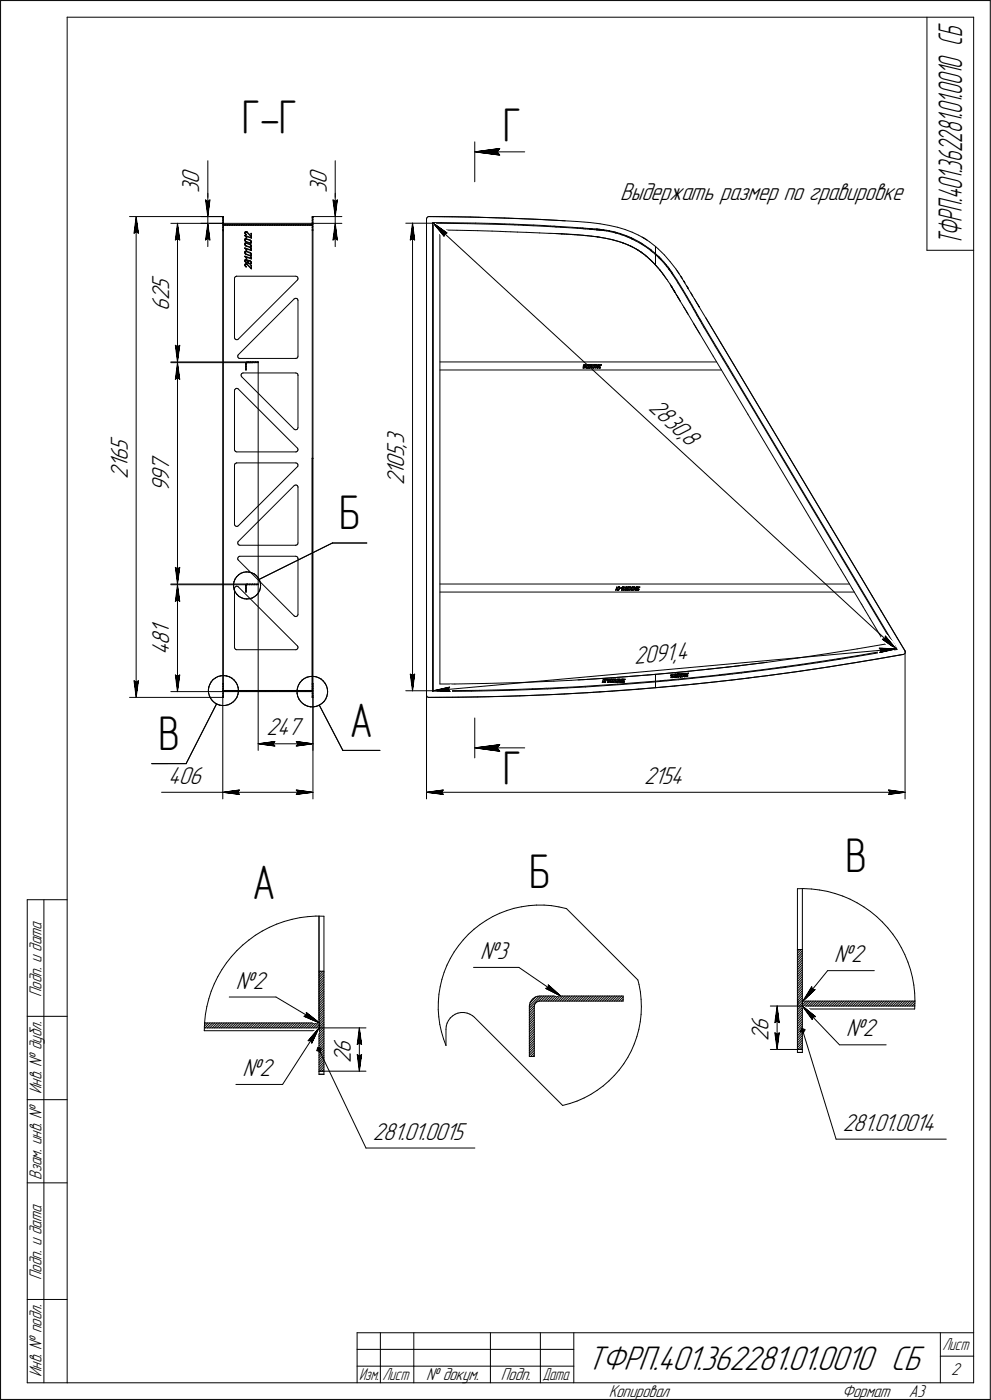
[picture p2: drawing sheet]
<svg xmlns="http://www.w3.org/2000/svg" width="297mm" height="420mm" viewBox="0 0 297 420" stroke-linecap="round" stroke-linejoin="round" font-family="sans-serif">
<defs><g id="words">
<g font-size="14.6">
<text x="72.6" y="40.2">Г-Г</text>
<text x="150.9" y="42.5">Г</text>
<text x="101.7" y="159">Б</text>
<text x="104.9" y="221.2">А</text>
<text x="47.5" y="225.2">В</text>
<text x="150.9" y="235.7">Г</text>
<text x="253.7" y="261.7">В</text>
<text x="75.7" y="270">А</text>
<text x="158.8" y="266.7">Б</text>
</g>
<text font-size="10.9" x="176.1" y="411.2">ТФРП.401.362281.01.0010 СБ</text>
<text font-size="10.5" x="288.7" y="73.7" transform="rotate(-90 288.7 73.7)">ТФРП.401.362281.01.0010 СБ</text>
<g font-size="7.8">
<text x="59.8" y="58" transform="rotate(-90 59.8 58)">3</text>
<text x="59.8" y="55.3" transform="rotate(-90 59.8 55.3)">0</text>
<text x="98" y="58" transform="rotate(-90 98 58)">3</text>
<text x="98" y="55.3" transform="rotate(-90 98 55.3)">0</text>
<text x="186.1" y="60">Выдержать размер по гравировке</text>
<text x="50.7" y="87" transform="rotate(-90 50.7 87)">5</text>
<text x="50.7" y="93.3" transform="rotate(-90 50.7 93.3)">6</text>
<text x="50.7" y="90.2" transform="rotate(-90 50.7 90.2)">2</text>
<text x="194.4" y="122.9" transform="rotate(43 194.4 122.9)">2830,</text>
<text x="204.2" y="131.9" transform="rotate(43 204.2 131.9)">8</text>
<text x="38.3" y="135.3" transform="rotate(-90 38.3 135.3)">5</text>
<text x="121.2" y="137.2" transform="rotate(-90 121.2 137.2)">5</text>
<text x="121.2" y="134.4" transform="rotate(-90 121.2 134.4)">,</text>
<text x="121.2" y="133.4" transform="rotate(-90 121.2 133.4)">3</text>
<text x="38.3" y="143.7" transform="rotate(-90 38.3 143.7)">2</text>
<text x="38.3" y="140.6" transform="rotate(-90 38.3 140.6)">1</text>
<text x="38.3" y="138.4" transform="rotate(-90 38.3 138.4)">6</text>
<text x="50.7" y="141.4" transform="rotate(-90 50.7 141.4)">7</text>
<text x="121.2" y="142.5" transform="rotate(-90 121.2 142.5)">1</text>
<text x="121.2" y="140.4" transform="rotate(-90 121.2 140.4)">0</text>
<text x="50.7" y="147.8" transform="rotate(-90 50.7 147.8)">9</text>
<text x="50.7" y="144.6" transform="rotate(-90 50.7 144.6)">9</text>
<text x="121.2" y="145.7" transform="rotate(-90 121.2 145.7)">2</text>
<text x="50.7" y="190.4" transform="rotate(-90 50.7 190.4)">1</text>
<text x="50.7" y="196.7" transform="rotate(-90 50.7 196.7)">4</text>
<text x="50.7" y="193.6" transform="rotate(-90 50.7 193.6)">8</text>
<text x="190.4" y="199.4" transform="rotate(-5 190.4 199.4)">2091,</text>
<text x="203" y="198.2" transform="rotate(-5 203 198.2)">4</text>
<text x="80" y="220.8">247</text>
<text x="50.5" y="235.3">406</text>
<text x="193.2" y="235.3">2154</text>
<text x="144.1" y="287.9">№3</text>
<text x="250.3" y="288.9">№2</text>
<text x="70.8" y="296.8">№2</text>
<text x="230.6" y="309.5" transform="rotate(-90 230.6 309.5)">6</text>
<text x="253.9" y="311.2">№2</text>
<text x="105.3" y="316" transform="rotate(-90 105.3 316)">6</text>
<text x="230.6" y="312.7" transform="rotate(-90 230.6 312.7)">2</text>
<text x="72.8" y="323.1">№2</text>
<text x="105.3" y="319.2" transform="rotate(-90 105.3 319.2)">2</text>
<text x="252.9" y="339.5">281.01.0014</text>
<text x="111.8" y="342.1">281.01.0015</text>
</g>
<g font-size="5.5">
<text x="12.4" y="299.4" transform="rotate(-90 12.4 299.4)">Подп. и дата</text>
<text x="12.4" y="328.5" transform="rotate(-90 12.4 328.5)">Инв. № дубл.</text>
<text x="12.4" y="354.2" transform="rotate(-90 12.4 354.2)">Взам. инв. №</text>
<text x="12.4" y="384.4" transform="rotate(-90 12.4 384.4)">Подп. и дата</text>
<text x="12.4" y="413.5" transform="rotate(-90 12.4 413.5)">Инв. № подл.</text>
<text x="285.4" y="412.9">2</text>
<text x="127.8" y="414.4">№ докум.</text>
<text x="150.3" y="414.4">Подп.</text>
<text x="182.6" y="419.4">Копировал</text>
<text x="252.6" y="419.4">Формат</text>
<text x="272.7" y="419.4">A3</text>
</g>
<g font-size="5.4">
<text x="282.8" y="405.4">Лист</text>
<text x="107.8" y="414.4">Изм.</text>
<text x="114.8" y="414.4">Лист</text>
<text x="162.8" y="414.4">Дата</text>
</g>
</g></defs>
<g fill="none" stroke="#000" stroke-width=".3">
<path d="M.2 .2v420zM.2 .2h296.9zM20.2 5.2v410zM20.2 5.2h271.9zM278.1 5.2v69.9zM292.1 5.2v410zM297.1 .2v420zM62.4 48.3v11.7zM62.4 58v7zM100.6 48.3v11.7zM100.6 58v7zM142.5 42.6v12z"/>
<path d="M142.5 45.6l7.4-1zM142.5 45.6l7.4 1zM142.5 45.6h14.9zM149.2 45.6l.7 1zM149.9 44.6l-.7 1zM38.9 65h27.9zM40.2 70l.7-.5zM40.9 65l.6 5zM40.9 69.5l.6 .5zM40.9 65l-.7 5zM40.9 65v144.4zM51.3 67.1h15.7z"/>
<path d="M52.6 72.1l.7-.6zM53.3 67.1l.6 5zM53.3 71.5l.6 .6zM53.3 67.1l-.7 5zM53.3 67.1v41.6zM60.3 67.1h6.7zM60.3 65h6.7zM61.7 72.1l.7-.6zM61.7 60l.7 .5zM61.7 60l.7 5zM62.4 60v5zM62.4 67.1l-.7 5z"/>
<path d="M62.4 71.5l.6 .6zM62.4 67.1l.6 5zM62.4 67.1v6.9zM62.4 60.5l.6-.5zM62.4 65v2.1zM63 60l-.6 5zM66.8 67v.2zM66.8 69.3h.2zM66.8 65.2v1.8zM66.8 65.2h.2zM66.8 67.2v2.1zM66.8 65v.2z"/>
<path d="M66.8 69.3v136zM66.8 67h.1M66.8 65h.2zM66.8 67.6l.2-.2zM67 67.4h26.7zM67 67.6h26.7zM67 67.4v.2zM67 67.1h26.7zM67 65.2v4.1zM67 65v.2zM67 69.3v136zM67 68.8l-.2 .2z"/>
<path d="M67 68.1l-.2 .2zM67 66.7l-.2 .2zM67 66l-.2 .2zM67 65.2l-.2 .2zM67.5 67.6l.2-.2zM68.4 67.4l-.2 .2zM68.9 67.6l.2-.2zM69.6 67.6l.2-.2zM70.5 67.4l-.2 .2zM71 67.6l.2-.2zM71.7 67.6l.2-.2zM72.4 67.6l.2-.2z"/>
<path d="M73.3 67.4l-.1 .2zM73.4 79.4h.1M73.4 72.1h.1M73.4 72.2h.1M73.4 78.4h.1M73.4 73.4h.1M73.4 71.8h.1M73.4 74.5h.1M73.4 75.7h.1M73.4 73.2v.2zM73.4 71.9v.2zM73.4 75.8h.1"/>
<path d="M73.4 75.9h.1M73.5 76.9h.1M73.4 77h.1M73.5 74.5h.1M73.4 78.2h.1M73.4 78.1h.1M73.4 79.5h.1M73.4 79.6h.1M73.4 73.1h.1M73.4 70.7h.1M73.4 70.8h.1M73.4 78.3h.1"/>
<path d="M73.4 75.6h.1M73.5 70.7h.1M73.4 69.9h.1M73.4 70h.1M73.4 69.8h.1M73.5 72.3l.1 .1zM73.5 73.6l.1 .1zM73.5 71.8h.1M73.5 76.1l.1 .1zM73.5 74.5l.4 .6zM73.5 70.8l.4 .6zM73.5 78.1h.1"/>
<path d="M73.5 79.8h.1M73.5 73h.1M73.5 77l.4 .6zM73.6 75.4h.1M73.5 75.5h.1M73.5 70.1h.1M73.5 78.4h.1M73.5 78.5h.1M73.5 79.3h.1M73.5 70.2l.1 .1zM73.5 76.9l1.9 .7zM73.5 70.7l1.9 .6z"/>
<path d="M73.5 74.5l1.9 .6zM73.5 69.7l-.1 .1zM73.6 72.1h.1M73.6 79.2h.1M73.6 71.7h.1M73.6 73.2v.2zM73.6 75.7v.2zM73.7 75.4h.1M73.6 76.2h.1M73.6 73.4h.1M73.7 69.6h.1M73.6 75.9h.1"/>
<path d="M73.6 79.2h.1zM73.6 72v.1zM73.6 73.7h.1M73.6 78h.1M73.6 72.9h.1M73.7 71.6h.1M73.6 78.3h.1M73.6 78.6h.1M73.7 72.9h.1M73.6 72.4h.1M73.6 69.6h.1M73.6 72.2h.1"/>
<path d="M73.6 72.3h.1M73.6 78.2h.1M73.6 69.8h.1M73.6 69.9h.1M73.6 75.6h.1M73.6 70.3h.1M73.6 79.9h.1M73.6 73.5h.1M73.6 76h.1M73.6 79.6h.1M73.6 79.5h.1M73.6 73.1h.1"/>
<path d="M73.6 73.2h.1M73.7 79.8h.1M73.6 79.7h.1M73.6 71.8h.1M73.6 71.9h.1M73.7 77.9h.1M73.6 78.4h.1M73.7 70.1h.1M73.6 70.1h.1M73.6 70h.1M73.7 78.1h.1M73.7 73.1h.1"/>
<path d="M73.7 69.8h.1M73.7 78.5h.1M73.7 75.6h.1M73.8 75.4h.1M73.7 76.3l.1 .1zM73.7 71.8h.1M73.7 73.8l.1 .1zM73.8 71.6h.1M73.7 73.6h.1M73.7 70.2h.1M73.7 75.5h.1M73.7 76.1h.1"/>
<path d="M73.7 78.7l.1 .1zM73.7 79.4h.1M73.8 72.9h.1M73.7 72.3h.1M73.7 72.5l.1 .1zM73.7 74.6l.3 .5zM73.7 77.1l.3 .5zM73.7 70.4h.1M73.7 70.9l.3 .4zM73.7 74.6l1.7 .6zM73.8 69.5h.1M73.8 79.2h.1"/>
<path d="M73.8 77.9h.1M73.7 70.3h.1M73.7 77.1l1.7 .6zM73.7 79.9h.1M73.7 70.9l1.7 .6zM73.7 69.7h.1M73.8 73.1h.1M73.7 78.6h.1M73.8 71.8h.1M73.7 73.7h.1M73.8 70.4h.1M73.8 80h.1"/>
<path d="M73.8 75.5h.1M73.8 78.1h.1M73.7 76.2h.1M73.7 72.4h.1M73.8 70.5h.1M73.9 73.1h.1M73.8 78.7h.1M73.9 75.4h.1M73.8 76.4h.1M73.9 71.8h.1M73.8 73.9h.1M73.9 71.7h.1"/>
<path d="M73.8 79.3h.1M73.8 73.7h.1M73.9 75.6h.1M73.9 78.1h.1M73.8 76.2h.1M73.8 69.7h.1M73.8 78.8h.1M73.9 72.9h.1M73.8 72.5h.1M73.8 72.6h.1M73.9 70.4h.1M74 69.6h.1"/>
<path d="M74 79.2h.1M73.9 80h.1M73.9 78h.1M73.8 67.6l.2-.2zM73.9 75.4l1.1 .4zM73.9 73.9l1.1 .4zM73.9 70.5h.1M73.9 78.1h.1zM73.9 73.1l1.1 .3zM73.9 78.8l.1 .1zM73.9 76.4l1.1 .4zM73.9 76.3l1.1 .4z"/>
<path d="M73.9 73.8l1.1 .4zM73.9 72.9l1.1 .4zM73.9 71.8l1.1 .4zM73.9 78.7h.1zM73.9 72.5l1.1 .4zM73.9 75.6l1.1 .3zM73.9 78h.1zM73.9 71.7l1.1 .4zM73.9 72.6l1.1 .4zM73.9 71.4h.1M73.9 77.6h.1M73.9 75.1h.1"/>
<path d="M74 71.4h.1M74 79.3h.1M74 75.1h.1M74 77.6h.1M74 69.7h.1M74 79.4h.1M74 71.3h.1M74 75.2h.1M74.1 78.1h.1M74.1 69.6h.1M74 78.7h.1M74 69.8h.1"/>
<path d="M74 78.9h.1M74.1 79.2h.1M74.1 78.2h.1M74.2 78.1h.1M74.1 79.4h.1M74.1 78.7h.1M74.1 79.3h.1M74.1 69.8h.1M74.1 78.9h.1M74.2 78.2h.1M74.2 69.7h.1M74.2 79.3h.1"/>
<path d="M74.2 79.5l1.1 1.1zM74.2 69.8l1.1 1.2zM74.2 78.7h.1M74.2 79.4h.1M74.2 78.9h.1M74.2 78.3h.1M74.3 78.2h.1M74.2 79.4l1.1 1zM74.3 78.4h.1M74.2 69.7l1.1 1.1zM74.3 78.7h.1M74.3 78.9h.1"/>
<path d="M74.3 78.5h.1M74.3 78.6h.1M74.3 78.3h.1M74.3 78.8h.1M74.4 78.2h.1M74.5 78.2h.1M74.4 78.9h.1M74.5 78.5h.1M74.5 79h.1M74.5 78.4h.1M74.5 78.7h.1M74.5 78.8h.1"/>
<path d="M74.6 78.1h.1M74.5 78.9h.1M74.5 67.6l.3-.2zM74.6 79.1h.1M74.6 79h.1M74.6 78.2h.1M74.7 78.3h.1M74.6 78.3h.1M74.7 78.2h.1M74.7 79.2h.1M74.7 79h.1M74.7 79l.3 .1z"/>
<path d="M74.7 79.2l.3 .1zM74.7 78.2l.3 .1zM74.7 78.3l.3 .1zM75.1 72.1h.1M75.1 76h.1M75.1 72.2h.1M75 72.9h.1M75 76.8h.1M75 74.2h.1M75 73h.1M75 75.8l.1 .1zM75 79.3h.1"/>
<path d="M75.1 73.5h.1M75 76.7h.1M75.1 78.4h.1M75.1 73.4h.1M75 79.1h.1M75 78.3l.1 .1zM75 74.3h.1M75.1 72.3h.1M75.1 72.9h.1M75.1 74.2h.1M75.1 76.7h.1M75.1 78.5h.1"/>
<path d="M75.1 79.2h.1M75.2 72.2h.1M75.2 76.1h.1M75.2 72.3h.1M75.1 76.8h.1M75.1 73.1h.1M75.2 75.9h.1M75.1 79.3h.1M75.2 73.6h.1M75.2 78.6h.1M75.2 73.4h.1M75.2 78.4h.1"/>
<path d="M75.1 74.3h.1M75.3 78.7h.1M75.2 74.7h.1M75.2 74.8h.1M75.2 76.6h.1M75.3 72.3h.1M75.3 72.4h.1M75.2 76.8h.1M75.2 73.1h.1M75.2 75.9l.1 .1zM75.2 79.1h.1M75.2 79.3h.1"/>
<path d="M75.2 77.2h.1M75.3 76.2h.1M75.3 73.5h.1M75.2 78.4l.1 .1zM75.2 74.3h.1M75.3 73.7h.1M75.3 74.8h.1M75.2 72.9h.1M75.3 72.8h.1M75.3 76.6h.1M75.3 77.1h.1M75.3 72.5h.1"/>
<path d="M75.3 74.6h.1M75.3 79.1h.1M75.3 77.3h.1M75.2 74.1h.1M75.3 74.1h.1M75.3 78.8h.1M75.3 74h.1M75.3 72.3l.1 .1zM75.3 71h.1M75.3 76.8h.1M75.3 76.5h.1M75.3 79h.1"/>
<path d="M75.3 79.2h.1M75.4 77.1h.1M75.3 72.6h.1M75.3 73.5l.1 .2zM75.3 76l.1 .2zM75.4 74.6h.1M75.3 72.7h.1M75.4 78.6h.1M75.3 79.7h.1M75.4 70.1h.1M75.3 76.3h.1M75.3 70.1v.7z"/>
<path d="M75.3 73.8h.1M75.3 73h.1M75.3 74.3h.1M75.3 79.7v.7zM75.3 70.1h.1M75.4 79.7h.1M75.4 77.2h.1M75.4 77.6h.1M75.4 74.7h.1M75.4 77.7h.1M75.4 75.2h.1M75.4 75.1h.1"/>
<path d="M75.4 71.3h.1M75.4 71h.1M75.4 74.8h.1M75.4 71.5h.1M75.4 77.3h.1M75.4 72.5h.1M75.4 79.2h.1M75.4 73.7h.1M75.4 76.2h.1M75.4 78.7h.1M75.4 71.4h.1M75.4 79h.1"/>
<path d="M75.4 72.6h.1M75.4 76.7h.1M75.4 76.6h.1M75.4 79.1h.1M75.4 73.9h.1M75.4 76.4h.1M75.4 73.9v.1zM75.4 78.9h.1M75.4 79.8h.1M75.4 79.8v.8zM75.4 76.5h.1M75.4 70.1v.9z"/>
<path d="M75.4 72.9h.1M75.4 74.2h.1M75.4 74.1h.1M75.4 72.6v.2zM75.4 67.4l-.1 .2zM75.9 67.6l.3-.2zM76.9 67.4l-.2 .2zM77.6 67.4l-.2 .2zM78.1 67.6l.2-.2zM78.8 67.6l.2-.2zM79.5 67.6l.2-.2zM80.4 67.4l-.2 .2z"/>
<path d="M80.9 67.6l.2-.2zM81.6 67.6l.2-.2zM82.5 67.4l-.2 .2zM83.2 67.4l-.2 .2zM83.9 67.4l-.2 .2zM84.6 67.4l-.1 .2zM85.1 67.6l.2-.2zM85.9 67.6l.2-.2zM86.6 67.6l.2-.2zM87.5 67.4l-.2 .2zM88 67.6l.2-.2zM88.7 67.6l.2-.2z"/>
<path d="M89.6 67.4l-.2 .2zM90.3 67.4l-.2 .2zM90.8 67.6l.2-.2zM91.5 67.6l.2-.2zM92.4 67.4l-.2 .2zM92.9 67.6l.2-.2zM93.7 67.4v.2zM93.7 67.6h.1M93.7 67.6v1.6zM93.7 65.2h.2zM93.7 67.4h.1M93.7 69.2h.2z"/>
<path d="M93.7 65.2v2.2zM93.7 65h.2zM93.7 65v.2zM93.7 69.2v68.4zM93.6 67.6h.1M93.7 69l.2-.2zM93.7 68.3l.2-.2zM93.7 66.9l.2-.2zM93.7 66.2l.2-.2zM93.7 65.4l.2-.1zM93.7 67.1h8.9zM93.7 67.6l.2-.2z"/>
<path d="M93.9 65.2v4zM93.9 65v.2zM93.9 69.2v68.4zM93.9 65h8.7zM99.9 72.1l.7-.6zM99.9 60l.7 .5zM99.9 60l.7 5zM100.6 60v5zM100.6 67.1l-.7 5zM100.6 71.5l.6 .6zM100.6 67.1l.6 5zM100.6 67.1v6.9z"/>
<path d="M100.6 60.5l.6-.5zM100.6 65v2.1zM101.2 60l-.6 5zM121.8 67h8.2zM123.1 72.1l.7-.6zM123.8 67l.6 5.1zM123.8 71.5l.6 .6zM123.8 67l-.7 5.1zM123.8 67v140.4zM128 65.7v143zM128 65.7h.1M128.1 65.4l-.1 .3z"/>
<path d="M128.4 65.1l.3-.1zM128.4 65.1l-.3 .3zM128.7 65l6.9 .1zM128.7 65l4.6 .1zM129.8 66.8h2.6zM129.8 66.8v140.8zM130 67l10.3 .1zM130 67v140.4zM130 67l4.1 2.9zM130 67l3.2 3.9zM130 67l138.9 127.8zM132 69l5.1 .1z"/>
<path d="M132 69v136.4zM132.4 66.8l10.3 .2zM133.3 70.1l.8-.2zM133.3 70.1l-.1 .8zM133.3 65.1l7.8 .1zM135.6 65.1l8 .1zM137.1 69.1l6.2 .2zM140.3 67.1l10.2 .3zM141.1 65.2l5.7 .1zM142.7 67l5.8 .1zM143.3 69.3l4.4 .1zM143.6 65.2l9.1 .3z"/>
<path d="M146.8 65.3l4.6 .1zM147.7 69.4l2.4 .1zM148.5 67.1l3 .1zM150.1 69.5l1.6 .1zM150.5 67.4l3.9 .1zM151.4 65.4l4.6 .2zM151.5 67.2l1.5 .1zM151.7 69.6h1.6zM152.7 65.5l9.6 .4zM153 67.3h.7zM153.3 69.6l1.9 .1zM153.7 67.3h.4z"/>
<path d="M154.1 67.3l6.1 .3zM154.4 67.5h.4zM154.8 67.5l.7 .1zM155.2 69.7l2.8 .1zM155.5 67.6h1.5zM156 65.6l6.1 .3zM157 67.6l2.9 .2zM158 69.8l3.9 .1zM159.9 67.8l5.9 .3zM160.2 67.6l3.3 .1zM161.9 69.9l2.9 .2zM162.1 65.9l7.5 .4z"/>
<path d="M162.3 65.9l6.4 .4zM163.5 67.7l1.6 .2zM164.8 70.1h.5zM165.1 67.9h.9zM165.3 70.1h1zM165.8 68.1l1 .1zM166 67.9h.4zM166.3 70.1l2.1 .1zM166.4 67.9h.2zM166.5 70.1l2 .1zM166.6 67.9l1.7 .1zM166.8 68.2h.2z"/>
<path d="M167 68.2h.4zM167.4 68.2h.9zM168.3 68.2l1.6 .1zM168.3 68l3.4 .2zM168.4 70.2l3.9 .2zM168.5 70.2h.1M168.6 70.2h.1M168.7 70.2h.2zM168.7 66.3l4.5 .2zM168.9 70.2l.3 .1zM169.2 70.3h.9zM169.9 68.3l3.3 .2z"/>
<path d="M170.1 70.3l1.3 .1zM171.4 70.4h.1M171.4 70.4h.2zM171.6 70.4h.2zM171.7 68.2l1.6 .2zM171.8 70.4l.5 .1zM172.3 70.4l3.9 .3zM172.3 70.5h1.1zM173.2 66.5l3.7 .3zM173.2 68.5l1.8 .2zM173.3 68.4h.8zM173.4 70.5l1.6 .2z"/>
<path d="M174.1 68.4l.4 .1zM174.5 68.5h.3zM174.9 68.5h.1M174.9 68.5h.3zM175 68.7h.1M175 70.7h.1M175 68.7h.3zM175.1 70.7h.2zM175.2 68.5h.5zM175.3 68.7h.4zM175.3 70.7h.3zM175.6 70.7l.6 .1z"/>
<path d="M175.7 68.7h.5zM175.7 68.5l.7 .1zM176.2 70.7l3.2 .4zM176.2 68.7l.7 .1zM176.2 70.8l1.2 .1zM176.4 68.6h.3zM176.7 68.6h.2zM176.9 68.8h.1M177 68.6h.1M176.9 66.8l3.1 .4zM177 68.8h.1M177.1 68.6h.1"/>
<path d="M177.1 68.8h.2zM177.2 68.7h.1M177.4 68.7h.1M177.3 68.8h.1M177.5 68.7h.1M177.4 68.9h.1M177.4 70.9l1.8 .2zM177.5 68.7h.1zM177.5 68.9h.1M177.6 68.7h.3zM177.7 68.9h.1zM177.8 68.9h.3z"/>
<path d="M177.9 68.7h.5zM178.1 68.9l.3 .1zM178.4 68.7h.3zM178.4 69h.5zM178.7 68.7l.2 .1zM179 68.8h.1M178.9 69h.1M179 69h.1M179.1 68.8h.1M179.1 69h.1M179.2 68.8h.1M179.2 69h.1"/>
<path d="M179.3 68.8h.1M179.2 71.1h.1M179.3 71.2h.2zM179.3 69h.1M179.4 68.8h.1M179.4 71.1l2.8 .5zM179.4 69h.1M179.5 68.8h.1M179.5 69h.1M179.5 71.2h.3zM179.6 68.8h.1M179.7 68.8h.1"/>
<path d="M179.7 69h.1M179.8 68.8h.1M179.8 69h.1M179.8 71.2l.6 .1zM179.9 68.9h.1M179.9 69h.1M179.9 68.9h.1zM180 69.1h.1M180 67.2l2.8 .5zM180 68.9h.2zM180.1 69.1h.2zM180.3 68.9h.1"/>
<path d="M180.3 69.1h.1M180.3 68.9h.2zM180.4 69.1h.1M180.4 71.3l1.3 .2zM180.5 68.9l.3 .1zM180.5 69.1l.2 .1zM180.7 69.2h.4zM180.8 69h.2zM181.1 69h.1M181.1 69.2h.1M181.2 69h.1M181.2 69.2h.1"/>
<path d="M181.2 69l.7 .1zM181.3 69.2h.1M181.4 69.3h.2zM181.6 69.3h.4zM181.7 71.5l1.5 .4zM181.9 69.1l.5 .1zM182 69.3l.8 .2zM182.2 71.6l1.2 .3zM182.4 69.2l.3 .1zM182.8 69.3h.1M182.8 69.5h.1M182.8 67.7l2.5 .5z"/>
<path d="M182.9 69.3h.1M182.9 69.5h.1M182.9 69.3l.7 .2zM183 69.5h.1M183.1 69.6h.3zM183.2 71.9h.1M183.3 71.9h.1zM183.4 71.9h.2zM183.4 69.6l.5 .1zM183.4 71.9l.3 .1zM183.6 71.9l.4 .2zM183.6 69.5l.5 .1z"/>
<path d="M183.7 72l.6 .1zM183.9 69.7l.7 .2zM184 72.1l.8 .2zM184.1 69.6h.3zM184.3 72.1l1.1 .3zM184.5 69.7h.1M184.6 69.7h.1M184.6 69.9h.1M184.6 69.7l.7 .2zM184.7 69.9l.1 .1zM184.8 72.3l1.5 .4zM184.8 70h.3z"/>
<path d="M185.1 70l.5 .2zM185.3 69.9l.5 .2zM185.3 68.2l2.3 .7zM185.4 72.4l1.2 .4zM185.6 70.2l.7 .2zM185.8 70.1h.3zM186.2 70.1h.1M186.3 70.2h.1M186.3 70.4h.1M186.3 70.2l.6 .2zM186.3 72.7l.5 .2zM186.4 70.4h.1"/>
<path d="M186.5 70.5l.2 .1zM186.6 72.8h.1M186.7 72.9h.1M186.7 70.6l.6 .1zM186.8 72.9h.1M186.8 72.9l.2 .1zM186.9 72.9l.3 .1zM186.9 70.4l.6 .2zM187 73l.5 .2zM187.2 73l.4 .2zM187.3 70.7l.6 .3zM187.5 70.6l.2 .1z"/>
<path d="M187.5 73.2l.9 .3zM187.6 68.9l2.1 .8zM187.6 73.2l.9 .4zM187.8 70.7h.1M187.9 70.8h.1M187.9 71h.1M187.9 70.8l.5 .2zM188 71h.1M188.1 71.1l.3 .1zM188.4 71.2l.5 .2zM188.4 71l.6 .2zM188.4 73.5l.9 .4z"/>
<path d="M188.5 73.6l.6 .3zM188.9 71.4l.6 .3zM189 71.2l.3 .2zM189.1 73.9h.1M189.2 73.9h.1M189.3 73.9l.1 .1zM189.3 71.4h.1zM189.3 73.9h.1M189.4 74l.2 .1zM189.4 74l.4 .2zM189.5 71.5h.1M189.5 71.7h.1"/>
<path d="M189.6 71.5h.1M189.6 71.5l.1 .1zM189.6 71.8h.2zM189.6 74.1l.3 .2zM189.7 69.7l1.9 .9zM189.8 71.6h.1M189.8 74.2l.6 .3zM189.8 71.8h.1M189.9 71.6h.1M189.9 71.8h.1M189.9 71.6l1.2 .6zM189.9 71.9l.2 .1z"/>
<path d="M189.9 74.3l.8 .3zM190.1 72l.2 .1zM190.3 72.1l.5 .2zM190.4 74.5l.5 .3zM190.7 74.6l.6 .4zM190.8 72.3l1 .6zM190.9 74.8h.1M191 74.8h.1M191 74.8l.1 .1zM191.1 72.2l.8 .5zM191.1 74.9l.3 .2zM191.3 75h.1"/>
<path d="M191.3 75l.2 .1zM191.4 75.1l.5 .3zM191.5 75.1l.2 .2zM191.6 70.6l1.6 .9zM191.7 75.3l.5 .3zM191.8 72.9l.8 .5zM191.9 75.4l.4 .2zM191.9 72.7l.4 .2zM192.2 75.6l.4 .3zM192.3 75.6h.1M192.3 72.9l.2 .2zM192.4 75.7l.1 .1z"/>
<path d="M192.5 75.8l.2 .1zM192.6 73.1h.1M192.6 75.9h.1M192.6 73.4h.1M192.7 73.2h.1M192.7 73.4h.1M192.7 73.2l1 .7zM192.7 71.2l.5 .3zM192.7 75.9l.4 .4zM192.7 75.9l.2 .2zM192.8 73.4l.2 .2zM192.9 76.1l.4 .3z"/>
<path d="M193 73.6l.4 .3zM193.1 76.3l.6 .4zM193.2 71.5l1.7 1.1zM193.2 71.5l.6 .3zM193.3 76.4l.3 .2zM193.4 73.9l.9 .6zM193.6 76.6h.1M193.6 76.7h.1M193.7 76.7h.1M193.7 76.8h.1M193.7 73.9l.9 .6zM193.8 76.8l.2 .2z"/>
<path d="M193.8 76.8l.1 .1zM193.8 71.8l.6 .4zM193.9 76.9l.3 .2zM194 77l.4 .3zM194.2 77.1l.5 .5zM194.3 74.5l1 .7zM194.4 77.3l.6 .6zM194.6 74.5l.4 .3zM194.7 77.6l.9 .9zM194.9 72.6l1.8 1.4zM195 74.8l.2 .1zM195 77.9h.1"/>
<path d="M195.1 77.9h.1M195.1 78l.2 .1zM195.3 75h.1M195.3 75.2h.1M195.4 75.1h.1M195.3 78.1l.2 .3zM195.3 75.3h.1M195.4 75.4l.1 .1zM195.4 75.1l1.3 1.1zM195.5 75.5l.4 .2zM195.5 78.4l.5 .5zM195.6 78.5h.1"/>
<path d="M195.7 78.5h.1M195.7 78.6l.1 .1zM195.8 78.7l.3 .2zM195.9 75.7l.6 .5zM196 78.9l.9 .9zM196.1 78.9l.5 .5zM196.5 76.2l.2 .2zM196.6 79.4l.1 .1zM196.7 74l.9 .8zM196.7 79.5l1.3 1.6zM196.7 76.4l1 1zM196.7 76.2l.3 .2z"/>
<path d="M196.7 76.2v.2zM196.7 74v2.2zM196.7 76.4v3.1zM196.9 79.8h.1M197 76.4l.4 .4zM197 79.9h.1M197 80l.2 .1zM197.4 76.8l.3 .2zM197.6 74.8l1.7 1.7zM197.7 77.1h.1M197.7 77.4h.1M197.8 77.2h.1"/>
<path d="M197.8 77.5h.1M197.9 77.3h.1M197.9 77.6l.2 .2zM197.9 77.3l.2 .2zM198.2 77.6h.1M198.1 77.8h.1M198.2 77.9l.1 .1zM198.2 77.6l.2 .2zM198.3 78l.2 .1zM198.4 77.8l.9 .9zM198.5 78.1l.3 .4zM198.8 78.5l.7 .8z"/>
<path d="M199.3 78.7l.3 .5zM199.3 76.5l1.8 2.1zM199.5 79.3l.4 .5zM199.6 79.2l.3 .3zM199.9 79.5v.1zM199.9 79.8h.1M200 79.6h.1M200 79.9l.1 .2zM200 79.7l.4 .4zM200 79.7h.1M201.1 78.6l1.7 2.2zM278.1 75.1h14z"/>
<path d="M70.4 83.6v17.7zM70.4 83.3v.3zM70.4 83.3l.3-.3zM70.7 83l.3-.1zM71 82.9h.1M71 82.9h17.8zM73.7 80h.1M73.8 80.1h.1M73.9 80.1h.1M75.3 80.6h.1M75.4 80.6h.1M75.4 80.7h.1"/>
<path d="M88.3 89.7l.3-.1zM88.3 89.7l-16.8 16.8zM88.6 89.6h.3zM88.8 82.9l.3 .1zM88.9 89.6l.3 .1zM89.1 83l.2 .2zM89.2 89.7l.2 .3zM89.3 83.2l.1 .4zM89.4 90v.2zM89.4 83.9l-.2 .2zM89.4 83.6v.3zM89.4 90.2v16.8z"/>
<path d="M197.2 80.1l.3 .4zM197.5 80.5l.6 .7zM198 81.1h.1M198.1 81.2h.1M198.1 81.2l.7 .8zM198.1 81.2l.1 .2zM198.2 81.4l.3 .3zM198.5 81.7l.6 .8zM198.8 82h.1M198.8 82.1h.1M198.8 82.2l.2 .1zM199 82.3l.2 .3z"/>
<path d="M199.1 82.5l.9 1.3zM199.2 82.6l.4 .7zM199.6 83.3l.3 .3zM200 83.8h.1M200.1 83.9h.1M200.1 80.1l.2 .2zM200.2 83.9l.1 .2zM200.3 84.1l.2 .4zM200.3 80.3l.4 .5zM200.4 80.1l.3 .3zM200.5 84.5l.5 .7zM200.7 80.4l.1 .2z"/>
<path d="M200.7 80.8h.1M200.7 80.9h.1M200.8 81h.1M200.8 80.7h.1M200.9 80.7h.1M200.9 81.1l.1 .1zM200.9 80.8l.1 .2zM200.9 80.8h.1M201 85.2l.2 .4zM201 81.2l.3 .4zM201 81l.4 .4zM201.2 85.6h.1"/>
<path d="M201.3 85.6h.1M201.3 81.6l.2 .4zM201.3 85.7l.1 .2zM201.4 81.4l.2 .3zM201.4 85.9l.1 .2zM201.4 85.9l.2 .3zM201.5 86.1h.1M201.5 82h.1M201.6 86.2h.1M201.6 82.1h.1M201.6 81.7l.1 .2zM201.6 86.1h.1"/>
<path d="M201.6 86.3h.1M201.6 82.2l.2 .2zM201.7 86.4h.1M201.7 81.9l1.4 2.2zM201.7 86.4l.1 .2zM201.8 82.4l.2 .4zM201.8 86.6h.1M201.9 86.7h.1M202 86.9h.1M202 82.8l.5 .7zM202.1 87h.1M202.1 87.1h.1"/>
<path d="M202.2 87.2h.1M202.2 87.2l.1 .2zM202.3 87.3h.1M202.3 87.4h.1M202.4 87.5h.1M202.4 87.6h.1M202.4 87.5l.1 .2zM202.5 87.7h.1M202.5 87.8h.1M202.5 83.5l1 1.5zM202.6 87.8h.1M202.6 87.9l.1 .1z"/>
<path d="M202.7 88l.2 .3zM202.8 80.8l1.6 2.3zM202.9 88.3h.1M202.9 88.4h.1M202.9 88.5h.1M203 88.5h.1M203 88.6h.1M203.1 88.7h.1M203.1 81.2l.2 .3zM203.1 88.8h.1M203.1 84.1l1.9 3.1zM203.2 88.9l.1 .1z"/>
<path d="M203.3 89l.2 .4zM203.3 81.5l.3 .4zM203.3 89.1h.1M203.4 89.2h.1M203.5 85l1.9 3.1zM203.5 89.3h.1M203.5 89.3v.2zM203.5 89.4l.1 .2zM203.5 89.5l.2 .2zM203.6 81.9l.2 .3zM203.6 89.6l.1 .1zM203.7 89.7l.2 .3z"/>
<path d="M203.9 90l.3 .6zM203.9 90l.2 .4zM204.1 90.4h.1M204.2 90.6l.7 1.1zM204.2 82.8l.2 .3zM204.4 83.1l11.9 19.9zM204.4 83.1l.2 .3zM204.6 83.4l.2 .3zM204.9 91.7l1.3 2.1zM205 87.2l1.2 2zM205.2 84.4h.1M205.1 92.2l.5 .7z"/>
<path d="M205.2 84.4l.1 .1zM205.3 84.6h.1M205.4 84.7h.1M205.4 88.1l1.5 2.7zM205.4 84.8h.1M205.5 85h.1M205.4 84.9h.1M205.6 92.9l.4 .7zM206 85.7l.1 .3zM206 93.6l.5 .8zM206.1 86l.1 .1zM206.2 93.8l2.5 4.4z"/>
<path d="M206.2 89.2l.9 1.4zM206.3 86.3h.1M206.4 86.4h.1M206.4 86.5h.1M206.5 86.5h.1M206.5 86.6h.1M206.9 90.8l.8 1.4zM207.1 90.6l.5 1zM207.3 87.9l.2 .4zM207.5 88.3l.2 .3zM207.6 91.6l.3 .6zM207.7 88.6l.2 .4z"/>
<path d="M207.7 92.2l.4 .7zM207.9 92.2l.7 1.1zM208.1 92.9l.5 .8zM208.1 97.1l1.9 3.2zM208.3 89.7l.4 .6zM208.6 93.7l.5 1zM208.6 93.3l.3 .6zM208.7 90.3l.5 .8zM208.7 98.2l5.3 8.7zM208.9 93.9l.6 1.1zM209.1 94.7l.5 .8zM209.2 91.1l.3 .5z"/>
<path d="M209.5 91.6l.1 .3zM209.5 95l.4 .6zM209.6 95.5l.5 .8zM209.6 91.9l.1 .1zM209.8 92h.1M209.8 92.1h.1M209.9 95.6l.2 .2zM210.1 96.3l.1 .2zM210.1 95.8l.3 .6zM210.2 96.5l.3 .6zM210.4 96.4l2.2 3.7zM210.5 97.1l.7 1.2z"/>
<path d="M211.2 98.3l1.4 2.2zM211.8 95.4l8.4 14.1zM51.3 108.7h26.2zM51.3 108.9h24.5zM52.6 103.7l.7 5zM52.6 103.7l.7 .5zM52.6 113.9l.7-.5zM53.3 104.2l.6-.5zM53.3 108.9l.6 5zM53.3 113.4l.6 .5zM53.3 108.9l-.7 5zM53.3 108.9v66.4z"/>
<path d="M53.9 103.7l-.6 5zM70.4 101.3v.3zM70.4 117.3v17.7zM70.4 101.6l.2 .2zM70.4 117v.3zM70.4 117l.3-.3zM70.6 101.8l.3 .2zM70.7 116.7l.3-.1zM70.9 102h.3zM71 116.6l.3 .1zM71.2 102l.3-.2zM71.3 107l.1 .3z"/>
<path d="M71.3 116.7l.2 .1zM71.4 106.7l-.1 .3zM71.4 107.3l.3 .3zM71.5 116.8l17.7 17.7zM71.5 106.5l-.1 .2zM71.5 101.8l17.7-17.7zM71.7 107.6h.3zM72 107.6h16.7zM72.3 112.8l.2 .3zM72.3 112.5v.3zM72.5 112.2l-.2 .3zM72.5 112.2l.3-.2z"/>
<path d="M72.5 113.1l15.8 15.8zM72.8 112h.2zM73 112h15.7zM73.7 109.1v2zM73.7 109h.1M73.7 111.1h.2zM73.7 110.9l.2-.2zM73.7 110.2l.2-.2zM73.7 109.5l.2-.2zM73.9 108.8l.2-.1zM73.9 108.8l-.2 .2zM73.9 109.1v2z"/>
<path d="M74 108.9l-.1 .2zM74 108.9h.1zM74.1 108.7h3.4zM74.1 108.9h3.4zM74.5 108.7l-.2 .2zM75 108.9l.2-.2zM75.7 108.9l.2-.2zM76.5 108.9l.2-.2zM77.3 108.7l-.1 .2zM77.5 108.7v.2zM77.5 108.7v116.6zM88.7 112l.4 .1z"/>
<path d="M88.8 107.6h.1M88.8 107.6l.3-.1zM89.1 112.1l.2 .2zM89.3 112.3l.1 .3zM89.3 107.3l-.2 .2zM89.4 112.6v15.8zM89.4 112.6h.1M89.4 107l-.1 .3zM132 108.7h83zM132 111.1h84.5zM175 110.4h.1M175 110.5h.1"/>
<path d="M175 109.9h.1M175 110h.1M175.1 110h.1M175.1 110.4h.1M175.1 110.1h.1M175.1 109.7h.1M175.1 109.9h.1M175.2 110.4h.1M175.1 109.6h.1M175.2 110.1h.2zM175.2 110h.1M175.3 109.6h.1"/>
<path d="M175.2 109.6h.1M175.2 109.7h.1M175.2 110.3h.1M175.2 110h.2zM175.3 110.3h.1M175.3 110.2h.1M175.3 109.5h.1M175.4 110.1h.1M175.5 109.5h.1M175.5 109.6h.1M175.4 110.2h.1M175.5 110.5h.1"/>
<path d="M175.5 109.7l-.1 .3zM175.5 110.5l.3-.2zM175.6 109.6h.1M175.5 109.7h.1M175.6 109.7h.1M175.6 109.7l-.1 .3zM175.6 110.4l.2-.2zM175.8 110.2h.1M175.8 109.6l-.3 .9zM175.9 109.5h.1M175.8 110.3h.1M175.8 109.5h.1"/>
<path d="M175.9 109.6h.1M175.9 109.6l-.3 .8zM175.9 110.3h.1M175.9 110.4h.1M176 110.4h.1M176 110.5h.1M176 110.3h.1M176.1 110.4h.1M176.2 110.4h.1M176.1 110.5h.1M176.1 109.7h.1M176.1 109.7l-.2 .6z"/>
<path d="M176.2 109.6h.1M176.2 109.7l-.2 .6zM176.3 109.6h.1M176.2 110.5h.1M176.2 109.7h.1M176.3 110.5h.1M176.3 110.4h.1M176.4 109.6h.1M176.4 110.3h.1M176.4 109.5h.1M176.4 110.4h.1M176.5 109.5h.1"/>
<path d="M176.5 109.6h.1M176.6 109.6h.1M176.6 110.3h.1M176.6 110.4h.1M176.6 109.7l-.2 .6zM176.6 109.7h.1M176.7 109.6h.1M176.6 110.5h.1M176.7 110.3h.1M176.7 110.4h.1M176.7 109.7h.1M176.7 110.5h.1"/>
<path d="M176.8 110.4h.1M176.8 110.5h.1M176.8 109.7l-.2 .6zM176.8 109.7h.1M176.8 109.6h.1M176.8 109.7l-.1 .6zM176.9 109.6h.1M177 109.6h.1M176.9 109.7h.1M176.9 110.4h.1M176.9 110.5h.1M177 110.4h.1"/>
<path d="M177 110.3h.1M177 109.5h.1M177.2 109.6h.1M177.2 109.5h.1M177.2 109.7l-.2 .6zM177.2 109.7h.1M177.2 109.7l-.1 .6zM177.3 109.6h.1M177.3 109.7h.1M177.3 110.5h.1M177.4 110.5l.3-.2zM177.4 109.6h.1"/>
<path d="M177.5 109.6h.1M177.5 109.5h.1M177.6 110.2l-.1 .2zM177.7 110.2h.1M177.7 109.5h.1M177.7 109.6l-.4 .9zM177.7 110.3h.1M177.7 109.6h.1M177.7 109.6l-.2 .8zM177.8 110.4h.1M177.8 110.3h.1M177.9 110.3h.1"/>
<path d="M177.9 110.4h.1M177.9 110.5h.1M178.1 110.5h.1M178.1 110.4h.1M178 109.7l-.2 .6zM178.1 109.7h.1M178.1 109.7l-.2 .6zM178.1 109.6h.1M178.2 109.6h.1M178.3 109.5h.1M178.2 109.5h.1M178.3 109.6h.1"/>
<path d="M178.2 110.4h.1M178.2 110.3h.1M178.3 110.4h.1M178.4 109.6h.1M178.4 109.5h.1M178.4 109.7l-.1 .6zM178.4 109.7h.1M178.5 109.6h.1M178.5 109.7l-.2 .6zM178.5 109.7h.1M178.6 110.5h.1M178.6 110.5l.3-.2z"/>
<path d="M178.7 109.6h.1M178.7 110.4l.2-.2zM178.7 109.5h.1M178.8 109.5h.1M178.8 109.6h.1M178.9 109.5h.1M178.9 110.2h.1M178.9 109.6l-.3 .9zM179 109.5h.1M178.9 110.3h.1M179 109.6h.1M179 109.6l-.3 .8z"/>
<path d="M179.1 110.4h.1M179.1 110.3h.1M179.2 110.3h.1M179.2 110.5h.1M179.2 110.2h.1M179.2 110.4h.1M179.2 109.9h.1M179.2 110h.1M179.2 110.1h.1M179.3 110.5h.1M179.3 110.1h.1M179.3 109.9h.1"/>
<path d="M179.3 110.4h.1M179.3 109.7l-.1 .2zM179.3 110h.1M179.3 109.7h.1M179.4 110.1h.1M179.3 109.6h.1M179.5 109.6h.1M179.4 109.6h.1M179.4 109.7h.1M179.4 110.5h.1M179.5 110h.1M179.5 110.1h.1"/>
<path d="M179.4 110.4h.1M179.5 110.3h.1M179.5 109.5h.1M179.5 110.4h.1M179.5 110.2h.1M179.6 110.1h.1M179.6 110h.1M179.6 110.2h.1M179.6 109.9h.1M179.6 109.6h.1M179.7 109.5h.1M179.7 109.6h.1"/>
<path d="M179.7 110h.1M179.7 109.9h.1M179.7 109.7h.1M179.7 109.7l-.1 .2zM179.7 110.3h.1M179.7 110.4h.1M179.7 110.2h.1M179.8 110.1h.1M179.8 110.2h.1M179.8 110.4h.1M179.8 110.3h.1M179.8 110.5h.1"/>
<path d="M179.8 110.1l.5-.5zM179.9 110.4h.1M179.9 110.5h.1M180 110.4h.1M180 109.5h.1M180 110.5h.1M180 109.6h.1M180 109.6h.3zM180 109.5h.4zM180.1 110.4h.1M180.2 110.3h.1M180.1 110.3h.1"/>
<path d="M180.5 109.5h.1M180.4 109.6h.1M180.4 109.6l-.6 .6zM180.5 109.6h.1M212.6 100.5l2 3.5zM212.6 100.1l1.4 2.4zM214 106.9l10.4 17.5zM214 102.5l4.5 7.5zM214.6 104l1.1 1.7zM215.7 105.7l1.3 2.2zM216.3 103l22 36.9zM217 107.9l2.8 4.7z"/>
<path d="M218.5 110l15.7 26.4zM219.8 112.6l6 10zM220.2 109.5l8.4 14zM70.4 139.7v17.7zM70.4 135l.1 .3zM70.4 135h.1M70.4 139.3v.4zM70.4 139.3l.3-.2zM70.5 135.3l.2 .3zM70.7 139.1l.3-.1zM70.7 135.6l.3 .1zM71 139h.1"/>
<path d="M71 135.7h17.8zM71 139h17.8zM88.3 128.9l.2 .1zM88.5 129h.3zM88.8 129l.3-.1zM88.8 135.7l.2-.1zM88.8 139l.3 .1zM89 135.6l.2-.2zM89.1 139.1l.2 .2zM89.2 134.5l.2 .3zM89.3 128.7l-.2 .2zM89.3 139.3l.1 .3z"/>
<path d="M89.4 140l-.2 .1zM89.4 128.4l-.1 .3zM89.4 134.8v.3zM89.4 135.1l-.2 .3zM89.4 139.6v.4zM93.7 137.6v67.7zM93.7 137.6h.2zM93.7 137.6v69.7zM93.9 137.6v67.7zM224.4 124.4l20.9 34.9zM225.8 122.6l11.7 19.7zM228.6 123.5l8.4 14.1z"/>
<path d="M234.2 136.4l34.8 58.3zM237 137.6l34.6 57.9zM238.3 139.9l11 18.4zM70.4 157.4v.2zM70.4 157.6l.2 .3zM70.6 157.9l.3 .1zM70.9 158h.3zM71.2 158l.3-.1zM71.5 157.9l17.7-17.8zM88.3 145.8l.3-.2zM88.3 145.8l-16.8 16.8zM88.6 145.6h.3z"/>
<path d="M88.9 145.6l.3 .2zM89.2 145.8l.2 .2zM89.4 146v.3zM89.4 146.3v16.7zM237.5 142.3l19 31.8zM245.3 159.3l6.1 10.2zM249.3 158.3l5.5 9.2zM51.3 175.6h22.8zM51.3 175.3h22.8zM52.6 170.3l.7 5zM52.6 170.3l.7 .6zM53.3 175.6l.6 5z"/>
<path d="M53.3 175.6l-.7 5zM53.3 175.6v32zM53.3 170.9l.6-.6zM53.9 170.3l-.6 5zM70.1 175.4v.9zM70.1 176.3l.2 .8zM70.2 174.6l-.1 .8zM70.3 177.1l.3 .7zM70.4 176.7v17.7zM70.4 176.4v.3zM70.4 176.4l.3-.3zM70.5 173.9l-.3 .7z"/>
<path d="M70.6 177.8l.5 .7zM70.7 176.1l.3-.1zM71 176l.3 .1zM71 173.2l-.5 .7zM71.1 178.5l.6 .6zM71.3 176.1l.2 .1zM71.3 167.9l.2 .2zM71.3 167.6v.3zM71.3 163.1l.1 .3zM71.4 162.7l-.1 .4zM71.4 163.4l.3 .2zM71.5 168.1l16.8 16.8z"/>
<path d="M71.5 176.2l17.7 17.7zM71.5 167.3l-.2 .3zM71.5 167.3l.3-.3zM71.5 162.6l-.1 .1zM71.6 172.6l.7-.5zM71.6 172.6l-.6 .6zM71.7 163.6l.3 .1zM71.7 179.1l.7 .4zM71.8 167h.2zM72 167h16.7zM72 163.7h16.7zM72.3 172.1l.8-.3z"/>
<path d="M72.4 179.5l.8 .2zM73.1 171.8l.8-.1zM73.2 179.7l.8 .1zM73.7 177.8h.2zM73.7 175.8v2zM73.7 175.6h.1M73.7 177.4l.2-.2zM73.7 176.7l.2-.2zM73.7 176l.2-.2zM73.9 175.4l.2-.1zM73.9 175.4l-.2 .2zM73.9 171.7h.8z"/>
<path d="M73.9 175.8v2zM74 175.6l-.1 .2zM74 175.6h.1zM74 179.8l.9-.1zM74.1 175.3h3.4zM74.1 175.6h3.4zM74.3 175.3l-.2 .3zM74.7 171.7l.8 .3zM74.9 179.7l.8-.2zM75 175.3l-.2 .3zM75.5 172l.7 .3zM75.7 179.5l.7-.4z"/>
<path d="M75.7 175.3l-.2 .3zM76.2 175.6l.3-.3zM76.2 172.3l.7 .5zM76.4 179.1l.6-.5zM76.9 172.8l.5 .6zM77 175.6l.2-.3zM77.4 173.4l.5 .8zM77.5 175.3v.3zM77.6 177.9l-.6 .7zM77.8 173.9l21.9-10.9zM77.9 174.2l.2 .7zM77.9 177.2l-.3 .7z"/>
<path d="M78.1 174.9l.1 .9zM78.1 176.4l-.2 .8zM78.2 175.8l-.1 .6zM88.7 167l.4 .1zM88.8 163.7h.1M88.8 163.7l.3-.1zM89.1 167.1l.2 .2zM89.1 163.6l.2-.2zM89.3 167.3l.1 .3zM89.4 167.6h.1M89.4 167.7v16.7zM89.4 163l-.1 .4z"/>
<path d="M99.7 163h10.4zM132 175.3h122.9zM132 177.8h124.3zM184.7 177.2h.1M184.8 177.2l.3-.2zM184.9 177.1l.1-.1zM185.1 176.2h.1M185.1 177h.1M185.1 176.2l-.4 1zM185.1 176.9h.1M185.1 176.2l-.2 .9zM185.3 177h.1"/>
<path d="M185.2 177h.1M185.2 177.1h.1M185.3 177.2h.1M185.3 177.1h.1M185.4 177.1h.1M185.5 177.2h.1M185.5 177.1h.1M185.4 176.4l-.1 .6zM185.5 176.4h.1M185.5 176.4l-.2 .6zM185.5 176.3h.1M185.6 176.3h.1"/>
<path d="M185.6 177.1h.1M185.7 176.2h.1M185.6 176.2h.1M185.6 177h.1M185.7 176.3h.1M185.6 177.2h.1M185.7 177.1h.1M185.7 177h.1M185.8 176.3h.1M185.8 176.2h.1M185.8 176.4l-.1 .6zM185.8 176.4h.1"/>
<path d="M185.9 176.2h.1M185.9 176.3h.1M185.9 176.4h.1M185.9 176.4l-.2 .6zM186 176.6h.1M186 176.5h.1M186 176.5h.4zM186 176.6h.4zM186.4 176.6h.1M186.5 176.5h.1M186.5 176.6h.1M186.5 177.2h.1"/>
<path d="M186.5 177.1h.1M186.6 177.2h.1M186.6 176.7h.1M186.6 177.1h.1M186.6 176.6h.1M186.6 176.8h.1M186.6 176.4h.1M186.7 177.1h.1M186.7 176.3h.1M186.7 176.4h.1M186.7 176.8h.2zM186.7 176.7h.1"/>
<path d="M186.8 177h.1M186.7 177h.1M186.7 177.1l.2-.1zM186.7 176.7h.2zM186.9 176.2h.1M186.8 176.2h.1M186.8 176.3h.1M186.9 176.9h.1M186.9 176.3h.1M186.9 176.8h.1M186.9 177h.1M187 176.3h.1"/>
<path d="M187 177.2h.1M187 176.2h.1M187 176.4l-.1 .3zM187 176.4h.1M187.1 176.2h.1M187.1 177.2l.2-.2zM187.1 176.3h.1M187.1 176.4l-.1 .3zM187.1 176.4h.1M187.1 177.1l.2-.1zM187.3 176.9h.1M187.4 177h.1"/>
<path d="M187.4 176.2h.1M187.3 176.2l-.3 1zM187.4 176.2l-.3 .9zM187.3 177h.1M187.5 177h.1M187.5 177.2h.1M187.5 177.1h.1M187.6 177.2h.1M187.6 177.1h.1M187.7 177.2h.1M187.7 176.4l-.2 .6zM187.7 177.1h.1"/>
<path d="M187.7 176.4h.1M187.7 176.3h.1M187.8 176.4h.1M187.8 177.2h.1M187.8 177.1h.1M187.8 176.3h.1M187.9 176.2h.1M187.8 176.2h.1M187.9 176.3h.1M187.9 177.1h.1M187.9 177h.1M188 176.2h.1"/>
<path d="M187.9 177.2h.1M188 177h.1M188 176.3h.1M188.1 176.3h.1M188.1 176.2h.1M188.1 176.4h.1M188.1 177h.1M188.1 176.4l-.2 .6zM188.1 177.2h.1M188.2 176.3h.1M188.1 177.1h.1M188.2 177.2h.1"/>
<path d="M188.2 176.4h.1M188.2 177h.1M188.2 177.1h.1M188.2 176.4l-.2 .6zM188.3 177.1h.1M188.3 177.2h.1M188.3 176.4l-.2 .6zM188.3 176.4h.1M188.4 176.4h.1M188.4 176.4l-.2 .6zM188.4 177.2h.1M188.4 177.1h.1"/>
<path d="M188.4 176.3h.1M188.5 177.1h.1M188.5 176.3h.1M188.6 176.2h.1M188.5 176.2h.1M188.5 177h.1M188.5 177.2h.1M188.6 177.1h.1M188.6 176.3h.1M188.6 177h.1M188.7 176.3h.1M188.7 176.2h.1"/>
<path d="M188.7 176.4l-.1 .6zM188.8 176.2h.1M188.7 176.4h.1M188.8 176.3h.1M188.8 176.4h.1M188.8 176.4l-.2 .6zM188.9 177.2h.1M188.9 177.2l.3-.2zM189 176.2h.1M189 177.1l.2-.1zM189 176.3h.1M189.1 176.2h.1"/>
<path d="M189.1 176.3h.1M189.2 176.2l-.3 1zM189.2 176.9h.1M189.2 176.2h.1M189.2 177h.1M189.3 176.2h.1M189.3 176.2l-.3 .9zM189.4 177.2h.1M189.4 177h.1M189.4 177.1h.1M189.6 177.2h.1M189.5 177.1h.1"/>
<path d="M189.6 177.1h.1M189.6 176.4l-.2 .6zM189.6 176.4h.1M189.6 176.3h.1M189.7 176.2h.1M189.7 177.1h.1M189.7 177.2h.1M189.7 176.4h.1M189.7 176.3h.1M189.8 176.2h.1M189.8 177.1h.1M189.8 176.3h.1"/>
<path d="M189.8 177h.1M189.9 176.3h.1M189.9 176.2h.1M190 176.4h.1M190 176.2h.1M190 176.4l-.2 .6zM190 176.3h.1M190.1 176.3h.1M190 176.4l-.1 .6zM190.1 176.4h.1M190.1 177.2h.1M190.2 177.2l.3-.2z"/>
<path d="M190.2 176.3h.1M190.2 177.1l.2-.1zM190.3 176.2h.1M190.2 176.2h.1M190.3 176.3h.1M190.4 176.2l-.3 1zM190.5 176.2h.1M190.5 177h.1M190.5 176.9h.1M190.5 176.2l-.3 .9zM190.6 177h.1M190.6 177.1h.1"/>
<path d="M190.7 177.2h.1M190.7 177h.1M190.8 176.8h.1M190.7 176.8h.1M190.7 176.9h.1M190.7 177.1h.1M190.8 176.6h.1M190.8 176.7h.1M190.8 177.1h.1M190.8 176.9h.1M190.8 177.2h.1M190.9 176.8h.1"/>
<path d="M190.9 177.2h.1M190.8 176.4h.1M190.9 176.7h.1M190.9 176.3h.1M190.9 176.4h.1M190.9 177.1h.1M191 176.3h.1M191 176.7h.1M191 176.8h.1M191 177.1h.1M191 177h.1M191 176.2h.1"/>
<path d="M191 177.2h.1M191.1 176.3h.1M191 176.9h.1M191.1 176.2h.1M191.1 176.8h.1M191.1 177h.1M191.1 176.7h.1M191.1 176.9h.1M191.2 176.2h.1M191.2 176.3h.1M191.2 176.7h.1M191.2 176.6h.1"/>
<path d="M191.2 177h.1M191.3 176.2h.1M191.2 176.4h.1M191.3 176.3h.1M191.3 177h.1M191.3 177.1h.1M191.3 176.9h.1M191.3 176.4h.1M191.3 177.2h.1M191.4 176.9h.1M191.4 177.1h.1M191.3 176.8h.1"/>
<path d="M191.5 177.1h.1M191.4 177.2h.1M191.5 177.2h.1M191.6 176.2h.1M191.5 176.2h.1M191.5 176.3h.4zM191.6 177.1h.1M191.6 177.2h.1M191.6 176.2h.4zM191.6 177h.1M191.7 177h.1M191.7 177.1h.1"/>
<path d="M191.9 176.3l-.6 .5zM192 176.3h.1M192 176.3l-.6 .6zM251.4 169.5l.9 1.5zM252.3 171l1.4 2.3zM253.7 173.3l2 3.4zM254.8 167.5l3.8 6.2zM255.7 176.7l2.7 4.6zM256.5 174.1l12.4 20.7zM258.6 173.7l3.1 5.2zM261.7 178.9l2.7 4.5zM52.6 180.6l.7-.6z"/>
<path d="M53.3 180l.6 .6zM70.4 194.4l.1 .3zM70.4 194.4h.1M70.5 194.7l.2 .3zM70.7 195l.3 .1zM71 195.1h17.8zM88.3 184.9l.2 .1zM88.5 185l.3 .1zM88.8 185.1l.3-.1zM88.8 195.1l.2-.1zM89 195l.2-.2zM89.2 193.9l.2 .3z"/>
<path d="M89.3 184.8l-.2 .2zM89.4 184.4l-.1 .4zM89.4 194.2v.3zM89.4 194.5l-.2 .3zM221.6 199.9l.6-.1zM222 199.9l.7-.1zM222.2 199.8l7.9-1zM222.7 199.8l7.2-.9zM229.9 198.9l9.5-1.3zM239.4 197.6l9-1.4zM239.8 199.8l5.5-.8zM240.7 199.4l5.6-.8z"/>
<path d="M245.3 199l6.5-1zM246.3 198.6l2.7-.4zM248.4 196.2l8.8-1.4zM249 198.2l1.4-.2zM250.4 198l.7-.1zM251.1 197.9l.4-.1zM251.5 197.8l6.1-1zM251.8 198l.4-.1zM252.2 197.9l.7-.1zM252.9 197.8l1.4-.3zM254.3 197.5l2.7-.4zM256.5 199l6.9-1.2z"/>
<path d="M256.8 198.9l8.9-1.5zM257 197.1l5.6-.9zM257.2 194.8l8.4-1.4zM257.6 196.8l11.3-2zM258.4 181.3l.2 .3zM258.6 181.6l.4 .6zM259 182.2l.6 1.1zM259.6 183.3l1.4 2.3zM261 185.6l2.9 4.8zM262.6 196.2l6.6-1.2zM263.4 197.8l6.6-1.2zM263.8 194.6l.6 .6z"/>
<path d="M263.8 194.6l5.1 .2zM263.9 190.4l1.7 3zM263.9 195.9l5-1.1zM264.4 183.4l2.5 4.2zM264.4 195.2l-.5 .7zM264.8 191.9l4.1 2.9zM264.8 191.9l.8-.1zM265.6 191v.8zM265.6 191l3.3 3.8zM265.7 197.4l5.4-.9zM266.9 187.6l2.3 4zM269 194.7l.2 .3z"/>
<path d="M269.2 191.6l2.4 3.9zM270 196.6l1.1-.1zM271.1 196.5l.3-.2zM271.6 195.5l.1 .2zM271.6 195.5v44.4zM271.6 196l-.2 .3zM271.7 195.7l-.1 .3zM38.9 209.4h28.1zM40.2 204.4l.7 5zM40.2 204.4l.7 .5zM40.9 204.9l.6-.5zM41.5 204.4l-.6 5z"/>
<path d="M51.3 207.6h15.7zM52.6 202.6l.7 5zM52.6 202.6l.7 .6zM53.3 203.2l.6-.6zM53.9 202.6l-.6 5zM62.5 207.1l.1 .9zM62.6 208l.2 .9zM62.7 206.3l-.2 .8zM62.8 208.9l.4 .8zM62.9 205.5l-.2 .8zM63.2 209.7l.5 .7zM63.4 204.7l-.5 .8z"/>
<path d="M63.7 210.4l.6 .5zM63.9 204l.7-.5zM63.9 204l-.5 .7zM64.3 210.9l.8 .5zM64.6 203.5l.8-.4zM65 211.3l-9.2 18zM65.1 211.4l.8 .3zM65.4 203.1l.9-.2zM65.9 211.7l.9 .1zM66.3 202.9l.8-.1zM66.8 211.8h.8zM66.8 205.3h.2z"/>
<path d="M66.8 205.3v2zM66.8 207.5v1.8zM66.8 209.3h.2zM66.8 207.3v.2zM66.8 209.4h.1M66.8 207.4h.1M66.8 209.4h.2zM66.8 207.3h.1M66.8 208.3l.2-.2zM66.8 205.4l.2-.1zM66.8 209.3v30.6zM67 207.3v.2z"/>
<path d="M67 207.5h26.7zM67 207.3h26.7zM67 207.6h26.7zM67 205.3v4zM67 209.4h.1M67 207.4h.1M67 208.8l-.2 .2zM67 207.4l-.2 .2zM67 206.7l-.2 .2zM67 206l-.2 .2zM67.1 202.8l.9 .1zM67.6 207.5l.2-.2z"/>
<path d="M67.6 211.8l.9-.2zM68 202.9l.8 .3zM68.5 207.3l-.2 .2zM68.5 211.6l.8-.4zM68.8 203.2l.8 .4zM69 207.5l.2-.2zM69.3 211.2l.7-.5zM69.6 203.6l.6 .6zM69.7 207.5l.2-.2zM70.2 204.2l.6 .7zM70.6 207.3l-.2 .2zM70.6 210.1l-.6 .6z"/>
<path d="M70.8 204.9l.4 .7zM71.1 209.3l-.5 .8zM71.1 207.5l.2-.2zM71.2 205.6l.3 .9zM71.4 208.5l-.3 .8zM71.5 206.5v.8zM71.5 207.6l-.1 .9zM71.5 207.3v.3zM71.8 207.5l.3-.2zM72.7 207.3l-.1 .2zM73.2 207.5l.2-.2zM74 207.5l.2-.2z"/>
<path d="M74.7 207.5l.2-.2zM75.6 207.3l-.2 .2zM76.1 207.5l.2-.2zM76.8 207.5l.2-.2zM77.7 207.3l-.2 .2zM78.2 207.5l.2-.2zM78.9 207.5l.2-.2zM79.6 207.5l.2-.2zM80.5 207.3l-.2 .2zM81 207.5l.2-.2zM81.7 207.5l.3-.2zM82.6 207.3l-.1 .2z"/>
<path d="M83.1 207.5l.3-.2zM83.9 207.5l.2-.2zM84.8 207.3l-.2 .2zM85.3 207.5l.2-.2zM86 207.5l.2-.2zM86.7 207.5l.2-.2zM87.6 207.3l-.2 .2zM88.1 207.5l.2-.2zM88.8 207.5l.2-.2zM89.1 207.3l.1 .9zM89.2 208.2l.1 .9zM89.3 206.5l-.2 .8z"/>
<path d="M89.3 209.1l.4 .8zM89.6 205.7l-.3 .8zM89.7 207.3l-.2 .2zM89.7 209.9l.5 .7zM90 204.9l-.4 .8zM90.2 207.5l.2-.2zM90.2 210.6l.6 .6zM90.6 204.2l.7-.5zM90.6 204.2l-.6 .7zM90.8 211.2l.8 .5zM90.9 207.5l.2-.2zM91.3 203.7l.8-.4z"/>
<path d="M91.6 211.7l.8 .3zM91.8 207.3l-.1 .2zM92.1 203.3l.9-.2zM92.3 207.5l.2-.2zM92.4 212l.8 .2zM93 203.1h.9zM93 207.5l.3-.2zM93.2 212.2h.9zM93.7 207.3h.1M93.7 205.3v2zM93.7 207.5h.1M93.7 205.3h.2z"/>
<path d="M93.7 209.3h.2zM93.7 207.5v1.8zM93.7 209.4h.2zM93.7 207.4h.1M93.7 207.3v.2zM93.7 209.4h.1M93.7 209l.2-.2zM93.7 208.3l.2-.2zM93.7 207.6l.2-.2zM93.7 206.9l.2-.2zM93.7 206.2l.2-.2zM93.7 205.5l.2-.2z"/>
<path d="M93.9 203.1l.8 .1zM93.9 205.3v4zM93.9 209.4h.1M93.9 205.3v20zM93.9 209.3v30.6zM94.1 212.2l.9-.2zM94.7 203.2l.8 .3zM95 212l.8-.3zM95.5 203.5l.9 .4zM95.8 211.7l7.1 13.6zM95.8 211.7l.7-.5zM96.4 203.9l.6 .6z"/>
<path d="M96.5 211.2l.7-.5zM97 204.5l.5 .6zM97.5 205.1l.5 .8zM97.7 209.9l-.5 .8zM98 205.9l.2 .9zM98 209.1l-.3 .8zM98.2 206.8l.1 .8zM98.3 208.3l-.3 .8zM98.3 207.6v.7zM121.8 207.4h8.2zM123.1 202.4l.7 5zM123.1 202.4l.7 .5z"/>
<path d="M123.8 202.9l.6-.5zM124.4 202.4l-.6 5zM128 208.7l.1 .3zM128 208.7v31.2zM128.1 209l.2 .3zM128.3 209.3l.3 .1zM128.6 209.4h.1M128.7 209.4l8.8-.1zM128.7 209.4l7.1-.1zM129.8 207.6h.2zM130 207.4h2.4zM130 207.6l11.4-.1z"/>
<path d="M130 207.4l4.9-1.1zM130 207.4l5 .2zM130 207.4l138.9-12.6zM132 205.4h4.5zM132.4 207.4l11.4-.1zM134.5 207l.5 .6zM134.9 206.3l-.4 .7zM135.8 209.3h7.4zM136.5 205.4l9.5-.2zM137.5 209.3l9.1-.1zM141.4 207.5l11.5-.2zM142.5 215.6v11.9z"/>
<path d="M143.2 209.3l7.9-.2zM143.8 207.3l10.7-.3zM146 205.2l9.9-.3zM146.6 209.2l9.4-.3zM151.1 209.1l8.6-.3zM152.9 207.3l11.4-.5zM154.5 207l5.4-.2zM155.9 204.9l10.3-.4zM156 208.9l9.8-.4zM159.7 208.8l9.6-.4zM159.9 206.8l2.7-.1zM162.6 206.7l1.3-.1z"/>
<path d="M163.9 206.6h.6zM164.3 206.8h1zM164.5 206.6l9.3-.4zM165.3 206.8h.6zM165.8 208.5l10.4-.5zM165.9 206.8l1.4-.1zM166.2 204.5l5.2-.2zM167.3 206.7l2.8-.2zM169.3 208.4l10.7-.7zM170.1 206.5l5.6-.3zM171.4 204.3l2.5-.2zM173.4 204.1l1.5-.1z"/>
<path d="M173.8 206.2l11.5-.8zM173.9 204.1l1.3-.1zM174.9 204h1zM175.2 204h.7zM175.7 206.2l11.2-.7zM175.9 204h.5zM175.9 204l9.5-.6zM176.2 208l.9-.1zM176.4 204l6.7-.5zM177.1 207.9h1zM178.1 207.9l1.8-.2zM179.9 207.7l3.7-.2z"/>
<path d="M180 207.7l11.6-.8zM180.7 204.9h.1M180.8 204.9l.3-.2zM180.8 204.8l.2-.2zM181 203.9l-.3 1zM181.1 203.9h.1M181.1 204.7h.1M181.1 204.6h.1M181.1 203.9l-.3 .9zM181.2 204.7h.1M181.2 204.8h.1M181.2 204.9h.1"/>
<path d="M181.3 204.9h.1M181.3 204.8h.1M181.3 204.7h.1M181.4 204.8h.1M181.4 204.9h.1M181.4 204.1l-.2 .6zM181.4 204h.1M181.5 204h.1M181.5 204.9h.1M181.5 204.1h.1M181.5 204.8h.1M181.5 204.1l-.2 .6z"/>
<path d="M181.6 204h.1M181.6 204.8h.1M181.6 203.9h.1M181.6 204.7h.1M181.7 204h.1M181.7 203.9h.1M181.7 204.8h.1M181.7 204.7h.1M181.8 203.9h.1M181.8 204h.1M181.8 204.1h.1M181.9 204h.1"/>
<path d="M181.8 204.1l-.2 .6zM181.9 204.1h.1M181.9 204.1l-.2 .6zM182.1 203.9h.1M182.1 204h.1M182.2 203.9h.1M182.2 204h.1M182.2 204.2h.1M182.2 204.1h.1M182.4 204.1h.1M182.2 204.9h.1M182.3 204.3h.1"/>
<path d="M182.3 204.4h.1M182.3 204.9h.1M182.3 204.2v.1zM182.4 204.2h.2zM182.4 204.1h.3zM182.4 204.2l-.1 .1zM182.5 203.9h.1M182.4 203.9v.2zM182.5 203.9l-.1 .2zM182.6 204.9h.1M182.6 204.2l-.4 .7zM182.7 204.9l.2-.2z"/>
<path d="M182.7 204.1h.1M182.7 204.2h.1M182.7 204.8l.2-.2zM182.7 204.2l-.4 .7zM183 203.9h.1M182.9 204.7h.1M182.9 204.6h.1M183 204.6h.1M182.9 203.9l-.3 1zM183 203.9l-.3 .9zM183 204.7h.1M183.1 203.5l11.3-.9z"/>
<path d="M183.1 204.7h.1M183.1 204.8h.1M183.1 204.9h.1M183.2 204.8h.1M183.2 204.9h.1M183.3 204.8h.1M183.3 204.1l-.2 .6zM183.3 204.9h.1M183.3 204h.1M183.3 204.1h.1M183.4 204.8h.1M183.4 204.9h.1"/>
<path d="M183.4 204h.1M183.5 204h.1M183.5 203.9h.1M183.4 203.9h.1M183.5 204.8h.1M183.5 204.7h.1M183.6 204h.1M183.6 203.9h.1M183.6 204.7h.1M183.6 207.5l7.5-.5zM183.7 203.9h.1M183.7 204h.1"/>
<path d="M183.7 204.7h.1M183.7 204.1h.1M183.7 204.1l-.2 .6zM183.8 204h.1M183.7 204.8h.1M183.7 204.9h.1M183.8 204.1l-.2 .6zM183.8 204.9h.1M183.8 204.7h.1M183.8 204.8h.1M183.8 204.1h.1M183.9 204.8h.1"/>
<path d="M183.9 204.9h.1M183.9 204.1l-.2 .6zM183.9 204h.1M184 204.9h.1M184 204.1l-.2 .6zM184 204h.1M184 204.1h.1M184 204.8h.1M184.1 203.9h.1M184.1 204.8h.1M184.1 204h.1M184.1 204.7h.1"/>
<path d="M184.2 203.9h.1M184.2 204h.1M184.3 203.9h.1M184.2 204.7h.1M184.3 204h.1M184.3 204.1l-.2 .6zM184.3 204.1h.1M184.4 203.9h.1M184.4 204h.1M184.4 204.1h.1M184.4 204.1l-.2 .6zM184.5 204.9h.1"/>
<path d="M184.5 204.9l.3-.2zM184.6 203.9h.1M184.6 204h.1M184.6 204.8l.2-.2zM184.7 203.9h.1M184.7 204h.1M184.8 204.6h.1M184.8 203.9l-.3 1zM184.8 203.9h.1M184.8 204.7h.1M184.9 203.9h.1M184.9 203.9l-.3 .9z"/>
<path d="M185 204.9h.1M185 204.7h.1M185 204.8h.1M185.1 204.9h.1M185.1 204.8h.1M185.2 204.9h.1M185.2 204.1l-.2 .6zM185.2 204h.1M185.2 204.8h.1M185.3 205.4l11.4-.9zM185.3 204h.1M185.3 204.1h.1"/>
<path d="M185.3 204.8h.1M185.3 203.9h.1M185.3 204.9h.1M185.4 203.9h.1M185.4 203.4l11.3-.9zM185.4 204h.1M185.4 204.7h.1M185.4 204.8h.1M185.5 203.9h.1M185.5 204h.1M185.6 204h.1M185.6 203.9h.1"/>
<path d="M185.6 204.1l-.2 .6zM185.6 204.1h.1M185.6 204.1l-.1 .6zM185.7 204h.1M185.7 204.9h.1M185.8 204.9l.3-.2zM185.8 204h.1M185.8 204.8l.2-.2zM185.8 203.9h.1M185.9 203.9h.1M185.9 204h.1M186 203.9l-.3 1z"/>
<path d="M186.1 203.9h.1M186.1 204.6h.1M186.1 204.7h.1M186.1 203.9l-.3 .9zM186.2 204.7h.1M186.2 204.8h.1M186.3 204.6h.1M186.3 204.9h.1M186.4 204.5h.1M186.3 204.5h.1M186.3 204.7h.1M186.3 204.8h.1"/>
<path d="M186.4 204.3h.1M186.4 204.6h.1M186.4 204.8h.1M186.4 204.4h.1M186.4 204.9h.1M186.4 204.1h.1M186.5 204.5h.1M186.4 204h.1M186.5 204.4h.1M186.5 204.8h.1M186.5 204h.1M186.5 204.1h.1"/>
<path d="M186.5 204.9h.1M186.6 204h.1M186.6 204.5h.1M186.6 204.8h.1M186.6 204.7h.1M186.6 204.4h.1M186.6 203.9h.1M186.6 204.9h.1M186.6 204.6h.1M186.7 203.9h.1M186.7 204.5h.1M186.7 204h.1"/>
<path d="M186.7 204.3h.1M186.7 204.6h.1M186.7 204.4h.1M186.8 203.9h.1M186.8 204h.1M186.8 204.3h.1M186.8 204.7h.1M186.8 204.8h.1M186.9 203.9h.1M186.8 204.1h.1M186.9 204.8h.1M186.9 204.6h.1"/>
<path d="M186.9 204h.1M186.9 205.5l9.8-.8zM186.9 204.5h.1M186.9 204.9h.1M186.9 204.3h.1M186.9 204.7h.1M186.9 204.1h.1M187 204.8h.1M187 204.9h.1M187.1 204.8h.1M187.1 204.9h.1M187.1 203.9h.1"/>
<path d="M187.2 203.9h.1M187.2 204.8h.1M187.1 204h.4zM187.2 203.9h.4zM187.2 204.9h.1M187.2 204.7h.1M187.3 204.7h.1M187.5 204l-.6 .5zM187.6 204h.1M187.6 204l-.6 .6zM191.1 207l11.3-1zM191.6 206.9l5.1-.4z"/>
<path d="M194.4 202.6l11.1-.9zM196.7 206.5l11.5-1.1zM196.7 202.5l5-.5zM196.7 204.5l1.5-.1zM196.7 204.7l3.2-.3zM196.7 202.5v2zM196.7 204.7v1.8zM196.7 204.5v.2zM198.2 204.4l.9-.1zM199.1 204.3h.4zM199.5 204.3h.2zM199.7 204.3l6.4-.7z"/>
<path d="M199.9 204.4h.5zM200.4 204.4l1.1-.1zM201.3 202.8h.1M201.3 202.7h.1M201.4 202.7h.1M201.3 203.5h.1M201.3 202.9h.1M201.3 203.4h.1M201.3 203h.1M201.4 202.8l-.1 .1zM201.4 202.7h.2zM201.4 202.7v.2z"/>
<path d="M201.4 202.5v.2zM201.5 204.3l2-.2zM201.5 202.5h.1M201.5 202.7l.2-.1zM201.5 202.5v.2zM201.6 202.7l-.3 .7zM201.7 203.4h.1M201.7 203.5h.1M201.7 202l10.8-1.1zM201.7 203.4l.3-.2zM201.7 202.7h.1M201.7 202.7l-.3 .8z"/>
<path d="M201.8 203.3l.2-.1zM202 202.4h.1M201.9 202.4h.1M201.9 202.5l-.2 .9zM202 203.2h.1M202 202.5h.1M202 202.5l-.2 .8zM202.1 203.2h.1M202.1 203.3h.1M202.2 203.4h.1M202.2 203.2h.1M202.2 203.3h.1"/>
<path d="M202.3 203.3h.1M202.3 203.4h.1M202.3 202.6l-.2 .6zM202.3 202.6h.1M202.4 202.6l-.2 .6zM202.4 203.4h.1M202.4 202.6h.1M202.4 202.5h.1M202.4 206l11.2-1.1zM202.4 203.3h.1M202.5 202.4h.1M202.4 202.4h.1"/>
<path d="M202.5 202.5h.1M202.5 203.3h.1M202.5 203.4h.1M202.6 202.5h.1M202.6 202.4h.1M202.5 203.2h.1M202.6 203.2h.1M202.6 203.3h.1M202.7 202.4h.1M202.7 202.5h.1M202.8 202.4h.1M202.7 202.6h.1"/>
<path d="M202.7 202.6l-.1 .6zM202.8 202.6l-.2 .6zM202.8 203.2h.1M202.8 202.5h.1M202.8 203.3h.1M202.8 202.6h.1M202.9 203.2h.1M202.9 203.3h.1M202.9 203.4h.1M202.9 202.6l-.1 .6zM202.9 202.5h.1M203 203.4h.1"/>
<path d="M203 202.6l-.1 .6zM203 202.4h.1M203 202.5h.1M203.1 202.5h.1M203 203.3h.1M203.1 203.3h.1M203.2 202.4h.1M203.1 202.4h.1M203.1 203.2h.1M203.2 203.2h.1M203.2 203.3h.1M203.3 202.4h.1"/>
<path d="M203.4 202.5h.1M203.4 202.4h.1M203.4 202.6l-.2 .5zM203.4 202.6h.1M203.5 202.5h.1M203.4 202.5l-.1 .6zM203.5 204.1l4.2-.4zM203.5 203.3h.1M203.6 203.3h.1M203.6 202.4h.1M203.7 202.3h.1M203.6 202.3h.1"/>
<path d="M203.6 203.3l.3-.2zM203.7 202.4h.1M203.8 202.4l-.3 .9zM203.8 202.3h.1M203.8 203l-.1 .2zM203.9 202.3h.1M203.9 202.4l-.2 .8zM203.9 203h.1M203.9 203.1h.1M203.9 202.4h.1M204 203.1h.1M204 203.2h.1"/>
<path d="M204.1 203.2h.1M204.1 203.1h.1M204.1 203.3h.1M204.2 203.3h.1M204.2 202.5l-.2 .6zM204.2 203.2h.1M204.2 202.4h.1M204.3 203.3h.1M204.3 202.4h.1M204.3 202.5l-.2 .6zM204.3 203.2h.1M204.3 202.3h.1"/>
<path d="M204.4 202.4h.1M204.4 203.2h.1M204.4 202.3h.1M204.4 203.1h.1M204.5 202.3h.1M204.6 202.4h.1M204.6 202.3h.1M204.5 203.2h.1M204.5 203.1h.1M204.6 202.5l-.2 .5zM204.6 202.5h.1M204.7 202.4h.1"/>
<path d="M204.7 202.4l-.2 .6zM204.9 202.3h.1M204.8 203.2h.1M204.8 202.3h.1M204.9 202.2h.1M204.9 203.2l.2-.2zM204.9 202.4h.1M205 202.3l-.2 .9zM205.1 202.9h.1M205.1 202.2h.1M205.1 202.9l-.2 .2zM205.1 202.2l-.2 .9z"/>
<path d="M205.1 203h.1M205.3 203h.1M205.3 203.1h.1M205.3 202.9h.1M205.4 202.8h.1M205.4 202.6h.1M205.4 203.2h.1M205.4 203h.1M205.4 202.4v.2zM205.4 202.9h.1M205.4 203.1h.1M205.4 202.7h.1"/>
<path d="M205.4 202.5h.1M205.5 202.8h.1M205.4 202.4h.1M205.5 201.7l8.6-1zM205.5 202.6h.1M205.5 203.1h.1M205.5 202.3h.1M205.5 202.4h.1M205.5 203.2h.1M205.5 202.7h.1M205.6 202.2h.1M205.6 202.7h.1"/>
<path d="M205.5 202.2h.1M205.6 202.3h.1M205.6 203.1h.1M205.6 203.2h.1M205.7 202.8h.1M205.6 202.8h.1M205.7 202.2h.1M205.7 202.9h.1M205.6 203h.1M205.7 203h.1M205.7 202.6h.1M205.7 202.7h.1"/>
<path d="M205.7 203.1h.1M205.8 202.2h.1M205.8 202.6h.1M205.9 202.2h.1M205.8 202.3h.1M205.8 202.4v.1zM205.8 202.4h.1M205.9 202.6h.1M205.9 202.3h.1M206 202.8h.1M205.9 202.8h.1M205.9 202.9h.1"/>
<path d="M205.9 203h.1M205.9 202.4v.1zM205.9 202.4h.1M206 202.9h.1M206 203.1h.1M206 203h.1M206 202.7h.1M206.1 203.1h.1M206.1 203.6l5.6-.5zM206.1 202.2h.1M206.1 202.1h.4zM206.2 203.1h.1"/>
<path d="M206.1 202.1h.1M206.1 202.2h.4zM206.2 203h.1M206.3 203h.1M206.3 202.9h.1M206.4 202.9h.1M206.5 202.2l-.5 .5zM206.6 202.1h.1M206.6 202.2h.1M206.6 202.2l-.6 .6zM207.7 203.7l8.4-.9zM208.2 205.4l11.4-1.2z"/>
<path d="M211.7 203.1l2.8-.3zM212.5 200.9l5.5-.6zM213.6 204.9l10-1.2zM214.1 200.7l4.3-.4zM214.5 202.8l1.4-.2zM215.9 202.6l.6-.1zM216.1 202.8l1.2-.2zM216.5 202.5h.4zM216.9 202.5l6.5-.8zM217.3 202.6h.3zM217.6 202.6l.7-.1zM218 200.3l2.7-.3z"/>
<path d="M218.3 202.5l1.4-.1zM218.4 200.3l2.2-.3zM219.6 204.2l10.6-1.3zM219.7 202.4l2.8-.3zM220.6 200l1-.1zM220.7 200l1.3-.1zM222.5 202.1l5.5-.8zM223.4 201.7l5.6-.7zM223.6 203.7l.9-.1zM224.5 203.6l1.9-.3zM226.4 203.3l3.8-.4zM228 201.3l6.6-.8z"/>
<path d="M229 201l2.8-.3zM230.2 202.9l7.5-1.1zM230.2 202.9l10-1.4zM231.8 200.7l1.4-.2zM233.2 200.5l.6-.1zM233.8 200.4l.4-.1zM234.2 200.3l6.5-.9zM234.6 200.5l.3-.1zM234.9 200.4h.7zM235.6 200.4l1.4-.2zM237 200.2l2.8-.4zM237.7 201.8l9.7-1.4z"/>
<path d="M240.2 201.5l8.7-1.3zM247.4 200.4l9.4-1.5zM248.9 200.2l7.6-1.2zM45.5 229.3h10.3zM48.5 237.9h18.3zM66.8 237.9l5-.7zM66.8 237.9l5 .6zM66.8 237.9h27.1zM71.3 237.9l.5 .6zM71.8 237.2l-.5 .7zM77.5 223.3l5-.7zM77.5 223.3l5 .7z"/>
<path d="M77.5 223.3h16.4zM82 223.3l.5 .7zM82.5 222.6l-.5 .7zM88.9 224l5-.7zM88.9 222.6l.5 .7zM88.9 222.6l5 .7zM88.9 238.5l5-.6zM88.9 237.2l.5 .7zM88.9 237.2l5 .7zM89.4 223.3l-.5 .7zM89.4 237.9l-.5 .6zM102.9 225.3h11.1z"/>
<path d="M128 237.9l5-.7zM128 237.9l5 .6zM128 237.9h143.6zM132.5 237.9l.5 .6zM133 237.2l-.5 .7zM142.5 224.5l7.4-.9zM142.5 224.5l7.4 1.1zM142.5 224.5h14.9zM149.2 224.5l.7 1.1zM149.9 223.6l-.7 .9zM266.6 238.5l5-.6zM266.6 237.2l.5 .7z"/>
<path d="M266.6 237.2l5 .7zM267.1 237.9l-.5 .6zM8.2 270.1v145.1zM8.2 270.1h12zM13.2 270.1v145.1zM78.7 279.5l2.1-1.1zM80.8 278.4l2.2-.9zM83 277.5l2.3-.9zM85.3 276.6l2.3-.6zM87.6 276l2.4-.5zM90 275.5l2.4-.3zM92.4 275.2l2.4-.2z"/>
<path d="M94.8 275l2.4 .1zM95.7 275v16.6zM95.7 275v32.1zM97.2 275.1v16.5zM142.2 279l1.8-1.4zM144 277.6l1.9-1.3zM145.9 276.3l2-1.1zM147.9 275.2l2-1zM149.9 274.2l2.2-.8zM152.1 273.4l2.1-.7zM154.2 272.7l2.3-.5zM156.5 272.2l2.2-.3z"/>
<path d="M158.7 271.9l2.3-.2zM161 271.7h2.2zM163.2 271.7l2.3 .2zM165.5 271.9l2.2 .4zM167.7 272.3l2.3 .5zM170 272.8l21.4 21.4zM239.3 266.8v18.3zM239.3 266.8h1.9zM240.7 266.8v18.3zM241.2 266.8l2.3 .1zM243.5 266.9l2.4 .3zM245.9 267.2l2.4 .4z"/>
<path d="M248.3 267.6l2.3 .7zM250.6 268.3l2.3 .7zM252.9 269l2.2 1zM255.1 270l2.1 1.1zM257.2 271.1l2 1.2zM259.2 272.3l2 1.3zM261.2 273.6l1.8 1.6zM263 275.2l1.8 1.6zM264.8 276.8l1.6 1.8zM266.4 278.6l1.5 1.9zM62.7 299.9l-.6 2.3zM63.4 297.6l-.7 2.3z"/>
<path d="M64.3 295.4l-.9 2.2zM65.4 293.2l-1.1 2.2zM66.6 291.1l-1.2 2.1zM67.9 289.1l-1.3 2zM68.8 299.3h14zM69.4 287.2l-1.5 1.9zM71.1 285.4l1.7-1.6zM71.1 285.4l-1.7 1.8zM72.8 283.8l1.9-1.6zM74.7 282.2l1.9-1.4zM76.6 280.8l2.1-1.3zM82.8 299.3l13.1 7.8z"/>
<path d="M95.7 291.6v15.5zM95.7 291.6h1.5zM95.7 296.3l1.5-1.4zM95.7 294.2l1.5-1.5zM95.7 293.5l1.5-1.5zM96.2 291.6l-.5 .5zM96.9 291.6l-1.2 1.2zM97.2 291.6v30zM97.2 298.4l-1.5 1.5zM97.2 297.7l-1.5 1.5zM97.2 297l-1.5 1.4zM97.2 296.2l-1.5 1.6z"/>
<path d="M97.2 295.5l-1.5 1.6zM97.2 294.1l-1.5 1.6zM97.2 293.4l-1.5 1.5zM131.7 298.5l-.2 2.3zM132.1 296.2l-.4 2.3zM132.6 294l-.5 2.2zM133.3 291.9l-.7 2.1zM134.1 289.8l-.8 2.1zM135.1 287.7l-1 2.1zM136.3 285.8l-1.2 1.9zM137.6 283.9l-1.3 1.9zM139 282.2l-1.4 1.7z"/>
<path d="M140.5 280.5l1.7-1.5zM140.5 280.5l-1.5 1.7zM142.1 290.4h13.6zM155.7 290.4l12.5 8.6zM159.9 299.8l.7-.4zM159.9 299.8l-.4 .5zM160.6 299.4l.6-.3zM160.8 299.3l-1.8 1.8zM161.2 299.1l.8-.1zM162 299h25zM162 299.6l-2.7 2.6zM162 299.6l.5-.6z"/>
<path d="M163.7 296.8l4.5 2.2zM163.7 296.8l.8-.3zM163.9 299l-1.5 1.6zM164.5 295.7v.8zM164.5 295.7l3.7 3.3zM164.6 299l-1.5 1.6zM166 299l-1.5 1.6zM166.7 299l-1.5 1.6zM168.1 299l-1.5 1.6zM168.8 299l-1.5 1.6zM170.9 299l-1.4 1.6zM171.7 299l-1.5 1.6z"/>
<path d="M173.1 299l-1.5 1.6zM173.8 299l-1.5 1.6zM175.2 299l-1.5 1.6zM175.9 299l-1.5 1.6zM178 299l-1.5 1.6zM178.7 299l-1.5 1.6zM180.1 299l-1.5 1.6zM180.8 299l-1.4 1.6zM183 299l-1.5 1.6zM185.1 299l-1.5 1.6zM185.8 299l-1.5 1.6zM187 299v1.6z"/>
<path d="M191.4 294.2l.3 1.3zM191.7 295.5l.5 2.3zM192.2 297.8l.2 2.2zM239.3 285.1h1.4zM239.3 285.1v15.1zM239.3 299l1.4-1.5zM239.3 298.2l1.4-1.4zM239.3 296.1l1.4-1.5zM239.3 291.9l1.4-1.5zM239.3 291.2l1.4-1.5zM239.3 289.1l1.4-1.5zM239.3 288.3l1.4-1.4z"/>
<path d="M239.3 286.2l1.1-1.1zM239.3 285.5l.4-.4zM240.7 285.1v30zM240.7 299.6l-1.3 1.3zM240.7 298.2l-1.4 1.5zM240.7 296l-1.4 1.6zM240.7 295.3l-1.4 1.5zM240.7 293.9l-1.4 1.5zM240.7 293.2l-1.4 1.5zM240.7 292.5l-1.4 1.5zM240.7 291.8l-1.4 1.5zM240.7 291.1l-1.4 1.5z"/>
<path d="M240.7 289l-1.4 1.5zM240.7 288.2l-1.4 1.6zM240.7 286.1l-1.4 1.6zM240.7 285.5l-1.4 1.4zM243.5 296.2l-2.6 4.4zM243.5 296.2l.3 .9zM243.8 297.1h.8zM248.3 291.4l-7.4 9.2zM248.3 291.4h14zM267.9 280.5l1.3 1.9zM269.2 282.4l1.2 2.1zM270.4 284.5l1.1 2.1z"/>
<path d="M271.5 286.6l.9 2.2zM272.4 288.8l.8 2.3zM273.2 291.1l.6 2.3zM273.8 293.4l.4 2.3zM274.2 295.7l.2 2.5zM274.4 298.2l.1 2.3zM8.2 305.1h12zM61.3 308.6h34.4zM61.3 309.5h34.4zM61.3 308.1l1-1zM61.3 309.4h.1M61.3 307.1h34.4z"/>
<path d="M61.3 307.4l.3-.3zM61.4 307l-.1 2.4zM61.5 308.6l1.5-1.5zM61.6 304.6l-.2 2.4zM62.1 302.2l-.5 2.4zM62.2 308.6l1.6-1.5zM62.9 308.6l1.5-1.5zM63.7 308.6l1.5-1.5zM64.3 308.6l1.6-1.5zM65.8 308.6l1.5-1.5zM66.5 308.6l1.5-1.5zM66.5 307.1l-1.4 1.5z"/>
<path d="M67.2 308.6l1.5-1.5zM67.9 308.6l1.5-1.5zM68.6 308.6l1.5-1.5zM69.3 308.6l1.5-1.5zM70 308.6l1.5-1.5zM71.4 308.6l1.5-1.5zM72.1 308.6l1.5-1.5zM72.2 307.1l-1.5 1.5zM73.5 308.6l1.6-1.5zM74.3 308.6l1.5-1.5zM74.3 307.1l-1.4 1.5zM75 308.6l1.5-1.5z"/>
<path d="M75.7 308.6l1.5-1.5zM76.4 308.6l1.5-1.5zM77.8 308.6l1.5-1.5zM78.5 308.6l1.5-1.5zM78.6 307.1l-1.5 1.5zM79.2 308.6l1.5-1.5zM80.6 308.6l1.5-1.5zM81.3 308.6l1.5-1.5zM81.4 307.1l-1.5 1.5zM82 308.6l1.5-1.5zM82.8 308.6l1.4-1.5zM83.4 308.6l1.6-1.5z"/>
<path d="M84.2 308.6l1.4-1.5zM84.9 308.6l1.5-1.5zM85.6 308.6l1.5-1.5zM86.3 308.6l1.5-1.5zM87 308.6l1.5-1.5zM87.7 308.6l1.5-1.5zM88.4 308.6l1.5-1.5zM89.1 308.6l1.5-1.5zM90.5 308.6l1.5-1.5zM91.2 308.6l1.5-1.5zM91.2 305.1l4.7 2zM91.2 305.1l.8-.3z"/>
<path d="M91.3 307.1l-1.5 1.5zM91.9 304l.1 .8zM91.9 304l4 3.1zM92.5 312.5l.8-.1zM92.6 308.6l1.5-1.5zM93.3 312.4l.3 .8zM93.3 308.6l1.6-1.5zM93.4 307.1l-1.5 1.5zM94.1 308.6l1.4-1.5zM95 315.4l1.1 .4zM95.2 315.3l.7 .3zM95.4 314.5l1 .3z"/>
<path d="M95.4 314.5l-.4 .9zM95.5 308.6l.2-.2zM95.5 315.2l.3 .1zM95.5 314.7l.7 .2zM95.5 314.7l-.3 .6zM95.6 314.9l.3 .1zM95.6 314.9l-.1 .3zM95.7 307.1h.2zM95.7 308.6h.2zM95.7 308.6v13zM95.7 308h.2zM95.7 307.1v1.5z"/>
<path d="M95.7 308.6v.9zM95.7 319.7l1.5-1.5zM95.7 315.4l1.5-1.5zM95.7 313.3l1.5-1.5zM95.7 312.6l1.5-1.5zM95.7 306.2l1.5-1.4zM95.7 303.4l1.5-1.5zM95.7 301.3l1.5-1.5zM95.7 300.6l1.5-1.5zM95.7 307.6l-.9 1zM95.7 308.6h14.1zM95.7 308.6l-2.1 4.6z"/>
<path d="M95.7 308.6l-3.2 3.9zM95.7 308.6l-10.9 17zM95.7 315.1l14.1 29.6zM95.8 315.3l.1 .3zM95.9 307.1v1.5zM95.9 315l-.1 .3zM95.9 315.6l.2 .2zM96.2 314.9l-.3 .7zM96.4 314.8l-.3 1zM97.2 319.6l-1.5 1.5zM97.2 317.5l-1.5 1.5zM97.2 316.8l-1.5 1.5z"/>
<path d="M97.2 316.1l-1.5 1.4zM97.2 315.3l-1.5 1.6zM97.2 314.6l-1.5 1.5zM97.2 313.2l-1.5 1.5zM97.2 312.5l-1.5 1.5zM97.2 310.4l-1.5 1.5zM97.2 309.7l-1.5 1.5zM97.2 309l-1.5 1.5zM97.2 308.3l-1.5 1.5zM97.2 307.6l-1.5 1.5zM97.2 306.9l-1.3 1.3zM97.2 306.2l-1.3 1.3z"/>
<path d="M97.2 305.4l-1.5 1.6zM97.2 304l-1.5 1.5zM97.2 303.3l-1.5 1.5zM97.2 302.6l-1.5 1.5zM97.2 301.2l-1.5 1.5zM97.2 300.5l-1.5 1.5zM107.2 313.6l.6-.5zM107.2 316.6l.6 5zM107.2 316.6l.6 .5zM107.8 308.6l.7 5zM107.8 313.1l.7 .5zM107.8 308.6l-.6 5z"/>
<path d="M107.8 317.1l.7-.5zM107.8 308.6v13zM108.5 316.6l-.7 5zM131.5 303.1l.2 2.2zM131.5 300.8v2.3zM131.7 305.3l.3 2.3zM132 307.6l.5 2.2zM132.5 309.8l.6 2.2zM133.1 312l.7 1.9zM133.8 309v4.9zM133.9 308.1l-.1 .9zM134.2 307.2l-.3 .9z"/>
<path d="M134.6 306.4l-.4 .8zM135.1 305.6l-.5 .8zM135.1 305.6l.7-.6zM135.8 305l.8-.5zM136.6 304.5l.8-.3zM137.4 304.2l.9-.2zM138.3 304h.9zM139.2 304l1 .2zM140.2 304.2l.8 .3zM141 304.5l.8 .5zM141.8 305l.6 .4zM142.4 305.4l26.4 26.5z"/>
<path d="M158.8 317.2h1.5zM158.8 302.2v15zM158.8 316.8l1.5-1.5zM158.8 315.4l1.5-1.5zM158.8 314.7l1.5-1.5zM158.8 313.3l1.5-1.5zM158.8 312.6l1.5-1.5zM158.8 310.5l1.5-1.5zM158.8 309.8l1.5-1.5zM158.8 308.4l1.5-1.5zM158.8 307.6l1.5-1.4zM158.8 305.5l1.5-1.5z"/>
<path d="M158.8 303.4l1.2-1.2zM158.8 302.7l.5-.5zM158.8 302l3-2.9zM158.9 301.7l-.1 .5zM159.1 300.9l-.2 .8zM159.2 317.2l1.1-1.1zM159.5 300.3l-.4 .6zM160 302.2l.4-.3zM160.3 302.2v15zM160.3 316.7l-.4 .5zM160.3 314.6l-1.5 1.5zM160.3 312.5l-1.5 1.5z"/>
<path d="M160.3 310.4l-1.5 1.5zM160.3 309.7l-1.5 1.5zM160.3 307.6l-1.5 1.5zM160.3 305.4l-1.5 1.6zM160.3 304.7l-1.5 1.5zM160.3 303.3l-1.5 1.5zM160.3 302.6l-1.5 1.5zM160.4 301.7l-.1 .5zM160.7 301.2l-.3 .5zM160.7 301.2l.3-.3zM161 300.9l.5-.3zM161.5 300.6h.5z"/>
<path d="M161.6 300.6l.4-.3zM162 300.6h25zM162 300.3l1.2-1.3zM163.8 300.6l1.5-1.6zM165.9 300.6l1.5-1.6zM168 300.6l1.5-1.6zM168.7 300.6l1.6-1.6zM170.9 300.6l1.5-1.6zM173 300.6l1.5-1.6zM175.1 300.6l1.5-1.6zM175.8 300.6l1.5-1.6zM177.9 300.6l1.6-1.6z"/>
<path d="M180 300.6l1.6-1.6zM180.8 300.6l1.5-1.6zM182.2 300.6l1.5-1.6zM182.9 300.6l1.5-1.6zM185 300.6l1.5-1.6zM185.7 300.6l1.3-1.3zM186.4 300.6l.6-.6zM187.2 319.4l-1.4 1.8zM188.4 317.5l-1.2 1.9zM189.4 315.5l-1 2zM190.3 313.4l-.9 2.1zM191.1 311.2l-.8 2.2z"/>
<path d="M191.7 309l-.6 2.2zM192.1 306.8l-.4 2.2zM192.4 304.5l-.3 2.3zM192.4 300v2.3zM192.4 302.3v2.2zM231.1 302h9.6zM231.1 315.1h9.6zM232.5 307l.7-.4zM232.5 310.1l.7 5zM232.5 310.1l.7 .5zM233.2 302l.6 5zM233.2 306.6l.6 .4z"/>
<path d="M233.2 302l-.7 5zM233.2 310.6l.6-.5zM233.2 302v13.1zM233.8 310.1l-.6 5zM239.4 301.8h.1M239.4 300.2h.1M239.3 301.8v13.3zM239.3 315.1h1.4zM239.3 315.1v.9zM239.3 301v.8zM239.3 316h1.4zM239.4 301h.1"/>
<path d="M239.3 300.2v.8zM239.3 314.5l1.4-1.5zM239.3 313.1l1.4-1.5zM239.3 312.4l1.4-1.5zM239.3 311l1.4-1.5zM239.3 310.3l1.4-1.5zM239.3 308.1l1.4-1.4zM239.3 306l1.4-1.5zM239.3 305.3l1.4-1.5zM239.3 303.9l1.4-1.5zM239.3 303.2l1.4-1.5zM239.3 301.8h.1"/>
<path d="M239.4 300.2v1.6zM239.4 315.1l1.3-1.4zM239.4 301.6l1.3-1.3zM239.4 300.2l1.3-1.3zM240.1 315.1l.6-.7zM240.1 309.6l.9 .5zM240.3 309.5l.7 .4zM240.6 309.5l.3 .1zM240.6 308.7l1 .5zM240.6 308.7l-.5 .9zM240.7 308.9l.6 .3zM240.7 308.9l-.4 .6z"/>
<path d="M240.7 300.6v1.4zM240.7 302h33.8zM240.7 300.6h33.8zM240.7 302.9h33.7zM240.7 315.1v.9zM240.7 301.7l1.2-1.1zM240.7 301l.5-.4zM240.7 312.3l-1.4 1.5zM240.7 310.2l-1.4 1.5zM240.7 308.1l-1.4 1.5zM240.7 307.3l-1.4 1.6zM240.7 305.9l-1.4 1.5z"/>
<path d="M240.7 305.2l-1.4 1.5zM240.7 303.1l-1.4 1.5zM240.7 301l-1.4 1.5zM240.7 302l4 3.2zM240.7 302l3 4.1zM240.7 302l11.2 11.7zM240.7 309.2l.3 .1zM240.7 309.2l-.1 .3zM240.8 309.4l10.1 32.6zM240.9 300.6l3.7-3.5zM240.9 309.6l.1 .3zM241 309.9v.2z"/>
<path d="M241 309.3l-.1 .3zM241.1 302l1.5-1.4zM241.3 309.2l-.3 .7zM241.6 309.2l-.6 .9zM241.8 302l1.5-1.4zM242.5 302l1.5-1.4zM243.2 302l1.5-1.4zM243.9 305.3l.8-.1zM243.9 305.3l-.2 .8zM243.9 302l1.5-1.4zM245.4 302l1.4-1.4zM246 302l1.6-1.4z"/>
<path d="M246.1 300.6l-1.5 1.4zM246.8 302l1.4-1.4zM247.5 302l1.5-1.4zM248.2 302l1.5-1.4zM248.9 302l1.5-1.4zM250.3 302l1.5-1.4zM251 302l1.5-1.4zM251.1 300.6l-1.5 1.4zM251.7 302l1.5-1.4zM251.9 313.7h14zM252.4 302l1.5-1.4zM253.1 302l1.5-1.4z"/>
<path d="M253.8 302l1.5-1.4zM254.6 302l1.4-1.4zM255.2 302l1.6-1.4zM255.9 302l1.6-1.4zM256.7 302l1.4-1.4zM257.4 302l1.5-1.4zM258.1 302l1.5-1.4zM258.8 302l1.5-1.4zM259.5 302l1.5-1.4zM260.2 302l1.5-1.4zM260.9 302l1.5-1.4zM261.6 302l1.5-1.4z"/>
<path d="M262.3 302l1.5-1.4zM263 302l1.5-1.4zM263.7 302l1.5-1.4zM264.5 302l1.4-1.4zM265.1 302l1.6-1.4zM265.9 302l1.4-1.4zM266.6 302l1.5-1.4zM267.3 302l1.5-1.4zM268 302l1.5-1.4zM268.7 302l1.5-1.4zM269.4 302l1.5-1.4zM270.1 302l1.5-1.4z"/>
<path d="M270.8 302l1.5-1.4zM271.5 302l1.5-1.4zM272.2 302l1.5-1.4zM272.9 302l1.5-1.4zM274.3 302l.2-.1zM274.5 301.2l-.9 .8zM274.5 300.5l-.1 2.4zM8.2 330.2h12zM70.8 325.6h14zM95.7 321.6h1.5zM95.7 322.5h1.5zM95.7 321.6v.9z"/>
<path d="M95.7 320.4l1.5-1.5zM95.7 321.6h14.1zM95.9 321.6l1.3-1.3zM96.6 321.6l.6-.6zM97.2 321.6v.9zM168.8 331.9l2.2-.6zM171 331.3l2.1-.7zM173.1 330.6l2.2-1zM175.3 329.6l1.9-1zM177.2 328.6l2-1.2zM179.2 327.4l1.8-1.4zM181 326l1.7-1.5z"/>
<path d="M182.7 324.5l1.6-1.6zM185.8 321.2l-1.5 1.7zM8.2 355.1h12zM109.8 344.7h32.7zM250.9 342h33zM8.2 390.1h12zM8.2 415.2h12zM20.2 415.2h271.9zM107.1 400.1h185zM107.1 400.1v15.1zM107.1 405.1h65.1zM107.1 410.2h7z"/>
<path d="M114.1 400.1v15.1zM114.1 410.2h10.1zM124.2 400.1v15.1zM124.2 410.2h23zM147.2 400.1v15.1zM147.2 410.2h14.9zM162.1 400.1v15.1zM162.1 410.2h10.1zM172.2 400.1v15.1zM282.2 400.1v15.1zM282.2 407.2h9.9zM.2 420.2h296.9z"/>
</g>
<g fill="#fff" stroke="#fff" stroke-width=".3">
<path d="M150.9 31.3h5.6zM150.9 31.4h5.6zM150.9 31.4h5.6zM150.9 31.5h5.6zM150.9 31.5h5.6zM150.9 31.5h5.6zM150.9 31.6h5.6zM150.9 31.6h5.6zM150.9 31.7h5.6zM150.9 31.7h5.6zM150.9 31.7h5.6zM150.9 31.8h5.6zM150.9 31.8h5.6zM150.9 31.9h5.6zM150.9 31.9h5.6zM150.9 32h5.6zM150.9 32h5.6zM150.9 32h5.6zM150.9 32.1h5.6zM150.9 32.1h5.6zM150.9 32.2h5.6zM150.9 32.2h5.6zM150.9 32.3h5.6zM150.9 32.3h5.6zM150.9 32.3h5.6zM150.9 32.4h5.6zM150.9 32.4h5.6zM150.9 32.5h5.6zM150.9 32.5h5.6zM150.9 32.6h5.6zM150.9 32.6h5.6zM150.9 32.6h5.6zM150.9 32.7h5.6zM150.9 32.7h5.6zM150.9 32.8h5.6zM150.9 32.8h5.6zM150.9 32.9h5.6zM150.9 32.9h5.6zM150.9 32.9h5.6zM150.9 33h5.6zM150.9 33h5.6zM150.9 33.1h5.6zM150.9 33.1h5.6zM150.9 33.1h5.6zM150.9 33.2h5.6zM150.9 33.2h5.6zM150.9 33.3h5.6zM150.9 33.3h5.6zM150.9 33.4h5.6zM150.9 33.4h5.6zM150.9 33.4h5.6zM150.9 33.5h5.6zM150.9 33.5h5.6zM150.9 33.6h5.6zM150.9 33.6h5.6zM150.9 33.7h5.6zM150.9 33.7h5.6zM150.9 33.7h5.6zM150.9 33.8h5.6zM150.9 33.8h5.6zM150.9 33.9h5.6zM150.9 33.9h5.6zM150.9 34h5.6zM150.9 34h5.6zM150.9 34h5.6zM150.9 34.1h5.6zM150.9 34.1h5.6zM150.9 34.2h5.6zM150.9 34.2h5.6zM150.9 34.2h5.6zM150.9 34.3h5.6zM150.9 34.3h5.6zM150.9 34.4h5.6zM150.9 34.4h5.6zM150.9 34.5h5.6zM150.9 34.5h5.6zM150.9 34.5h5.6zM150.9 34.6h5.6zM150.9 34.6h5.6zM150.9 34.7h5.6zM150.9 34.7h5.6zM150.9 34.8h5.6zM150.9 34.8h5.6zM150.9 34.8h5.6zM150.9 34.9h5.6zM150.9 34.9h5.6zM150.9 35h5.6zM150.9 35h5.6zM150.9 35.1h5.6zM150.9 35.1h5.6zM150.9 35.1h5.6zM150.9 35.2h5.6zM150.9 35.2h5.6zM150.9 35.3h5.6zM150.9 35.3h5.6zM150.9 35.3h5.6zM150.9 35.4h5.6zM150.9 35.4h5.6zM150.9 35.5h5.6zM150.9 35.5h5.6zM150.9 35.6h5.6zM150.9 35.6h5.6zM150.9 35.6h5.6zM150.9 35.7h5.6zM150.9 35.7h5.6zM150.9 35.8h5.6zM150.9 35.8h5.6zM150.9 35.9h5.6zM150.9 35.9h5.6zM150.9 35.9h5.6zM150.9 36h5.6zM150.9 36h5.6zM150.9 36.1h5.6zM150.9 36.1h5.6zM150.9 36.2h5.6zM150.9 36.2h5.6zM150.9 36.2h5.6zM150.9 36.3h5.6zM150.9 36.3h5.6zM150.9 36.4h5.6zM150.9 36.4h5.6zM150.9 36.4h5.6zM150.9 36.5h5.6zM150.9 36.5h5.6zM150.9 36.6h5.6zM150.9 36.6h5.6zM150.9 36.7h5.6zM150.9 36.7h5.6zM150.9 36.7h5.6zM150.9 36.8h5.6zM150.9 36.8h5.6zM150.9 36.9h5.6zM150.9 36.9h5.6zM150.9 37h5.6zM150.9 37h5.6zM150.9 37h5.6zM150.9 37.1h5.6zM150.9 37.1h5.6zM150.9 37.2h5.6zM150.9 37.2h5.6zM150.9 37.3h5.6zM150.9 37.3h5.6zM150.9 37.3h5.6zM150.9 37.4h5.6zM150.9 37.4h5.6zM150.9 37.5h5.6zM150.9 37.5h5.6zM150.9 37.5h5.6zM150.9 37.6h5.6zM150.9 37.6h5.6zM150.9 37.7h5.6zM150.9 37.7h5.6zM150.9 37.8h5.6zM150.9 37.8h5.6zM150.9 37.8h5.6zM150.9 37.9h5.6zM150.9 37.9h5.6zM150.9 38h5.6zM150.9 38h5.6zM150.9 38.1h5.6zM150.9 38.1h5.6zM150.9 38.1h5.6zM150.9 38.2h5.6zM150.9 38.2h5.6zM150.9 38.3h5.6zM150.9 38.3h5.6zM150.9 38.4h5.6zM150.9 38.4h5.6zM150.9 38.4h5.6zM150.9 38.5h5.6zM150.9 38.5h5.6zM150.9 38.6h5.6zM150.9 38.6h5.6zM150.9 38.7h5.6zM150.9 38.7h5.6zM150.9 38.7h5.6zM150.9 38.8h5.6zM150.9 38.8h5.6zM150.9 38.9h5.6zM150.9 38.9h5.6zM150.9 38.9h5.6zM150.9 39h5.6zM150.9 39h5.6zM150.9 39.1h5.6zM150.9 39.1h5.6zM150.9 39.2h5.6zM150.9 39.2h5.6zM150.9 39.2h5.6zM150.9 39.3h5.6zM150.9 39.3h5.6zM150.9 39.4h5.6zM150.9 39.4h5.6zM150.9 39.5h5.6zM150.9 39.5h5.6zM150.9 39.5h5.6zM150.9 39.6h5.6zM150.9 39.6h5.6zM150.9 39.7h5.6zM150.9 39.7h5.6zM150.9 39.8h5.6zM150.9 39.8h5.6zM150.9 39.8h5.6zM150.9 39.9h5.6zM150.9 39.9h5.6zM150.9 40h5.6zM150.9 40h5.6zM150.9 40h5.6zM150.9 40.1h5.6zM150.9 40.1h5.6zM150.9 40.2h5.6zM150.9 40.2h5.6zM150.9 40.3h5.6zM150.9 40.3h5.6zM150.9 40.3h5.6zM150.9 40.4h5.6zM150.9 40.4h5.6zM150.9 40.5h5.6zM150.9 40.5h5.6zM150.9 40.6h5.6zM150.9 40.6h5.6zM150.9 40.6h5.6zM150.9 40.7h5.6zM150.9 40.7h5.6zM150.9 40.8h5.6zM150.9 40.8h5.6zM150.9 40.9h5.6zM150.9 40.9h5.6zM150.9 40.9h5.6zM150.9 41h5.6zM150.9 41h5.6zM150.9 41.1h5.6zM150.9 41.1h5.6zM150.9 41.1h5.6zM150.9 41.2h5.6zM150.9 41.2h5.6zM150.9 41.3h5.6zM150.9 41.3h5.6zM150.9 41.4h5.6zM150.9 41.4h5.6zM150.9 41.4h5.6zM150.9 41.5h5.6zM150.9 41.5h5.6zM150.9 41.6h5.6zM150.9 41.6h5.6zM150.9 41.7h5.6zM150.9 41.7h5.6zM150.9 41.7h5.6zM150.9 41.8h5.6zM150.9 41.8h5.6zM150.9 41.9h5.6zM150.9 41.9h5.6zM150.9 42h5.6zM150.9 42h5.6zM150.9 42h5.6zM150.9 42.1h5.6zM150.9 42.1h5.6zM150.9 42.2h5.6zM150.9 42.2h5.6zM150.9 42.2h5.6zM150.9 42.3h5.6zM150.9 42.3h5.6zM150.9 42.4h5.6zM150.9 42.4h5.6zM150.9 42.5h5.6zM150.9 42.5h5.6zM150.9 42.5h5.6zM150.9 42.6h5.6zM150.9 42.6h5.6zM150.9 42.7h5.6zM150.9 42.7h5.6zM150.9 42.8h5.6zM150.9 42.8h5.6zM150.9 42.8h5.6zM150.9 42.9h5.6zM150.9 42.9h5.6zM150.9 43h5.6zM150.9 43h5.6zM150.9 43.1h5.6zM150.9 43.1h5.6zM150.9 43.1h5.6zM150.9 43.2h5.6zM150.9 43.2h5.6zM150.9 43.3h5.6zM150.9 43.3h5.6zM150.9 43.3h5.6zM150.9 43.4h5.6zM150.9 43.4h5.6zM150.9 43.5h5.6zM150.9 43.5h5.6zM150.9 43.6h5.6zM150.9 43.6h5.6zM150.9 43.6h5.6zM150.9 43.7h5.6zM150.9 43.7h5.6zM150.9 43.8h5.6zM150.9 43.8h5.6zM150.9 43.9h5.6zM150.9 43.9h5.6zM150.9 43.9h5.6zM150.9 44h5.6zM150.9 44h5.6zM150.9 44.1h5.6zM150.9 44.1h5.6zM150.9 44.2h5.6zM150.9 44.2h5.6zM150.9 44.2h5.6zM150.9 44.3h5.6zM150.9 44.3h5.6zM150.9 44.4h5.6zM150.9 44.4h5.6zM150.9 44.4h5.6zM150.9 44.5h5.6zM150.9 44.5h5.6zM150.9 44.6h5.6zM150.9 44.6h5.6zM150.9 44.7h5.6zM150.9 44.7h5.6zM150.9 44.7h5.6zM150.9 44.8h5.6zM150.9 44.8h5.6zM150.9 44.9h5.6zM150.9 44.9h5.6zM150.9 45h5.6zM150.9 45h5.6zM150.9 45h5.6zM150.9 45.1h5.6zM150.9 45.1h5.6zM150.9 45.2h5.6zM150.9 45.2h5.6zM150.9 45.3h5.6zM150.9 45.3h5.6zM150.9 45.3h5.6zM150.9 45.4h5.6zM150.9 45.4h5.6zM150.9 45.5h5.6zM150.9 45.5h5.6zM150.9 45.6h5.6z"/>
<path d="M150.9 224.5h5.6zM150.9 224.6h5.6zM150.9 224.6h5.6zM150.9 224.7h5.6zM150.9 224.7h5.6zM150.9 224.7h5.6zM150.9 224.8h5.6zM150.9 224.8h5.6zM150.9 224.9h5.6zM150.9 224.9h5.6zM150.9 225h5.6zM150.9 225h5.6zM150.9 225h5.6zM150.9 225.1h5.6zM150.9 225.1h5.6zM150.9 225.2h5.6zM150.9 225.2h5.6zM150.9 225.3h5.6zM150.9 225.3h5.6zM150.9 225.3h5.6zM150.9 225.4h5.6zM150.9 225.4h5.6zM150.9 225.5h5.6zM150.9 225.5h5.6zM150.9 225.6h5.6zM150.9 225.6h5.6zM150.9 225.6h5.6zM150.9 225.7h5.6zM150.9 225.7h5.6zM150.9 225.8h5.6zM150.9 225.8h5.6zM150.9 225.8h5.6zM150.9 225.9h5.6zM150.9 225.9h5.6zM150.9 226h5.6zM150.9 226h5.6zM150.9 226.1h5.6zM150.9 226.1h5.6zM150.9 226.1h5.6zM150.9 226.2h5.6zM150.9 226.2h5.6zM150.9 226.3h5.6zM150.9 226.3h5.6zM150.9 226.4h5.6zM150.9 226.4h5.6zM150.9 226.4h5.6zM150.9 226.5h5.6zM150.9 226.5h5.6zM150.9 226.6h5.6zM150.9 226.6h5.6zM150.9 226.7h5.6zM150.9 226.7h5.6zM150.9 226.7h5.6zM150.9 226.8h5.6zM150.9 226.8h5.6zM150.9 226.9h5.6zM150.9 226.9h5.6zM150.9 226.9h5.6zM150.9 227h5.6zM150.9 227h5.6zM150.9 227.1h5.6zM150.9 227.1h5.6zM150.9 227.2h5.6zM150.9 227.2h5.6zM150.9 227.2h5.6zM150.9 227.3h5.6zM150.9 227.3h5.6zM150.9 227.4h5.6zM150.9 227.4h5.6zM150.9 227.5h5.6zM150.9 227.5h5.6zM150.9 227.5h5.6zM150.9 227.6h5.6zM150.9 227.6h5.6zM150.9 227.7h5.6zM150.9 227.7h5.6zM150.9 227.8h5.6zM150.9 227.8h5.6zM150.9 227.8h5.6zM150.9 227.9h5.6zM150.9 227.9h5.6zM150.9 228h5.6zM150.9 228h5.6zM150.9 228h5.6zM150.9 228.1h5.6zM150.9 228.1h5.6zM150.9 228.2h5.6zM150.9 228.2h5.6zM150.9 228.3h5.6zM150.9 228.3h5.6zM150.9 228.3h5.6zM150.9 228.4h5.6zM150.9 228.4h5.6zM150.9 228.5h5.6zM150.9 228.5h5.6zM150.9 228.6h5.6zM150.9 228.6h5.6zM150.9 228.6h5.6zM150.9 228.7h5.6zM150.9 228.7h5.6zM150.9 228.8h5.6zM150.9 228.8h5.6zM150.9 228.9h5.6zM150.9 228.9h5.6zM150.9 228.9h5.6zM150.9 229h5.6zM150.9 229h5.6zM150.9 229.1h5.6zM150.9 229.1h5.6zM150.9 229.2h5.6zM150.9 229.2h5.6zM150.9 229.2h5.6zM150.9 229.3h5.6zM150.9 229.3h5.6zM150.9 229.4h5.6zM150.9 229.4h5.6zM150.9 229.4h5.6zM150.9 229.5h5.6zM150.9 229.5h5.6zM150.9 229.6h5.6zM150.9 229.6h5.6zM150.9 229.7h5.6zM150.9 229.7h5.6zM150.9 229.7h5.6zM150.9 229.8h5.6zM150.9 229.8h5.6zM150.9 229.9h5.6zM150.9 229.9h5.6zM150.9 230h5.6zM150.9 230h5.6zM150.9 230h5.6zM150.9 230.1h5.6zM150.9 230.1h5.6zM150.9 230.2h5.6zM150.9 230.2h5.6zM150.9 230.3h5.6zM150.9 230.3h5.6zM150.9 230.3h5.6zM150.9 230.4h5.6zM150.9 230.4h5.6zM150.9 230.5h5.6zM150.9 230.5h5.6zM150.9 230.5h5.6zM150.9 230.6h5.6zM150.9 230.6h5.6zM150.9 230.7h5.6zM150.9 230.7h5.6zM150.9 230.8h5.6zM150.9 230.8h5.6zM150.9 230.8h5.6zM150.9 230.9h5.6zM150.9 230.9h5.6zM150.9 231h5.6zM150.9 231h5.6zM150.9 231.1h5.6zM150.9 231.1h5.6zM150.9 231.1h5.6zM150.9 231.2h5.6zM150.9 231.2h5.6zM150.9 231.3h5.6zM150.9 231.3h5.6zM150.9 231.4h5.6zM150.9 231.4h5.6zM150.9 231.4h5.6zM150.9 231.5h5.6zM150.9 231.5h5.6zM150.9 231.6h5.6zM150.9 231.6h5.6zM150.9 231.6h5.6zM150.9 231.7h5.6zM150.9 231.7h5.6zM150.9 231.8h5.6zM150.9 231.8h5.6zM150.9 231.9h5.6zM150.9 231.9h5.6zM150.9 231.9h5.6zM150.9 232h5.6zM150.9 232h5.6zM150.9 232.1h5.6zM150.9 232.1h5.6zM150.9 232.2h5.6zM150.9 232.2h5.6zM150.9 232.2h5.6zM150.9 232.3h5.6zM150.9 232.3h5.6zM150.9 232.4h5.6zM150.9 232.4h5.6zM150.9 232.5h5.6zM150.9 232.5h5.6zM150.9 232.5h5.6zM150.9 232.6h5.6zM150.9 232.6h5.6zM150.9 232.7h5.6zM150.9 232.7h5.6zM150.9 232.7h5.6zM150.9 232.8h5.6zM150.9 232.8h5.6zM150.9 232.9h5.6zM150.9 232.9h5.6zM150.9 233h5.6zM150.9 233h5.6zM150.9 233h5.6zM150.9 233.1h5.6zM150.9 233.1h5.6zM150.9 233.2h5.6zM150.9 233.2h5.6zM150.9 233.3h5.6zM150.9 233.3h5.6zM150.9 233.3h5.6zM150.9 233.4h5.6zM150.9 233.4h5.6zM150.9 233.5h5.6zM150.9 233.5h5.6zM150.9 233.6h5.6zM150.9 233.6h5.6zM150.9 233.6h5.6zM150.9 233.7h5.6zM150.9 233.7h5.6zM150.9 233.8h5.6zM150.9 233.8h5.6zM150.9 233.8h5.6zM150.9 233.9h5.6zM150.9 233.9h5.6zM150.9 234h5.6zM150.9 234h5.6zM150.9 234.1h5.6zM150.9 234.1h5.6zM150.9 234.1h5.6zM150.9 234.2h5.6zM150.9 234.2h5.6zM150.9 234.3h5.6zM150.9 234.3h5.6zM150.9 234.4h5.6zM150.9 234.4h5.6zM150.9 234.4h5.6zM150.9 234.5h5.6zM150.9 234.5h5.6zM150.9 234.6h5.6zM150.9 234.6h5.6zM150.9 234.7h5.6zM150.9 234.7h5.6zM150.9 234.7h5.6zM150.9 234.8h5.6zM150.9 234.8h5.6zM150.9 234.9h5.6zM150.9 234.9h5.6zM150.9 234.9h5.6zM150.9 235h5.6zM150.9 235h5.6zM150.9 235.1h5.6zM150.9 235.1h5.6zM150.9 235.2h5.6zM150.9 235.2h5.6zM150.9 235.2h5.6zM150.9 235.3h5.6zM150.9 235.3h5.6zM150.9 235.4h5.6zM150.9 235.4h5.6zM150.9 235.5h5.6zM150.9 235.5h5.6zM150.9 235.5h5.6zM150.9 235.6h5.6zM150.9 235.6h5.6zM150.9 235.7h5.6zM150.9 235.7h5.6zM150.9 235.8h5.6zM150.9 235.8h5.6zM150.9 235.8h5.6zM150.9 235.9h5.6zM150.9 235.9h5.6zM150.9 236h5.6zM150.9 236h5.6zM150.9 236.1h5.6zM150.9 236.1h5.6zM150.9 236.1h5.6zM150.9 236.2h5.6zM150.9 236.2h5.6zM150.9 236.3h5.6zM150.9 236.3h5.6zM150.9 236.3h5.6zM150.9 236.4h5.6zM150.9 236.4h5.6zM150.9 236.5h5.6zM150.9 236.5h5.6zM150.9 236.6h5.6zM150.9 236.6h5.6zM150.9 236.6h5.6zM150.9 236.7h5.6zM150.9 236.7h5.6zM150.9 236.8h5.6zM150.9 236.8h5.6zM150.9 236.9h5.6zM150.9 236.9h5.6zM150.9 236.9h5.6zM150.9 237h5.6zM150.9 237h5.6zM150.9 237.1h5.6zM150.9 237.1h5.6zM150.9 237.2h5.6zM150.9 237.2h5.6zM150.9 237.2h5.6zM150.9 237.3h5.6zM150.9 237.3h5.6zM150.9 237.4h5.6zM150.9 237.4h5.6zM150.9 237.4h5.6zM150.9 237.5h5.6zM150.9 237.5h5.6zM150.9 237.6h5.6zM150.9 237.6h5.6zM150.9 237.7h5.6zM150.9 237.7h5.6zM150.9 237.7h5.6zM150.9 237.8h5.6zM150.9 237.8h5.6zM150.9 237.9h5.6zM150.9 237.9h5.6zM150.9 238h5.6zM150.9 238h5.6zM150.9 238h5.6zM150.9 238.1h5.6zM150.9 238.1h5.6zM150.9 238.2h5.6zM150.9 238.2h5.6zM150.9 238.3h5.6zM150.9 238.3h5.6zM150.9 238.3h5.6zM150.9 238.4h5.6zM150.9 238.4h5.6zM150.9 238.5h5.6zM150.9 238.5h5.6zM150.9 238.5h5.6zM150.9 238.6h5.6zM150.9 238.6h5.6zM150.9 238.7h5.6zM150.9 238.7h5.6zM150.9 238.8h5.6z"/>
<path d="M150.2 44.1h.3zM149.8 44.1h.7zM149.5 44.2h1zM149.2 44.2h1.3zM148.8 44.2h1.7zM148.5 44.3h2zM148.2 44.3h2.3zM147.9 44.4h2.6zM147.5 44.4h3zM147.2 44.4h3.3zM146.9 44.5h3.6zM146.6 44.5h3.9zM146.2 44.6h4.3zM145.9 44.6h4.6zM145.5 44.7h5zM145.2 44.7h5.3zM144.9 44.7h5.6zM144.6 44.8h5.9zM144.2 44.8h6.3zM144.1 44.9h6.4zM144.1 44.9h6.4zM143.9 45h6.6zM143.8 45h6.7zM143.8 45h6.7zM143.6 45.1h6.9zM143.6 45.1h6.9zM143.5 45.2h7zM143.3 45.2h7.2zM143.3 45.3h7.2zM143.2 45.3h7.3zM143 45.3h7.5zM143 45.4h7.5zM142.9 45.4h7.6zM142.7 45.5h7.8zM142.7 45.5h7.8zM142.6 45.6h7.9zM142.5 45.6h8zM142.6 45.6h7.9zM142.7 45.7h7.8zM142.8 45.7h7.7zM142.9 45.8h7.6zM143 45.8h7.5zM143.1 45.8h7.4zM143.2 45.9h7.3zM143.3 45.9h7.2zM143.4 46h7.1zM143.5 46h7zM143.6 46.1h6.9zM143.7 46.1h6.8zM143.8 46.1h6.7zM143.9 46.2h6.6zM144.1 46.2h6.4zM144.1 46.3h6.4zM144.2 46.3h6.3zM144.6 46.4h5.9zM144.9 46.4h5.6zM145.2 46.4h5.3zM145.5 46.5h5zM145.8 46.5h4.7zM146.1 46.6h4.4zM146.4 46.6h4.1zM146.7 46.7h3.8zM147.1 46.7h3.4zM147.4 46.7h3.1zM147.7 46.8h2.8zM148 46.8h2.5zM148.3 46.9h2.2zM148.6 46.9h1.9zM148.9 46.9h1.6zM149.2 47h1.3zM149.5 47h1zM149.9 47.1h.6zM150.2 47.1h.3z"/>
<path d="M150.2 223h.3zM149.9 223.1h.6zM149.5 223.1h1zM149.2 223.1h1.3zM148.9 223.2h1.6zM148.6 223.2h1.9zM148.3 223.3h2.2zM148 223.3h2.5zM147.7 223.4h2.8zM147.4 223.4h3.1zM147.1 223.4h3.4zM146.7 223.5h3.8zM146.4 223.5h4.1zM146.1 223.6h4.4zM145.8 223.6h4.7zM145.5 223.6h5zM145.2 223.7h5.3zM144.9 223.7h5.6zM144.6 223.8h5.9zM144.2 223.8h6.3zM144.1 223.9h6.4zM144.1 223.9h6.4zM143.9 223.9h6.6zM143.8 224h6.7zM143.7 224h6.8zM143.6 224.1h6.9zM143.5 224.1h7zM143.4 224.2h7.1zM143.3 224.2h7.2zM143.2 224.2h7.3zM143.1 224.3h7.4zM143 224.3h7.5zM142.9 224.4h7.6zM142.8 224.4h7.7zM142.7 224.5h7.8zM142.6 224.5h7.9zM142.5 224.5h8zM142.6 224.6h7.9zM142.7 224.6h7.8zM142.7 224.7h7.8zM142.9 224.7h7.6zM143 224.7h7.5zM143 224.8h7.5zM143.2 224.8h7.3zM143.3 224.9h7.2zM143.3 224.9h7.2zM143.5 225h7zM143.6 225h6.9zM143.6 225h6.9zM143.8 225.1h6.7zM143.8 225.1h6.7zM143.9 225.2h6.6zM144.1 225.2h6.4zM144.1 225.3h6.4zM144.2 225.3h6.3zM144.6 225.3h5.9zM144.9 225.4h5.6zM145.2 225.4h5.3zM145.5 225.5h5zM145.9 225.5h4.6zM146.2 225.6h4.3zM146.6 225.6h3.9zM146.9 225.6h3.6zM147.2 225.7h3.3zM147.5 225.7h3zM147.9 225.8h2.6zM148.2 225.8h2.3zM148.5 225.8h2zM148.8 225.9h1.7zM149.2 225.9h1.3zM149.5 226h1zM149.8 226h.7zM150.2 226.1h.3z"/>
<path d="M193.3 229.7h13zM193.3 229.8h13zM193.3 229.8h13zM193.3 229.9h13zM193.3 229.9h13zM193.3 230h13zM193.3 230h13zM193.3 230h13zM193.3 230.1h13zM193.3 230.1h13zM193.3 230.2h13zM193.3 230.2h13zM193.3 230.3h13zM193.3 230.3h13zM193.3 230.3h13zM193.3 230.4h13zM193.3 230.4h13zM193.3 230.5h13zM193.3 230.5h13zM193.3 230.5h13zM193.3 230.6h13zM193.3 230.6h13zM193.3 230.7h13zM193.3 230.7h13zM193.3 230.8h13zM193.3 230.8h13zM193.3 230.8h13zM193.3 230.9h13zM193.3 230.9h13zM193.3 231h13zM193.3 231h13zM193.3 231.1h13zM193.3 231.1h13zM193.3 231.1h13zM193.3 231.2h13zM193.3 231.2h13zM193.3 231.3h13zM193.3 231.3h13zM193.3 231.4h13zM193.3 231.4h13zM193.3 231.4h13zM193.3 231.5h13zM193.3 231.5h13zM193.3 231.6h13zM193.3 231.6h13zM193.3 231.6h13zM193.3 231.7h13zM193.3 231.7h13zM193.3 231.8h13zM193.3 231.8h13zM193.3 231.9h13zM193.3 231.9h13zM193.3 231.9h13zM193.3 232h13zM193.3 232h13zM193.3 232.1h13zM193.3 232.1h13zM193.3 232.2h13zM193.3 232.2h13zM193.3 232.2h13zM193.3 232.3h13zM193.3 232.3h13zM193.3 232.4h13zM193.3 232.4h13zM193.3 232.5h13zM193.3 232.5h13zM193.3 232.5h13zM193.3 232.6h13zM193.3 232.6h13zM193.3 232.7h13zM193.3 232.7h13zM193.3 232.7h13zM193.3 232.8h13zM193.3 232.8h13zM193.3 232.9h13zM193.3 232.9h13zM193.3 233h13zM193.3 233h13zM193.3 233h13zM193.3 233.1h13zM193.3 233.1h13zM193.3 233.2h13zM193.3 233.2h13zM193.3 233.3h13zM193.3 233.3h13zM193.3 233.3h13zM193.3 233.4h13zM193.3 233.4h13zM193.3 233.5h13zM193.3 233.5h13zM193.3 233.6h13zM193.3 233.6h13zM193.3 233.6h13zM193.3 233.7h13zM193.3 233.7h13zM193.3 233.8h13zM193.3 233.8h13zM193.3 233.8h13zM193.3 233.9h13zM193.3 233.9h13zM193.3 234h13zM193.3 234h13zM193.3 234.1h13zM193.3 234.1h13zM193.3 234.1h13zM193.3 234.2h13zM193.3 234.2h13zM193.3 234.3h13zM193.3 234.3h13zM193.3 234.4h13zM193.3 234.4h13zM193.3 234.4h13zM193.3 234.5h13zM193.3 234.5h13zM193.3 234.6h13zM193.3 234.6h13zM193.3 234.7h13zM193.3 234.7h13zM193.3 234.7h13zM193.3 234.8h13zM193.3 234.8h13zM193.3 234.9h13zM193.3 234.9h13zM193.3 234.9h13zM193.3 235h13zM193.3 235h13zM193.3 235.1h13zM193.3 235.1h13zM193.3 235.2h13zM193.3 235.2h13zM193.3 235.2h13zM193.3 235.3h13zM193.3 235.3h13zM193.3 235.4h13zM193.3 235.4h13zM193.3 235.5h13zM193.3 235.5h13zM193.3 235.5h13zM193.3 235.6h13zM193.3 235.6h13zM193.3 235.7h13zM193.3 235.7h13zM193.3 235.8h13zM193.3 235.8h13zM193.3 235.8h13zM193.3 235.9h13zM193.3 235.9h13zM193.3 236h13zM193.3 236h13zM193.3 236.1h13zM193.3 236.1h13zM193.3 236.1h13zM193.3 236.2h13zM193.3 236.2h13zM193.3 236.3h13zM193.3 236.3h13zM193.3 236.3h13zM193.3 236.4h13zM193.3 236.4h13zM193.3 236.5h13zM193.3 236.5h13zM193.3 236.6h13zM193.3 236.6h13zM193.3 236.6h13zM193.3 236.7h13zM193.3 236.7h13zM193.3 236.8h13zM193.3 236.8h13z"/>
<path d="M133.2 236.7h.3zM132.8 236.7h.7zM132.5 236.8h1zM132.2 236.8h1.3zM131.8 236.9h1.7zM131.5 236.9h2zM131.1 236.9h2.4zM130.8 237h2.7zM130.5 237h3zM130.1 237.1h3.4zM129.8 237.1h3.7zM129.7 237.2h3.8zM129.6 237.2h3.9zM129.5 237.2h4zM129.4 237.3h4.1zM129.3 237.3h4.2zM129.2 237.4h4.3zM129.1 237.4h4.4zM129 237.4h4.5zM128.9 237.5h4.6zM128.8 237.5h4.7zM128.7 237.6h4.8zM128.6 237.6h4.9zM128.5 237.7h5zM128.4 237.7h5.1zM128.3 237.7h5.2zM128.2 237.8h5.3zM128.1 237.8h5.4zM128 237.9h5.5zM128.1 237.9h5.4zM128.2 238h5.3zM128.3 238h5.2zM128.4 238h5.1zM128.5 238.1h5zM128.7 238.1h4.8zM128.7 238.2h4.8zM128.9 238.2h4.6zM128.9 238.3h4.6zM129.1 238.3h4.4zM129.2 238.3h4.3zM129.3 238.4h4.2zM129.4 238.4h4.1zM129.5 238.5h4zM129.6 238.5h3.9zM129.7 238.5h3.8zM129.8 238.6h3.7zM130.1 238.6h3.4zM130.4 238.7h3.1zM130.7 238.7h2.8zM131 238.8h2.5zM131.4 238.8h2.1zM131.7 238.8h1.8zM132 238.9h1.5zM132.2 238.9h1.3zM132.6 239h.9zM132.9 239h.6zM133.2 239.1h.3z"/>
<path d="M266.1 236.7h.3zM266.1 236.7h.6zM266.1 236.8h1zM266.1 236.8h1.3zM266.1 236.9h1.7zM266.1 236.9h2zM266.1 236.9h2.3zM266.1 237h2.7zM266.1 237h3zM266.1 237.1h3.4zM266.1 237.1h3.7zM266.1 237.2h3.8zM266.1 237.2h3.9zM266.1 237.2h4zM266.1 237.3h4.1zM266.1 237.3h4.2zM266.1 237.4h4.3zM266.1 237.4h4.4zM266.1 237.4h4.5zM266.1 237.5h4.6zM266.1 237.5h4.7zM266.1 237.6h4.8zM266.1 237.6h4.9zM266.1 237.7h5zM266.1 237.7h5.1zM266.1 237.7h5.2zM266.1 237.8h5.3zM266.1 237.8h5.4zM266.1 237.9h5.5zM266.1 237.9h5.4zM266.1 238h5.3zM266.1 238h5.2zM266.1 238h5.1zM266.1 238.1h5zM266.1 238.1h4.9zM266.1 238.2h4.7zM266.1 238.2h4.7zM266.1 238.3h4.5zM266.1 238.3h4.5zM266.1 238.3h4.3zM266.1 238.4h4.2zM266.1 238.4h4.1zM266.1 238.5h4zM266.1 238.5h3.9zM266.1 238.5h3.8zM266.1 238.6h3.7zM266.1 238.6h3.4zM266.1 238.7h3.1zM266.1 238.7h2.8zM266.1 238.8h2.5zM266.1 238.8h2.2zM266.1 238.8h1.8zM266.1 238.9h1.5zM266.1 238.9h1.2zM266.1 239h.9zM266.1 239h.6zM266.1 239.1h.3z"/>
<path d="M198.1 118.8h.2zM198.1 118.9h.2zM198 118.9h.4zM198 119h.4zM198 119h.5zM197.9 119h.6zM197.9 119.1h.6zM197.8 119.1h.8zM197.8 119.2h.8zM197.7 119.2h1zM197.7 119.3h1.1zM197.7 119.3h1.1zM197.7 119.3h1.1zM197.6 119.4h1.3zM197.6 119.4h1.3zM197.5 119.5h1.5zM197.5 119.5h1.5zM197.4 119.5h1.7zM197.4 119.6h1.7zM197.4 119.6h1.7zM197.3 119.7h1.9zM197.3 119.7h2zM197.2 119.8h2.1zM197.2 119.8h2.1zM197.2 119.8h2.2zM197.1 119.9h2.3zM197.1 119.9h2.4zM197.1 120h2.4zM197 120h2.6zM197 120.1h2.6zM196.9 120.1h2.7zM196.9 120.1h2.8zM196.8 120.2h3zM196.8 120.2h3zM196.8 120.3h3.1zM196.7 120.3h3.2zM196.7 120.4h3.2zM196.7 120.4h3.3zM196.6 120.4h3.4zM196.6 120.5h3.5zM196.6 120.5h3.5zM196.5 120.6h3.7zM196.5 120.6h3.7zM196.4 120.6h3.9zM196.4 120.7h3.9zM196.3 120.7h4.1zM196.3 120.8h4.1zM196.3 120.8h4.1zM196.3 120.9h4.2zM196.2 120.9h4.3zM196.2 120.9h4.4zM196.1 121h4.5zM196.1 121h4.6zM196 121.1h4.7zM196 121.1h4.8zM196 121.2h4.8zM195.9 121.2h5zM195.9 121.2h5zM195.8 121.3h5.2zM195.8 121.3h5.2zM195.7 121.4h5.3zM195.7 121.4h5.4zM195.7 121.5h5.4zM195.7 121.5h5.5zM195.6 121.5h5.7zM195.6 121.6h5.7zM195.5 121.6h5.8zM195.5 121.7h5.9zM195.5 121.7h5.9zM195.4 121.8h6.1zM195.4 121.8h6.1zM195.3 121.8h6.2zM195.3 121.9h6.3zM195.3 121.9h6.3zM195.2 122h6.5zM195.2 122h6.6zM195.2 122h6.6zM195.1 122.1h6.7zM195.1 122.1h6.8zM195 122.2h6.9zM195 122.2h7zM194.9 122.3h7.1zM194.9 122.3h7.2zM194.9 122.3h7.2zM194.8 122.4h7.3zM194.8 122.4h7.4zM194.8 122.5h7.5zM194.7 122.5h7.6zM194.7 122.6h7.7zM194.6 122.6h7.8zM194.6 122.6h7.8zM194.6 122.7h7.9zM194.5 122.7h8zM194.5 122.8h8.1zM194.4 122.8h8.2zM194.4 122.9h8.2zM194.4 122.9h8.3zM194.3 122.9h8.5zM194.3 123h8.5zM194.3 123h8.6zM194.2 123.1h8.7zM194.2 123.1h8.7zM194.1 123.1h8.9zM194.1 123.2h8.9zM194.1 123.2h9zM194 123.3h9.1zM194 123.3h9.2zM193.9 123.4h9.3zM193.9 123.4h9.4zM193.8 123.4h9.5zM193.8 123.5h9.6zM193.8 123.5h9.6zM193.8 123.6h9.7zM193.7 123.6h9.8zM193.7 123.7h9.8zM193.6 123.7h10zM193.6 123.7h10zM193.5 123.8h10.2zM193.5 123.8h10.3zM193.5 123.9h10.3zM193.4 123.9h10.4zM193.4 124h10.5zM193.3 124h10.6zM193.4 124h10.6zM193.5 124.1h10.5zM193.5 124.1h10.5zM193.5 124.2h10.6zM193.6 124.2h10.5zM193.6 124.2h10.6zM193.7 124.3h10.6zM193.7 124.3h10.6zM193.8 124.4h10.5zM193.8 124.4h10.6zM193.8 124.5h10.6zM193.9 124.5h10.6zM194 124.5h10.5zM194 124.6h10.6zM194.1 124.6h10.5zM194.1 124.7h10.5zM194.1 124.7h10.6zM194.2 124.8h10.6zM194.2 124.8h10.6zM194.3 124.8h10.6zM194.3 124.9h10.6zM194.4 124.9h10.5zM194.4 125h10.6zM194.5 125h10.5zM194.5 125.1h10.6zM194.6 125.1h10.5zM194.6 125.1h10.5zM194.6 125.2h10.6zM194.7 125.2h10.6zM194.7 125.3h10.6zM194.8 125.3h10.6zM194.8 125.3h10.6zM194.9 125.4h10.5zM194.9 125.4h10.6zM195 125.5h10.5zM195 125.5h10.6zM195.1 125.6h10.5zM195.1 125.6h10.6zM195.2 125.6h10.5zM195.2 125.7h10.6zM195.2 125.7h10.6zM195.3 125.8h10.6zM195.3 125.8h10.6zM195.4 125.9h10.6zM195.4 125.9h10.6zM195.5 125.9h10.5zM195.5 126h10.6zM195.6 126h10.5zM195.6 126.1h10.6zM195.7 126.1h10.5zM195.7 126.2h10.6zM195.7 126.2h10.6zM195.8 126.2h10.6zM195.8 126.3h10.6zM195.9 126.3h10.6zM195.9 126.4h10.6zM196 126.4h10.5zM196 126.4h10.6zM196.1 126.5h10.5zM196.1 126.5h10.6zM196.2 126.6h10.6zM196.2 126.6h10.6zM196.3 126.7h10.5zM196.3 126.7h10.6zM196.3 126.7h10.6zM196.4 126.8h10.6zM196.4 126.8h10.6zM196.5 126.9h10.6zM196.6 126.9h10.5zM196.6 127h10.5zM196.6 127h10.6zM196.7 127h10.6zM196.7 127.1h10.6zM196.8 127.1h10.5zM196.8 127.2h10.6zM196.8 127.2h10.6zM196.9 127.3h10.6zM196.9 127.3h10.6zM197 127.3h10.6zM197.1 127.4h10.5zM197.1 127.4h10.5zM197.1 127.5h10.6zM197.2 127.5h10.6zM197.2 127.6h10.6zM197.3 127.6h10.6zM197.3 127.6h10.6zM197.4 127.7h10.5zM197.4 127.7h10.6zM197.4 127.8h10.6zM197.5 127.8h10.6zM197.6 127.8h10.5zM197.6 127.9h10.6zM197.7 127.9h10.5zM197.7 128h10.6zM197.7 128h10.6zM197.8 128.1h10.6zM197.8 128.1h10.6zM197.9 128.1h10.5zM197.9 128.2h10.6zM198 128.2h10.5zM198 128.3h10.6zM198.1 128.3h10.5zM198.1 128.4h10.6zM198.2 128.4h10.5zM198.2 128.4h10.6zM198.2 128.5h10.6zM198.3 128.5h10.6zM198.3 128.6h10.6zM198.4 128.6h10.6zM198.4 128.7h10.6zM198.5 128.7h10.5zM198.5 128.7h10.6zM198.6 128.8h10.5zM198.6 128.8h10.6zM198.7 128.9h10.6zM198.7 128.9h10.6zM198.8 128.9h10.5zM198.8 129h10.6zM198.8 129h10.6zM198.9 129.1h10.6zM198.9 129.1h10.6zM199 129.2h10.5zM199 129.2h10.6zM199.1 129.2h10.5zM199.1 129.3h10.6zM199.2 129.3h10.6zM199.2 129.4h10.6zM199.3 129.4h10.5zM199.3 129.5h10.6zM199.3 129.5h10.6zM199.4 129.5h10.6zM199.4 129.6h10.6zM199.5 129.6h10.6zM199.5 129.7h10.6zM199.6 129.7h10.5zM199.6 129.8h10.6zM199.7 129.8h10.6zM199.7 129.8h10.6zM199.8 129.9h10.6zM199.8 129.9h10.6zM199.9 130h10.5zM199.9 130h10.6zM199.9 130h10.6zM200 130.1h10.6zM200 130.1h10.6zM200.1 130.2h10.6zM200.2 130.2h10.5zM200.2 130.3h10.6zM200.2 130.3h10.6zM200.3 130.3h10.6zM200.3 130.4h10.6zM200.4 130.4h10.5zM200.4 130.5h10.6zM200.4 130.5h10.6zM200.5 130.6h10.6zM200.5 130.6h10.6zM200.6 130.6h10.6zM200.7 130.7h10.5zM200.7 130.7h10.6zM200.7 130.8h10.6zM200.8 130.8h10.6zM200.8 130.9h10.6zM200.9 130.9h10.6zM200.9 130.9h10.6zM201 131h10.5zM201 131h10.6zM201 131.1h10.6zM201.1 131.1h10.6zM201.1 131.1h10.6zM201.2 131.2h10.5zM201.3 131.2h10.4zM201.3 131.3h10.3zM201.3 131.3h10.3zM201.4 131.4h10.1zM201.4 131.4h10.1zM201.5 131.4h10zM201.5 131.5h9.9zM201.5 131.5h9.9zM201.6 131.6h9.7zM201.6 131.6h9.7zM201.7 131.7h9.5zM201.8 131.7h9.4zM201.8 131.7h9.4zM201.8 131.8h9.4zM201.9 131.8h9.2zM201.9 131.9h9.2zM202 131.9h9zM202 132h9zM202.1 132h8.8zM202.1 132h8.8zM202.1 132.1h8.8zM202.2 132.1h8.6zM202.3 132.2h8.5zM202.3 132.2h8.4zM202.4 132.2h8.3zM202.4 132.3h8.3zM202.4 132.3h8.3zM202.5 132.4h8.1zM202.5 132.4h8.1zM202.6 132.5h7.9zM202.6 132.5h7.9zM202.6 132.5h7.8zM202.7 132.6h7.7zM202.8 132.6h7.6zM202.8 132.7h7.5zM202.9 132.7h7.4zM202.9 132.8h7.3zM202.9 132.8h7.3zM203 132.8h7.1zM203 132.9h7.1zM203.1 132.9h7zM203.1 133h7zM203.2 133h6.8zM203.2 133.1h6.8zM203.3 133.1h6.6zM203.3 133.1h6.6zM203.4 133.2h6.4zM203.4 133.2h6.4zM203.5 133.3h6.3zM203.5 133.3h6.2zM203.5 133.3h6.2zM203.6 133.4h6zM203.6 133.4h6zM203.7 133.5h5.8zM203.7 133.5h5.8zM203.8 133.6h5.7zM203.8 133.6h5.7zM203.9 133.6h5.5zM203.9 133.7h5.5zM204 133.7h5.3zM204 133.8h5.3zM204 133.8h5.3zM204.1 133.9h5.1zM204.1 133.9h5.1zM204.2 133.9h4.9zM204.2 134h4.9zM204.3 134h4.7zM204.3 134.1h4.7zM204.4 134.1h4.6zM204.4 134.2h4.6zM204.5 134.2h4.4zM204.5 134.2h4.4zM204.6 134.3h4.2zM204.6 134.3h4.2zM204.6 134.4h4.1zM204.7 134.4h4zM204.7 134.5h4zM204.8 134.5h3.8zM204.9 134.5h3.7zM204.9 134.6h3.6zM204.9 134.6h3.6zM205 134.7h3.5zM205 134.7h3.4zM205.1 134.7h3.3zM205.1 134.8h3.3zM205.1 134.8h3.2zM205.2 134.9h3.1zM205.2 134.9h3zM205.3 135h2.9zM205.4 135h2.8zM205.4 135h2.7zM205.4 135.1h2.7zM205.5 135.1h2.5zM205.5 135.2h2.5zM205.6 135.2h2.3zM205.6 135.3h2.3zM205.7 135.3h2.2zM205.7 135.3h2.2zM205.7 135.4h2.1zM205.8 135.4h2zM205.9 135.5h1.8zM205.9 135.5h1.8zM206 135.6h1.6zM206 135.6h1.6zM206 135.6h1.6zM206.1 135.7h1.4zM206.1 135.7h1.4zM206.2 135.8h1.2zM206.2 135.8h1.2zM206.2 135.8h1.2zM206.3 135.9h1zM206.4 135.9h.9zM206.4 136h.9zM206.5 136h.7zM206.5 136.1h.7zM206.5 136.1h.6zM206.6 136.1h.5zM206.6 136.2h.5zM206.7 136.2h.3zM206.7 136.3h.3zM206.8 136.3h.1z"/>
<path d="M130 67.1h.3zM130.1 67.1h.3zM130.1 67.2h.4zM130.1 67.2h.5zM130.1 67.3h.6zM130.2 67.3h.6zM130.2 67.4h.7zM130.2 67.4h.9zM130.2 67.4h.9zM130.2 67.5h1.1zM130.3 67.5h1.1zM130.3 67.6h1.2zM130.3 67.6h1.3zM130.3 67.6h1.4zM130.3 67.7h1.5zM130.3 67.7h1.6zM130.4 67.8h1.6zM130.4 67.8h1.6zM130.4 67.9h1.7zM130.4 67.9h1.8zM130.4 67.9h1.8zM130.5 68h1.7zM130.5 68h1.8zM130.5 68.1h1.9zM130.5 68.1h2zM130.6 68.2h1.9zM130.6 68.2h1.9zM130.6 68.2h2zM130.6 68.3h2.1zM130.6 68.3h2.2zM130.6 68.4h2.2zM130.6 68.4h2.2zM130.7 68.5h2.2zM130.7 68.5h2.3zM130.7 68.5h2.4zM130.7 68.6h2.4zM130.8 68.6h2.4zM130.8 68.7h2.4zM130.8 68.7h2.5zM130.8 68.7h2.5zM130.8 68.8h2.6zM130.9 68.8h2.6zM130.9 68.9h2.6zM130.9 68.9h2.7zM131 69h2.6zM131 69h2.7zM131.1 69h2.7zM131.1 69.1h2.7zM131.1 69.1h2.8zM131.1 69.2h2.8zM131.2 69.2h2.8zM131.2 69.3h2.9zM131.3 69.3h2.8zM131.3 69.3h2.9zM131.3 69.4h2.9zM131.4 69.4h2.9zM131.4 69.5h3zM131.4 69.5h3zM131.5 69.6h3zM131.5 69.6h3zM131.5 69.6h3.1zM131.6 69.7h3.1zM131.6 69.7h3.1zM131.7 69.8h3.1zM131.7 69.8h3.1zM131.7 69.8h3.2zM131.7 69.9h3.2zM131.8 69.9h3zM131.8 70h3zM131.9 70h2.8zM131.9 70.1h2.8zM131.9 70.1h2.8zM132 70.1h2.6zM132 70.2h2.6zM132 70.2h2.5zM132.1 70.3h2.4zM132.1 70.3h2.4zM132.2 70.4h2.2zM132.2 70.4h2.2zM132.2 70.4h2.1zM132.2 70.5h2.1zM132.3 70.5h1.9zM132.3 70.6h1.9zM132.4 70.6h1.8zM132.4 70.7h1.7zM132.4 70.7h1.7zM132.5 70.7h1.5zM132.5 70.8h1.5zM132.5 70.8h1.5zM132.6 70.9h1.3zM132.6 70.9h1.3zM132.6 71h1.3zM132.7 71h1.1zM132.7 71h1.1zM132.8 71.1h1zM132.8 71.1h.9zM132.8 71.2h.9zM132.8 71.2h.8zM132.9 71.2h.7zM132.9 71.3h.7zM133 71.3h.5zM133 71.4h.5zM133 71.4h.5zM133.1 71.5h.3zM133.1 71.5h.3zM133.1 71.5h.2z"/>
<path d="M265.6 190.3h.2zM265.5 190.4h.3zM265.5 190.4h.4zM265.4 190.5h.5zM265.4 190.5h.5zM265.3 190.5h.6zM265.3 190.6h.7zM265.3 190.6h.7zM265.2 190.7h.9zM265.2 190.7h.9zM265.1 190.8h1zM265.1 190.8h1zM265 190.8h1.2zM265 190.9h1.2zM265 190.9h1.3zM264.9 191h1.4zM264.9 191h1.4zM264.8 191.1h1.6zM264.8 191.1h1.6zM264.8 191.1h1.6zM264.8 191.2h1.7zM264.7 191.2h1.8zM264.7 191.3h1.8zM264.6 191.3h2zM264.6 191.3h2zM264.5 191.4h2.2zM264.5 191.4h2.2zM264.5 191.5h2.2zM264.5 191.5h2.2zM264.4 191.6h2.4zM264.4 191.6h2.4zM264.3 191.6h2.6zM264.3 191.7h2.6zM264.3 191.7h2.7zM264.2 191.8h2.8zM264.2 191.8h2.8zM264.2 191.9h2.8zM264.1 191.9h3zM264.1 191.9h3zM264 192h3.2zM264 192h3.2zM264.1 192.1h3.1zM264.1 192.1h3.2zM264.2 192.2h3.1zM264.2 192.2h3.1zM264.3 192.2h3.1zM264.4 192.3h3zM264.4 192.3h3zM264.5 192.4h3zM264.5 192.4h3zM264.6 192.4h2.9zM264.7 192.5h2.9zM264.7 192.5h2.9zM264.8 192.6h2.8zM264.8 192.6h2.9zM264.9 192.7h2.8zM265 192.7h2.8zM265 192.7h2.8zM265.1 192.8h2.7zM265.1 192.8h2.7zM265.2 192.9h2.7zM265.3 192.9h2.6zM265.3 193h2.7zM265.4 193h2.6zM265.4 193h2.7zM265.5 193.1h2.6zM265.6 193.1h2.5zM265.6 193.2h2.5zM265.7 193.2h2.4zM265.7 193.3h2.4zM265.8 193.3h2.4zM265.9 193.3h2.3zM265.9 193.4h2.3zM266 193.4h2.2zM266 193.5h2.3zM266.1 193.5h2.2zM266.1 193.5h2.2zM266.2 193.6h2.1zM266.3 193.6h2.1zM266.4 193.7h2zM266.4 193.7h2zM266.4 193.8h2zM266.5 193.8h1.9zM266.6 193.8h1.8zM266.7 193.9h1.7zM266.7 193.9h1.8zM266.7 194h1.8zM266.8 194h1.7zM266.9 194.1h1.6zM267 194.1h1.6zM267 194.1h1.6zM267 194.2h1.6zM267.2 194.2h1.4zM267.3 194.3h1.3zM267.4 194.3h1.2zM267.5 194.4h1.1zM267.7 194.4h1zM267.8 194.4h.9zM267.9 194.5h.8zM268 194.5h.7zM268.1 194.6h.7zM268.3 194.6h.5zM268.4 194.6h.4zM268.5 194.7h.3zM268.6 194.7h.3z"/>
<path d="M207.1 192.2h.5zM206.6 192.3h1zM206.2 192.3h1.4zM205.7 192.4h1.9zM205.2 192.4h2.4zM204.8 192.4h2.8zM204.3 192.5h3.3zM203.8 192.5h3.8zM203.4 192.6h4.2zM202.9 192.6h4.7zM202.4 192.7h5.2zM202 192.7h5.6zM201.5 192.7h6.1zM201 192.8h6.6zM200.6 192.8h7zM200.1 192.9h7.5zM199.6 192.9h8zM199.2 193h8.4zM198.7 193h8.9zM198.2 193h9.4zM197.8 193.1h9.8zM197.3 193.1h10.3zM196.8 193.2h10.8zM196.4 193.2h11.2zM195.9 193.3h11.7zM195.5 193.3h12.1zM195 193.3h12.6zM194.5 193.4h13.1zM194.1 193.4h13.5zM193.6 193.5h14zM193.1 193.5h14.5zM192.7 193.5h14.9zM192.2 193.6h15.4zM191.7 193.6h16zM191.3 193.7h16.4zM190.8 193.7h16.9zM190.3 193.8h17.4zM189.9 193.8h17.8zM189.9 193.8h17.8zM189.9 193.9h17.8zM189.9 193.9h17.8zM189.9 194h17.8zM189.9 194h17.8zM189.9 194.1h17.8zM189.9 194.1h17.8zM189.9 194.1h17.8zM189.9 194.2h17.8zM189.9 194.2h17.8zM189.9 194.3h17.8zM189.9 194.3h17.8zM189.9 194.4h17.8zM189.9 194.4h17.8zM189.9 194.4h17.8zM189.9 194.5h17.8zM189.9 194.5h17.8zM189.9 194.6h17.8zM189.9 194.6h17.9zM189.9 194.6h17.9zM189.9 194.7h17.9zM190 194.7h17.8zM190 194.8h17.8zM190 194.8h17.8zM190 194.9h17.8zM190 194.9h17.8zM190 194.9h17.8zM190 195h17.8zM190 195h17.8zM190 195.1h17.8zM190 195.1h17.8zM190 195.2h17.8zM190 195.2h17.8zM190 195.2h17.8zM190 195.3h17.8zM190 195.3h17.8zM190 195.4h17.8zM190 195.4h17.8zM190 195.5h17.8zM190 195.5h17.8zM190 195.5h17.9zM190 195.6h17.9zM190.1 195.6h17.8zM190.1 195.7h17.8zM190.1 195.7h17.8zM190.1 195.7h17.8zM190.1 195.8h17.8zM190.1 195.8h17.8zM190.1 195.9h17.8zM190.1 195.9h17.8zM190.1 196h17.8zM190.1 196h17.8zM190.1 196h17.8zM190.1 196.1h17.8zM190.1 196.1h17.8zM190.1 196.2h17.8zM190.1 196.2h17.8zM190.1 196.3h17.8zM190.1 196.3h17.8zM190.1 196.3h17.8zM190.1 196.4h17.8zM190.1 196.4h17.8zM190.1 196.5h17.8zM190.2 196.5h17.7zM190.2 196.6h17.7zM190.2 196.6h17.7zM190.2 196.6h17.7zM190.2 196.7h17.7zM190.2 196.7h17.7zM190.2 196.8h17.7zM190.2 196.8h17.7zM190.2 196.8h17.7zM190.2 196.9h17.7zM190.2 196.9h17.7zM190.2 197h17.8zM190.2 197h17.8zM190.2 197.1h17.8zM190.2 197.1h17.8zM190.2 197.1h17.8zM190.2 197.2h17.8zM190.2 197.2h17.8zM190.2 197.3h17.8zM190.2 197.3h17.8zM190.2 197.4h17.8zM190.2 197.4h17.8zM190.2 197.4h17.8zM190.2 197.5h17.8zM190.2 197.5h17.8zM190.2 197.6h17.8zM190.2 197.6h17.8zM190.2 197.7h17.8zM190.2 197.7h17.8zM190.2 197.7h17.8zM190.2 197.8h17.8zM190.3 197.8h17.7zM190.3 197.9h17.7zM190.3 197.9h17.8zM190.3 198h17.8zM190.3 198h17.8zM190.3 198h17.8zM190.3 198.1h17.8zM190.3 198.1h17.8zM190.3 198.2h17.8zM190.3 198.2h17.8zM190.3 198.2h17.8zM190.3 198.3h17.8zM190.3 198.3h17.8zM190.3 198.4h17.8zM190.3 198.4h17.8zM190.3 198.5h17.8zM190.3 198.5h17.8zM190.3 198.5h17.8zM190.3 198.6h17.8zM190.3 198.6h17.8zM190.3 198.7h17.8zM190.4 198.7h17.7zM190.4 198.8h17.7zM190.4 198.8h17.7zM190.4 198.8h17.8zM190.4 198.9h17.8zM190.4 198.9h17.8zM190.4 199h17.8zM190.4 199h17.8zM190.4 199.1h17.8zM190.4 199.1h17.8zM190.4 199.1h17.8zM190.4 199.2h17.8zM190.4 199.2h17.8zM190.4 199.3h17.8zM190.4 199.3h17.8zM190.4 199.3h17.3zM190.4 199.4h16.9zM190.4 199.4h16.4zM190.4 199.5h15.9zM190.4 199.5h15.5zM190.4 199.6h15zM190.5 199.6h14.4zM190.5 199.6h14zM190.5 199.7h13.5zM190.5 199.7h13zM190.5 199.8h12.6zM190.5 199.8h12.1zM190.5 199.9h11.6zM190.5 199.9h11.2zM190.5 199.9h10.7zM190.5 200h10.2zM190.5 200h9.8zM190.5 200.1h9.3zM190.5 200.1h8.8zM190.5 200.2h8.4zM190.5 200.2h8zM190.5 200.2h7.5zM190.5 200.3h7zM190.5 200.3h6.6zM190.5 200.4h6.1zM190.5 200.4h5.6zM190.5 200.4h5.2zM190.5 200.5h4.7zM190.5 200.5h4.2zM190.5 200.6h3.8zM190.5 200.6h3.3zM190.5 200.7h2.8zM190.5 200.7h2.4zM190.5 200.7h1.9zM190.5 200.8h1.4zM190.5 200.8h1zM190.5 200.9h.5z"/>
<path d="M263.3 194.1h.9zM263.3 194.2h1.8zM263.3 194.2h2.8zM263.3 194.3h3.7zM263.3 194.3h3.9zM263.3 194.4h4zM263.3 194.4h4.2zM263.3 194.4h4.3zM263.3 194.5h4.4zM263.4 194.5h4.5zM263.4 194.6h4.6zM263.4 194.6h4.8zM263.4 194.6h4.9zM263.4 194.7h5zM263.4 194.7h5.2zM263.4 194.8h5.3zM263.4 194.8h5.5zM263.4 194.9h5.4zM263.4 194.9h5.3zM263.4 194.9h5.2zM263.4 195h5.2zM263.4 195h5.1zM263.4 195.1h5zM263.4 195.1h4.9zM263.4 195.2h4.8zM263.4 195.2h4.7zM263.4 195.2h4.7zM263.4 195.3h4.6zM263.4 195.3h4.5zM263.4 195.4h4.4zM263.4 195.4h4.4zM263.4 195.5h4.3zM263.4 195.5h4.2zM263.4 195.5h4.1zM263.4 195.6h4zM263.4 195.6h3.9zM263.4 195.7h3.9zM263.4 195.7h3.8zM263.4 195.7h3.6zM263.4 195.8h3.4zM263.4 195.8h3.2zM263.4 195.9h3zM263.4 195.9h2.9zM263.5 196h2.6zM263.5 196h2.4zM263.5 196h2.2zM263.5 196.1h2zM263.5 196.1h1.8zM263.5 196.2h1.7zM263.5 196.2h1.5zM263.5 196.3h1.3zM263.5 196.3h1.1zM263.5 196.3h.9zM263.5 196.4h.7zM263.5 196.4h.6zM263.5 196.5h.4zM263.5 196.5h.2z"/>
<path d="M135.2 205.7h.2zM135 205.7h.4zM134.8 205.8h.6zM134.7 205.8h.7zM134.5 205.9h.9zM134.3 205.9h1.1zM134.1 206h1.3zM133.9 206h1.5zM133.7 206h1.7zM133.6 206.1h1.8zM133.4 206.1h2zM133.2 206.2h2.2zM133 206.2h2.4zM132.8 206.2h2.6zM132.6 206.3h2.9zM132.5 206.3h3zM132.3 206.4h3.2zM132.1 206.4h3.4zM131.9 206.5h3.6zM131.7 206.5h3.8zM131.7 206.5h3.8zM131.6 206.6h3.9zM131.5 206.6h4zM131.4 206.7h4.1zM131.3 206.7h4.2zM131.2 206.8h4.3zM131.1 206.8h4.4zM131.1 206.8h4.4zM131 206.9h4.5zM130.9 206.9h4.6zM130.9 207h4.6zM130.8 207h4.7zM130.7 207.1h4.8zM130.6 207.1h4.9zM130.5 207.1h5zM130.4 207.2h5.1zM130.3 207.2h5.2zM130.3 207.3h5.2zM130.2 207.3h5.4zM130.1 207.3h5.5zM130 207.4h5.6zM130.2 207.4h5.4zM130.3 207.5h5.3zM130.4 207.5h5.2zM130.6 207.6h5zM130.7 207.6h4.9zM130.9 207.6h4.7zM131 207.7h4.6zM131.1 207.7h4.5zM131.3 207.8h4.3zM131.4 207.8h4.2zM131.6 207.9h4zM131.7 207.9h3.9zM131.8 207.9h3.8zM132.8 208h2.8zM133.7 208h1.9zM134.7 208.1h.9z"/>
<path d="M115.7 128.8h7.1zM115.7 128.8h7.1zM115.7 128.9h7.1zM115.7 128.9h7.1zM115.7 128.9h7.1zM115.7 129h7.1zM115.7 129h7.1zM115.7 129.1h7.1zM115.7 129.1h7.1zM115.7 129.2h7.1zM115.7 129.2h7.1zM115.7 129.2h7.1zM115.7 129.3h7.1zM115.7 129.3h7.1zM115.7 129.4h7.1zM115.7 129.4h7.1zM115.7 129.5h7.1zM115.7 129.5h7.1zM115.7 129.5h7.1zM115.7 129.6h7.1zM115.7 129.6h7.1zM115.7 129.7h7.1zM115.7 129.7h7.1zM115.7 129.8h7.1zM115.7 129.8h7.1zM115.7 129.8h7.1zM115.7 129.9h7.1zM115.7 129.9h7.1zM115.7 130h7.1zM115.7 130h7.1zM115.7 130h7.1zM115.7 130.1h7.1zM115.7 130.1h7.1zM115.7 130.2h7.1zM115.7 130.2h7.1zM115.7 130.3h7.1zM115.7 130.3h7.1zM115.7 130.3h7.1zM115.7 130.4h7.1zM115.7 130.4h7.1zM115.7 130.5h7.1zM115.7 130.5h7.1zM115.7 130.6h7.1zM115.7 130.6h7.1zM115.7 130.6h7.1zM115.7 130.7h7.1zM115.7 130.7h7.1zM115.7 130.8h7.1zM115.7 130.8h7.1zM115.7 130.9h7.1zM115.7 130.9h7.1zM115.7 130.9h7.1zM115.7 131h7.1zM115.7 131h7.1zM115.7 131.1h7.1zM115.7 131.1h7.1zM115.7 131.1h7.1zM115.7 131.2h7.1zM115.7 131.2h7.1zM115.7 131.3h7.1zM115.7 131.3h7.1zM115.7 131.4h7.1zM115.7 131.4h7.1zM115.7 131.4h7.1zM115.7 131.5h7.1zM115.7 131.5h7.1zM115.7 131.6h7.1zM115.7 131.6h7.1zM115.7 131.7h7.1zM115.7 131.7h7.1zM115.7 131.7h7.1zM115.7 131.8h7.1zM115.7 131.8h7.1zM115.7 131.9h7.1zM115.7 131.9h7.1zM115.7 132h7.1zM115.7 132h7.1zM115.7 132h7.1zM115.7 132.1h7.1zM115.7 132.1h7.1zM115.7 132.2h7.1zM115.7 132.2h7.1zM115.7 132.2h7.1zM115.7 132.3h7.1zM115.7 132.3h7.1zM115.7 132.4h7.1zM115.7 132.4h7.1zM115.7 132.5h7.1zM115.7 132.5h7.1zM115.7 132.5h7.1zM115.7 132.6h7.1zM115.7 132.6h7.1zM115.7 132.7h7.1zM115.7 132.7h7.1zM115.7 132.8h7.1zM115.7 132.8h7.1zM115.7 132.8h7.1zM115.7 132.9h7.1zM115.7 132.9h7.1zM115.7 133h7.1zM115.7 133h7.1zM115.7 133.1h7.1zM115.7 133.1h7.1zM115.7 133.1h7.1zM115.7 133.2h7.1zM115.7 133.2h7.1zM115.7 133.3h7.1zM115.7 133.3h7.1zM115.7 133.3h7.1zM115.7 133.4h7.1zM115.7 133.4h7.1zM115.7 133.5h7.1zM115.7 133.5h7.1zM115.7 133.6h7.1zM115.7 133.6h7.1zM115.7 133.6h7.1zM115.7 133.7h7.1zM115.7 133.7h7.1zM115.7 133.8h7.1zM115.7 133.8h7.1zM115.7 133.9h7.1zM115.7 133.9h7.1zM115.7 133.9h7.1zM115.7 134h7.1zM115.7 134h7.1zM115.7 134.1h7.1zM115.7 134.1h7.1zM115.7 134.2h7.1zM115.7 134.2h7.1zM115.7 134.2h7.1zM115.7 134.3h7.1zM115.7 134.3h7.1zM115.7 134.4h7.1zM115.7 134.4h7.1zM115.7 134.5h7.1zM115.7 134.5h7.1zM115.7 134.5h7.1zM115.7 134.6h7.1zM115.7 134.6h7.1zM115.7 134.7h7.1zM115.7 134.7h7.1zM115.7 134.7h7.1zM115.7 134.8h7.1zM115.7 134.8h7.1zM115.7 134.9h7.1zM115.7 134.9h7.1zM115.7 135h7.1zM115.7 135h7.1zM115.7 135h7.1zM115.7 135.1h7.1zM115.7 135.1h7.1zM115.7 135.2h7.1zM115.7 135.2h7.1zM115.7 135.3h7.1zM115.7 135.3h7.1zM115.7 135.3h7.1zM115.7 135.4h7.1zM115.7 135.4h7.1zM115.7 135.5h7.1zM115.7 135.5h7.1zM115.7 135.6h7.1zM115.7 135.6h7.1zM115.7 135.6h7.1zM115.7 135.7h7.1zM115.7 135.7h7.1zM115.7 135.8h7.1zM115.7 135.8h7.1zM115.7 135.8h7.1zM115.7 135.9h7.1zM115.7 135.9h7.1zM115.7 136h7.1zM115.7 136h7.1zM115.7 136.1h7.1zM115.7 136.1h7.1zM115.7 136.1h7.1zM115.7 136.2h7.1zM115.7 136.2h7.1zM115.7 136.3h7.1zM115.7 136.3h7.1zM115.7 136.4h7.1zM115.7 136.4h7.1zM115.7 136.4h7.1zM115.7 136.5h7.1zM115.7 136.5h7.1zM115.7 136.6h7.1zM115.7 136.6h7.1zM115.7 136.7h7.1zM115.7 136.7h7.1zM115.7 136.7h7.1zM115.7 136.8h7.1zM115.7 136.8h7.1zM115.7 136.9h7.1zM115.7 136.9h7.1zM115.7 136.9h7.1zM115.7 137h7.1zM115.7 137h7.1zM115.7 137.1h7.1zM115.7 137.1h7.1zM115.7 137.2h7.1zM115.7 137.2h7.1zM115.7 137.2h7.1zM115.7 137.3h7.1zM115.7 137.3h7.1zM115.7 137.4h7.1zM115.7 137.4h7.1zM115.7 137.5h7.1zM115.7 137.5h7.1zM115.7 137.5h7.1zM115.7 137.6h7.1zM115.7 137.6h7.1zM115.7 137.7h7.1zM115.7 137.7h7.1zM115.7 137.8h7.1zM115.7 137.8h7.1zM115.7 137.8h7.1zM115.7 137.9h7.1zM115.7 137.9h7.1zM115.7 138h7.1zM115.7 138h7.1zM115.7 138h7.1zM115.7 138.1h7.1zM115.7 138.1h7.1zM115.7 138.2h7.1zM115.7 138.2h7.1zM115.7 138.3h7.1zM115.7 138.3h7.1zM115.7 138.3h7.1zM115.7 138.4h7.1zM115.7 138.4h7.1zM115.7 138.5h7.1zM115.7 138.5h7.1zM115.7 138.6h7.1zM115.7 138.6h7.1zM115.7 138.6h7.1zM115.7 138.7h7.1zM115.7 138.7h7.1zM115.7 138.8h7.1zM115.7 138.8h7.1zM115.7 138.9h7.1zM115.7 138.9h7.1zM115.7 138.9h7.1zM115.7 139h7.1zM115.7 139h7.1zM115.7 139.1h7.1zM115.7 139.1h7.1zM115.7 139.1h7.1zM115.7 139.2h7.1zM115.7 139.2h7.1zM115.7 139.3h7.1zM115.7 139.3h7.1zM115.7 139.4h7.1zM115.7 139.4h7.1zM115.7 139.4h7.1zM115.7 139.5h7.1zM115.7 139.5h7.1zM115.7 139.6h7.1zM115.7 139.6h7.1zM115.7 139.7h7.1zM115.7 139.7h7.1zM115.7 139.7h7.1zM115.7 139.8h7.1zM115.7 139.8h7.1zM115.7 139.9h7.1zM115.7 139.9h7.1zM115.7 140h7.1zM115.7 140h7.1zM115.7 140h7.1zM115.7 140.1h7.1zM115.7 140.1h7.1zM115.7 140.2h7.1zM115.7 140.2h7.1zM115.7 140.3h7.1zM115.7 140.3h7.1zM115.7 140.3h7.1zM115.7 140.4h7.1zM115.7 140.4h7.1zM115.7 140.5h7.1zM115.7 140.5h7.1zM115.7 140.5h7.1zM115.7 140.6h7.1zM115.7 140.6h7.1zM115.7 140.7h7.1zM115.7 140.7h7.1zM115.7 140.8h7.1zM115.7 140.8h7.1zM115.7 140.8h7.1zM115.7 140.9h7.1zM115.7 140.9h7.1zM115.7 141h7.1zM115.7 141h7.1zM115.7 141.1h7.1zM115.7 141.1h7.1zM115.7 141.1h7.1zM115.7 141.2h7.1zM115.7 141.2h7.1zM115.7 141.3h7.1zM115.7 141.3h7.1zM115.7 141.4h7.1zM115.7 141.4h7.1zM115.7 141.4h7.1zM115.7 141.5h7.1zM115.7 141.5h7.1zM115.7 141.6h7.1zM115.7 141.6h7.1zM115.7 141.6h7.1zM115.7 141.7h7.1zM115.7 141.7h7.1zM115.7 141.8h7.1zM115.7 141.8h7.1zM115.7 141.9h7.1zM115.7 141.9h7.1zM115.7 141.9h7.1zM115.7 142h7.1zM115.7 142h7.1zM115.7 142.1h7.1zM115.7 142.1h7.1zM115.7 142.2h7.1zM115.7 142.2h7.1zM115.7 142.2h7.1zM115.7 142.3h7.1zM115.7 142.3h7.1zM115.7 142.4h7.1zM115.7 142.4h7.1zM115.7 142.5h7.1zM115.7 142.5h7.1zM115.7 142.5h7.1zM115.7 142.6h7.1zM115.7 142.6h7.1zM115.7 142.7h7.1zM115.7 142.7h7.1zM115.7 142.7h7.1zM115.7 142.8h7.1zM115.7 142.8h7.1zM115.7 142.9h7.1zM115.7 142.9h7.1zM115.7 143h7.1zM115.7 143h7.1zM115.7 143h7.1zM115.7 143.1h7.1zM115.7 143.1h7.1zM115.7 143.2h7.1zM115.7 143.2h7.1zM115.7 143.3h7.1zM115.7 143.3h7.1zM115.7 143.3h7.1zM115.7 143.4h7.1zM115.7 143.4h7.1zM115.7 143.5h7.1zM115.7 143.5h7.1zM115.7 143.6h7.1zM115.7 143.6h7.1zM115.7 143.6h7.1zM115.7 143.7h7.1zM115.7 143.7h7.1zM115.7 143.8h7.1zM115.7 143.8h7.1zM115.7 143.8h7.1zM115.7 143.9h7.1zM115.7 143.9h7.1zM115.7 144h7.1zM115.7 144h7.1zM115.7 144.1h7.1zM115.7 144.1h7.1zM115.7 144.1h7.1zM115.7 144.2h7.1zM115.7 144.2h7.1zM115.7 144.3h7.1zM115.7 144.3h7.1zM115.7 144.4h7.1zM115.7 144.4h7.1zM115.7 144.4h7.1zM115.7 144.5h7.1zM115.7 144.5h7.1zM115.7 144.6h7.1zM115.7 144.6h7.1zM115.7 144.7h7.1zM115.7 144.7h7.1zM115.7 144.7h7.1zM115.7 144.8h7.1zM115.7 144.8h7.1zM115.7 144.9h7.1zM115.7 144.9h7.1zM115.7 144.9h7.1zM115.7 145h7.1zM115.7 145h7.1zM115.7 145.1h7.1zM115.7 145.1h7.1zM115.7 145.2h7.1zM115.7 145.2h7.1zM115.7 145.2h7.1zM115.7 145.3h7.1zM115.7 145.3h7.1zM115.7 145.4h7.1zM115.7 145.4h7.1zM115.7 145.5h7.1zM115.7 145.5h7.1zM115.7 145.5h7.1zM115.7 145.6h7.1zM115.7 145.6h7.1z"/>
<path d="M122.6 201.9h2.4zM122.6 201.9h2.4zM122.6 202h2.4zM122.6 202h2.4zM122.6 202.1h2.4zM122.6 202.1h2.4zM122.6 202.1h2.4zM122.6 202.2h2.4zM122.6 202.2h2.4zM122.6 202.3h2.4zM122.6 202.3h2.4zM122.6 202.4h2.4zM122.6 202.4h2.4zM122.6 202.4h2.4zM122.6 202.5h2.4zM122.6 202.5h2.3zM122.6 202.6h2.3zM122.7 202.6h2.2zM122.7 202.6h2.2zM122.7 202.7h2.2zM122.7 202.7h2.2zM122.7 202.8h2.2zM122.7 202.8h2.2zM122.7 202.9h2.2zM122.7 202.9h2.2zM122.7 202.9h2.2zM122.7 203h2.2zM122.7 203h2.2zM122.7 203.1h2.2zM122.7 203.1h2.2zM122.7 203.2h2.1zM122.7 203.2h2.1zM122.7 203.2h2.1zM122.8 203.3h2zM122.8 203.3h2zM122.8 203.4h2zM122.8 203.4h2zM122.8 203.5h2zM122.8 203.5h2zM122.8 203.5h2zM122.8 203.6h2zM122.8 203.6h2zM122.8 203.7h2zM122.8 203.7h2zM122.8 203.8h2zM122.8 203.8h2zM122.8 203.8h2zM122.8 203.9h2zM122.8 203.9h2zM122.9 204h1.9zM122.9 204h1.9zM122.9 204h1.9zM122.9 204.1h1.8zM122.9 204.1h1.8zM122.9 204.2h1.8zM122.9 204.2h1.8zM122.9 204.3h1.8zM122.9 204.3h1.8zM122.9 204.3h1.8zM122.9 204.4h1.8zM122.9 204.4h1.8zM122.9 204.5h1.8zM122.9 204.5h1.8zM122.9 204.6h1.8zM122.9 204.6h1.8zM122.9 204.6h1.8zM122.9 204.7h1.7zM122.9 204.7h1.7zM122.9 204.8h1.7zM122.9 204.8h1.7zM122.9 204.9h1.7zM122.9 204.9h1.7zM122.9 204.9h1.7zM123 205h1.6zM123 205h1.6zM123 205.1h1.6zM123 205.1h1.6zM123 205.1h1.6zM123 205.2h1.6zM123 205.2h1.6zM123 205.3h1.6zM123 205.3h1.5zM123 205.4h1.5zM123 205.4h1.5zM123 205.4h1.5zM123 205.5h1.5zM123 205.5h1.5zM123 205.6h1.5zM123 205.6h1.5zM123.1 205.7h1.4zM123.1 205.7h1.4zM123.1 205.7h1.4zM123.1 205.8h1.4zM123.1 205.8h1.3zM123.1 205.9h1.3zM123.1 205.9h1.3zM123.2 206h1.2zM123.2 206h1.2zM123.2 206h1.1zM123.2 206.1h1.1zM123.3 206.1h1zM123.3 206.2h1zM123.3 206.2h1zM123.3 206.2h.9zM123.3 206.3h.9zM123.4 206.3h.8zM123.4 206.4h.8zM123.4 206.4h.8zM123.4 206.5h.8zM123.4 206.5h.8zM123.4 206.5h.8zM123.4 206.6h.7zM123.5 206.6h.6zM123.5 206.7h.6zM123.5 206.7h.6zM123.5 206.8h.6zM123.5 206.8h.5zM123.6 206.8h.4zM123.6 206.9h.4zM123.6 206.9h.4zM123.6 207h.4zM123.7 207h.3zM123.7 207.1h.3zM123.7 207.1h.2zM123.7 207.1h.2zM123.7 207.2h.2z"/>
<path d="M123.7 67.2h.2zM123.7 67.3h.2zM123.7 67.3h.2zM123.7 67.4h.3zM123.7 67.4h.3zM123.6 67.4h.4zM123.6 67.5h.4zM123.6 67.5h.4zM123.6 67.6h.4zM123.6 67.6h.4zM123.5 67.6h.5zM123.5 67.7h.6zM123.5 67.7h.6zM123.5 67.8h.6zM123.5 67.8h.6zM123.4 67.9h.7zM123.4 67.9h.8zM123.4 67.9h.8zM123.4 68h.8zM123.4 68h.8zM123.4 68.1h.8zM123.4 68.1h.8zM123.3 68.2h.9zM123.3 68.2h1zM123.3 68.2h1zM123.3 68.3h1zM123.3 68.3h1zM123.2 68.4h1.1zM123.2 68.4h1.2zM123.2 68.5h1.2zM123.2 68.5h1.2zM123.1 68.5h1.3zM123.1 68.6h1.3zM123.1 68.6h1.4zM123.1 68.7h1.4zM123.1 68.7h1.4zM123.1 68.7h1.4zM123.1 68.8h1.4zM123 68.8h1.5zM123 68.9h1.5zM123 68.9h1.5zM123 69h1.5zM123 69h1.5zM123 69h1.5zM123 69.1h1.5zM123 69.1h1.5zM123 69.2h1.6zM123 69.2h1.6zM123 69.3h1.6zM123 69.3h1.6zM123 69.3h1.6zM123 69.4h1.6zM123 69.4h1.6zM123 69.5h1.6zM122.9 69.5h1.7zM122.9 69.6h1.7zM122.9 69.6h1.7zM122.9 69.6h1.7zM122.9 69.7h1.7zM122.9 69.7h1.7zM122.9 69.8h1.8zM122.9 69.8h1.8zM122.9 69.8h1.8zM122.9 69.9h1.8zM122.9 69.9h1.8zM122.9 70h1.8zM122.9 70h1.8zM122.9 70.1h1.8zM122.9 70.1h1.8zM122.9 70.1h1.8zM122.9 70.2h1.8zM122.9 70.2h1.8zM122.9 70.3h1.8zM122.9 70.3h1.8zM122.9 70.4h1.8zM122.9 70.4h1.9zM122.9 70.4h1.9zM122.9 70.5h1.9zM122.8 70.5h2zM122.8 70.6h2zM122.8 70.6h2zM122.8 70.7h2zM122.8 70.7h2zM122.8 70.7h2zM122.8 70.8h2zM122.8 70.8h2zM122.8 70.9h2zM122.8 70.9h2zM122.8 71h2zM122.8 71h2zM122.8 71h2zM122.8 71.1h2zM122.8 71.1h2zM122.8 71.2h2zM122.7 71.2h2.1zM122.7 71.2h2.1zM122.7 71.3h2.1zM122.7 71.3h2.2zM122.7 71.4h2.2zM122.7 71.4h2.2zM122.7 71.5h2.2zM122.7 71.5h2.2zM122.7 71.5h2.2zM122.7 71.6h2.2zM122.7 71.6h2.2zM122.7 71.7h2.2zM122.7 71.7h2.2zM122.7 71.8h2.2zM122.7 71.8h2.2zM122.7 71.8h2.2zM122.6 71.9h2.3zM122.6 71.9h2.4zM122.6 72h2.4zM122.6 72h2.4zM122.6 72.1h2.4zM122.6 72.1h2.4zM122.6 72.1h2.4zM122.6 72.2h2.4zM122.6 72.2h2.4zM122.6 72.3h2.4zM122.6 72.3h2.4zM122.6 72.3h2.4zM122.6 72.4h2.4zM122.6 72.4h2.4zM122.6 72.5h2.4z"/>
<path d="M186.1 54.4h86.2zM186.1 54.5h86.2zM186.1 54.5h86.2zM186.1 54.6h86.2zM186.1 54.6h86.2zM186.1 54.7h86.2zM186.1 54.7h86.2zM186.1 54.7h86.2zM186.1 54.8h86.2zM186.1 54.8h86.2zM186.1 54.9h86.2zM186.1 54.9h86.2zM186.1 54.9h86.2zM186.1 55h86.2zM186.1 55h86.2zM186.1 55.1h86.2zM186.1 55.1h86.2zM186.1 55.2h86.2zM186.1 55.2h86.2zM186.1 55.2h86.2zM186.1 55.3h86.2zM186.1 55.3h86.2zM186.1 55.4h86.2zM186.1 55.4h86.2zM186.1 55.5h86.2zM186.1 55.5h86.2zM186.1 55.5h86.2zM186.1 55.6h86.2zM186.1 55.6h86.2zM186.1 55.7h86.2zM186.1 55.7h86.2zM186.1 55.8h86.2zM186.1 55.8h86.2zM186.1 55.8h86.2zM186.1 55.9h86.2zM186.1 55.9h86.2zM186.1 56h86.2zM186.1 56h86.2zM186.1 56h86.2zM186.1 56.1h86.2zM186.1 56.1h86.2zM186.1 56.2h86.2zM186.1 56.2h86.2zM186.1 56.3h86.2zM186.1 56.3h86.2zM186.1 56.3h86.2zM186.1 56.4h86.2zM186.1 56.4h86.2zM186.1 56.5h86.2zM186.1 56.5h86.2zM186.1 56.6h86.2zM186.1 56.6h86.2zM186.1 56.6h86.2zM186.1 56.7h86.2zM186.1 56.7h86.2zM186.1 56.8h86.2zM186.1 56.8h86.2zM186.1 56.9h86.2zM186.1 56.9h86.2zM186.1 56.9h86.2zM186.1 57h86.2zM186.1 57h86.2zM186.1 57.1h86.2zM186.1 57.1h86.2zM186.1 57.1h86.2zM186.1 57.2h86.2zM186.1 57.2h86.2zM186.1 57.3h86.2zM186.1 57.3h86.2zM186.1 57.4h86.2zM186.1 57.4h86.2zM186.1 57.4h86.2zM186.1 57.5h86.2zM186.1 57.5h86.2zM186.1 57.6h86.2zM186.1 57.6h86.2zM186.1 57.7h86.2zM186.1 57.7h86.2zM186.1 57.7h86.2zM186.1 57.8h86.2zM186.1 57.8h86.2zM186.1 57.9h86.2zM186.1 57.9h86.2zM186.1 58h86.2zM186.1 58h86.2zM186.1 58h86.2zM186.1 58.1h86.2zM186.1 58.1h86.2zM186.1 58.2h86.2zM186.1 58.2h86.2zM186.1 58.3h86.2zM186.1 58.3h86.2zM186.1 58.3h86.2zM186.1 58.4h86.2zM186.1 58.4h86.2zM186.1 58.5h86.2zM186.1 58.5h86.2zM186.1 58.5h86.2zM186.1 58.6h86.2zM186.1 58.6h86.2zM186.1 58.7h86.2zM186.1 58.7h86.2zM186.1 58.8h86.2zM186.1 58.8h86.2zM186.1 58.8h86.2zM186.1 58.9h86.2zM186.1 58.9h86.2zM186.1 59h86.2zM186.1 59h86.2zM186.1 59.1h86.2zM186.1 59.1h86.2zM186.1 59.1h86.2zM186.1 59.2h86.2zM186.1 59.2h86.2zM186.1 59.3h86.2zM186.1 59.3h86.2zM186.1 59.4h86.2zM186.1 59.4h86.2zM186.1 59.4h86.2zM186.1 59.5h86.2zM186.1 59.5h86.2zM186.1 59.6h86.2zM186.1 59.6h86.2zM186.1 59.6h86.2zM186.1 59.7h86.2zM186.1 59.7h86.2zM186.1 59.8h86.2zM186.1 59.8h86.2zM186.1 59.9h86.2zM186.1 59.9h86.2zM186.1 59.9h86.2zM186.1 60h86.2zM186.1 60h86.2zM186.1 60.1h86.2zM186.1 60.1h86.2zM186.1 60.2h86.2zM186.1 60.2h86.2zM186.1 60.2h86.2zM186.1 60.3h86.2zM186.1 60.3h86.2zM186.1 60.4h86.2zM186.1 60.4h86.2zM186.1 60.5h86.2zM186.1 60.5h86.2zM186.1 60.5h86.2zM186.1 60.6h86.2zM186.1 60.6h86.2zM186.1 60.7h86.2zM186.1 60.7h86.2zM186.1 60.7h86.2zM186.1 60.8h86.2zM186.1 60.8h86.2zM186.1 60.9h86.2zM186.1 60.9h86.2zM186.1 61h86.2zM186.1 61h86.2zM186.1 61h86.2zM186.1 61.1h86.2zM186.1 61.1h86.2zM186.1 61.2h86.2zM186.1 61.2h86.2zM186.1 61.3h86.2zM186.1 61.3h86.2zM186.1 61.3h86.2zM186.1 61.4h86.2zM186.1 61.4h86.2zM186.1 61.5h86.2zM186.1 61.5h86.2z"/>
<path d="M72.6 29h16.6zM72.6 29h16.6zM72.6 29.1h16.6zM72.6 29.1h16.6zM72.6 29.2h16.6zM72.6 29.2h16.6zM72.6 29.3h16.6zM72.6 29.3h16.6zM72.6 29.3h16.6zM72.6 29.4h16.6zM72.6 29.4h16.6zM72.6 29.5h16.6zM72.6 29.5h16.6zM72.6 29.5h16.6zM72.6 29.6h16.6zM72.6 29.6h16.6zM72.6 29.7h16.6zM72.6 29.7h16.6zM72.6 29.8h16.6zM72.6 29.8h16.6zM72.6 29.8h16.6zM72.6 29.9h16.6zM72.6 29.9h16.6zM72.6 30h16.6zM72.6 30h16.6zM72.6 30.1h16.6zM72.6 30.1h16.6zM72.6 30.1h16.6zM72.6 30.2h16.6zM72.6 30.2h16.6zM72.6 30.3h16.6zM72.6 30.3h16.6zM72.6 30.4h16.6zM72.6 30.4h16.6zM72.6 30.4h16.6zM72.6 30.5h16.6zM72.6 30.5h16.6zM72.6 30.6h16.6zM72.6 30.6h16.6zM72.6 30.6h16.6zM72.6 30.7h16.6zM72.6 30.7h16.6zM72.6 30.8h16.6zM72.6 30.8h16.6zM72.6 30.9h16.6zM72.6 30.9h16.6zM72.6 30.9h16.6zM72.6 31h16.6zM72.6 31h16.6zM72.6 31.1h16.6zM72.6 31.1h16.6zM72.6 31.2h16.6zM72.6 31.2h16.6zM72.6 31.2h16.6zM72.6 31.3h16.6zM72.6 31.3h16.6zM72.6 31.4h16.6zM72.6 31.4h16.6zM72.6 31.5h16.6zM72.6 31.5h16.6zM72.6 31.5h16.6zM72.6 31.6h16.6zM72.6 31.6h16.6zM72.6 31.7h16.6zM72.6 31.7h16.6zM72.6 31.7h16.6zM72.6 31.8h16.6zM72.6 31.8h16.6zM72.6 31.9h16.6zM72.6 31.9h16.6zM72.6 32h16.6zM72.6 32h16.6zM72.6 32h16.6zM72.6 32.1h16.6zM72.6 32.1h16.6zM72.6 32.2h16.6zM72.6 32.2h16.6zM72.6 32.3h16.6zM72.6 32.3h16.6zM72.6 32.3h16.6zM72.6 32.4h16.6zM72.6 32.4h16.6zM72.6 32.5h16.6zM72.6 32.5h16.6zM72.6 32.6h16.6zM72.6 32.6h16.6zM72.6 32.6h16.6zM72.6 32.7h16.6zM72.6 32.7h16.6zM72.6 32.8h16.6zM72.6 32.8h16.6zM72.6 32.9h16.6zM72.6 32.9h16.6zM72.6 32.9h16.6zM72.6 33h16.6zM72.6 33h16.6zM72.6 33.1h16.6zM72.6 33.1h16.6zM72.6 33.1h16.6zM72.6 33.2h16.6zM72.6 33.2h16.6zM72.6 33.3h16.6zM72.6 33.3h16.6zM72.6 33.4h16.6zM72.6 33.4h16.6zM72.6 33.4h16.6zM72.6 33.5h16.6zM72.6 33.5h16.6zM72.6 33.6h16.6zM72.6 33.6h16.6zM72.6 33.7h16.6zM72.6 33.7h16.6zM72.6 33.7h16.6zM72.6 33.8h16.6zM72.6 33.8h16.6zM72.6 33.9h16.6zM72.6 33.9h16.6zM72.6 34h16.6zM72.6 34h16.6zM72.6 34h16.6zM72.6 34.1h16.6zM72.6 34.1h16.6zM72.6 34.2h16.6zM72.6 34.2h16.6zM72.6 34.2h16.6zM72.6 34.3h16.6zM72.6 34.3h16.6zM72.6 34.4h16.6zM72.6 34.4h16.6zM72.6 34.5h16.6zM72.6 34.5h16.6zM72.6 34.5h16.6zM72.6 34.6h16.6zM72.6 34.6h16.6zM72.6 34.7h16.6zM72.6 34.7h16.6zM72.6 34.8h16.6zM72.6 34.8h16.6zM72.6 34.8h16.6zM72.6 34.9h16.6zM72.6 34.9h16.6zM72.6 35h16.6zM72.6 35h16.6zM72.6 35.1h16.6zM72.6 35.1h16.6zM72.6 35.1h16.6zM72.6 35.2h16.6zM72.6 35.2h16.6zM72.6 35.3h16.6zM72.6 35.3h16.6zM72.6 35.3h16.6zM72.6 35.4h16.6zM72.6 35.4h16.6zM72.6 35.5h16.6zM72.6 35.5h16.6zM72.6 35.6h16.6zM72.6 35.6h16.6zM72.6 35.6h16.6zM72.6 35.7h16.6zM72.6 35.7h16.6zM72.6 35.8h16.6zM72.6 35.8h16.6zM72.6 35.9h16.6zM72.6 35.9h16.6zM72.6 35.9h16.6zM72.6 36h16.6zM72.6 36h16.6zM72.6 36.1h16.6zM72.6 36.1h16.6zM72.6 36.2h16.6zM72.6 36.2h16.6zM72.6 36.2h16.6zM72.6 36.3h16.6zM72.6 36.3h16.6zM72.6 36.4h16.6zM72.6 36.4h16.6zM72.6 36.4h16.6zM72.6 36.5h16.6zM72.6 36.5h16.6zM72.6 36.6h16.6zM72.6 36.6h16.6zM72.6 36.7h16.6zM72.6 36.7h16.6zM72.6 36.7h16.6zM72.6 36.8h16.6zM72.6 36.8h16.6zM72.6 36.9h16.6zM72.6 36.9h16.6zM72.6 37h16.6zM72.6 37h16.6zM72.6 37h16.6zM72.6 37.1h16.6zM72.6 37.1h16.6zM72.6 37.2h16.6zM72.6 37.2h16.6zM72.6 37.3h16.6zM72.6 37.3h16.6zM72.6 37.3h16.6zM72.6 37.4h16.6zM72.6 37.4h16.6zM72.6 37.5h16.6zM72.6 37.5h16.6zM72.6 37.5h16.6zM72.6 37.6h16.6zM72.6 37.6h16.6zM72.6 37.7h16.6zM72.6 37.7h16.6zM72.6 37.8h16.6zM72.6 37.8h16.6zM72.6 37.8h16.6zM72.6 37.9h16.6zM72.6 37.9h16.6zM72.6 38h16.6zM72.6 38h16.6zM72.6 38.1h16.6zM72.6 38.1h16.6zM72.6 38.1h16.6zM72.6 38.2h16.6zM72.6 38.2h16.6zM72.6 38.3h16.6zM72.6 38.3h16.6zM72.6 38.4h16.6zM72.6 38.4h16.6zM72.6 38.4h16.6zM72.6 38.5h16.6zM72.6 38.5h16.6zM72.6 38.6h16.6zM72.6 38.6h16.6zM72.6 38.7h16.6zM72.6 38.7h16.6zM72.6 38.7h16.6zM72.6 38.8h16.6zM72.6 38.8h16.6zM72.6 38.9h16.6zM72.6 38.9h16.6zM72.6 38.9h16.6zM72.6 39h16.6zM72.6 39h16.6zM72.6 39.1h16.6zM72.6 39.1h16.6zM72.6 39.2h16.6zM72.6 39.2h16.6zM72.6 39.2h16.6zM72.6 39.3h16.6zM72.6 39.3h16.6zM72.6 39.4h16.6zM72.6 39.4h16.6zM72.6 39.5h16.6zM72.6 39.5h16.6zM72.6 39.5h16.6zM72.6 39.6h16.6zM72.6 39.6h16.6zM72.6 39.7h16.6zM72.6 39.7h16.6zM72.6 39.8h16.6zM72.6 39.8h16.6zM72.6 39.8h16.6zM72.6 39.9h16.6zM72.6 39.9h16.6zM72.6 40h16.6zM72.6 40h16.6zM72.6 40h16.6zM72.6 40.1h16.6zM72.6 40.1h16.6zM72.6 40.2h16.6zM72.6 40.2h16.6zM72.6 40.3h16.6zM72.6 40.3h16.6zM72.6 40.3h16.6zM72.6 40.4h16.6zM72.6 40.4h16.6zM72.6 40.5h16.6zM72.6 40.5h16.6zM72.6 40.6h16.6zM72.6 40.6h16.6zM72.6 40.6h16.6zM72.6 40.7h16.6zM72.6 40.7h16.6zM72.6 40.8h16.6zM72.6 40.8h16.6zM72.6 40.9h16.6zM72.6 40.9h16.6zM72.6 40.9h16.6zM72.6 41h16.6zM72.6 41h16.6zM72.6 41.1h16.6zM72.6 41.1h16.6zM72.6 41.1h16.6zM72.6 41.2h16.6zM72.6 41.2h16.6zM72.6 41.3h16.6zM72.6 41.3h16.6zM72.6 41.4h16.6zM72.6 41.4h16.6zM72.6 41.4h16.6zM72.6 41.5h16.6zM72.6 41.5h16.6zM72.6 41.6h16.6zM72.6 41.6h16.6zM72.6 41.7h16.6zM72.6 41.7h16.6zM72.6 41.7h16.6zM72.6 41.8h16.6zM72.6 41.8h16.6zM72.6 41.9h16.6zM72.6 41.9h16.6zM72.6 42h16.6zM72.6 42h16.6zM72.6 42h16.6zM72.6 42.1h16.6zM72.6 42.1h16.6zM72.6 42.2h16.6zM72.6 42.2h16.6zM72.6 42.2h16.6zM72.6 42.3h16.6zM72.6 42.3h16.6zM72.6 42.4h16.6zM72.6 42.4h16.6zM72.6 42.5h16.6zM72.6 42.5h16.6zM72.6 42.5h16.6zM72.6 42.6h16.6zM72.6 42.6h16.6zM72.6 42.7h16.6zM72.6 42.7h16.6zM72.6 42.8h16.6zM72.6 42.8h16.6zM72.6 42.8h16.6zM72.6 42.9h16.6zM72.6 42.9h16.6zM72.6 43h16.6zM72.6 43h16.6zM72.6 43.1h16.6zM72.6 43.1h16.6zM72.6 43.1h16.6zM72.6 43.2h16.6zM72.6 43.2h16.6zM72.6 43.3h16.6z"/>
<path d="M45.1 82.4h7.2zM45.1 82.4h7.2zM45.1 82.5h7.2zM45.1 82.5h7.2zM45.1 82.5h7.2zM45.1 82.6h7.2zM45.1 82.6h7.2zM45.1 82.7h7.2zM45.1 82.7h7.2zM45.1 82.8h7.2zM45.1 82.8h7.2zM45.1 82.8h7.2zM45.1 82.9h7.2zM45.1 82.9h7.2zM45.1 83h7.2zM45.1 83h7.2zM45.1 83.1h7.2zM45.1 83.1h7.2zM45.1 83.1h7.2zM45.1 83.2h7.2zM45.1 83.2h7.2zM45.1 83.3h7.2zM45.1 83.3h7.2zM45.1 83.4h7.2zM45.1 83.4h7.2zM45.1 83.4h7.2zM45.1 83.5h7.2zM45.1 83.5h7.2zM45.1 83.6h7.2zM45.1 83.6h7.2zM45.1 83.7h7.2zM45.1 83.7h7.2zM45.1 83.7h7.2zM45.1 83.8h7.2zM45.1 83.8h7.2zM45.1 83.9h7.2zM45.1 83.9h7.2zM45.1 83.9h7.2zM45.1 84h7.2zM45.1 84h7.2zM45.1 84.1h7.2zM45.1 84.1h7.2zM45.1 84.2h7.2zM45.1 84.2h7.2zM45.1 84.2h7.2zM45.1 84.3h7.2zM45.1 84.3h7.2zM45.1 84.4h7.2zM45.1 84.4h7.2zM45.1 84.5h7.2zM45.1 84.5h7.2zM45.1 84.5h7.2zM45.1 84.6h7.2zM45.1 84.6h7.2zM45.1 84.7h7.2zM45.1 84.7h7.2zM45.1 84.8h7.2zM45.1 84.8h7.2zM45.1 84.8h7.2zM45.1 84.9h7.2zM45.1 84.9h7.2zM45.1 85h7.2zM45.1 85h7.2zM45.1 85h7.2zM45.1 85.1h7.2zM45.1 85.1h7.2zM45.1 85.2h7.2zM45.1 85.2h7.2zM45.1 85.3h7.2zM45.1 85.3h7.2zM45.1 85.3h7.2zM45.1 85.4h7.2zM45.1 85.4h7.2zM45.1 85.5h7.2zM45.1 85.5h7.2zM45.1 85.6h7.2zM45.1 85.6h7.2zM45.1 85.6h7.2zM45.1 85.7h7.2zM45.1 85.7h7.2zM45.1 85.8h7.2zM45.1 85.8h7.2zM45.1 85.9h7.2zM45.1 85.9h7.2zM45.1 85.9h7.2zM45.1 86h7.2zM45.1 86h7.2zM45.1 86.1h7.2zM45.1 86.1h7.2zM45.1 86.1h7.2zM45.1 86.2h7.2zM45.1 86.2h7.2zM45.1 86.3h7.2zM45.1 86.3h7.2zM45.1 86.4h7.2zM45.1 86.4h7.2zM45.1 86.4h7.2zM45.1 86.5h7.2zM45.1 86.5h7.2zM45.1 86.6h7.2zM45.1 86.6h7.2zM45.1 86.7h7.2zM45.1 86.7h7.2zM45.1 86.7h7.2zM45.1 86.8h7.2zM45.1 86.8h7.2zM45.1 86.9h7.2zM45.1 86.9h7.2zM45.1 87h7.2zM45.1 87h7.2zM45.1 87h7.2zM45.1 87.1h7.2zM45.1 87.1h7.2zM45.1 87.2h7.2zM45.1 87.2h7.2zM45.1 87.2h7.2zM45.1 87.3h7.2zM45.1 87.3h7.2zM45.1 87.4h7.2zM45.1 87.4h7.2zM45.1 87.5h7.2zM45.1 87.5h7.2zM45.1 87.5h7.2zM45.1 87.6h7.2zM45.1 87.6h7.2zM45.1 87.7h7.2zM45.1 87.7h7.2zM45.1 87.8h7.2zM45.1 87.8h7.2zM45.1 87.8h7.2zM45.1 87.9h7.2zM45.1 87.9h7.2zM45.1 88h7.2zM45.1 88h7.2zM45.1 88.1h7.2zM45.1 88.1h7.2zM45.1 88.1h7.2zM45.1 88.2h7.2zM45.1 88.2h7.2zM45.1 88.3h7.2zM45.1 88.3h7.2zM45.1 88.3h7.2zM45.1 88.4h7.2zM45.1 88.4h7.2zM45.1 88.5h7.2zM45.1 88.5h7.2zM45.1 88.6h7.2zM45.1 88.6h7.2zM45.1 88.6h7.2zM45.1 88.7h7.2zM45.1 88.7h7.2zM45.1 88.8h7.2zM45.1 88.8h7.2zM45.1 88.9h7.2zM45.1 88.9h7.2zM45.1 88.9h7.2zM45.1 89h7.2zM45.1 89h7.2zM45.1 89.1h7.2zM45.1 89.1h7.2zM45.1 89.2h7.2zM45.1 89.2h7.2zM45.1 89.2h7.2zM45.1 89.3h7.2zM45.1 89.3h7.2zM45.1 89.4h7.2zM45.1 89.4h7.2zM45.1 89.5h7.2zM45.1 89.5h7.2zM45.1 89.5h7.2zM45.1 89.6h7.2zM45.1 89.6h7.2zM45.1 89.7h7.2zM45.1 89.7h7.2zM45.1 89.7h7.2zM45.1 89.8h7.2zM45.1 89.8h7.2zM45.1 89.9h7.2zM45.1 89.9h7.2zM45.1 90h7.2zM45.1 90h7.2zM45.1 90h7.2zM45.1 90.1h7.2zM45.1 90.1h7.2zM45.1 90.2h7.2zM45.1 90.2h7.2zM45.1 90.3h7.2zM45.1 90.3h7.2zM45.1 90.3h7.2zM45.1 90.4h7.2zM45.1 90.4h7.2zM45.1 90.5h7.2zM45.1 90.5h7.2zM45.1 90.6h7.2zM45.1 90.6h7.2zM45.1 90.6h7.2zM45.1 90.7h7.2zM45.1 90.7h7.2zM45.1 90.8h7.2zM45.1 90.8h7.2zM45.1 90.8h7.2zM45.1 90.9h7.2zM45.1 90.9h7.2zM45.1 91h7.2zM45.1 91h7.2zM45.1 91.1h7.2zM45.1 91.1h7.2zM45.1 91.1h7.2zM45.1 91.2h7.2zM45.1 91.2h7.2zM45.1 91.3h7.2zM45.1 91.3h7.2zM45.1 91.4h7.2zM45.1 91.4h7.2zM45.1 91.4h7.2zM45.1 91.5h7.2zM45.1 91.5h7.2zM45.1 91.6h7.2zM45.1 91.6h7.2zM45.1 91.7h7.2zM45.1 91.7h7.2zM45.1 91.7h7.2zM45.1 91.8h7.2zM45.1 91.8h7.2zM45.1 91.9h7.2zM45.1 91.9h7.2zM45.1 91.9h7.2zM45.1 92h7.2zM45.1 92h7.2zM45.1 92.1h7.2zM45.1 92.1h7.2zM45.1 92.2h7.2zM45.1 92.2h7.2zM45.1 92.2h7.2zM45.1 92.3h7.2zM45.1 92.3h7.2zM45.1 92.4h7.2zM45.1 92.4h7.2zM45.1 92.5h7.2zM45.1 92.5h7.2zM45.1 92.5h7.2zM45.1 92.6h7.2zM45.1 92.6h7.2zM45.1 92.7h7.2zM45.1 92.7h7.2zM45.1 92.8h7.2zM45.1 92.8h7.2zM45.1 92.8h7.2zM45.1 92.9h7.2zM45.1 92.9h7.2zM45.1 93h7.2zM45.1 93h7.2zM45.1 93h7.2zM45.1 93.1h7.2zM45.1 93.1h7.2zM45.1 93.2h7.2zM45.1 93.2h7.2zM45.1 93.3h7.2zM45.1 93.3h7.2z"/>
<path d="M53.2 67.3h.2zM53.2 67.3h.2zM53.2 67.4h.2zM53.1 67.4h.3zM53.1 67.4h.3zM53.1 67.5h.4zM53.1 67.5h.4zM53.1 67.6h.4zM53 67.6h.5zM53 67.6h.5zM53 67.7h.6zM53 67.7h.6zM53 67.8h.6zM53 67.8h.6zM53 67.9h.6zM52.9 67.9h.7zM52.9 67.9h.7zM52.9 68h.8zM52.9 68h.8zM52.9 68.1h.8zM52.8 68.1h.9zM52.8 68.2h1zM52.8 68.2h1zM52.8 68.2h1zM52.8 68.3h1zM52.7 68.3h1.1zM52.7 68.4h1.1zM52.7 68.4h1.1zM52.7 68.5h1.2zM52.7 68.5h1.2zM52.7 68.5h1.2zM52.7 68.6h1.2zM52.7 68.6h1.2zM52.6 68.7h1.4zM52.6 68.7h1.4zM52.6 68.7h1.4zM52.6 68.8h1.4zM52.5 68.8h1.5zM52.5 68.9h1.6zM52.5 68.9h1.6zM52.5 69h1.6zM52.5 69h1.6zM52.5 69h1.6zM52.5 69.1h1.6zM52.5 69.1h1.6zM52.5 69.2h1.6zM52.5 69.2h1.6zM52.5 69.3h1.6zM52.5 69.3h1.6zM52.5 69.3h1.6zM52.5 69.4h1.6zM52.5 69.4h1.6zM52.5 69.5h1.6zM52.5 69.5h1.6zM52.5 69.6h1.6zM52.5 69.6h1.6zM52.5 69.6h1.6zM52.5 69.7h1.6zM52.5 69.7h1.6zM52.4 69.8h1.7zM52.4 69.8h1.7zM52.4 69.8h1.7zM52.4 69.9h1.8zM52.4 69.9h1.8zM52.4 70h1.8zM52.4 70h1.8zM52.4 70.1h1.8zM52.4 70.1h1.8zM52.4 70.1h1.8zM52.4 70.2h1.8zM52.4 70.2h1.8zM52.4 70.3h1.8zM52.4 70.3h1.8zM52.4 70.4h1.8zM52.3 70.4h1.9zM52.3 70.4h1.9zM52.3 70.5h1.9zM52.3 70.5h1.9zM52.3 70.6h2zM52.3 70.6h2zM52.3 70.7h2zM52.3 70.7h2zM52.3 70.7h2zM52.3 70.8h2zM52.3 70.8h2zM52.3 70.9h2zM52.3 70.9h2zM52.3 71h2zM52.3 71h2zM52.2 71h2.1zM52.2 71.1h2.1zM52.2 71.1h2.1zM52.2 71.2h2.1zM52.2 71.2h2.1zM52.2 71.2h2.2zM52.2 71.3h2.2zM52.2 71.3h2.2zM52.2 71.4h2.2zM52.2 71.4h2.2zM52.2 71.5h2.2zM52.2 71.5h2.2zM52.2 71.5h2.2zM52.2 71.6h2.2zM52.2 71.6h2.2zM52.2 71.7h2.2zM52.2 71.7h2.2zM52.2 71.8h2.2zM52.2 71.8h2.2zM52.2 71.8h2.2zM52.2 71.9h2.2zM52.2 71.9h2.2zM52.1 72h2.3zM52.1 72h2.3zM52.1 72.1h2.3zM52.1 72.1h2.3zM52.1 72.1h2.3zM52.1 72.2h2.3zM52.1 72.2h2.3zM52.1 72.3h2.4zM52.1 72.3h2.4zM52.1 72.3h2.4zM52.1 72.4h2.4zM52.1 72.4h2.4zM52.1 72.5h2.4zM52.1 72.5h2.4z"/>
<path d="M52 103.2h2.5zM52.1 103.2h2.4zM52.1 103.3h2.4zM52.1 103.3h2.4zM52.1 103.3h2.4zM52.1 103.4h2.4zM52.1 103.4h2.4zM52.1 103.5h2.4zM52.1 103.5h2.3zM52.1 103.5h2.3zM52.1 103.6h2.3zM52.1 103.6h2.3zM52.1 103.7h2.3zM52.1 103.7h2.3zM52.1 103.8h2.3zM52.2 103.8h2.2zM52.2 103.8h2.2zM52.2 103.9h2.2zM52.2 103.9h2.2zM52.2 104h2.2zM52.2 104h2.2zM52.2 104.1h2.2zM52.2 104.1h2.2zM52.2 104.1h2.2zM52.2 104.2h2.2zM52.2 104.2h2.2zM52.2 104.3h2.2zM52.2 104.3h2.2zM52.2 104.4h2.2zM52.2 104.4h2.2zM52.2 104.4h2.2zM52.2 104.5h2.2zM52.2 104.5h2.1zM52.2 104.6h2.1zM52.2 104.6h2.1zM52.2 104.6h2.1zM52.2 104.7h2.1zM52.3 104.7h2zM52.3 104.8h2zM52.3 104.8h2zM52.3 104.9h2zM52.3 104.9h2zM52.3 104.9h2zM52.3 105h2zM52.3 105h2zM52.3 105.1h2zM52.3 105.1h2zM52.3 105.2h2zM52.3 105.2h1.9zM52.3 105.2h1.9zM52.3 105.3h1.9zM52.3 105.3h1.9zM52.4 105.4h1.8zM52.4 105.4h1.8zM52.4 105.5h1.8zM52.4 105.5h1.8zM52.4 105.5h1.8zM52.4 105.6h1.8zM52.4 105.6h1.8zM52.4 105.7h1.8zM52.4 105.7h1.8zM52.4 105.7h1.8zM52.4 105.8h1.8zM52.4 105.8h1.8zM52.4 105.9h1.7zM52.4 105.9h1.7zM52.4 106h1.7zM52.5 106h1.6zM52.5 106h1.6zM52.5 106.1h1.6zM52.5 106.1h1.6zM52.5 106.2h1.6zM52.5 106.2h1.6zM52.5 106.3h1.6zM52.5 106.3h1.6zM52.5 106.3h1.6zM52.5 106.4h1.6zM52.5 106.4h1.6zM52.5 106.5h1.6zM52.5 106.5h1.6zM52.5 106.6h1.6zM52.5 106.6h1.6zM52.5 106.6h1.6zM52.5 106.7h1.6zM52.5 106.7h1.6zM52.5 106.8h1.6zM52.5 106.8h1.6zM52.5 106.8h1.6zM52.5 106.9h1.5zM52.6 106.9h1.4zM52.6 107h1.4zM52.6 107h1.4zM52.6 107.1h1.4zM52.7 107.1h1.2zM52.7 107.1h1.2zM52.7 107.2h1.2zM52.7 107.2h1.2zM52.7 107.3h1.2zM52.7 107.3h1.1zM52.7 107.4h1.1zM52.7 107.4h1.1zM52.8 107.4h1zM52.8 107.5h1zM52.8 107.5h1zM52.8 107.6h1zM52.8 107.6h.9zM52.9 107.7h.8zM52.9 107.7h.8zM52.9 107.7h.8zM52.9 107.8h.7zM52.9 107.8h.7zM53 107.9h.6zM53 107.9h.6zM53 107.9h.6zM53 108h.6zM53 108h.6zM53 108.1h.5zM53 108.1h.5zM53.1 108.2h.4zM53.1 108.2h.4zM53.1 108.2h.4zM53.1 108.3h.3zM53.1 108.3h.3zM53.2 108.4h.2zM53.2 108.4h.2zM53.2 108.5h.2z"/>
<path d="M54.2 50.2h7.1zM54.2 50.3h7.1zM54.2 50.3h7.1zM54.2 50.4h7.1zM54.2 50.4h7.1zM54.2 50.5h7.1zM54.2 50.5h7.1zM54.2 50.5h7.1zM54.2 50.6h7.1zM54.2 50.6h7.1zM54.2 50.7h7.1zM54.2 50.7h7.1zM54.2 50.8h7.1zM54.2 50.8h7.1zM54.2 50.8h7.1zM54.2 50.9h7.1zM54.2 50.9h7.1zM54.2 51h7.1zM54.2 51h7.1zM54.2 51.1h7.1zM54.2 51.1h7.1zM54.2 51.1h7.1zM54.2 51.2h7.1zM54.2 51.2h7.1zM54.2 51.3h7.1zM54.2 51.3h7.1zM54.2 51.4h7.1zM54.2 51.4h7.1zM54.2 51.4h7.1zM54.2 51.5h7.1zM54.2 51.5h7.1zM54.2 51.6h7.1zM54.2 51.6h7.1zM54.2 51.6h7.1zM54.2 51.7h7.1zM54.2 51.7h7.1zM54.2 51.8h7.1zM54.2 51.8h7.1zM54.2 51.9h7.1zM54.2 51.9h7.1zM54.2 51.9h7.1zM54.2 52h7.1zM54.2 52h7.1zM54.2 52.1h7.1zM54.2 52.1h7.1zM54.2 52.2h7.1zM54.2 52.2h7.1zM54.2 52.2h7.1zM54.2 52.3h7.1zM54.2 52.3h7.1zM54.2 52.4h7.1zM54.2 52.4h7.1zM54.2 52.5h7.1zM54.2 52.5h7.1zM54.2 52.5h7.1zM54.2 52.6h7.1zM54.2 52.6h7.1zM54.2 52.7h7.1zM54.2 52.7h7.1zM54.2 52.7h7.1zM54.2 52.8h7.1zM54.2 52.8h7.1zM54.2 52.9h7.1zM54.2 52.9h7.1zM54.2 53h7.1zM54.2 53h7.1zM54.2 53h7.1zM54.2 53.1h7.1zM54.2 53.1h7.1zM54.2 53.2h7.1zM54.2 53.2h7.1zM54.2 53.3h7.1zM54.2 53.3h7.1zM54.2 53.3h7.1zM54.2 53.4h7.1zM54.2 53.4h7.1zM54.2 53.5h7.1zM54.2 53.5h7.1zM54.2 53.6h7.1zM54.2 53.6h7.1zM54.2 53.6h7.1zM54.2 53.7h7.1zM54.2 53.7h7.1zM54.2 53.8h7.1zM54.2 53.8h7.1zM54.2 53.8h7.1zM54.2 53.9h7.1zM54.2 53.9h7.1zM54.2 54h7.1zM54.2 54h7.1zM54.2 54.1h7.1zM54.2 54.1h7.1zM54.2 54.1h7.1zM54.2 54.2h7.1zM54.2 54.2h7.1zM54.2 54.3h7.1zM54.2 54.3h7.1zM54.2 54.4h7.1zM54.2 54.4h7.1zM54.2 54.4h7.1zM54.2 54.5h7.1zM54.2 54.5h7.1zM54.2 54.6h7.1zM54.2 54.6h7.1zM54.2 54.7h7.1zM54.2 54.7h7.1zM54.2 54.7h7.1zM54.2 54.8h7.1zM54.2 54.8h7.1zM54.2 54.9h7.1zM54.2 54.9h7.1zM54.2 54.9h7.1zM54.2 55h7.1zM54.2 55h7.1zM54.2 55.1h7.1zM54.2 55.1h7.1zM54.2 55.2h7.1zM54.2 55.2h7.1zM54.2 55.2h7.1zM54.2 55.3h7.1zM54.2 55.3h7.1zM54.2 55.4h7.1zM54.2 55.4h7.1zM54.2 55.5h7.1zM54.2 55.5h7.1zM54.2 55.5h7.1zM54.2 55.6h7.1zM54.2 55.6h7.1zM54.2 55.7h7.1zM54.2 55.7h7.1zM54.2 55.8h7.1zM54.2 55.8h7.1zM54.2 55.8h7.1zM54.2 55.9h7.1zM54.2 55.9h7.1zM54.2 56h7.1zM54.2 56h7.1zM54.2 56h7.1zM54.2 56.1h7.1zM54.2 56.1h7.1zM54.2 56.2h7.1zM54.2 56.2h7.1zM54.2 56.3h7.1zM54.2 56.3h7.1zM54.2 56.3h7.1zM54.2 56.4h7.1zM54.2 56.4h7.1zM54.2 56.5h7.1zM54.2 56.5h7.1zM54.2 56.6h7.1zM54.2 56.6h7.1zM54.2 56.6h7.1zM54.2 56.7h7.1zM54.2 56.7h7.1zM54.2 56.8h7.1zM54.2 56.8h7.1zM54.2 56.9h7.1zM54.2 56.9h7.1zM54.2 56.9h7.1zM54.2 57h7.1zM54.2 57h7.1zM54.2 57.1h7.1zM54.2 57.1h7.1zM54.2 57.1h7.1zM54.2 57.2h7.1zM54.2 57.2h7.1zM54.2 57.3h7.1zM54.2 57.3h7.1zM54.2 57.4h7.1zM54.2 57.4h7.1zM54.2 57.4h7.1zM54.2 57.5h7.1zM54.2 57.5h7.1zM54.2 57.6h7.1zM54.2 57.6h7.1zM54.2 57.7h7.1zM54.2 57.7h7.1zM54.2 57.7h7.1zM54.2 57.8h7.1zM54.2 57.8h7.1zM54.2 57.9h7.1zM54.2 57.9h7.1zM54.2 58h7.1zM54.2 58h7.1z"/>
<path d="M62.3 67.3h.2zM62.3 67.3h.2zM62.2 67.4h.3zM62.2 67.4h.3zM62.2 67.4h.3zM62.2 67.5h.4zM62.2 67.5h.4zM62.1 67.6h.5zM62.1 67.6h.5zM62.1 67.6h.5zM62.1 67.7h.6zM62.1 67.7h.6zM62.1 67.8h.6zM62.1 67.8h.6zM62 67.9h.7zM62 67.9h.7zM62 67.9h.7zM62 68h.7zM62 68h.8zM61.9 68.1h.9zM61.9 68.1h.9zM61.9 68.2h.9zM61.9 68.2h.9zM61.8 68.2h1.1zM61.8 68.3h1.1zM61.8 68.3h1.1zM61.8 68.4h1.1zM61.8 68.4h1.1zM61.8 68.5h1.1zM61.8 68.5h1.1zM61.7 68.5h1.3zM61.7 68.6h1.3zM61.7 68.6h1.3zM61.7 68.7h1.3zM61.7 68.7h1.3zM61.6 68.7h1.5zM61.6 68.8h1.5zM61.6 68.8h1.5zM61.6 68.9h1.5zM61.6 68.9h1.5zM61.6 69h1.5zM61.6 69h1.5zM61.6 69h1.5zM61.6 69.1h1.5zM61.6 69.1h1.5zM61.6 69.2h1.6zM61.6 69.2h1.6zM61.6 69.3h1.6zM61.6 69.3h1.6zM61.6 69.3h1.6zM61.6 69.4h1.6zM61.6 69.4h1.6zM61.6 69.5h1.6zM61.5 69.5h1.7zM61.5 69.6h1.7zM61.5 69.6h1.7zM61.5 69.6h1.7zM61.5 69.7h1.7zM61.5 69.7h1.7zM61.5 69.8h1.7zM61.5 69.8h1.7zM61.5 69.8h1.7zM61.5 69.9h1.7zM61.5 69.9h1.7zM61.5 70h1.7zM61.5 70h1.7zM61.5 70.1h1.7zM61.5 70.1h1.8zM61.5 70.1h1.8zM61.4 70.2h1.9zM61.4 70.2h1.9zM61.4 70.3h1.9zM61.4 70.3h1.9zM61.4 70.4h1.9zM61.4 70.4h1.9zM61.4 70.4h1.9zM61.4 70.5h1.9zM61.4 70.5h1.9zM61.4 70.6h1.9zM61.4 70.6h1.9zM61.4 70.7h1.9zM61.4 70.7h1.9zM61.4 70.7h2zM61.4 70.8h2zM61.4 70.8h2zM61.3 70.9h2.1zM61.3 70.9h2.1zM61.3 71h2.1zM61.3 71h2.1zM61.3 71h2.1zM61.3 71.1h2.1zM61.3 71.1h2.1zM61.3 71.2h2.1zM61.3 71.2h2.1zM61.3 71.2h2.1zM61.3 71.3h2.1zM61.3 71.3h2.2zM61.3 71.4h2.2zM61.3 71.4h2.2zM61.3 71.5h2.2zM61.3 71.5h2.2zM61.3 71.5h2.2zM61.3 71.6h2.2zM61.3 71.6h2.2zM61.3 71.7h2.2zM61.3 71.7h2.2zM61.3 71.8h2.2zM61.3 71.8h2.2zM61.3 71.8h2.2zM61.2 71.9h2.3zM61.2 71.9h2.3zM61.2 72h2.3zM61.2 72h2.3zM61.2 72.1h2.3zM61.2 72.1h2.3zM61.2 72.1h2.3zM61.2 72.2h2.3zM61.2 72.2h2.3zM61.2 72.3h2.4zM61.2 72.3h2.4zM61.2 72.3h2.4zM61.2 72.4h2.4zM61.2 72.4h2.4zM61.2 72.5h2.4zM61.2 72.5h2.4z"/>
<path d="M61.1 59.5h2.5zM61.2 59.6h2.4zM61.2 59.6h2.4zM61.2 59.6h2.4zM61.2 59.7h2.4zM61.2 59.7h2.4zM61.2 59.8h2.4zM61.2 59.8h2.4zM61.2 59.9h2.3zM61.2 59.9h2.3zM61.2 59.9h2.3zM61.2 60h2.3zM61.2 60h2.3zM61.2 60.1h2.3zM61.2 60.1h2.3zM61.2 60.2h2.3zM61.2 60.2h2.3zM61.3 60.2h2.2zM61.3 60.3h2.2zM61.3 60.3h2.2zM61.3 60.4h2.2zM61.3 60.4h2.2zM61.3 60.5h2.2zM61.3 60.5h2.2zM61.3 60.5h2.2zM61.3 60.6h2.2zM61.3 60.6h2.2zM61.3 60.7h2.2zM61.3 60.7h2.2zM61.3 60.7h2.2zM61.3 60.8h2.1zM61.3 60.8h2.1zM61.3 60.9h2.1zM61.3 60.9h2.1zM61.3 61h2.1zM61.3 61h2.1zM61.3 61h2.1zM61.3 61.1h2.1zM61.3 61.1h2.1zM61.3 61.2h2.1zM61.3 61.2h2.1zM61.4 61.3h2zM61.4 61.3h2zM61.4 61.3h2zM61.4 61.4h1.9zM61.4 61.4h1.9zM61.4 61.5h1.9zM61.4 61.5h1.9zM61.4 61.6h1.9zM61.4 61.6h1.9zM61.4 61.6h1.9zM61.4 61.7h1.9zM61.4 61.7h1.9zM61.4 61.8h1.9zM61.4 61.8h1.9zM61.4 61.8h1.9zM61.4 61.9h1.9zM61.5 61.9h1.8zM61.5 62h1.8zM61.5 62h1.7zM61.5 62.1h1.7zM61.5 62.1h1.7zM61.5 62.1h1.7zM61.5 62.2h1.7zM61.5 62.2h1.7zM61.5 62.3h1.7zM61.5 62.3h1.7zM61.5 62.4h1.7zM61.5 62.4h1.7zM61.5 62.4h1.7zM61.5 62.5h1.7zM61.5 62.5h1.7zM61.5 62.6h1.7zM61.6 62.6h1.6zM61.6 62.7h1.6zM61.6 62.7h1.6zM61.6 62.7h1.6zM61.6 62.8h1.6zM61.6 62.8h1.6zM61.6 62.9h1.6zM61.6 62.9h1.6zM61.6 62.9h1.5zM61.6 63h1.5zM61.6 63h1.5zM61.6 63.1h1.5zM61.6 63.1h1.5zM61.6 63.2h1.5zM61.6 63.2h1.5zM61.6 63.2h1.5zM61.6 63.3h1.5zM61.6 63.3h1.5zM61.7 63.4h1.3zM61.7 63.4h1.3zM61.7 63.5h1.3zM61.7 63.5h1.3zM61.7 63.5h1.3zM61.8 63.6h1.1zM61.8 63.6h1.1zM61.8 63.7h1.1zM61.8 63.7h1.1zM61.8 63.8h1.1zM61.8 63.8h1.1zM61.8 63.8h1.1zM61.9 63.9h.9zM61.9 63.9h.9zM61.9 64h.9zM61.9 64h.9zM62 64.1h.8zM62 64.1h.7zM62 64.1h.7zM62 64.2h.7zM62 64.2h.7zM62.1 64.3h.6zM62.1 64.3h.6zM62.1 64.3h.6zM62.1 64.4h.6zM62.1 64.4h.5zM62.1 64.5h.5zM62.1 64.5h.5zM62.2 64.6h.4zM62.2 64.6h.4zM62.2 64.6h.3zM62.2 64.7h.3zM62.2 64.7h.3zM62.3 64.8h.2zM62.3 64.8h.2z"/>
<path d="M92.5 50.2h7.1zM92.5 50.3h7.1zM92.5 50.3h7.1zM92.5 50.4h7.1zM92.5 50.4h7.1zM92.5 50.5h7.1zM92.5 50.5h7.1zM92.5 50.5h7.1zM92.5 50.6h7.1zM92.5 50.6h7.1zM92.5 50.7h7.1zM92.5 50.7h7.1zM92.5 50.8h7.1zM92.5 50.8h7.1zM92.5 50.8h7.1zM92.5 50.9h7.1zM92.5 50.9h7.1zM92.5 51h7.1zM92.5 51h7.1zM92.5 51.1h7.1zM92.5 51.1h7.1zM92.5 51.1h7.1zM92.5 51.2h7.1zM92.5 51.2h7.1zM92.5 51.3h7.1zM92.5 51.3h7.1zM92.5 51.4h7.1zM92.5 51.4h7.1zM92.5 51.4h7.1zM92.5 51.5h7.1zM92.5 51.5h7.1zM92.5 51.6h7.1zM92.5 51.6h7.1zM92.5 51.6h7.1zM92.5 51.7h7.1zM92.5 51.7h7.1zM92.5 51.8h7.1zM92.5 51.8h7.1zM92.5 51.9h7.1zM92.5 51.9h7.1zM92.5 51.9h7.1zM92.5 52h7.1zM92.5 52h7.1zM92.5 52.1h7.1zM92.5 52.1h7.1zM92.5 52.2h7.1zM92.5 52.2h7.1zM92.5 52.2h7.1zM92.5 52.3h7.1zM92.5 52.3h7.1zM92.5 52.4h7.1zM92.5 52.4h7.1zM92.5 52.5h7.1zM92.5 52.5h7.1zM92.5 52.5h7.1zM92.5 52.6h7.1zM92.5 52.6h7.1zM92.5 52.7h7.1zM92.5 52.7h7.1zM92.5 52.7h7.1zM92.5 52.8h7.1zM92.5 52.8h7.1zM92.5 52.9h7.1zM92.5 52.9h7.1zM92.5 53h7.1zM92.5 53h7.1zM92.5 53h7.1zM92.5 53.1h7.1zM92.5 53.1h7.1zM92.5 53.2h7.1zM92.5 53.2h7.1zM92.5 53.3h7.1zM92.5 53.3h7.1zM92.5 53.3h7.1zM92.5 53.4h7.1zM92.5 53.4h7.1zM92.5 53.5h7.1zM92.5 53.5h7.1zM92.5 53.6h7.1zM92.5 53.6h7.1zM92.5 53.6h7.1zM92.5 53.7h7.1zM92.5 53.7h7.1zM92.5 53.8h7.1zM92.5 53.8h7.1zM92.5 53.8h7.1zM92.5 53.9h7.1zM92.5 53.9h7.1zM92.5 54h7.1zM92.5 54h7.1zM92.5 54.1h7.1zM92.5 54.1h7.1zM92.5 54.1h7.1zM92.5 54.2h7.1zM92.5 54.2h7.1zM92.5 54.3h7.1zM92.5 54.3h7.1zM92.5 54.4h7.1zM92.5 54.4h7.1zM92.5 54.4h7.1zM92.5 54.5h7.1zM92.5 54.5h7.1zM92.5 54.6h7.1zM92.5 54.6h7.1zM92.5 54.7h7.1zM92.5 54.7h7.1zM92.5 54.7h7.1zM92.5 54.8h7.1zM92.5 54.8h7.1zM92.5 54.9h7.1zM92.5 54.9h7.1zM92.5 54.9h7.1zM92.5 55h7.1zM92.5 55h7.1zM92.5 55.1h7.1zM92.5 55.1h7.1zM92.5 55.2h7.1zM92.5 55.2h7.1zM92.5 55.2h7.1zM92.5 55.3h7.1zM92.5 55.3h7.1zM92.5 55.4h7.1zM92.5 55.4h7.1zM92.5 55.5h7.1zM92.5 55.5h7.1zM92.5 55.5h7.1zM92.5 55.6h7.1zM92.5 55.6h7.1zM92.5 55.7h7.1zM92.5 55.7h7.1zM92.5 55.8h7.1zM92.5 55.8h7.1zM92.5 55.8h7.1zM92.5 55.9h7.1zM92.5 55.9h7.1zM92.5 56h7.1zM92.5 56h7.1zM92.5 56h7.1zM92.5 56.1h7.1zM92.5 56.1h7.1zM92.5 56.2h7.1zM92.5 56.2h7.1zM92.5 56.3h7.1zM92.5 56.3h7.1zM92.5 56.3h7.1zM92.5 56.4h7.1zM92.5 56.4h7.1zM92.5 56.5h7.1zM92.5 56.5h7.1zM92.5 56.6h7.1zM92.5 56.6h7.1zM92.5 56.6h7.1zM92.5 56.7h7.1zM92.5 56.7h7.1zM92.5 56.8h7.1zM92.5 56.8h7.1zM92.5 56.9h7.1zM92.5 56.9h7.1zM92.5 56.9h7.1zM92.5 57h7.1zM92.5 57h7.1zM92.5 57.1h7.1zM92.5 57.1h7.1zM92.5 57.1h7.1zM92.5 57.2h7.1zM92.5 57.2h7.1zM92.5 57.3h7.1zM92.5 57.3h7.1zM92.5 57.4h7.1zM92.5 57.4h7.1zM92.5 57.4h7.1zM92.5 57.5h7.1zM92.5 57.5h7.1zM92.5 57.6h7.1zM92.5 57.6h7.1zM92.5 57.7h7.1zM92.5 57.7h7.1zM92.5 57.7h7.1zM92.5 57.8h7.1zM92.5 57.8h7.1zM92.5 57.9h7.1zM92.5 57.9h7.1zM92.5 58h7.1zM92.5 58h7.1z"/>
<path d="M100.5 67.3h.2zM100.5 67.3h.2zM100.5 67.4h.2zM100.5 67.4h.3zM100.5 67.4h.3zM100.4 67.5h.4zM100.4 67.5h.4zM100.4 67.6h.4zM100.4 67.6h.4zM100.3 67.6h.5zM100.3 67.7h.6zM100.3 67.7h.6zM100.3 67.8h.6zM100.3 67.8h.6zM100.2 67.9h.7zM100.2 67.9h.8zM100.2 67.9h.8zM100.2 68h.8zM100.2 68h.8zM100.2 68.1h.8zM100.2 68.1h.8zM100.1 68.2h.9zM100.1 68.2h.9zM100.1 68.2h1zM100.1 68.3h1zM100.1 68.3h1zM100 68.4h1.1zM100 68.4h1.1zM100 68.5h1.2zM100 68.5h1.2zM99.9 68.5h1.3zM99.9 68.6h1.3zM99.9 68.6h1.3zM99.9 68.7h1.4zM99.9 68.7h1.4zM99.9 68.7h1.4zM99.9 68.8h1.4zM99.8 68.8h1.5zM99.8 68.9h1.5zM99.8 68.9h1.5zM99.8 69h1.5zM99.8 69h1.5zM99.8 69h1.5zM99.8 69.1h1.5zM99.8 69.1h1.5zM99.8 69.2h1.6zM99.8 69.2h1.6zM99.8 69.3h1.6zM99.8 69.3h1.6zM99.8 69.3h1.6zM99.8 69.4h1.6zM99.8 69.4h1.6zM99.8 69.5h1.6zM99.7 69.5h1.7zM99.7 69.6h1.7zM99.7 69.6h1.7zM99.7 69.6h1.7zM99.7 69.7h1.7zM99.7 69.7h1.7zM99.7 69.8h1.7zM99.7 69.8h1.8zM99.7 69.8h1.8zM99.7 69.9h1.8zM99.7 69.9h1.8zM99.7 70h1.8zM99.7 70h1.8zM99.7 70.1h1.8zM99.7 70.1h1.8zM99.7 70.1h1.8zM99.7 70.2h1.8zM99.7 70.2h1.8zM99.7 70.3h1.8zM99.7 70.3h1.8zM99.7 70.4h1.8zM99.7 70.4h1.9zM99.7 70.4h1.9zM99.7 70.5h1.9zM99.6 70.5h2zM99.6 70.6h2zM99.6 70.6h2zM99.6 70.7h2zM99.6 70.7h2zM99.6 70.7h2zM99.6 70.8h2zM99.6 70.8h2zM99.6 70.9h2zM99.6 70.9h2zM99.6 71h2zM99.6 71h2zM99.6 71h2zM99.6 71.1h2zM99.6 71.1h2zM99.6 71.2h2zM99.5 71.2h2.1zM99.5 71.2h2.1zM99.5 71.3h2.1zM99.5 71.3h2.2zM99.5 71.4h2.2zM99.5 71.4h2.2zM99.5 71.5h2.2zM99.5 71.5h2.2zM99.5 71.5h2.2zM99.5 71.6h2.2zM99.5 71.6h2.2zM99.5 71.7h2.2zM99.5 71.7h2.2zM99.5 71.8h2.2zM99.5 71.8h2.2zM99.5 71.8h2.2zM99.4 71.9h2.3zM99.4 71.9h2.3zM99.4 72h2.4zM99.4 72h2.4zM99.4 72.1h2.4zM99.4 72.1h2.4zM99.4 72.1h2.4zM99.4 72.2h2.4zM99.4 72.2h2.4zM99.4 72.3h2.4zM99.4 72.3h2.4zM99.4 72.3h2.4zM99.4 72.4h2.4zM99.4 72.4h2.4zM99.4 72.5h2.4zM99.4 72.5h2.4z"/>
<path d="M99.4 59.5h2.4zM99.4 59.6h2.4zM99.4 59.6h2.4zM99.4 59.6h2.4zM99.4 59.7h2.4zM99.4 59.7h2.4zM99.4 59.8h2.4zM99.4 59.8h2.4zM99.4 59.9h2.4zM99.4 59.9h2.4zM99.4 59.9h2.4zM99.4 60h2.4zM99.4 60h2.4zM99.4 60.1h2.4zM99.4 60.1h2.4zM99.4 60.2h2.3zM99.4 60.2h2.3zM99.5 60.2h2.2zM99.5 60.3h2.2zM99.5 60.3h2.2zM99.5 60.4h2.2zM99.5 60.4h2.2zM99.5 60.5h2.2zM99.5 60.5h2.2zM99.5 60.5h2.2zM99.5 60.6h2.2zM99.5 60.6h2.2zM99.5 60.7h2.2zM99.5 60.7h2.2zM99.5 60.7h2.2zM99.5 60.8h2.1zM99.5 60.8h2.1zM99.5 60.9h2.1zM99.6 60.9h2zM99.6 61h2zM99.6 61h2zM99.6 61h2zM99.6 61.1h2zM99.6 61.1h2zM99.6 61.2h2zM99.6 61.2h2zM99.6 61.3h2zM99.6 61.3h2zM99.6 61.3h2zM99.6 61.4h2zM99.6 61.4h2zM99.6 61.5h2zM99.6 61.5h2zM99.6 61.6h2zM99.7 61.6h1.9zM99.7 61.6h1.9zM99.7 61.7h1.9zM99.7 61.7h1.8zM99.7 61.8h1.8zM99.7 61.8h1.8zM99.7 61.8h1.8zM99.7 61.9h1.8zM99.7 61.9h1.8zM99.7 62h1.8zM99.7 62h1.8zM99.7 62.1h1.8zM99.7 62.1h1.8zM99.7 62.1h1.8zM99.7 62.2h1.8zM99.7 62.2h1.8zM99.7 62.3h1.8zM99.7 62.3h1.7zM99.7 62.4h1.7zM99.7 62.4h1.7zM99.7 62.4h1.7zM99.7 62.5h1.7zM99.7 62.5h1.7zM99.7 62.6h1.7zM99.8 62.6h1.6zM99.8 62.7h1.6zM99.8 62.7h1.6zM99.8 62.7h1.6zM99.8 62.8h1.6zM99.8 62.8h1.6zM99.8 62.9h1.6zM99.8 62.9h1.6zM99.8 62.9h1.5zM99.8 63h1.5zM99.8 63h1.5zM99.8 63.1h1.5zM99.8 63.1h1.5zM99.8 63.2h1.5zM99.8 63.2h1.5zM99.8 63.2h1.5zM99.9 63.3h1.4zM99.9 63.3h1.4zM99.9 63.4h1.4zM99.9 63.4h1.4zM99.9 63.5h1.3zM99.9 63.5h1.3zM99.9 63.5h1.3zM100 63.6h1.2zM100 63.6h1.2zM100 63.7h1.1zM100 63.7h1.1zM100.1 63.8h1zM100.1 63.8h1zM100.1 63.8h1zM100.1 63.9h.9zM100.1 63.9h.9zM100.2 64h.8zM100.2 64h.8zM100.2 64.1h.8zM100.2 64.1h.8zM100.2 64.1h.8zM100.2 64.2h.8zM100.2 64.2h.7zM100.3 64.3h.6zM100.3 64.3h.6zM100.3 64.3h.6zM100.3 64.4h.6zM100.3 64.4h.5zM100.4 64.5h.4zM100.4 64.5h.4zM100.4 64.6h.4zM100.4 64.6h.4zM100.5 64.6h.3zM100.5 64.7h.3zM100.5 64.7h.2zM100.5 64.8h.2zM100.5 64.8h.2z"/>
<path d="M45.1 186.4h7.2zM45.1 186.5h7.2zM45.1 186.5h7.2zM45.1 186.6h7.2zM45.1 186.6h7.2zM45.1 186.6h7.2zM45.1 186.7h7.2zM45.1 186.7h7.2zM45.1 186.8h7.2zM45.1 186.8h7.2zM45.1 186.9h7.2zM45.1 186.9h7.2zM45.1 186.9h7.2zM45.1 187h7.2zM45.1 187h7.2zM45.1 187.1h7.2zM45.1 187.1h7.2zM45.1 187.2h7.2zM45.1 187.2h7.2zM45.1 187.2h7.2zM45.1 187.3h7.2zM45.1 187.3h7.2zM45.1 187.4h7.2zM45.1 187.4h7.2zM45.1 187.5h7.2zM45.1 187.5h7.2zM45.1 187.5h7.2zM45.1 187.6h7.2zM45.1 187.6h7.2zM45.1 187.7h7.2zM45.1 187.7h7.2zM45.1 187.7h7.2zM45.1 187.8h7.2zM45.1 187.8h7.2zM45.1 187.9h7.2zM45.1 187.9h7.2zM45.1 188h7.2zM45.1 188h7.2zM45.1 188h7.2zM45.1 188.1h7.2zM45.1 188.1h7.2zM45.1 188.2h7.2zM45.1 188.2h7.2zM45.1 188.3h7.2zM45.1 188.3h7.2zM45.1 188.3h7.2zM45.1 188.4h7.2zM45.1 188.4h7.2zM45.1 188.5h7.2zM45.1 188.5h7.2zM45.1 188.6h7.2zM45.1 188.6h7.2zM45.1 188.6h7.2zM45.1 188.7h7.2zM45.1 188.7h7.2zM45.1 188.8h7.2zM45.1 188.8h7.2zM45.1 188.8h7.2zM45.1 188.9h7.2zM45.1 188.9h7.2zM45.1 189h7.2zM45.1 189h7.2zM45.1 189.1h7.2zM45.1 189.1h7.2zM45.1 189.1h7.2zM45.1 189.2h7.2zM45.1 189.2h7.2zM45.1 189.3h7.2zM45.1 189.3h7.2zM45.1 189.4h7.2zM45.1 189.4h7.2zM45.1 189.4h7.2zM45.1 189.5h7.2zM45.1 189.5h7.2zM45.1 189.6h7.2zM45.1 189.6h7.2zM45.1 189.7h7.2zM45.1 189.7h7.2zM45.1 189.7h7.2zM45.1 189.8h7.2zM45.1 189.8h7.2zM45.1 189.9h7.2zM45.1 189.9h7.2zM45.1 189.9h7.2zM45.1 190h7.2zM45.1 190h7.2zM45.1 190.1h7.2zM45.1 190.1h7.2zM45.1 190.2h7.2zM45.1 190.2h7.2zM45.1 190.2h7.2zM45.1 190.3h7.2zM45.1 190.3h7.2zM45.1 190.4h7.2zM45.1 190.4h7.2zM45.1 190.5h7.2zM45.1 190.5h7.2zM45.1 190.5h7.2zM45.1 190.6h7.2zM45.1 190.6h7.2zM45.1 190.7h7.2zM45.1 190.7h7.2zM45.1 190.8h7.2zM45.1 190.8h7.2zM45.1 190.8h7.2zM45.1 190.9h7.2zM45.1 190.9h7.2zM45.1 191h7.2zM45.1 191h7.2zM45.1 191.1h7.2zM45.1 191.1h7.2zM45.1 191.1h7.2zM45.1 191.2h7.2zM45.1 191.2h7.2zM45.1 191.3h7.2zM45.1 191.3h7.2zM45.1 191.3h7.2zM45.1 191.4h7.2zM45.1 191.4h7.2zM45.1 191.5h7.2zM45.1 191.5h7.2zM45.1 191.6h7.2zM45.1 191.6h7.2zM45.1 191.6h7.2zM45.1 191.7h7.2zM45.1 191.7h7.2zM45.1 191.8h7.2zM45.1 191.8h7.2zM45.1 191.9h7.2zM45.1 191.9h7.2zM45.1 191.9h7.2zM45.1 192h7.2zM45.1 192h7.2zM45.1 192.1h7.2zM45.1 192.1h7.2zM45.1 192.2h7.2zM45.1 192.2h7.2zM45.1 192.2h7.2zM45.1 192.3h7.2zM45.1 192.3h7.2zM45.1 192.4h7.2zM45.1 192.4h7.2zM45.1 192.4h7.2zM45.1 192.5h7.2zM45.1 192.5h7.2zM45.1 192.6h7.2zM45.1 192.6h7.2zM45.1 192.7h7.2zM45.1 192.7h7.2zM45.1 192.7h7.2zM45.1 192.8h7.2zM45.1 192.8h7.2zM45.1 192.9h7.2zM45.1 192.9h7.2zM45.1 193h7.2zM45.1 193h7.2zM45.1 193h7.2zM45.1 193.1h7.2zM45.1 193.1h7.2zM45.1 193.2h7.2zM45.1 193.2h7.2zM45.1 193.3h7.2zM45.1 193.3h7.2zM45.1 193.3h7.2zM45.1 193.4h7.2zM45.1 193.4h7.2zM45.1 193.5h7.2zM45.1 193.5h7.2zM45.1 193.5h7.2zM45.1 193.6h7.2zM45.1 193.6h7.2zM45.1 193.7h7.2zM45.1 193.7h7.2zM45.1 193.8h7.2zM45.1 193.8h7.2zM45.1 193.8h7.2zM45.1 193.9h7.2zM45.1 193.9h7.2zM45.1 194h7.2zM45.1 194h7.2zM45.1 194.1h7.2zM45.1 194.1h7.2zM45.1 194.1h7.2zM45.1 194.2h7.2zM45.1 194.2h7.2zM45.1 194.3h7.2zM45.1 194.3h7.2zM45.1 194.4h7.2zM45.1 194.4h7.2zM45.1 194.4h7.2zM45.1 194.5h7.2zM45.1 194.5h7.2zM45.1 194.6h7.2zM45.1 194.6h7.2zM45.1 194.6h7.2zM45.1 194.7h7.2zM45.1 194.7h7.2zM45.1 194.8h7.2zM45.1 194.8h7.2zM45.1 194.9h7.2zM45.1 194.9h7.2zM45.1 194.9h7.2zM45.1 195h7.2zM45.1 195h7.2zM45.1 195.1h7.2zM45.1 195.1h7.2zM45.1 195.2h7.2zM45.1 195.2h7.2zM45.1 195.2h7.2zM45.1 195.3h7.2zM45.1 195.3h7.2zM45.1 195.4h7.2zM45.1 195.4h7.2zM45.1 195.5h7.2zM45.1 195.5h7.2zM45.1 195.5h7.2zM45.1 195.6h7.2zM45.1 195.6h7.2zM45.1 195.7h7.2zM45.1 195.7h7.2zM45.1 195.7h7.2zM45.1 195.8h7.2zM45.1 195.8h7.2zM45.1 195.9h7.2zM45.1 195.9h7.2zM45.1 196h7.2zM45.1 196h7.2zM45.1 196h7.2zM45.1 196.1h7.2zM45.1 196.1h7.2zM45.1 196.2h7.2zM45.1 196.2h7.2zM45.1 196.3h7.2zM45.1 196.3h7.2zM45.1 196.3h7.2zM45.1 196.4h7.2zM45.1 196.4h7.2zM45.1 196.5h7.2zM45.1 196.5h7.2zM45.1 196.6h7.2zM45.1 196.6h7.2zM45.1 196.6h7.2zM45.1 196.7h7.2z"/>
<path d="M52 202.1h2.5zM52.1 202.2h2.4zM52.1 202.2h2.4zM52.1 202.3h2.4zM52.1 202.3h2.4zM52.1 202.4h2.4zM52.1 202.4h2.4zM52.1 202.4h2.4zM52.1 202.5h2.3zM52.1 202.5h2.3zM52.1 202.6h2.3zM52.1 202.6h2.3zM52.1 202.6h2.3zM52.1 202.7h2.3zM52.1 202.7h2.3zM52.2 202.8h2.2zM52.2 202.8h2.2zM52.2 202.9h2.2zM52.2 202.9h2.2zM52.2 202.9h2.2zM52.2 203h2.2zM52.2 203h2.2zM52.2 203.1h2.2zM52.2 203.1h2.2zM52.2 203.2h2.2zM52.2 203.2h2.2zM52.2 203.2h2.2zM52.2 203.3h2.2zM52.2 203.3h2.2zM52.2 203.4h2.2zM52.2 203.4h2.2zM52.2 203.5h2.2zM52.2 203.5h2.1zM52.2 203.5h2.1zM52.2 203.6h2.1zM52.2 203.6h2.1zM52.2 203.7h2.1zM52.3 203.7h2zM52.3 203.8h2zM52.3 203.8h2zM52.3 203.8h2zM52.3 203.9h2zM52.3 203.9h2zM52.3 204h2zM52.3 204h2zM52.3 204h2zM52.3 204.1h2zM52.3 204.1h2zM52.3 204.2h1.9zM52.3 204.2h1.9zM52.3 204.3h1.9zM52.3 204.3h1.9zM52.4 204.3h1.8zM52.4 204.4h1.8zM52.4 204.4h1.8zM52.4 204.5h1.8zM52.4 204.5h1.8zM52.4 204.6h1.8zM52.4 204.6h1.8zM52.4 204.6h1.8zM52.4 204.7h1.8zM52.4 204.7h1.8zM52.4 204.8h1.8zM52.4 204.8h1.8zM52.4 204.9h1.7zM52.4 204.9h1.7zM52.4 204.9h1.7zM52.5 205h1.6zM52.5 205h1.6zM52.5 205.1h1.6zM52.5 205.1h1.6zM52.5 205.1h1.6zM52.5 205.2h1.6zM52.5 205.2h1.6zM52.5 205.3h1.6zM52.5 205.3h1.6zM52.5 205.4h1.6zM52.5 205.4h1.6zM52.5 205.4h1.6zM52.5 205.5h1.6zM52.5 205.5h1.6zM52.5 205.6h1.6zM52.5 205.6h1.6zM52.5 205.7h1.6zM52.5 205.7h1.6zM52.5 205.7h1.6zM52.5 205.8h1.6zM52.5 205.8h1.6zM52.5 205.9h1.5zM52.6 205.9h1.4zM52.6 206h1.4zM52.6 206h1.4zM52.6 206h1.4zM52.7 206.1h1.2zM52.7 206.1h1.2zM52.7 206.2h1.2zM52.7 206.2h1.2zM52.7 206.2h1.2zM52.7 206.3h1.1zM52.7 206.3h1.1zM52.7 206.4h1.1zM52.8 206.4h1zM52.8 206.5h1zM52.8 206.5h1zM52.8 206.5h1zM52.8 206.6h.9zM52.9 206.6h.8zM52.9 206.7h.8zM52.9 206.7h.8zM52.9 206.8h.7zM52.9 206.8h.7zM53 206.8h.6zM53 206.9h.6zM53 206.9h.6zM53 207h.6zM53 207h.6zM53 207.1h.5zM53 207.1h.5zM53.1 207.1h.4zM53.1 207.2h.4zM53.1 207.2h.4zM53.1 207.3h.3zM53.1 207.3h.3zM53.2 207.3h.2zM53.2 207.4h.2zM53.2 207.4h.2z"/>
<path d="M53.2 175.8h.2zM53.2 175.8h.2zM53.2 175.9h.2zM53.1 175.9h.3zM53.1 175.9h.3zM53.1 176h.4zM53.1 176h.4zM53.1 176.1h.4zM53 176.1h.5zM53 176.1h.5zM53 176.2h.6zM53 176.2h.6zM53 176.3h.6zM53 176.3h.6zM53 176.4h.6zM52.9 176.4h.7zM52.9 176.4h.7zM52.9 176.5h.8zM52.9 176.5h.8zM52.9 176.6h.8zM52.8 176.6h.9zM52.8 176.7h1zM52.8 176.7h1zM52.8 176.7h1zM52.8 176.8h1zM52.7 176.8h1.1zM52.7 176.9h1.1zM52.7 176.9h1.1zM52.7 177h1.2zM52.7 177h1.2zM52.7 177h1.2zM52.7 177.1h1.2zM52.7 177.1h1.2zM52.6 177.2h1.4zM52.6 177.2h1.4zM52.6 177.2h1.4zM52.6 177.3h1.4zM52.5 177.3h1.5zM52.5 177.4h1.6zM52.5 177.4h1.6zM52.5 177.5h1.6zM52.5 177.5h1.6zM52.5 177.5h1.6zM52.5 177.6h1.6zM52.5 177.6h1.6zM52.5 177.7h1.6zM52.5 177.7h1.6zM52.5 177.8h1.6zM52.5 177.8h1.6zM52.5 177.8h1.6zM52.5 177.9h1.6zM52.5 177.9h1.6zM52.5 178h1.6zM52.5 178h1.6zM52.5 178.1h1.6zM52.5 178.1h1.6zM52.5 178.1h1.6zM52.5 178.2h1.6zM52.5 178.2h1.6zM52.4 178.3h1.7zM52.4 178.3h1.7zM52.4 178.4h1.7zM52.4 178.4h1.8zM52.4 178.4h1.8zM52.4 178.5h1.8zM52.4 178.5h1.8zM52.4 178.6h1.8zM52.4 178.6h1.8zM52.4 178.6h1.8zM52.4 178.7h1.8zM52.4 178.7h1.8zM52.4 178.8h1.8zM52.4 178.8h1.8zM52.4 178.9h1.8zM52.3 178.9h1.9zM52.3 178.9h1.9zM52.3 179h1.9zM52.3 179h1.9zM52.3 179.1h2zM52.3 179.1h2zM52.3 179.2h2zM52.3 179.2h2zM52.3 179.2h2zM52.3 179.3h2zM52.3 179.3h2zM52.3 179.4h2zM52.3 179.4h2zM52.3 179.5h2zM52.3 179.5h2zM52.2 179.5h2.1zM52.2 179.6h2.1zM52.2 179.6h2.1zM52.2 179.7h2.1zM52.2 179.7h2.1zM52.2 179.7h2.2zM52.2 179.8h2.2zM52.2 179.8h2.2zM52.2 179.9h2.2zM52.2 179.9h2.2zM52.2 180h2.2zM52.2 180h2.2zM52.2 180h2.2zM52.2 180.1h2.2zM52.2 180.1h2.2zM52.2 180.2h2.2zM52.2 180.2h2.2zM52.2 180.3h2.2zM52.2 180.3h2.2zM52.2 180.3h2.2zM52.2 180.4h2.2zM52.2 180.4h2.2zM52.1 180.5h2.3zM52.1 180.5h2.3zM52.1 180.6h2.3zM52.1 180.6h2.3zM52.1 180.6h2.3zM52.1 180.7h2.3zM52.1 180.7h2.3zM52.1 180.8h2.4zM52.1 180.8h2.4zM52.1 180.8h2.4zM52.1 180.9h2.4zM52.1 180.9h2.4zM52.1 181h2.4zM52.1 181h2.4z"/>
<path d="M45.1 136.4h7.2zM45.1 136.5h7.2zM45.1 136.5h7.2zM45.1 136.6h7.2zM45.1 136.6h7.2zM45.1 136.7h7.2zM45.1 136.7h7.2zM45.1 136.7h7.2zM45.1 136.8h7.2zM45.1 136.8h7.2zM45.1 136.9h7.2zM45.1 136.9h7.2zM45.1 136.9h7.2zM45.1 137h7.2zM45.1 137h7.2zM45.1 137.1h7.2zM45.1 137.1h7.2zM45.1 137.2h7.2zM45.1 137.2h7.2zM45.1 137.2h7.2zM45.1 137.3h7.2zM45.1 137.3h7.2zM45.1 137.4h7.2zM45.1 137.4h7.2zM45.1 137.5h7.2zM45.1 137.5h7.2zM45.1 137.5h7.2zM45.1 137.6h7.2zM45.1 137.6h7.2zM45.1 137.7h7.2zM45.1 137.7h7.2zM45.1 137.8h7.2zM45.1 137.8h7.2zM45.1 137.8h7.2zM45.1 137.9h7.2zM45.1 137.9h7.2zM45.1 138h7.2zM45.1 138h7.2zM45.1 138h7.2zM45.1 138.1h7.2zM45.1 138.1h7.2zM45.1 138.2h7.2zM45.1 138.2h7.2zM45.1 138.3h7.2zM45.1 138.3h7.2zM45.1 138.3h7.2zM45.1 138.4h7.2zM45.1 138.4h7.2zM45.1 138.5h7.2zM45.1 138.5h7.2zM45.1 138.6h7.2zM45.1 138.6h7.2zM45.1 138.6h7.2zM45.1 138.7h7.2zM45.1 138.7h7.2zM45.1 138.8h7.2zM45.1 138.8h7.2zM45.1 138.9h7.2zM45.1 138.9h7.2zM45.1 138.9h7.2zM45.1 139h7.2zM45.1 139h7.2zM45.1 139.1h7.2zM45.1 139.1h7.2zM45.1 139.1h7.2zM45.1 139.2h7.2zM45.1 139.2h7.2zM45.1 139.3h7.2zM45.1 139.3h7.2zM45.1 139.4h7.2zM45.1 139.4h7.2zM45.1 139.4h7.2zM45.1 139.5h7.2zM45.1 139.5h7.2zM45.1 139.6h7.2zM45.1 139.6h7.2zM45.1 139.7h7.2zM45.1 139.7h7.2zM45.1 139.7h7.2zM45.1 139.8h7.2zM45.1 139.8h7.2zM45.1 139.9h7.2zM45.1 139.9h7.2zM45.1 140h7.2zM45.1 140h7.2zM45.1 140h7.2zM45.1 140.1h7.2zM45.1 140.1h7.2zM45.1 140.2h7.2zM45.1 140.2h7.2zM45.1 140.3h7.2zM45.1 140.3h7.2zM45.1 140.3h7.2zM45.1 140.4h7.2zM45.1 140.4h7.2zM45.1 140.5h7.2zM45.1 140.5h7.2zM45.1 140.5h7.2zM45.1 140.6h7.2zM45.1 140.6h7.2zM45.1 140.7h7.2zM45.1 140.7h7.2zM45.1 140.8h7.2zM45.1 140.8h7.2zM45.1 140.8h7.2zM45.1 140.9h7.2zM45.1 140.9h7.2zM45.1 141h7.2zM45.1 141h7.2zM45.1 141.1h7.2zM45.1 141.1h7.2zM45.1 141.1h7.2zM45.1 141.2h7.2zM45.1 141.2h7.2zM45.1 141.3h7.2zM45.1 141.3h7.2zM45.1 141.4h7.2zM45.1 141.4h7.2zM45.1 141.4h7.2zM45.1 141.5h7.2zM45.1 141.5h7.2zM45.1 141.6h7.2zM45.1 141.6h7.2zM45.1 141.6h7.2zM45.1 141.7h7.2zM45.1 141.7h7.2zM45.1 141.8h7.2zM45.1 141.8h7.2zM45.1 141.9h7.2zM45.1 141.9h7.2zM45.1 141.9h7.2zM45.1 142h7.2zM45.1 142h7.2zM45.1 142.1h7.2zM45.1 142.1h7.2zM45.1 142.2h7.2zM45.1 142.2h7.2zM45.1 142.2h7.2zM45.1 142.3h7.2zM45.1 142.3h7.2zM45.1 142.4h7.2zM45.1 142.4h7.2zM45.1 142.5h7.2zM45.1 142.5h7.2zM45.1 142.5h7.2zM45.1 142.6h7.2zM45.1 142.6h7.2zM45.1 142.7h7.2zM45.1 142.7h7.2zM45.1 142.7h7.2zM45.1 142.8h7.2zM45.1 142.8h7.2zM45.1 142.9h7.2zM45.1 142.9h7.2zM45.1 143h7.2zM45.1 143h7.2zM45.1 143h7.2zM45.1 143.1h7.2zM45.1 143.1h7.2zM45.1 143.2h7.2zM45.1 143.2h7.2zM45.1 143.3h7.2zM45.1 143.3h7.2zM45.1 143.3h7.2zM45.1 143.4h7.2zM45.1 143.4h7.2zM45.1 143.5h7.2zM45.1 143.5h7.2zM45.1 143.6h7.2zM45.1 143.6h7.2zM45.1 143.6h7.2zM45.1 143.7h7.2zM45.1 143.7h7.2zM45.1 143.8h7.2zM45.1 143.8h7.2zM45.1 143.8h7.2zM45.1 143.9h7.2zM45.1 143.9h7.2zM45.1 144h7.2zM45.1 144h7.2zM45.1 144.1h7.2zM45.1 144.1h7.2zM45.1 144.1h7.2zM45.1 144.2h7.2zM45.1 144.2h7.2zM45.1 144.3h7.2zM45.1 144.3h7.2zM45.1 144.4h7.2zM45.1 144.4h7.2zM45.1 144.4h7.2zM45.1 144.5h7.2zM45.1 144.5h7.2zM45.1 144.6h7.2zM45.1 144.6h7.2zM45.1 144.7h7.2zM45.1 144.7h7.2zM45.1 144.7h7.2zM45.1 144.8h7.2zM45.1 144.8h7.2zM45.1 144.9h7.2zM45.1 144.9h7.2zM45.1 144.9h7.2zM45.1 145h7.2zM45.1 145h7.2zM45.1 145.1h7.2zM45.1 145.1h7.2zM45.1 145.2h7.2zM45.1 145.2h7.2zM45.1 145.2h7.2zM45.1 145.3h7.2zM45.1 145.3h7.2zM45.1 145.4h7.2zM45.1 145.4h7.2zM45.1 145.5h7.2zM45.1 145.5h7.2zM45.1 145.5h7.2zM45.1 145.6h7.2zM45.1 145.6h7.2zM45.1 145.7h7.2zM45.1 145.7h7.2zM45.1 145.8h7.2zM45.1 145.8h7.2zM45.1 145.8h7.2zM45.1 145.9h7.2zM45.1 145.9h7.2zM45.1 146h7.2zM45.1 146h7.2zM45.1 146h7.2zM45.1 146.1h7.2zM45.1 146.1h7.2zM45.1 146.2h7.2zM45.1 146.2h7.2zM45.1 146.3h7.2zM45.1 146.3h7.2zM45.1 146.3h7.2zM45.1 146.4h7.2zM45.1 146.4h7.2zM45.1 146.5h7.2zM45.1 146.5h7.2zM45.1 146.6h7.2zM45.1 146.6h7.2zM45.1 146.6h7.2zM45.1 146.7h7.2zM45.1 146.7h7.2zM45.1 146.8h7.2zM45.1 146.8h7.2zM45.1 146.9h7.2zM45.1 146.9h7.2zM45.1 146.9h7.2zM45.1 147h7.2zM45.1 147h7.2zM45.1 147.1h7.2zM45.1 147.1h7.2zM45.1 147.2h7.2zM45.1 147.2h7.2zM45.1 147.2h7.2zM45.1 147.3h7.2zM45.1 147.3h7.2zM45.1 147.4h7.2zM45.1 147.4h7.2zM45.1 147.4h7.2zM45.1 147.5h7.2zM45.1 147.5h7.2zM45.1 147.6h7.2zM45.1 147.6h7.2zM45.1 147.7h7.2zM45.1 147.7h7.2zM45.1 147.7h7.2z"/>
<path d="M52 169.8h2.5zM52.1 169.9h2.4zM52.1 169.9h2.4zM52.1 170h2.4zM52.1 170h2.4zM52.1 170.1h2.4zM52.1 170.1h2.4zM52.1 170.1h2.4zM52.1 170.2h2.3zM52.1 170.2h2.3zM52.1 170.3h2.3zM52.1 170.3h2.3zM52.1 170.3h2.3zM52.1 170.4h2.3zM52.1 170.4h2.3zM52.2 170.5h2.2zM52.2 170.5h2.2zM52.2 170.6h2.2zM52.2 170.6h2.2zM52.2 170.6h2.2zM52.2 170.7h2.2zM52.2 170.7h2.2zM52.2 170.8h2.2zM52.2 170.8h2.2zM52.2 170.9h2.2zM52.2 170.9h2.2zM52.2 170.9h2.2zM52.2 171h2.2zM52.2 171h2.2zM52.2 171.1h2.2zM52.2 171.1h2.2zM52.2 171.2h2.2zM52.2 171.2h2.1zM52.2 171.2h2.1zM52.2 171.3h2.1zM52.2 171.3h2.1zM52.2 171.4h2.1zM52.3 171.4h2zM52.3 171.4h2zM52.3 171.5h2zM52.3 171.5h2zM52.3 171.6h2zM52.3 171.6h2zM52.3 171.7h2zM52.3 171.7h2zM52.3 171.7h2zM52.3 171.8h2zM52.3 171.8h2zM52.3 171.9h1.9zM52.3 171.9h1.9zM52.3 172h1.9zM52.3 172h1.9zM52.4 172h1.8zM52.4 172.1h1.8zM52.4 172.1h1.8zM52.4 172.2h1.8zM52.4 172.2h1.8zM52.4 172.3h1.8zM52.4 172.3h1.8zM52.4 172.3h1.8zM52.4 172.4h1.8zM52.4 172.4h1.8zM52.4 172.5h1.8zM52.4 172.5h1.8zM52.4 172.6h1.7zM52.4 172.6h1.7zM52.4 172.6h1.7zM52.5 172.7h1.6zM52.5 172.7h1.6zM52.5 172.8h1.6zM52.5 172.8h1.6zM52.5 172.8h1.6zM52.5 172.9h1.6zM52.5 172.9h1.6zM52.5 173h1.6zM52.5 173h1.6zM52.5 173.1h1.6zM52.5 173.1h1.6zM52.5 173.1h1.6zM52.5 173.2h1.6zM52.5 173.2h1.6zM52.5 173.3h1.6zM52.5 173.3h1.6zM52.5 173.4h1.6zM52.5 173.4h1.6zM52.5 173.4h1.6zM52.5 173.5h1.6zM52.5 173.5h1.6zM52.5 173.6h1.5zM52.6 173.6h1.4zM52.6 173.7h1.4zM52.6 173.7h1.4zM52.6 173.7h1.4zM52.7 173.8h1.2zM52.7 173.8h1.2zM52.7 173.9h1.2zM52.7 173.9h1.2zM52.7 173.9h1.2zM52.7 174h1.1zM52.7 174h1.1zM52.7 174.1h1.1zM52.8 174.1h1zM52.8 174.2h1zM52.8 174.2h1zM52.8 174.2h1zM52.8 174.3h.9zM52.9 174.3h.8zM52.9 174.4h.8zM52.9 174.4h.8zM52.9 174.5h.7zM52.9 174.5h.7zM53 174.5h.6zM53 174.6h.6zM53 174.6h.6zM53 174.7h.6zM53 174.7h.6zM53 174.8h.5zM53 174.8h.5zM53.1 174.8h.4zM53.1 174.9h.4zM53.1 174.9h.4zM53.1 175h.3zM53.1 175h.3zM53.2 175h.2zM53.2 175.1h.2zM53.2 175.1h.2z"/>
<path d="M53.2 109.1h.2zM53.2 109.1h.2zM53.2 109.2h.2zM53.1 109.2h.3zM53.1 109.3h.3zM53.1 109.3h.4zM53.1 109.3h.4zM53.1 109.4h.4zM53 109.4h.5zM53 109.5h.5zM53 109.5h.6zM53 109.6h.6zM53 109.6h.6zM53 109.6h.6zM53 109.7h.6zM52.9 109.7h.7zM52.9 109.8h.7zM52.9 109.8h.8zM52.9 109.9h.8zM52.9 109.9h.8zM52.8 109.9h.9zM52.8 110h1zM52.8 110h1zM52.8 110.1h1zM52.8 110.1h1zM52.7 110.2h1.1zM52.7 110.2h1.1zM52.7 110.2h1.1zM52.7 110.3h1.2zM52.7 110.3h1.2zM52.7 110.4h1.2zM52.7 110.4h1.2zM52.7 110.4h1.2zM52.6 110.5h1.4zM52.6 110.5h1.4zM52.6 110.6h1.4zM52.6 110.6h1.4zM52.5 110.7h1.5zM52.5 110.7h1.6zM52.5 110.7h1.6zM52.5 110.8h1.6zM52.5 110.8h1.6zM52.5 110.9h1.6zM52.5 110.9h1.6zM52.5 111h1.6zM52.5 111h1.6zM52.5 111h1.6zM52.5 111.1h1.6zM52.5 111.1h1.6zM52.5 111.2h1.6zM52.5 111.2h1.6zM52.5 111.3h1.6zM52.5 111.3h1.6zM52.5 111.3h1.6zM52.5 111.4h1.6zM52.5 111.4h1.6zM52.5 111.5h1.6zM52.5 111.5h1.6zM52.5 111.5h1.6zM52.4 111.6h1.7zM52.4 111.6h1.7zM52.4 111.7h1.7zM52.4 111.7h1.8zM52.4 111.8h1.8zM52.4 111.8h1.8zM52.4 111.8h1.8zM52.4 111.9h1.8zM52.4 111.9h1.8zM52.4 112h1.8zM52.4 112h1.8zM52.4 112.1h1.8zM52.4 112.1h1.8zM52.4 112.1h1.8zM52.4 112.2h1.8zM52.3 112.2h1.9zM52.3 112.3h1.9zM52.3 112.3h1.9zM52.3 112.4h1.9zM52.3 112.4h2zM52.3 112.4h2zM52.3 112.5h2zM52.3 112.5h2zM52.3 112.6h2zM52.3 112.6h2zM52.3 112.6h2zM52.3 112.7h2zM52.3 112.7h2zM52.3 112.8h2zM52.3 112.8h2zM52.2 112.9h2.1zM52.2 112.9h2.1zM52.2 112.9h2.1zM52.2 113h2.1zM52.2 113h2.1zM52.2 113.1h2.2zM52.2 113.1h2.2zM52.2 113.2h2.2zM52.2 113.2h2.2zM52.2 113.2h2.2zM52.2 113.3h2.2zM52.2 113.3h2.2zM52.2 113.4h2.2zM52.2 113.4h2.2zM52.2 113.5h2.2zM52.2 113.5h2.2zM52.2 113.5h2.2zM52.2 113.6h2.2zM52.2 113.6h2.2zM52.2 113.7h2.2zM52.2 113.7h2.2zM52.2 113.7h2.2zM52.1 113.8h2.3zM52.1 113.8h2.3zM52.1 113.9h2.3zM52.1 113.9h2.3zM52.1 114h2.3zM52.1 114h2.3zM52.1 114h2.3zM52.1 114.1h2.4zM52.1 114.1h2.4zM52.1 114.2h2.4zM52.1 114.2h2.4zM52.1 114.3h2.4zM52.1 114.3h2.4zM52.1 114.3h2.4z"/>
<path d="M80 215.2h11.4zM80 215.2h11.4zM80 215.3h11.4zM80 215.3h11.4zM80 215.3h11.4zM80 215.4h11.4zM80 215.4h11.4zM80 215.5h11.4zM80 215.5h11.4zM80 215.6h11.4zM80 215.6h11.4zM80 215.6h11.4zM80 215.7h11.4zM80 215.7h11.4zM80 215.8h11.4zM80 215.8h11.4zM80 215.9h11.4zM80 215.9h11.4zM80 215.9h11.4zM80 216h11.4zM80 216h11.4zM80 216.1h11.4zM80 216.1h11.4zM80 216.2h11.4zM80 216.2h11.4zM80 216.2h11.4zM80 216.3h11.4zM80 216.3h11.4zM80 216.4h11.4zM80 216.4h11.4zM80 216.5h11.4zM80 216.5h11.4zM80 216.5h11.4zM80 216.6h11.4zM80 216.6h11.4zM80 216.7h11.4zM80 216.7h11.4zM80 216.7h11.4zM80 216.8h11.4zM80 216.8h11.4zM80 216.9h11.4zM80 216.9h11.4zM80 217h11.4zM80 217h11.4zM80 217h11.4zM80 217.1h11.4zM80 217.1h11.4zM80 217.2h11.4zM80 217.2h11.4zM80 217.3h11.4zM80 217.3h11.4zM80 217.3h11.4zM80 217.4h11.4zM80 217.4h11.4zM80 217.5h11.4zM80 217.5h11.4zM80 217.6h11.4zM80 217.6h11.4zM80 217.6h11.4zM80 217.7h11.4zM80 217.7h11.4zM80 217.8h11.4zM80 217.8h11.4zM80 217.8h11.4zM80 217.9h11.4zM80 217.9h11.4zM80 218h11.4zM80 218h11.4zM80 218.1h11.4zM80 218.1h11.4zM80 218.1h11.4zM80 218.2h11.4zM80 218.2h11.4zM80 218.3h11.4zM80 218.3h11.4zM80 218.4h11.4zM80 218.4h11.4zM80 218.4h11.4zM80 218.5h11.4zM80 218.5h11.4zM80 218.6h11.4zM80 218.6h11.4zM80 218.7h11.4zM80 218.7h11.4zM80 218.7h11.4zM80 218.8h11.4zM80 218.8h11.4zM80 218.9h11.4zM80 218.9h11.4zM80 218.9h11.4zM80 219h11.4zM80 219h11.4zM80 219.1h11.4zM80 219.1h11.4zM80 219.2h11.4zM80 219.2h11.4zM80 219.2h11.4zM80 219.3h11.4zM80 219.3h11.4zM80 219.4h11.4zM80 219.4h11.4zM80 219.5h11.4zM80 219.5h11.4zM80 219.5h11.4zM80 219.6h11.4zM80 219.6h11.4zM80 219.7h11.4zM80 219.7h11.4zM80 219.8h11.4zM80 219.8h11.4zM80 219.8h11.4zM80 219.9h11.4zM80 219.9h11.4zM80 220h11.4zM80 220h11.4zM80 220h11.4zM80 220.1h11.4zM80 220.1h11.4zM80 220.2h11.4zM80 220.2h11.4zM80 220.3h11.4zM80 220.3h11.4zM80 220.3h11.4zM80 220.4h11.4zM80 220.4h11.4zM80 220.5h11.4zM80 220.5h11.4zM80 220.6h11.4zM80 220.6h11.4zM80 220.6h11.4zM80 220.7h11.4zM80 220.7h11.4zM80 220.8h11.4zM80 220.8h11.4zM80 220.9h11.4zM80 220.9h11.4zM80 220.9h11.4zM80 221h11.4zM80 221h11.4zM80 221.1h11.4zM80 221.1h11.4zM80 221.1h11.4zM80 221.2h11.4zM80 221.2h11.4zM80 221.3h11.4zM80 221.3h11.4zM80 221.4h11.4zM80 221.4h11.4zM80 221.4h11.4zM80 221.5h11.4zM80 221.5h11.4zM80 221.6h11.4zM80 221.6h11.4zM80 221.7h11.4zM80 221.7h11.4zM80 221.7h11.4zM80 221.8h11.4zM80 221.8h11.4zM80 221.9h11.4zM80 221.9h11.4zM80 222h11.4zM80 222h11.4zM80 222h11.4zM80 222.1h11.4zM80 222.1h11.4zM80 222.2h11.4zM80 222.2h11.4zM80 222.2h11.4z"/>
<path d="M88.4 222.1h.3zM88.4 222.2h.6zM88.4 222.2h.9zM88.4 222.2h1.3zM88.4 222.3h1.6zM88.4 222.3h1.9zM88.4 222.4h2.2zM88.4 222.4h2.5zM88.4 222.5h2.8zM88.4 222.5h3.1zM88.4 222.5h3.4zM88.4 222.6h3.7zM88.4 222.6h3.8zM88.4 222.7h3.9zM88.4 222.7h4.1zM88.4 222.8h4.1zM88.4 222.8h4.3zM88.4 222.8h4.4zM88.4 222.9h4.5zM88.4 222.9h4.6zM88.4 223h4.7zM88.4 223h4.8zM88.4 223.1h4.9zM88.4 223.1h5zM88.4 223.1h5.1zM88.4 223.2h5.2zM88.4 223.2h5.3zM88.4 223.3h5.4zM88.4 223.3h5.5zM88.4 223.4h5.4zM88.4 223.4h5.3zM88.4 223.4h5.2zM88.4 223.5h5.1zM88.4 223.5h5zM88.4 223.6h4.9zM88.4 223.6h4.8zM88.4 223.6h4.7zM88.4 223.7h4.6zM88.4 223.7h4.5zM88.4 223.8h4.4zM88.4 223.8h4.3zM88.4 223.9h4.1zM88.4 223.9h4.1zM88.4 223.9h3.9zM88.4 224h3.8zM88.4 224h3.7zM88.4 224.1h3.4zM88.4 224.1h3.1zM88.4 224.2h2.8zM88.4 224.2h2.5zM88.4 224.2h2.2zM88.4 224.3h1.9zM88.4 224.3h1.6zM88.4 224.4h1.3zM88.4 224.4h.9zM88.4 224.5h.6zM88.4 224.5h.3z"/>
<path d="M82.7 222.1h.3zM82.4 222.2h.6zM82 222.2h1zM81.7 222.2h1.3zM81.4 222.3h1.6zM81.1 222.3h1.9zM80.8 222.4h2.2zM80.5 222.4h2.5zM80.2 222.5h2.8zM79.9 222.5h3.1zM79.6 222.5h3.4zM79.2 222.6h3.8zM79.2 222.6h3.8zM79.1 222.7h3.9zM79 222.7h4zM78.9 222.8h4.1zM78.7 222.8h4.3zM78.7 222.8h4.3zM78.5 222.9h4.5zM78.4 222.9h4.6zM78.3 223h4.7zM78.2 223h4.8zM78.1 223.1h4.9zM78 223.1h5zM77.9 223.1h5.1zM77.8 223.2h5.2zM77.7 223.2h5.3zM77.6 223.3h5.4zM77.5 223.3h5.5zM77.6 223.4h5.4zM77.7 223.4h5.3zM77.8 223.4h5.2zM77.9 223.5h5.1zM78 223.5h5zM78.1 223.6h4.9zM78.2 223.6h4.8zM78.3 223.6h4.7zM78.4 223.7h4.6zM78.5 223.7h4.5zM78.7 223.8h4.3zM78.7 223.8h4.3zM78.9 223.9h4.1zM79 223.9h4zM79.1 223.9h3.9zM79.2 224h3.8zM79.2 224h3.8zM79.6 224.1h3.4zM79.9 224.1h3.1zM80.2 224.2h2.8zM80.5 224.2h2.5zM80.8 224.2h2.2zM81.1 224.3h1.9zM81.4 224.3h1.6zM81.7 224.4h1.3zM82 224.4h1zM82.4 224.5h.6zM82.7 224.5h.3z"/>
<path d="M32.7 130.7h7.2zM32.7 130.7h7.2zM32.7 130.8h7.2zM32.7 130.8h7.2zM32.7 130.9h7.2zM32.7 130.9h7.2zM32.7 130.9h7.2zM32.7 131h7.2zM32.7 131h7.2zM32.7 131.1h7.2zM32.7 131.1h7.2zM32.7 131.1h7.2zM32.7 131.2h7.2zM32.7 131.2h7.2zM32.7 131.3h7.2zM32.7 131.3h7.2zM32.7 131.4h7.2zM32.7 131.4h7.2zM32.7 131.4h7.2zM32.7 131.5h7.2zM32.7 131.5h7.2zM32.7 131.6h7.2zM32.7 131.6h7.2zM32.7 131.7h7.2zM32.7 131.7h7.2zM32.7 131.7h7.2zM32.7 131.8h7.2zM32.7 131.8h7.2zM32.7 131.9h7.2zM32.7 131.9h7.2zM32.7 132h7.2zM32.7 132h7.2zM32.7 132h7.2zM32.7 132.1h7.2zM32.7 132.1h7.2zM32.7 132.2h7.2zM32.7 132.2h7.2zM32.7 132.2h7.2zM32.7 132.3h7.2zM32.7 132.3h7.2zM32.7 132.4h7.2zM32.7 132.4h7.2zM32.7 132.5h7.2zM32.7 132.5h7.2zM32.7 132.5h7.2zM32.7 132.6h7.2zM32.7 132.6h7.2zM32.7 132.7h7.2zM32.7 132.7h7.2zM32.7 132.8h7.2zM32.7 132.8h7.2zM32.7 132.8h7.2zM32.7 132.9h7.2zM32.7 132.9h7.2zM32.7 133h7.2zM32.7 133h7.2zM32.7 133.1h7.2zM32.7 133.1h7.2zM32.7 133.1h7.2zM32.7 133.2h7.2zM32.7 133.2h7.2zM32.7 133.3h7.2zM32.7 133.3h7.2zM32.7 133.3h7.2zM32.7 133.4h7.2zM32.7 133.4h7.2zM32.7 133.5h7.2zM32.7 133.5h7.2zM32.7 133.6h7.2zM32.7 133.6h7.2zM32.7 133.6h7.2zM32.7 133.7h7.2zM32.7 133.7h7.2zM32.7 133.8h7.2zM32.7 133.8h7.2zM32.7 133.9h7.2zM32.7 133.9h7.2zM32.7 133.9h7.2zM32.7 134h7.2zM32.7 134h7.2zM32.7 134.1h7.2zM32.7 134.1h7.2zM32.7 134.2h7.2zM32.7 134.2h7.2zM32.7 134.2h7.2zM32.7 134.3h7.2zM32.7 134.3h7.2zM32.7 134.4h7.2zM32.7 134.4h7.2zM32.7 134.5h7.2zM32.7 134.5h7.2zM32.7 134.5h7.2zM32.7 134.6h7.2zM32.7 134.6h7.2zM32.7 134.7h7.2zM32.7 134.7h7.2zM32.7 134.7h7.2zM32.7 134.8h7.2zM32.7 134.8h7.2zM32.7 134.9h7.2zM32.7 134.9h7.2zM32.7 135h7.2zM32.7 135h7.2zM32.7 135h7.2zM32.7 135.1h7.2zM32.7 135.1h7.2zM32.7 135.2h7.2zM32.7 135.2h7.2zM32.7 135.3h7.2zM32.7 135.3h7.2zM32.7 135.3h7.2zM32.7 135.4h7.2zM32.7 135.4h7.2zM32.7 135.5h7.2zM32.7 135.5h7.2zM32.7 135.6h7.2zM32.7 135.6h7.2zM32.7 135.6h7.2zM32.7 135.7h7.2zM32.7 135.7h7.2zM32.7 135.8h7.2zM32.7 135.8h7.2zM32.7 135.8h7.2zM32.7 135.9h7.2zM32.7 135.9h7.2zM32.7 136h7.2zM32.7 136h7.2zM32.7 136.1h7.2zM32.7 136.1h7.2zM32.7 136.1h7.2zM32.7 136.2h7.2zM32.7 136.2h7.2zM32.7 136.3h7.2zM32.7 136.3h7.2zM32.7 136.4h7.2zM32.7 136.4h7.2zM32.7 136.4h7.2zM32.7 136.5h7.2zM32.7 136.5h7.2zM32.7 136.6h7.2zM32.7 136.6h7.2zM32.7 136.7h7.2zM32.7 136.7h7.2zM32.7 136.7h7.2zM32.7 136.8h7.2zM32.7 136.8h7.2zM32.7 136.9h7.2zM32.7 136.9h7.2zM32.7 136.9h7.2zM32.7 137h7.2zM32.7 137h7.2zM32.7 137.1h7.2zM32.7 137.1h7.2zM32.7 137.2h7.2zM32.7 137.2h7.2zM32.7 137.2h7.2zM32.7 137.3h7.2zM32.7 137.3h7.2zM32.7 137.4h7.2zM32.7 137.4h7.2zM32.7 137.5h7.2zM32.7 137.5h7.2zM32.7 137.5h7.2zM32.7 137.6h7.2zM32.7 137.6h7.2zM32.7 137.7h7.2zM32.7 137.7h7.2zM32.7 137.8h7.2zM32.7 137.8h7.2zM32.7 137.8h7.2zM32.7 137.9h7.2zM32.7 137.9h7.2zM32.7 138h7.2zM32.7 138h7.2zM32.7 138h7.2zM32.7 138.1h7.2zM32.7 138.1h7.2zM32.7 138.2h7.2zM32.7 138.2h7.2zM32.7 138.3h7.2zM32.7 138.3h7.2zM32.7 138.3h7.2zM32.7 138.4h7.2zM32.7 138.4h7.2zM32.7 138.5h7.2zM32.7 138.5h7.2zM32.7 138.6h7.2zM32.7 138.6h7.2zM32.7 138.6h7.2zM32.7 138.7h7.2zM32.7 138.7h7.2zM32.7 138.8h7.2zM32.7 138.8h7.2zM32.7 138.9h7.2zM32.7 138.9h7.2zM32.7 138.9h7.2zM32.7 139h7.2zM32.7 139h7.2zM32.7 139.1h7.2zM32.7 139.1h7.2zM32.7 139.1h7.2zM32.7 139.2h7.2zM32.7 139.2h7.2zM32.7 139.3h7.2zM32.7 139.3h7.2zM32.7 139.4h7.2zM32.7 139.4h7.2zM32.7 139.4h7.2zM32.7 139.5h7.2zM32.7 139.5h7.2zM32.7 139.6h7.2zM32.7 139.6h7.2zM32.7 139.7h7.2zM32.7 139.7h7.2zM32.7 139.7h7.2zM32.7 139.8h7.2zM32.7 139.8h7.2zM32.7 139.9h7.2zM32.7 139.9h7.2zM32.7 140h7.2zM32.7 140h7.2zM32.7 140h7.2zM32.7 140.1h7.2zM32.7 140.1h7.2zM32.7 140.2h7.2zM32.7 140.2h7.2zM32.7 140.3h7.2zM32.7 140.3h7.2zM32.7 140.3h7.2zM32.7 140.4h7.2zM32.7 140.4h7.2zM32.7 140.5h7.2zM32.7 140.5h7.2zM32.7 140.5h7.2zM32.7 140.6h7.2zM32.7 140.6h7.2zM32.7 140.7h7.2zM32.7 140.7h7.2zM32.7 140.8h7.2zM32.7 140.8h7.2zM32.7 140.8h7.2zM32.7 140.9h7.2zM32.7 140.9h7.2zM32.7 141h7.2zM32.7 141h7.2zM32.7 141.1h7.2zM32.7 141.1h7.2zM32.7 141.1h7.2zM32.7 141.2h7.2zM32.7 141.2h7.2zM32.7 141.3h7.2zM32.7 141.3h7.2zM32.7 141.4h7.2zM32.7 141.4h7.2zM32.7 141.4h7.2zM32.7 141.5h7.2zM32.7 141.5h7.2zM32.7 141.6h7.2zM32.7 141.6h7.2zM32.7 141.6h7.2zM32.7 141.7h7.2zM32.7 141.7h7.2zM32.7 141.8h7.2zM32.7 141.8h7.2zM32.7 141.9h7.2zM32.7 141.9h7.2zM32.7 141.9h7.2zM32.7 142h7.2zM32.7 142h7.2zM32.7 142.1h7.2zM32.7 142.1h7.2zM32.7 142.2h7.2zM32.7 142.2h7.2zM32.7 142.2h7.2zM32.7 142.3h7.2zM32.7 142.3h7.2zM32.7 142.4h7.2zM32.7 142.4h7.2zM32.7 142.5h7.2zM32.7 142.5h7.2zM32.7 142.5h7.2zM32.7 142.6h7.2zM32.7 142.6h7.2zM32.7 142.7h7.2zM32.7 142.7h7.2zM32.7 142.7h7.2zM32.7 142.8h7.2zM32.7 142.8h7.2zM32.7 142.9h7.2zM32.7 142.9h7.2zM32.7 143h7.2zM32.7 143h7.2zM32.7 143h7.2zM32.7 143.1h7.2zM32.7 143.1h7.2zM32.7 143.2h7.2zM32.7 143.2h7.2zM32.7 143.3h7.2zM32.7 143.3h7.2zM32.7 143.3h7.2zM32.7 143.4h7.2zM32.7 143.4h7.2zM32.7 143.5h7.2zM32.7 143.5h7.2zM32.7 143.6h7.2zM32.7 143.6h7.2zM32.7 143.6h7.2zM32.7 143.7h7.2z"/>
<path d="M40.8 65.2h.2zM40.8 65.3h.2zM40.8 65.3h.2zM40.7 65.4h.3zM40.7 65.4h.3zM40.7 65.4h.4zM40.7 65.5h.4zM40.7 65.5h.4zM40.6 65.6h.5zM40.6 65.6h.5zM40.6 65.7h.5zM40.6 65.7h.5zM40.6 65.7h.6zM40.6 65.8h.6zM40.6 65.8h.6zM40.5 65.9h.7zM40.5 65.9h.7zM40.5 66h.8zM40.5 66h.8zM40.5 66h.8zM40.4 66.1h.9zM40.4 66.1h1zM40.4 66.2h1zM40.4 66.2h1zM40.4 66.3h1zM40.3 66.3h1.1zM40.3 66.3h1.1zM40.3 66.4h1.1zM40.3 66.4h1.2zM40.3 66.5h1.2zM40.3 66.5h1.2zM40.3 66.5h1.2zM40.3 66.6h1.2zM40.2 66.6h1.4zM40.2 66.7h1.4zM40.2 66.7h1.4zM40.2 66.8h1.4zM40.1 66.8h1.5zM40.1 66.8h1.6zM40.1 66.9h1.6zM40.1 66.9h1.6zM40.1 67h1.6zM40.1 67h1.6zM40.1 67.1h1.6zM40.1 67.1h1.6zM40.1 67.1h1.6zM40.1 67.2h1.6zM40.1 67.2h1.6zM40.1 67.3h1.6zM40.1 67.3h1.6zM40.1 67.4h1.6zM40.1 67.4h1.6zM40 67.4h1.7zM40 67.5h1.7zM40 67.5h1.7zM40 67.6h1.7zM40 67.6h1.7zM40 67.6h1.7zM40 67.7h1.7zM40 67.7h1.7zM40 67.8h1.7zM40 67.8h1.7zM40 67.9h1.8zM40 67.9h1.8zM40 67.9h1.8zM40 68h1.8zM40 68h1.8zM40 68.1h1.8zM40 68.1h1.8zM40 68.2h1.8zM40 68.2h1.8zM40 68.2h1.8zM40 68.3h1.8zM40 68.3h1.8zM39.9 68.4h1.9zM39.9 68.4h1.9zM39.9 68.5h1.9zM39.9 68.5h1.9zM39.9 68.5h2zM39.9 68.6h2zM39.9 68.6h2zM39.9 68.7h2zM39.9 68.7h2zM39.9 68.7h2zM39.9 68.8h2zM39.9 68.8h2zM39.9 68.9h2zM39.9 68.9h2zM39.9 69h2zM39.8 69h2.1zM39.8 69h2.1zM39.8 69.1h2.1zM39.8 69.1h2.1zM39.8 69.2h2.1zM39.8 69.2h2.2zM39.8 69.3h2.2zM39.8 69.3h2.2zM39.8 69.3h2.2zM39.8 69.4h2.2zM39.8 69.4h2.2zM39.8 69.5h2.2zM39.8 69.5h2.2zM39.8 69.6h2.2zM39.8 69.6h2.2zM39.8 69.6h2.2zM39.8 69.7h2.2zM39.8 69.7h2.2zM39.8 69.8h2.2zM39.8 69.8h2.2zM39.8 69.8h2.2zM39.8 69.9h2.2zM39.7 69.9h2.3zM39.7 70h2.3zM39.7 70h2.3zM39.7 70.1h2.3zM39.7 70.1h2.3zM39.7 70.1h2.3zM39.7 70.2h2.3zM39.7 70.2h2.4zM39.7 70.3h2.4zM39.7 70.3h2.4zM39.7 70.4h2.4zM39.7 70.4h2.4zM39.7 70.4h2.4zM39.7 70.5h2.4z"/>
<path d="M39.6 203.9h2.5zM39.7 203.9h2.4zM39.7 204h2.4zM39.7 204h2.4zM39.7 204h2.4zM39.7 204.1h2.4zM39.7 204.1h2.4zM39.7 204.2h2.4zM39.7 204.2h2.3zM39.7 204.3h2.3zM39.7 204.3h2.3zM39.7 204.3h2.3zM39.7 204.4h2.3zM39.7 204.4h2.3zM39.7 204.5h2.3zM39.8 204.5h2.2zM39.8 204.6h2.2zM39.8 204.6h2.2zM39.8 204.6h2.2zM39.8 204.7h2.2zM39.8 204.7h2.2zM39.8 204.8h2.2zM39.8 204.8h2.2zM39.8 204.9h2.2zM39.8 204.9h2.2zM39.8 204.9h2.2zM39.8 205h2.2zM39.8 205h2.2zM39.8 205.1h2.2zM39.8 205.1h2.2zM39.8 205.1h2.2zM39.8 205.2h2.2zM39.8 205.2h2.1zM39.8 205.3h2.1zM39.8 205.3h2.1zM39.8 205.4h2.1zM39.8 205.4h2.1zM39.9 205.4h2zM39.9 205.5h2zM39.9 205.5h2zM39.9 205.6h2zM39.9 205.6h2zM39.9 205.7h2zM39.9 205.7h2zM39.9 205.7h2zM39.9 205.8h2zM39.9 205.8h2zM39.9 205.9h2zM39.9 205.9h1.9zM39.9 206h1.9zM39.9 206h1.9zM39.9 206h1.9zM40 206.1h1.8zM40 206.1h1.8zM40 206.2h1.8zM40 206.2h1.8zM40 206.2h1.8zM40 206.3h1.8zM40 206.3h1.8zM40 206.4h1.8zM40 206.4h1.8zM40 206.5h1.8zM40 206.5h1.8zM40 206.5h1.8zM40 206.6h1.7zM40 206.6h1.7zM40 206.7h1.7zM40 206.7h1.7zM40 206.8h1.7zM40 206.8h1.7zM40 206.8h1.7zM40 206.9h1.7zM40 206.9h1.7zM40 207h1.7zM40.1 207h1.6zM40.1 207.1h1.6zM40.1 207.1h1.6zM40.1 207.1h1.6zM40.1 207.2h1.6zM40.1 207.2h1.6zM40.1 207.3h1.6zM40.1 207.3h1.6zM40.1 207.3h1.6zM40.1 207.4h1.6zM40.1 207.4h1.6zM40.1 207.5h1.6zM40.1 207.5h1.6zM40.1 207.6h1.6zM40.1 207.6h1.5zM40.2 207.6h1.4zM40.2 207.7h1.4zM40.2 207.7h1.4zM40.2 207.8h1.4zM40.3 207.8h1.2zM40.3 207.9h1.2zM40.3 207.9h1.2zM40.3 207.9h1.2zM40.3 208h1.2zM40.3 208h1.1zM40.3 208.1h1.1zM40.3 208.1h1.1zM40.4 208.2h1zM40.4 208.2h1zM40.4 208.2h1zM40.4 208.3h1zM40.4 208.3h.9zM40.5 208.4h.8zM40.5 208.4h.8zM40.5 208.4h.8zM40.5 208.5h.7zM40.5 208.5h.7zM40.6 208.6h.6zM40.6 208.6h.6zM40.6 208.7h.6zM40.6 208.7h.5zM40.6 208.7h.5zM40.6 208.8h.5zM40.6 208.8h.5zM40.7 208.9h.4zM40.7 208.9h.4zM40.7 209h.4zM40.7 209h.3zM40.7 209h.3zM40.8 209.1h.2zM40.8 209.1h.2zM40.8 209.2h.2z"/>
<path d="M50.5 229.7h11.3zM50.5 229.8h11.3zM50.5 229.8h11.3zM50.5 229.9h11.3zM50.5 229.9h11.3zM50.5 230h11.3zM50.5 230h11.3zM50.5 230h11.3zM50.5 230.1h11.3zM50.5 230.1h11.3zM50.5 230.2h11.3zM50.5 230.2h11.3zM50.5 230.3h11.3zM50.5 230.3h11.3zM50.5 230.3h11.3zM50.5 230.4h11.3zM50.5 230.4h11.3zM50.5 230.5h11.3zM50.5 230.5h11.3zM50.5 230.5h11.3zM50.5 230.6h11.3zM50.5 230.6h11.3zM50.5 230.7h11.3zM50.5 230.7h11.3zM50.5 230.8h11.3zM50.5 230.8h11.3zM50.5 230.8h11.3zM50.5 230.9h11.3zM50.5 230.9h11.3zM50.5 231h11.3zM50.5 231h11.3zM50.5 231.1h11.3zM50.5 231.1h11.3zM50.5 231.1h11.3zM50.5 231.2h11.3zM50.5 231.2h11.3zM50.5 231.3h11.3zM50.5 231.3h11.3zM50.5 231.4h11.3zM50.5 231.4h11.3zM50.5 231.4h11.3zM50.5 231.5h11.3zM50.5 231.5h11.3zM50.5 231.6h11.3zM50.5 231.6h11.3zM50.5 231.6h11.3zM50.5 231.7h11.3zM50.5 231.7h11.3zM50.5 231.8h11.3zM50.5 231.8h11.3zM50.5 231.9h11.3zM50.5 231.9h11.3zM50.5 231.9h11.3zM50.5 232h11.3zM50.5 232h11.3zM50.5 232.1h11.3zM50.5 232.1h11.3zM50.5 232.2h11.3zM50.5 232.2h11.3zM50.5 232.2h11.3zM50.5 232.3h11.3zM50.5 232.3h11.3zM50.5 232.4h11.3zM50.5 232.4h11.3zM50.5 232.5h11.3zM50.5 232.5h11.3zM50.5 232.5h11.3zM50.5 232.6h11.3zM50.5 232.6h11.3zM50.5 232.7h11.3zM50.5 232.7h11.3zM50.5 232.7h11.3zM50.5 232.8h11.3zM50.5 232.8h11.3zM50.5 232.9h11.3zM50.5 232.9h11.3zM50.5 233h11.3zM50.5 233h11.3zM50.5 233h11.3zM50.5 233.1h11.3zM50.5 233.1h11.3zM50.5 233.2h11.3zM50.5 233.2h11.3zM50.5 233.3h11.3zM50.5 233.3h11.3zM50.5 233.3h11.3zM50.5 233.4h11.3zM50.5 233.4h11.3zM50.5 233.5h11.3zM50.5 233.5h11.3zM50.5 233.6h11.3zM50.5 233.6h11.3zM50.5 233.6h11.3zM50.5 233.7h11.3zM50.5 233.7h11.3zM50.5 233.8h11.3zM50.5 233.8h11.3zM50.5 233.8h11.3zM50.5 233.9h11.3zM50.5 233.9h11.3zM50.5 234h11.3zM50.5 234h11.3zM50.5 234.1h11.3zM50.5 234.1h11.3zM50.5 234.1h11.3zM50.5 234.2h11.3zM50.5 234.2h11.3zM50.5 234.3h11.3zM50.5 234.3h11.3zM50.5 234.4h11.3zM50.5 234.4h11.3zM50.5 234.4h11.3zM50.5 234.5h11.3zM50.5 234.5h11.3zM50.5 234.6h11.3zM50.5 234.6h11.3zM50.5 234.7h11.3zM50.5 234.7h11.3zM50.5 234.7h11.3zM50.5 234.8h11.3zM50.5 234.8h11.3zM50.5 234.9h11.3zM50.5 234.9h11.3zM50.5 234.9h11.3zM50.5 235h11.3zM50.5 235h11.3zM50.5 235.1h11.3zM50.5 235.1h11.3zM50.5 235.2h11.3zM50.5 235.2h11.3zM50.5 235.2h11.3zM50.5 235.3h11.3zM50.5 235.3h11.3zM50.5 235.4h11.3zM50.5 235.4h11.3zM50.5 235.5h11.3zM50.5 235.5h11.3zM50.5 235.5h11.3zM50.5 235.6h11.3zM50.5 235.6h11.3zM50.5 235.7h11.3zM50.5 235.7h11.3zM50.5 235.8h11.3zM50.5 235.8h11.3zM50.5 235.8h11.3zM50.5 235.9h11.3zM50.5 235.9h11.3zM50.5 236h11.3zM50.5 236h11.3zM50.5 236.1h11.3zM50.5 236.1h11.3zM50.5 236.1h11.3zM50.5 236.2h11.3zM50.5 236.2h11.3zM50.5 236.3h11.3zM50.5 236.3h11.3zM50.5 236.3h11.3zM50.5 236.4h11.3zM50.5 236.4h11.3zM50.5 236.5h11.3zM50.5 236.5h11.3zM50.5 236.6h11.3zM50.5 236.6h11.3zM50.5 236.6h11.3zM50.5 236.7h11.3zM50.5 236.7h11.3zM50.5 236.8h11.3zM50.5 236.8h11.3z"/>
<path d="M72 236.7h.3zM71.7 236.7h.6zM71.3 236.8h1zM71 236.8h1.3zM70.7 236.9h1.6zM70.3 236.9h2zM70 236.9h2.3zM69.6 237h2.7zM69.3 237h3zM69 237.1h3.3zM68.6 237.1h3.7zM68.5 237.2h3.8zM68.5 237.2h3.8zM68.3 237.2h4zM68.2 237.3h4.1zM68.2 237.3h4.1zM68 237.4h4.3zM67.9 237.4h4.4zM67.9 237.4h4.4zM67.7 237.5h4.6zM67.6 237.5h4.7zM67.6 237.6h4.7zM67.4 237.6h4.9zM67.4 237.7h4.9zM67.3 237.7h5zM67.1 237.7h5.2zM67.1 237.8h5.2zM67 237.8h5.3zM66.8 237.9h5.5zM67 237.9h5.3zM67.1 238h5.2zM67.2 238h5.1zM67.3 238h5zM67.4 238.1h4.9zM67.5 238.1h4.8zM67.6 238.2h4.7zM67.7 238.2h4.6zM67.8 238.3h4.5zM67.9 238.3h4.4zM68 238.3h4.3zM68.1 238.4h4.2zM68.2 238.4h4.1zM68.3 238.5h4zM68.5 238.5h3.8zM68.5 238.5h3.8zM68.6 238.6h3.7zM69 238.6h3.3zM69.3 238.7h3zM69.6 238.7h2.7zM69.9 238.8h2.4zM70.2 238.8h2.1zM70.5 238.8h1.8zM70.8 238.9h1.5zM71.1 238.9h1.2zM71.4 239h.9zM71.8 239h.5zM72.1 239.1h.2z"/>
<path d="M88.4 236.7h.3zM88.4 236.7h.7zM88.4 236.8h1zM88.4 236.8h1.3zM88.4 236.9h1.7zM88.4 236.9h2zM88.4 236.9h2.4zM88.4 237h2.7zM88.4 237h3zM88.4 237.1h3.4zM88.4 237.1h3.7zM88.4 237.2h3.8zM88.4 237.2h3.9zM88.4 237.2h4zM88.4 237.3h4.1zM88.4 237.3h4.2zM88.4 237.4h4.3zM88.4 237.4h4.4zM88.4 237.4h4.5zM88.4 237.5h4.6zM88.4 237.5h4.7zM88.4 237.6h4.8zM88.4 237.6h4.9zM88.4 237.7h5zM88.4 237.7h5.1zM88.4 237.7h5.2zM88.4 237.8h5.3zM88.4 237.8h5.4zM88.4 237.9h5.5zM88.4 237.9h5.4zM88.4 238h5.3zM88.4 238h5.2zM88.4 238h5.1zM88.4 238.1h5zM88.4 238.1h4.9zM88.4 238.2h4.8zM88.4 238.2h4.7zM88.4 238.3h4.6zM88.4 238.3h4.5zM88.4 238.3h4.4zM88.4 238.4h4.3zM88.4 238.4h4.1zM88.4 238.5h4.1zM88.4 238.5h3.9zM88.4 238.5h3.8zM88.4 238.6h3.7zM88.4 238.6h3.4zM88.4 238.7h3.1zM88.4 238.7h2.8zM88.4 238.8h2.5zM88.4 238.8h2.2zM88.4 238.8h1.9zM88.4 238.9h1.6zM88.4 238.9h1.3zM88.4 239h.9zM88.4 239h.6zM88.4 239.1h.3z"/>
<path d="M104.9 210h7.1zM104.9 210.1h7.1zM104.9 210.1h7.1zM104.9 210.1h7.1zM104.9 210.2h7.1zM104.9 210.2h7.1zM104.9 210.3h7.1zM104.9 210.3h7.1zM104.9 210.4h7.1zM104.9 210.4h7.1zM104.9 210.4h7.1zM104.9 210.5h7.1zM104.9 210.5h7.1zM104.9 210.6h7.1zM104.9 210.6h7.1zM104.9 210.7h7.1zM104.9 210.7h7.1zM104.9 210.7h7.1zM104.9 210.8h7.1zM104.9 210.8h7.1zM104.9 210.9h7.1zM104.9 210.9h7.1zM104.9 210.9h7.1zM104.9 211h7.1zM104.9 211h7.1zM104.9 211.1h7.1zM104.9 211.1h7.1zM104.9 211.2h7.1zM104.9 211.2h7.1zM104.9 211.2h7.1zM104.9 211.3h7.1zM104.9 211.3h7.1zM104.9 211.4h7.1zM104.9 211.4h7.1zM104.9 211.5h7.1zM104.9 211.5h7.1zM104.9 211.5h7.1zM104.9 211.6h7.1zM104.9 211.6h7.1zM104.9 211.7h7.1zM104.9 211.7h7.1zM104.9 211.8h7.1zM104.9 211.8h7.1zM104.9 211.8h7.1zM104.9 211.9h7.1zM104.9 211.9h7.1zM104.9 212h7.1zM104.9 212h7.1zM104.9 212h7.1zM104.9 212.1h7.1zM104.9 212.1h7.1zM104.9 212.2h7.1zM104.9 212.2h7.1zM104.9 212.3h7.1zM104.9 212.3h7.1zM104.9 212.3h7.1zM104.9 212.4h7.1zM104.9 212.4h7.1zM104.9 212.5h7.1zM104.9 212.5h7.1zM104.9 212.6h7.1zM104.9 212.6h7.1zM104.9 212.6h7.1zM104.9 212.7h7.1zM104.9 212.7h7.1zM104.9 212.8h7.1zM104.9 212.8h7.1zM104.9 212.9h7.1zM104.9 212.9h7.1zM104.9 212.9h7.1zM104.9 213h7.1zM104.9 213h7.1zM104.9 213.1h7.1zM104.9 213.1h7.1zM104.9 213.1h7.1zM104.9 213.2h7.1zM104.9 213.2h7.1zM104.9 213.3h7.1zM104.9 213.3h7.1zM104.9 213.4h7.1zM104.9 213.4h7.1zM104.9 213.4h7.1zM104.9 213.5h7.1zM104.9 213.5h7.1zM104.9 213.6h7.1zM104.9 213.6h7.1zM104.9 213.7h7.1zM104.9 213.7h7.1zM104.9 213.7h7.1zM104.9 213.8h7.1zM104.9 213.8h7.1zM104.9 213.9h7.1zM104.9 213.9h7.1zM104.9 214h7.1zM104.9 214h7.1zM104.9 214h7.1zM104.9 214.1h7.1zM104.9 214.1h7.1zM104.9 214.2h7.1zM104.9 214.2h7.1zM104.9 214.2h7.1zM104.9 214.3h7.1zM104.9 214.3h7.1zM104.9 214.4h7.1zM104.9 214.4h7.1zM104.9 214.5h7.1zM104.9 214.5h7.1zM104.9 214.5h7.1zM104.9 214.6h7.1zM104.9 214.6h7.1zM104.9 214.7h7.1zM104.9 214.7h7.1zM104.9 214.8h7.1zM104.9 214.8h7.1zM104.9 214.8h7.1zM104.9 214.9h7.1zM104.9 214.9h7.1zM104.9 215h7.1zM104.9 215h7.1zM104.9 215.1h7.1zM104.9 215.1h7.1zM104.9 215.1h7.1zM104.9 215.2h7.1zM104.9 215.2h7.1zM104.9 215.3h7.1zM104.9 215.3h7.1zM104.9 215.3h7.1zM104.9 215.4h7.1zM104.9 215.4h7.1zM104.9 215.5h7.1zM104.9 215.5h7.1zM104.9 215.6h7.1zM104.9 215.6h7.1zM104.9 215.6h7.1zM104.9 215.7h7.1zM104.9 215.7h7.1zM104.9 215.8h7.1zM104.9 215.8h7.1zM104.9 215.9h7.1zM104.9 215.9h7.1zM104.9 215.9h7.1zM104.9 216h7.1zM104.9 216h7.1zM104.9 216.1h7.1zM104.9 216.1h7.1zM104.9 216.2h7.1zM104.9 216.2h7.1zM104.9 216.2h7.1zM104.9 216.3h7.1zM104.9 216.3h7.1zM104.9 216.4h7.1zM104.9 216.4h7.1zM104.9 216.5h7.1zM104.9 216.5h7.1zM104.9 216.5h7.1zM104.9 216.6h7.1zM104.9 216.6h7.1zM104.9 216.7h7.1zM104.9 216.7h7.1zM104.9 216.7h7.1zM104.9 216.8h7.1zM104.9 216.8h7.1zM104.9 216.9h7.1zM104.9 216.9h7.1zM104.9 217h7.1zM104.9 217h7.1zM104.9 217h7.1zM104.9 217.1h7.1zM104.9 217.1h7.1zM104.9 217.2h7.1zM104.9 217.2h7.1zM104.9 217.3h7.1zM104.9 217.3h7.1zM104.9 217.3h7.1zM104.9 217.4h7.1zM104.9 217.4h7.1zM104.9 217.5h7.1zM104.9 217.5h7.1zM104.9 217.6h7.1zM104.9 217.6h7.1zM104.9 217.6h7.1zM104.9 217.7h7.1zM104.9 217.7h7.1zM104.9 217.8h7.1zM104.9 217.8h7.1zM104.9 217.8h7.1zM104.9 217.9h7.1zM104.9 217.9h7.1zM104.9 218h7.1zM104.9 218h7.1zM104.9 218.1h7.1zM104.9 218.1h7.1zM104.9 218.1h7.1zM104.9 218.2h7.1zM104.9 218.2h7.1zM104.9 218.3h7.1zM104.9 218.3h7.1zM104.9 218.4h7.1zM104.9 218.4h7.1zM104.9 218.4h7.1zM104.9 218.5h7.1zM104.9 218.5h7.1zM104.9 218.6h7.1zM104.9 218.6h7.1zM104.9 218.7h7.1zM104.9 218.7h7.1zM104.9 218.7h7.1zM104.9 218.8h7.1zM104.9 218.8h7.1zM104.9 218.9h7.1zM104.9 218.9h7.1zM104.9 218.9h7.1zM104.9 219h7.1zM104.9 219h7.1zM104.9 219.1h7.1zM104.9 219.1h7.1zM104.9 219.2h7.1zM104.9 219.2h7.1zM104.9 219.2h7.1zM104.9 219.3h7.1zM104.9 219.3h7.1zM104.9 219.4h7.1zM104.9 219.4h7.1zM104.9 219.5h7.1zM104.9 219.5h7.1zM104.9 219.5h7.1zM104.9 219.6h7.1zM104.9 219.6h7.1zM104.9 219.7h7.1zM104.9 219.7h7.1zM104.9 219.8h7.1zM104.9 219.8h7.1zM104.9 219.8h7.1zM104.9 219.9h7.1zM104.9 219.9h7.1zM104.9 220h7.1zM104.9 220h7.1zM104.9 220h7.1zM104.9 220.1h7.1zM104.9 220.1h7.1zM104.9 220.2h7.1zM104.9 220.2h7.1zM104.9 220.3h7.1zM104.9 220.3h7.1zM104.9 220.3h7.1zM104.9 220.4h7.1zM104.9 220.4h7.1zM104.9 220.5h7.1zM104.9 220.5h7.1zM104.9 220.6h7.1zM104.9 220.6h7.1zM104.9 220.6h7.1zM104.9 220.7h7.1zM104.9 220.7h7.1zM104.9 220.8h7.1zM104.9 220.8h7.1zM104.9 220.9h7.1zM104.9 220.9h7.1zM104.9 220.9h7.1zM104.9 221h7.1zM104.9 221h7.1zM104.9 221.1h7.1zM104.9 221.1h7.1zM104.9 221.1h7.1zM104.9 221.2h7.1zM104.9 221.2h7.1zM104.9 221.3h7.1zM104.9 221.3h7.1zM104.9 221.4h7.1zM104.9 221.4h7.1zM104.9 221.4h7.1zM104.9 221.5h7.1zM104.9 221.5h7.1zM104.9 221.6h7.1zM104.9 221.6h7.1zM104.9 221.7h7.1zM104.9 221.7h7.1zM104.9 221.7h7.1zM104.9 221.8h7.1zM104.9 221.8h7.1zM104.9 221.9h7.1zM104.9 221.9h7.1zM104.9 222h7.1zM104.9 222h7.1zM104.9 222h7.1zM104.9 222.1h7.1zM104.9 222.1h7.1zM104.9 222.2h7.1zM104.9 222.2h7.1zM104.9 222.2h7.1zM104.9 222.3h7.1zM104.9 222.3h7.1zM104.9 222.4h7.1zM104.9 222.4h7.1zM104.9 222.5h7.1zM104.9 222.5h7.1zM104.9 222.5h7.1zM104.9 222.6h7.1zM104.9 222.6h7.1zM104.9 222.7h7.1zM104.9 222.7h7.1zM104.9 222.8h7.1zM104.9 222.8h7.1zM104.9 222.8h7.1zM104.9 222.9h7.1zM104.9 222.9h7.1zM104.9 223h7.1zM104.9 223h7.1zM104.9 223.1h7.1zM104.9 223.1h7.1zM104.9 223.1h7.1zM104.9 223.2h7.1zM104.9 223.2h7.1zM104.9 223.3h7.1zM104.9 223.3h7.1zM104.9 223.4h7.1zM104.9 223.4h7.1zM104.9 223.4h7.1zM104.9 223.5h7.1zM104.9 223.5h7.1zM104.9 223.6h7.1zM104.9 223.6h7.1zM104.9 223.6h7.1zM104.9 223.7h7.1zM104.9 223.7h7.1zM104.9 223.8h7.1zM104.9 223.8h7.1zM104.9 223.9h7.1zM104.9 223.9h7.1zM104.9 223.9h7.1zM104.9 224h7.1zM104.9 224h7.1zM104.9 224.1h7.1zM104.9 224.1h7.1zM104.9 224.2h7.1zM104.9 224.2h7.1zM104.9 224.2h7.1zM104.9 224.3h7.1z"/>
<path d="M101.7 147.7h6.4zM101.7 147.8h6.4zM101.7 147.8h6.4zM101.7 147.9h6.4zM101.7 147.9h6.4zM101.7 148h6.4zM101.7 148h6.4zM101.7 148h6.4zM101.7 148.1h6.4zM101.7 148.1h6.4zM101.7 148.2h6.4zM101.7 148.2h6.4zM101.7 148.3h6.4zM101.7 148.3h6.4zM101.7 148.3h6.4zM101.7 148.4h6.4zM101.7 148.4h6.4zM101.7 148.5h6.4zM101.7 148.5h6.4zM101.7 148.5h6.4zM101.7 148.6h6.4zM101.7 148.6h6.4zM101.7 148.7h6.4zM101.7 148.7h6.4zM101.7 148.8h6.4zM101.7 148.8h6.4zM101.7 148.8h6.4zM101.7 148.9h6.4zM101.7 148.9h6.4zM101.7 149h6.4zM101.7 149h6.4zM101.7 149.1h6.4zM101.7 149.1h6.4zM101.7 149.1h6.4zM101.7 149.2h6.4zM101.7 149.2h6.4zM101.7 149.3h6.4zM101.7 149.3h6.4zM101.7 149.4h6.4zM101.7 149.4h6.4zM101.7 149.4h6.4zM101.7 149.5h6.4zM101.7 149.5h6.4zM101.7 149.6h6.4zM101.7 149.6h6.4zM101.7 149.6h6.4zM101.7 149.7h6.4zM101.7 149.7h6.4zM101.7 149.8h6.4zM101.7 149.8h6.4zM101.7 149.9h6.4zM101.7 149.9h6.4zM101.7 149.9h6.4zM101.7 150h6.4zM101.7 150h6.4zM101.7 150.1h6.4zM101.7 150.1h6.4zM101.7 150.2h6.4zM101.7 150.2h6.4zM101.7 150.2h6.4zM101.7 150.3h6.4zM101.7 150.3h6.4zM101.7 150.4h6.4zM101.7 150.4h6.4zM101.7 150.5h6.4zM101.7 150.5h6.4zM101.7 150.5h6.4zM101.7 150.6h6.4zM101.7 150.6h6.4zM101.7 150.7h6.4zM101.7 150.7h6.4zM101.7 150.7h6.4zM101.7 150.8h6.4zM101.7 150.8h6.4zM101.7 150.9h6.4zM101.7 150.9h6.4zM101.7 151h6.4zM101.7 151h6.4zM101.7 151h6.4zM101.7 151.1h6.4zM101.7 151.1h6.4zM101.7 151.2h6.4zM101.7 151.2h6.4zM101.7 151.3h6.4zM101.7 151.3h6.4zM101.7 151.3h6.4zM101.7 151.4h6.4zM101.7 151.4h6.4zM101.7 151.5h6.4zM101.7 151.5h6.4zM101.7 151.6h6.4zM101.7 151.6h6.4zM101.7 151.6h6.4zM101.7 151.7h6.4zM101.7 151.7h6.4zM101.7 151.8h6.4zM101.7 151.8h6.4zM101.7 151.8h6.4zM101.7 151.9h6.4zM101.7 151.9h6.4zM101.7 152h6.4zM101.7 152h6.4zM101.7 152.1h6.4zM101.7 152.1h6.4zM101.7 152.1h6.4zM101.7 152.2h6.4zM101.7 152.2h6.4zM101.7 152.3h6.4zM101.7 152.3h6.4zM101.7 152.4h6.4zM101.7 152.4h6.4zM101.7 152.4h6.4zM101.7 152.5h6.4zM101.7 152.5h6.4zM101.7 152.6h6.4zM101.7 152.6h6.4zM101.7 152.7h6.4zM101.7 152.7h6.4zM101.7 152.7h6.4zM101.7 152.8h6.4zM101.7 152.8h6.4zM101.7 152.9h6.4zM101.7 152.9h6.4zM101.7 153h6.4zM101.7 153h6.4zM101.7 153h6.4zM101.7 153.1h6.4zM101.7 153.1h6.4zM101.7 153.2h6.4zM101.7 153.2h6.4zM101.7 153.2h6.4zM101.7 153.3h6.4zM101.7 153.3h6.4zM101.7 153.4h6.4zM101.7 153.4h6.4zM101.7 153.5h6.4zM101.7 153.5h6.4zM101.7 153.5h6.4zM101.7 153.6h6.4zM101.7 153.6h6.4zM101.7 153.7h6.4zM101.7 153.7h6.4zM101.7 153.8h6.4zM101.7 153.8h6.4zM101.7 153.8h6.4zM101.7 153.9h6.4zM101.7 153.9h6.4zM101.7 154h6.4zM101.7 154h6.4zM101.7 154.1h6.4zM101.7 154.1h6.4zM101.7 154.1h6.4zM101.7 154.2h6.4zM101.7 154.2h6.4zM101.7 154.3h6.4zM101.7 154.3h6.4zM101.7 154.3h6.4zM101.7 154.4h6.4zM101.7 154.4h6.4zM101.7 154.5h6.4zM101.7 154.5h6.4zM101.7 154.6h6.4zM101.7 154.6h6.4zM101.7 154.6h6.4zM101.7 154.7h6.4zM101.7 154.7h6.4zM101.7 154.8h6.4zM101.7 154.8h6.4zM101.7 154.9h6.4zM101.7 154.9h6.4zM101.7 154.9h6.4zM101.7 155h6.4zM101.7 155h6.4zM101.7 155.1h6.4zM101.7 155.1h6.4zM101.7 155.2h6.4zM101.7 155.2h6.4zM101.7 155.2h6.4zM101.7 155.3h6.4zM101.7 155.3h6.4zM101.7 155.4h6.4zM101.7 155.4h6.4zM101.7 155.4h6.4zM101.7 155.5h6.4zM101.7 155.5h6.4zM101.7 155.6h6.4zM101.7 155.6h6.4zM101.7 155.7h6.4zM101.7 155.7h6.4zM101.7 155.7h6.4zM101.7 155.8h6.4zM101.7 155.8h6.4zM101.7 155.9h6.4zM101.7 155.9h6.4zM101.7 156h6.4zM101.7 156h6.4zM101.7 156h6.4zM101.7 156.1h6.4zM101.7 156.1h6.4zM101.7 156.2h6.4zM101.7 156.2h6.4zM101.7 156.3h6.4zM101.7 156.3h6.4zM101.7 156.3h6.4zM101.7 156.4h6.4zM101.7 156.4h6.4zM101.7 156.5h6.4zM101.7 156.5h6.4zM101.7 156.5h6.4zM101.7 156.6h6.4zM101.7 156.6h6.4zM101.7 156.7h6.4zM101.7 156.7h6.4zM101.7 156.8h6.4zM101.7 156.8h6.4zM101.7 156.8h6.4zM101.7 156.9h6.4zM101.7 156.9h6.4zM101.7 157h6.4zM101.7 157h6.4zM101.7 157.1h6.4zM101.7 157.1h6.4zM101.7 157.1h6.4zM101.7 157.2h6.4zM101.7 157.2h6.4zM101.7 157.3h6.4zM101.7 157.3h6.4zM101.7 157.4h6.4zM101.7 157.4h6.4zM101.7 157.4h6.4zM101.7 157.5h6.4zM101.7 157.5h6.4zM101.7 157.6h6.4zM101.7 157.6h6.4zM101.7 157.6h6.4zM101.7 157.7h6.4zM101.7 157.7h6.4zM101.7 157.8h6.4zM101.7 157.8h6.4zM101.7 157.9h6.4zM101.7 157.9h6.4zM101.7 157.9h6.4zM101.7 158h6.4zM101.7 158h6.4zM101.7 158.1h6.4zM101.7 158.1h6.4zM101.7 158.2h6.4zM101.7 158.2h6.4zM101.7 158.2h6.4zM101.7 158.3h6.4zM101.7 158.3h6.4zM101.7 158.4h6.4zM101.7 158.4h6.4zM101.7 158.5h6.4zM101.7 158.5h6.4zM101.7 158.5h6.4zM101.7 158.6h6.4zM101.7 158.6h6.4zM101.7 158.7h6.4zM101.7 158.7h6.4zM101.7 158.7h6.4zM101.7 158.8h6.4zM101.7 158.8h6.4zM101.7 158.9h6.4zM101.7 158.9h6.4zM101.7 159h6.4zM101.7 159h6.4zM101.7 159h6.4zM101.7 159.1h6.4zM101.7 159.1h6.4zM101.7 159.2h6.4zM101.7 159.2h6.4zM101.7 159.3h6.4zM101.7 159.3h6.4zM101.7 159.3h6.4zM101.7 159.4h6.4zM101.7 159.4h6.4zM101.7 159.5h6.4zM101.7 159.5h6.4zM101.7 159.6h6.4zM101.7 159.6h6.4zM101.7 159.6h6.4zM101.7 159.7h6.4zM101.7 159.7h6.4zM101.7 159.8h6.4zM101.7 159.8h6.4zM101.7 159.9h6.4zM101.7 159.9h6.4zM101.7 159.9h6.4zM101.7 160h6.4zM101.7 160h6.4zM101.7 160.1h6.4zM101.7 160.1h6.4zM101.7 160.1h6.4zM101.7 160.2h6.4zM101.7 160.2h6.4zM101.7 160.3h6.4zM101.7 160.3h6.4zM101.7 160.4h6.4zM101.7 160.4h6.4zM101.7 160.4h6.4zM101.7 160.5h6.4zM101.7 160.5h6.4zM101.7 160.6h6.4zM101.7 160.6h6.4zM101.7 160.7h6.4zM101.7 160.7h6.4zM101.7 160.7h6.4zM101.7 160.8h6.4zM101.7 160.8h6.4zM101.7 160.9h6.4zM101.7 160.9h6.4zM101.7 161h6.4zM101.7 161h6.4zM101.7 161h6.4zM101.7 161.1h6.4zM101.7 161.1h6.4zM101.7 161.2h6.4zM101.7 161.2h6.4zM101.7 161.2h6.4zM101.7 161.3h6.4zM101.7 161.3h6.4zM101.7 161.4h6.4zM101.7 161.4h6.4zM101.7 161.5h6.4zM101.7 161.5h6.4zM101.7 161.5h6.4zM101.7 161.6h6.4zM101.7 161.6h6.4zM101.7 161.7h6.4zM101.7 161.7h6.4zM101.7 161.8h6.4zM101.7 161.8h6.4zM101.7 161.8h6.4zM101.7 161.9h6.4zM101.7 161.9h6.4zM101.7 162h6.4z"/>
<path d="M47.5 214h6.3zM47.5 214h6.3zM47.5 214.1h6.3zM47.5 214.1h6.3zM47.5 214.2h6.3zM47.5 214.2h6.3zM47.5 214.2h6.3zM47.5 214.3h6.3zM47.5 214.3h6.3zM47.5 214.4h6.3zM47.5 214.4h6.3zM47.5 214.5h6.3zM47.5 214.5h6.3zM47.5 214.5h6.3zM47.5 214.6h6.3zM47.5 214.6h6.3zM47.5 214.7h6.3zM47.5 214.7h6.3zM47.5 214.8h6.3zM47.5 214.8h6.3zM47.5 214.8h6.3zM47.5 214.9h6.3zM47.5 214.9h6.3zM47.5 215h6.3zM47.5 215h6.3zM47.5 215.1h6.3zM47.5 215.1h6.3zM47.5 215.1h6.3zM47.5 215.2h6.3zM47.5 215.2h6.3zM47.5 215.3h6.3zM47.5 215.3h6.3zM47.5 215.3h6.3zM47.5 215.4h6.3zM47.5 215.4h6.3zM47.5 215.5h6.3zM47.5 215.5h6.3zM47.5 215.6h6.3zM47.5 215.6h6.3zM47.5 215.6h6.3zM47.5 215.7h6.3zM47.5 215.7h6.3zM47.5 215.8h6.3zM47.5 215.8h6.3zM47.5 215.9h6.3zM47.5 215.9h6.3zM47.5 215.9h6.3zM47.5 216h6.3zM47.5 216h6.3zM47.5 216.1h6.3zM47.5 216.1h6.3zM47.5 216.2h6.3zM47.5 216.2h6.3zM47.5 216.2h6.3zM47.5 216.3h6.3zM47.5 216.3h6.3zM47.5 216.4h6.3zM47.5 216.4h6.3zM47.5 216.5h6.3zM47.5 216.5h6.3zM47.5 216.5h6.3zM47.5 216.6h6.3zM47.5 216.6h6.3zM47.5 216.7h6.3zM47.5 216.7h6.3zM47.5 216.7h6.3zM47.5 216.8h6.3zM47.5 216.8h6.3zM47.5 216.9h6.3zM47.5 216.9h6.3zM47.5 217h6.3zM47.5 217h6.3zM47.5 217h6.3zM47.5 217.1h6.3zM47.5 217.1h6.3zM47.5 217.2h6.3zM47.5 217.2h6.3zM47.5 217.3h6.3zM47.5 217.3h6.3zM47.5 217.3h6.3zM47.5 217.4h6.3zM47.5 217.4h6.3zM47.5 217.5h6.3zM47.5 217.5h6.3zM47.5 217.6h6.3zM47.5 217.6h6.3zM47.5 217.6h6.3zM47.5 217.7h6.3zM47.5 217.7h6.3zM47.5 217.8h6.3zM47.5 217.8h6.3zM47.5 217.8h6.3zM47.5 217.9h6.3zM47.5 217.9h6.3zM47.5 218h6.3zM47.5 218h6.3zM47.5 218.1h6.3zM47.5 218.1h6.3zM47.5 218.1h6.3zM47.5 218.2h6.3zM47.5 218.2h6.3zM47.5 218.3h6.3zM47.5 218.3h6.3zM47.5 218.4h6.3zM47.5 218.4h6.3zM47.5 218.4h6.3zM47.5 218.5h6.3zM47.5 218.5h6.3zM47.5 218.6h6.3zM47.5 218.6h6.3zM47.5 218.7h6.3zM47.5 218.7h6.3zM47.5 218.7h6.3zM47.5 218.8h6.3zM47.5 218.8h6.3zM47.5 218.9h6.3zM47.5 218.9h6.3zM47.5 218.9h6.3zM47.5 219h6.3zM47.5 219h6.3zM47.5 219.1h6.3zM47.5 219.1h6.3zM47.5 219.2h6.3zM47.5 219.2h6.3zM47.5 219.2h6.3zM47.5 219.3h6.3zM47.5 219.3h6.3zM47.5 219.4h6.3zM47.5 219.4h6.3zM47.5 219.5h6.3zM47.5 219.5h6.3zM47.5 219.5h6.3zM47.5 219.6h6.3zM47.5 219.6h6.3zM47.5 219.7h6.3zM47.5 219.7h6.3zM47.5 219.8h6.3zM47.5 219.8h6.3zM47.5 219.8h6.3zM47.5 219.9h6.3zM47.5 219.9h6.3zM47.5 220h6.3zM47.5 220h6.3zM47.5 220h6.3zM47.5 220.1h6.3zM47.5 220.1h6.3zM47.5 220.2h6.3zM47.5 220.2h6.3zM47.5 220.3h6.3zM47.5 220.3h6.3zM47.5 220.3h6.3zM47.5 220.4h6.3zM47.5 220.4h6.3zM47.5 220.5h6.3zM47.5 220.5h6.3zM47.5 220.6h6.3zM47.5 220.6h6.3zM47.5 220.6h6.3zM47.5 220.7h6.3zM47.5 220.7h6.3zM47.5 220.8h6.3zM47.5 220.8h6.3zM47.5 220.9h6.3zM47.5 220.9h6.3zM47.5 220.9h6.3zM47.5 221h6.3zM47.5 221h6.3zM47.5 221.1h6.3zM47.5 221.1h6.3zM47.5 221.1h6.3zM47.5 221.2h6.3zM47.5 221.2h6.3zM47.5 221.3h6.3zM47.5 221.3h6.3zM47.5 221.4h6.3zM47.5 221.4h6.3zM47.5 221.4h6.3zM47.5 221.5h6.3zM47.5 221.5h6.3zM47.5 221.6h6.3zM47.5 221.6h6.3zM47.5 221.7h6.3zM47.5 221.7h6.3zM47.5 221.7h6.3zM47.5 221.8h6.3zM47.5 221.8h6.3zM47.5 221.9h6.3zM47.5 221.9h6.3zM47.5 222h6.3zM47.5 222h6.3zM47.5 222h6.3zM47.5 222.1h6.3zM47.5 222.1h6.3zM47.5 222.2h6.3zM47.5 222.2h6.3zM47.5 222.2h6.3zM47.5 222.3h6.3zM47.5 222.3h6.3zM47.5 222.4h6.3zM47.5 222.4h6.3zM47.5 222.5h6.3zM47.5 222.5h6.3zM47.5 222.5h6.3zM47.5 222.6h6.3zM47.5 222.6h6.3zM47.5 222.7h6.3zM47.5 222.7h6.3zM47.5 222.8h6.3zM47.5 222.8h6.3zM47.5 222.8h6.3zM47.5 222.9h6.3zM47.5 222.9h6.3zM47.5 223h6.3zM47.5 223h6.3zM47.5 223.1h6.3zM47.5 223.1h6.3zM47.5 223.1h6.3zM47.5 223.2h6.3zM47.5 223.2h6.3zM47.5 223.3h6.3zM47.5 223.3h6.3zM47.5 223.4h6.3zM47.5 223.4h6.3zM47.5 223.4h6.3zM47.5 223.5h6.3zM47.5 223.5h6.3zM47.5 223.6h6.3zM47.5 223.6h6.3zM47.5 223.6h6.3zM47.5 223.7h6.3zM47.5 223.7h6.3zM47.5 223.8h6.3zM47.5 223.8h6.3zM47.5 223.9h6.3zM47.5 223.9h6.3zM47.5 223.9h6.3zM47.5 224h6.3zM47.5 224h6.3zM47.5 224.1h6.3zM47.5 224.1h6.3zM47.5 224.2h6.3zM47.5 224.2h6.3zM47.5 224.2h6.3zM47.5 224.3h6.3zM47.5 224.3h6.3zM47.5 224.4h6.3zM47.5 224.4h6.3zM47.5 224.5h6.3zM47.5 224.5h6.3zM47.5 224.5h6.3zM47.5 224.6h6.3zM47.5 224.6h6.3zM47.5 224.7h6.3zM47.5 224.7h6.3zM47.5 224.7h6.3zM47.5 224.8h6.3zM47.5 224.8h6.3zM47.5 224.9h6.3zM47.5 224.9h6.3zM47.5 225h6.3zM47.5 225h6.3zM47.5 225h6.3zM47.5 225.1h6.3zM47.5 225.1h6.3zM47.5 225.2h6.3zM47.5 225.2h6.3zM47.5 225.3h6.3zM47.5 225.3h6.3zM47.5 225.3h6.3zM47.5 225.4h6.3zM47.5 225.4h6.3zM47.5 225.5h6.3zM47.5 225.5h6.3zM47.5 225.6h6.3zM47.5 225.6h6.3zM47.5 225.6h6.3zM47.5 225.7h6.3zM47.5 225.7h6.3zM47.5 225.8h6.3zM47.5 225.8h6.3zM47.5 225.8h6.3zM47.5 225.9h6.3zM47.5 225.9h6.3zM47.5 226h6.3zM47.5 226h6.3zM47.5 226.1h6.3zM47.5 226.1h6.3zM47.5 226.1h6.3zM47.5 226.2h6.3zM47.5 226.2h6.3zM47.5 226.3h6.3zM47.5 226.3h6.3zM47.5 226.4h6.3zM47.5 226.4h6.3zM47.5 226.4h6.3zM47.5 226.5h6.3zM47.5 226.5h6.3zM47.5 226.6h6.3zM47.5 226.6h6.3zM47.5 226.7h6.3zM47.5 226.7h6.3zM47.5 226.7h6.3zM47.5 226.8h6.3zM47.5 226.8h6.3zM47.5 226.9h6.3zM47.5 226.9h6.3zM47.5 226.9h6.3zM47.5 227h6.3zM47.5 227h6.3zM47.5 227.1h6.3zM47.5 227.1h6.3zM47.5 227.2h6.3zM47.5 227.2h6.3zM47.5 227.2h6.3zM47.5 227.3h6.3zM47.5 227.3h6.3zM47.5 227.4h6.3zM47.5 227.4h6.3zM47.5 227.5h6.3zM47.5 227.5h6.3zM47.5 227.5h6.3zM47.5 227.6h6.3zM47.5 227.6h6.3zM47.5 227.7h6.3zM47.5 227.7h6.3zM47.5 227.8h6.3zM47.5 227.8h6.3zM47.5 227.8h6.3zM47.5 227.9h6.3zM47.5 227.9h6.3zM47.5 228h6.3zM47.5 228h6.3zM47.5 228h6.3zM47.5 228.1h6.3zM47.5 228.1h6.3zM47.5 228.2h6.3zM47.5 228.2h6.3z"/>
<path d="M75.7 258.7h7.1zM75.7 258.8h7.1zM75.7 258.8h7.1zM75.7 258.9h7.1zM75.7 258.9h7.1zM75.7 259h7.1zM75.7 259h7.1zM75.7 259h7.1zM75.7 259.1h7.1zM75.7 259.1h7.1zM75.7 259.2h7.1zM75.7 259.2h7.1zM75.7 259.2h7.1zM75.7 259.3h7.1zM75.7 259.3h7.1zM75.7 259.4h7.1zM75.7 259.4h7.1zM75.7 259.5h7.1zM75.7 259.5h7.1zM75.7 259.5h7.1zM75.7 259.6h7.1zM75.7 259.6h7.1zM75.7 259.7h7.1zM75.7 259.7h7.1zM75.7 259.8h7.1zM75.7 259.8h7.1zM75.7 259.8h7.1zM75.7 259.9h7.1zM75.7 259.9h7.1zM75.7 260h7.1zM75.7 260h7.1zM75.7 260.1h7.1zM75.7 260.1h7.1zM75.7 260.1h7.1zM75.7 260.2h7.1zM75.7 260.2h7.1zM75.7 260.3h7.1zM75.7 260.3h7.1zM75.7 260.3h7.1zM75.7 260.4h7.1zM75.7 260.4h7.1zM75.7 260.5h7.1zM75.7 260.5h7.1zM75.7 260.6h7.1zM75.7 260.6h7.1zM75.7 260.6h7.1zM75.7 260.7h7.1zM75.7 260.7h7.1zM75.7 260.8h7.1zM75.7 260.8h7.1zM75.7 260.9h7.1zM75.7 260.9h7.1zM75.7 260.9h7.1zM75.7 261h7.1zM75.7 261h7.1zM75.7 261.1h7.1zM75.7 261.1h7.1zM75.7 261.2h7.1zM75.7 261.2h7.1zM75.7 261.2h7.1zM75.7 261.3h7.1zM75.7 261.3h7.1zM75.7 261.4h7.1zM75.7 261.4h7.1zM75.7 261.5h7.1zM75.7 261.5h7.1zM75.7 261.5h7.1zM75.7 261.6h7.1zM75.7 261.6h7.1zM75.7 261.7h7.1zM75.7 261.7h7.1zM75.7 261.7h7.1zM75.7 261.8h7.1zM75.7 261.8h7.1zM75.7 261.9h7.1zM75.7 261.9h7.1zM75.7 262h7.1zM75.7 262h7.1zM75.7 262h7.1zM75.7 262.1h7.1zM75.7 262.1h7.1zM75.7 262.2h7.1zM75.7 262.2h7.1zM75.7 262.3h7.1zM75.7 262.3h7.1zM75.7 262.3h7.1zM75.7 262.4h7.1zM75.7 262.4h7.1zM75.7 262.5h7.1zM75.7 262.5h7.1zM75.7 262.6h7.1zM75.7 262.6h7.1zM75.7 262.6h7.1zM75.7 262.7h7.1zM75.7 262.7h7.1zM75.7 262.8h7.1zM75.7 262.8h7.1zM75.7 262.8h7.1zM75.7 262.9h7.1zM75.7 262.9h7.1zM75.7 263h7.1zM75.7 263h7.1zM75.7 263.1h7.1zM75.7 263.1h7.1zM75.7 263.1h7.1zM75.7 263.2h7.1zM75.7 263.2h7.1zM75.7 263.3h7.1zM75.7 263.3h7.1zM75.7 263.4h7.1zM75.7 263.4h7.1zM75.7 263.4h7.1zM75.7 263.5h7.1zM75.7 263.5h7.1zM75.7 263.6h7.1zM75.7 263.6h7.1zM75.7 263.7h7.1zM75.7 263.7h7.1zM75.7 263.7h7.1zM75.7 263.8h7.1zM75.7 263.8h7.1zM75.7 263.9h7.1zM75.7 263.9h7.1zM75.7 263.9h7.1zM75.7 264h7.1zM75.7 264h7.1zM75.7 264.1h7.1zM75.7 264.1h7.1zM75.7 264.2h7.1zM75.7 264.2h7.1zM75.7 264.2h7.1zM75.7 264.3h7.1zM75.7 264.3h7.1zM75.7 264.4h7.1zM75.7 264.4h7.1zM75.7 264.5h7.1zM75.7 264.5h7.1zM75.7 264.5h7.1zM75.7 264.6h7.1zM75.7 264.6h7.1zM75.7 264.7h7.1zM75.7 264.7h7.1zM75.7 264.8h7.1zM75.7 264.8h7.1zM75.7 264.8h7.1zM75.7 264.9h7.1zM75.7 264.9h7.1zM75.7 265h7.1zM75.7 265h7.1zM75.7 265h7.1zM75.7 265.1h7.1zM75.7 265.1h7.1zM75.7 265.2h7.1zM75.7 265.2h7.1zM75.7 265.3h7.1zM75.7 265.3h7.1zM75.7 265.3h7.1zM75.7 265.4h7.1zM75.7 265.4h7.1zM75.7 265.5h7.1zM75.7 265.5h7.1zM75.7 265.6h7.1zM75.7 265.6h7.1zM75.7 265.6h7.1zM75.7 265.7h7.1zM75.7 265.7h7.1zM75.7 265.8h7.1zM75.7 265.8h7.1zM75.7 265.9h7.1zM75.7 265.9h7.1zM75.7 265.9h7.1zM75.7 266h7.1zM75.7 266h7.1zM75.7 266.1h7.1zM75.7 266.1h7.1zM75.7 266.1h7.1zM75.7 266.2h7.1zM75.7 266.2h7.1zM75.7 266.3h7.1zM75.7 266.3h7.1zM75.7 266.4h7.1zM75.7 266.4h7.1zM75.7 266.4h7.1zM75.7 266.5h7.1zM75.7 266.5h7.1zM75.7 266.6h7.1zM75.7 266.6h7.1zM75.7 266.7h7.1zM75.7 266.7h7.1zM75.7 266.7h7.1zM75.7 266.8h7.1zM75.7 266.8h7.1zM75.7 266.9h7.1zM75.7 266.9h7.1zM75.7 267h7.1zM75.7 267h7.1zM75.7 267h7.1zM75.7 267.1h7.1zM75.7 267.1h7.1zM75.7 267.2h7.1zM75.7 267.2h7.1zM75.7 267.3h7.1zM75.7 267.3h7.1zM75.7 267.3h7.1zM75.7 267.4h7.1zM75.7 267.4h7.1zM75.7 267.5h7.1zM75.7 267.5h7.1zM75.7 267.5h7.1zM75.7 267.6h7.1zM75.7 267.6h7.1zM75.7 267.7h7.1zM75.7 267.7h7.1zM75.7 267.8h7.1zM75.7 267.8h7.1zM75.7 267.8h7.1zM75.7 267.9h7.1zM75.7 267.9h7.1zM75.7 268h7.1zM75.7 268h7.1zM75.7 268.1h7.1zM75.7 268.1h7.1zM75.7 268.1h7.1zM75.7 268.2h7.1zM75.7 268.2h7.1zM75.7 268.3h7.1zM75.7 268.3h7.1zM75.7 268.4h7.1zM75.7 268.4h7.1zM75.7 268.4h7.1zM75.7 268.5h7.1zM75.7 268.5h7.1zM75.7 268.6h7.1zM75.7 268.6h7.1zM75.7 268.6h7.1zM75.7 268.7h7.1zM75.7 268.7h7.1zM75.7 268.8h7.1zM75.7 268.8h7.1zM75.7 268.9h7.1zM75.7 268.9h7.1zM75.7 268.9h7.1zM75.7 269h7.1zM75.7 269h7.1zM75.7 269.1h7.1zM75.7 269.1h7.1zM75.7 269.2h7.1zM75.7 269.2h7.1zM75.7 269.2h7.1zM75.7 269.3h7.1zM75.7 269.3h7.1zM75.7 269.4h7.1zM75.7 269.4h7.1zM75.7 269.5h7.1zM75.7 269.5h7.1zM75.7 269.5h7.1zM75.7 269.6h7.1zM75.7 269.6h7.1zM75.7 269.7h7.1zM75.7 269.7h7.1zM75.7 269.7h7.1zM75.7 269.8h7.1zM75.7 269.8h7.1zM75.7 269.9h7.1zM75.7 269.9h7.1zM75.7 270h7.1zM75.7 270h7.1zM75.7 270h7.1zM75.7 270.1h7.1zM75.7 270.1h7.1zM75.7 270.2h7.1zM75.7 270.2h7.1zM75.7 270.3h7.1zM75.7 270.3h7.1zM75.7 270.3h7.1zM75.7 270.4h7.1zM75.7 270.4h7.1zM75.7 270.5h7.1zM75.7 270.5h7.1zM75.7 270.6h7.1zM75.7 270.6h7.1zM75.7 270.6h7.1zM75.7 270.7h7.1zM75.7 270.7h7.1zM75.7 270.8h7.1zM75.7 270.8h7.1zM75.7 270.8h7.1zM75.7 270.9h7.1zM75.7 270.9h7.1zM75.7 271h7.1zM75.7 271h7.1zM75.7 271.1h7.1zM75.7 271.1h7.1zM75.7 271.1h7.1zM75.7 271.2h7.1zM75.7 271.2h7.1zM75.7 271.3h7.1zM75.7 271.3h7.1zM75.7 271.4h7.1zM75.7 271.4h7.1zM75.7 271.4h7.1zM75.7 271.5h7.1zM75.7 271.5h7.1zM75.7 271.6h7.1zM75.7 271.6h7.1zM75.7 271.7h7.1zM75.7 271.7h7.1zM75.7 271.7h7.1zM75.7 271.8h7.1zM75.7 271.8h7.1zM75.7 271.9h7.1zM75.7 271.9h7.1zM75.7 271.9h7.1zM75.7 272h7.1zM75.7 272h7.1zM75.7 272.1h7.1zM75.7 272.1h7.1zM75.7 272.2h7.1zM75.7 272.2h7.1zM75.7 272.2h7.1zM75.7 272.3h7.1zM75.7 272.3h7.1zM75.7 272.4h7.1zM75.7 272.4h7.1zM75.7 272.5h7.1zM75.7 272.5h7.1zM75.7 272.5h7.1zM75.7 272.6h7.1zM75.7 272.6h7.1zM75.7 272.7h7.1zM75.7 272.7h7.1zM75.7 272.8h7.1zM75.7 272.8h7.1zM75.7 272.8h7.1zM75.7 272.9h7.1zM75.7 272.9h7.1zM75.7 273h7.1zM75.7 273h7.1z"/>
<path d="M99.7 311h7.1zM99.7 311.1h7.1zM99.7 311.1h7.1zM99.7 311.1h7.1zM99.7 311.2h7.1zM99.7 311.2h7.1zM99.7 311.3h7.1zM99.7 311.3h7.1zM99.7 311.4h7.1zM99.7 311.4h7.1zM99.7 311.4h7.1zM99.7 311.5h7.1zM99.7 311.5h7.1zM99.7 311.6h7.1zM99.7 311.6h7.1zM99.7 311.7h7.1zM99.7 311.7h7.1zM99.7 311.7h7.1zM99.7 311.8h7.1zM99.7 311.8h7.1zM99.7 311.9h7.1zM99.7 311.9h7.1zM99.7 312h7.1zM99.7 312h7.1zM99.7 312h7.1zM99.7 312.1h7.1zM99.7 312.1h7.1zM99.7 312.2h7.1zM99.7 312.2h7.1zM99.7 312.3h7.1zM99.7 312.3h7.1zM99.7 312.3h7.1zM99.7 312.4h7.1zM99.7 312.4h7.1zM99.7 312.5h7.1zM99.7 312.5h7.1zM99.7 312.5h7.1zM99.7 312.6h7.1zM99.7 312.6h7.1zM99.7 312.7h7.1zM99.7 312.7h7.1zM99.7 312.8h7.1zM99.7 312.8h7.1zM99.7 312.8h7.1zM99.7 312.9h7.1zM99.7 312.9h7.1zM99.7 313h7.1zM99.7 313h7.1zM99.7 313.1h7.1zM99.7 313.1h7.1zM99.7 313.1h7.1zM99.7 313.2h7.1zM99.7 313.2h7.1zM99.7 313.3h7.1zM99.7 313.3h7.1zM99.7 313.4h7.1zM99.7 313.4h7.1zM99.7 313.4h7.1zM99.7 313.5h7.1zM99.7 313.5h7.1zM99.7 313.6h7.1zM99.7 313.6h7.1zM99.7 313.6h7.1zM99.7 313.7h7.1zM99.7 313.7h7.1zM99.7 313.8h7.1zM99.7 313.8h7.1zM99.7 313.9h7.1zM99.7 313.9h7.1zM99.7 313.9h7.1zM99.7 314h7.1zM99.7 314h7.1zM99.7 314.1h7.1zM99.7 314.1h7.1zM99.7 314.2h7.1zM99.7 314.2h7.1zM99.7 314.2h7.1zM99.7 314.3h7.1zM99.7 314.3h7.1zM99.7 314.4h7.1zM99.7 314.4h7.1zM99.7 314.5h7.1zM99.7 314.5h7.1zM99.7 314.5h7.1zM99.7 314.6h7.1zM99.7 314.6h7.1zM99.7 314.7h7.1zM99.7 314.7h7.1zM99.7 314.7h7.1zM99.7 314.8h7.1zM99.7 314.8h7.1zM99.7 314.9h7.1zM99.7 314.9h7.1zM99.7 315h7.1zM99.7 315h7.1zM99.7 315h7.1zM99.7 315.1h7.1zM99.7 315.1h7.1zM99.7 315.2h7.1zM99.7 315.2h7.1zM99.7 315.3h7.1zM99.7 315.3h7.1zM99.7 315.3h7.1zM99.7 315.4h7.1zM99.7 315.4h7.1zM99.7 315.5h7.1zM99.7 315.5h7.1zM99.7 315.6h7.1zM99.7 315.6h7.1zM99.7 315.6h7.1zM99.7 315.7h7.1zM99.7 315.7h7.1zM99.7 315.8h7.1zM99.7 315.8h7.1zM99.7 315.8h7.1zM99.7 315.9h7.1zM99.7 315.9h7.1zM99.7 316h7.1zM99.7 316h7.1zM99.7 316.1h7.1zM99.7 316.1h7.1zM99.7 316.1h7.1zM99.7 316.2h7.1zM99.7 316.2h7.1zM99.7 316.3h7.1zM99.7 316.3h7.1zM99.7 316.4h7.1zM99.7 316.4h7.1zM99.7 316.4h7.1zM99.7 316.5h7.1zM99.7 316.5h7.1zM99.7 316.6h7.1zM99.7 316.6h7.1zM99.7 316.7h7.1zM99.7 316.7h7.1zM99.7 316.7h7.1zM99.7 316.8h7.1zM99.7 316.8h7.1zM99.7 316.9h7.1zM99.7 316.9h7.1zM99.7 316.9h7.1zM99.7 317h7.1zM99.7 317h7.1zM99.7 317.1h7.1zM99.7 317.1h7.1zM99.7 317.2h7.1zM99.7 317.2h7.1zM99.7 317.2h7.1zM99.7 317.3h7.1zM99.7 317.3h7.1zM99.7 317.4h7.1zM99.7 317.4h7.1zM99.7 317.5h7.1zM99.7 317.5h7.1zM99.7 317.5h7.1zM99.7 317.6h7.1zM99.7 317.6h7.1zM99.7 317.7h7.1zM99.7 317.7h7.1zM99.7 317.8h7.1zM99.7 317.8h7.1zM99.7 317.8h7.1zM99.7 317.9h7.1zM99.7 317.9h7.1zM99.7 318h7.1zM99.7 318h7.1zM99.7 318.1h7.1zM99.7 318.1h7.1zM99.7 318.1h7.1zM99.7 318.2h7.1zM99.7 318.2h7.1zM99.7 318.3h7.1zM99.7 318.3h7.1zM99.7 318.3h7.1zM99.7 318.4h7.1zM99.7 318.4h7.1zM99.7 318.5h7.1zM99.7 318.5h7.1zM99.7 318.6h7.1zM99.7 318.6h7.1zM99.7 318.6h7.1zM99.7 318.7h7.1zM99.7 318.7h7.1zM99.7 318.8h7.1zM99.7 318.8h7.1zM99.7 318.9h7.1zM99.7 318.9h7.1zM99.7 318.9h7.1zM99.7 319h7.1zM99.7 319h7.1zM99.7 319.1h7.1zM99.7 319.1h7.1zM99.7 319.2h7.1z"/>
<path d="M107.7 308.8h.2zM107.7 308.9h.2zM107.7 308.9h.2zM107.7 308.9h.3zM107.7 309h.3zM107.7 309h.3zM107.7 309.1h.3zM107.7 309.1h.4zM107.6 309.2h.5zM107.6 309.2h.5zM107.6 309.2h.5zM107.6 309.3h.5zM107.6 309.3h.6zM107.5 309.4h.7zM107.5 309.4h.7zM107.5 309.5h.7zM107.5 309.5h.7zM107.5 309.5h.7zM107.4 309.6h.8zM107.4 309.6h.9zM107.4 309.7h.9zM107.4 309.7h.9zM107.4 309.8h.9zM107.4 309.8h.9zM107.4 309.8h1zM107.3 309.9h1.1zM107.3 309.9h1.1zM107.3 310h1.1zM107.3 310h1.2zM107.3 310h1.2zM107.2 310.1h1.3zM107.2 310.1h1.3zM107.2 310.2h1.3zM107.2 310.2h1.3zM107.2 310.3h1.3zM107.1 310.3h1.5zM107.1 310.3h1.5zM107.1 310.4h1.5zM107.1 310.4h1.5zM107.1 310.5h1.5zM107.1 310.5h1.5zM107.1 310.6h1.5zM107.1 310.6h1.5zM107.1 310.6h1.5zM107.1 310.7h1.5zM107.1 310.7h1.5zM107.1 310.8h1.6zM107.1 310.8h1.6zM107.1 310.9h1.6zM107.1 310.9h1.6zM107.1 310.9h1.6zM107.1 311h1.6zM107 311h1.7zM107 311.1h1.7zM107 311.1h1.7zM107 311.1h1.7zM107 311.2h1.7zM107 311.2h1.7zM107 311.3h1.7zM107 311.3h1.7zM107 311.4h1.7zM107 311.4h1.7zM107 311.4h1.8zM107 311.5h1.8zM107 311.5h1.8zM107 311.6h1.8zM107 311.6h1.8zM106.9 311.7h1.9zM106.9 311.7h1.9zM106.9 311.7h1.9zM106.9 311.8h1.9zM106.9 311.8h1.9zM106.9 311.9h1.9zM106.9 311.9h1.9zM106.9 312h1.9zM106.9 312h1.9zM106.9 312h1.9zM106.9 312.1h1.9zM106.9 312.1h1.9zM106.9 312.2h1.9zM106.9 312.2h1.9zM106.8 312.3h2zM106.8 312.3h2zM106.8 312.3h2zM106.8 312.4h2zM106.8 312.4h2zM106.8 312.5h2.1zM106.8 312.5h2.1zM106.8 312.5h2.1zM106.8 312.6h2.1zM106.8 312.6h2.1zM106.8 312.7h2.1zM106.8 312.7h2.1zM106.8 312.8h2.1zM106.8 312.8h2.1zM106.8 312.8h2.1zM106.8 312.9h2.1zM106.8 312.9h2.1zM106.8 313h2.1zM106.8 313h2.1zM106.8 313.1h2.1zM106.8 313.1h2.1zM106.8 313.1h2.2zM106.7 313.2h2.3zM106.7 313.2h2.3zM106.7 313.3h2.3zM106.7 313.3h2.3zM106.7 313.4h2.3zM106.7 313.4h2.3zM106.7 313.4h2.3zM106.7 313.5h2.3zM106.7 313.5h2.3zM106.7 313.6h2.3zM106.7 313.6h2.3zM106.7 313.6h2.3zM106.7 313.7h2.3zM106.7 313.7h2.3zM106.7 313.8h2.3zM106.6 313.8h2.5zM106.6 313.9h2.5zM106.6 313.9h2.5zM106.6 313.9h2.5zM106.6 314h2.5zM106.6 314h2.5zM106.6 314.1h2.5z"/>
<path d="M106.6 316.1h2.5zM106.6 316.1h2.5zM106.6 316.2h2.5zM106.6 316.2h2.5zM106.6 316.3h2.5zM106.6 316.3h2.5zM106.6 316.4h2.5zM106.6 316.4h2.5zM106.7 316.4h2.3zM106.7 316.5h2.3zM106.7 316.5h2.3zM106.7 316.6h2.3zM106.7 316.6h2.3zM106.7 316.7h2.3zM106.7 316.7h2.3zM106.7 316.7h2.3zM106.7 316.8h2.3zM106.7 316.8h2.3zM106.7 316.9h2.3zM106.7 316.9h2.3zM106.7 316.9h2.3zM106.7 317h2.3zM106.7 317h2.3zM106.8 317.1h2.2zM106.8 317.1h2.1zM106.8 317.2h2.1zM106.8 317.2h2.1zM106.8 317.2h2.1zM106.8 317.3h2.1zM106.8 317.3h2.1zM106.8 317.4h2.1zM106.8 317.4h2.1zM106.8 317.5h2.1zM106.8 317.5h2.1zM106.8 317.5h2.1zM106.8 317.6h2.1zM106.8 317.6h2.1zM106.8 317.7h2.1zM106.8 317.7h2.1zM106.8 317.8h2.1zM106.8 317.8h2zM106.8 317.8h2zM106.8 317.9h2zM106.8 317.9h2zM106.8 318h2zM106.9 318h1.9zM106.9 318.1h1.9zM106.9 318.1h1.9zM106.9 318.1h1.9zM106.9 318.2h1.9zM106.9 318.2h1.9zM106.9 318.3h1.9zM106.9 318.3h1.9zM106.9 318.3h1.9zM106.9 318.4h1.9zM106.9 318.4h1.9zM106.9 318.5h1.9zM106.9 318.5h1.9zM106.9 318.6h1.9zM107 318.6h1.8zM107 318.6h1.8zM107 318.7h1.8zM107 318.7h1.8zM107 318.8h1.8zM107 318.8h1.7zM107 318.9h1.7zM107 318.9h1.7zM107 318.9h1.7zM107 319h1.7zM107 319h1.7zM107 319.1h1.7zM107 319.1h1.7zM107 319.2h1.7zM107 319.2h1.7zM107.1 319.2h1.6zM107.1 319.3h1.6zM107.1 319.3h1.6zM107.1 319.4h1.6zM107.1 319.4h1.6zM107.1 319.4h1.6zM107.1 319.5h1.5zM107.1 319.5h1.5zM107.1 319.6h1.5zM107.1 319.6h1.5zM107.1 319.7h1.5zM107.1 319.7h1.5zM107.1 319.7h1.5zM107.1 319.8h1.5zM107.1 319.8h1.5zM107.1 319.9h1.5zM107.1 319.9h1.5zM107.2 320h1.3zM107.2 320h1.3zM107.2 320h1.3zM107.2 320.1h1.3zM107.2 320.1h1.3zM107.3 320.2h1.2zM107.3 320.2h1.2zM107.3 320.3h1.1zM107.3 320.3h1.1zM107.3 320.3h1.1zM107.4 320.4h1zM107.4 320.4h.9zM107.4 320.5h.9zM107.4 320.5h.9zM107.4 320.5h.9zM107.4 320.6h.9zM107.4 320.6h.8zM107.5 320.7h.7zM107.5 320.7h.7zM107.5 320.8h.7zM107.5 320.8h.7zM107.5 320.8h.7zM107.6 320.9h.6zM107.6 320.9h.5zM107.6 321h.5zM107.6 321h.5zM107.6 321.1h.5zM107.7 321.1h.4zM107.7 321.1h.3zM107.7 321.2h.3zM107.7 321.2h.3zM107.7 321.3h.3zM107.7 321.3h.2zM107.7 321.4h.2zM107.7 321.4h.2z"/>
<path d="M72.8 317.5h10zM72.8 317.5h10zM72.8 317.5h10zM72.8 317.6h10zM72.8 317.6h10zM72.8 317.7h10zM72.8 317.7h10zM72.8 317.8h10zM72.8 317.8h10zM72.8 317.8h10zM72.8 317.9h10zM72.8 317.9h10zM72.8 318h10zM72.8 318h10zM72.8 318.1h10zM72.8 318.1h10zM72.8 318.1h10zM72.8 318.2h10zM72.8 318.2h10zM72.8 318.3h10zM72.8 318.3h10zM72.8 318.3h10zM72.8 318.4h10zM72.8 318.4h10zM72.8 318.5h10zM72.8 318.5h10zM72.8 318.6h10zM72.8 318.6h10zM72.8 318.6h10zM72.8 318.7h10zM72.8 318.7h10zM72.8 318.8h10zM72.8 318.8h10zM72.8 318.9h10zM72.8 318.9h10zM72.8 318.9h10zM72.8 319h10zM72.8 319h10zM72.8 319.1h10zM72.8 319.1h10zM72.8 319.2h10zM72.8 319.2h10zM72.8 319.2h10zM72.8 319.3h10zM72.8 319.3h10zM72.8 319.4h10zM72.8 319.4h10zM72.8 319.4h10zM72.8 319.5h10zM72.8 319.5h10zM72.8 319.6h10zM72.8 319.6h10zM72.8 319.7h10zM72.8 319.7h10zM72.8 319.7h10zM72.8 319.8h10zM72.8 319.8h10zM72.8 319.9h10zM72.8 319.9h10zM72.8 320h10zM72.8 320h10zM72.8 320h10zM72.8 320.1h10zM72.8 320.1h10zM72.8 320.2h10zM72.8 320.2h10zM72.8 320.3h10zM72.8 320.3h10zM72.8 320.3h10zM72.8 320.4h10zM72.8 320.4h10zM72.8 320.5h10zM72.8 320.5h10zM72.8 320.5h10zM72.8 320.6h10zM72.8 320.6h10zM72.8 320.7h10zM72.8 320.7h10zM72.8 320.8h10zM72.8 320.8h10zM72.8 320.8h10zM72.8 320.9h10zM72.8 320.9h10zM72.8 321h10zM72.8 321h10zM72.8 321.1h10zM72.8 321.1h10zM72.8 321.1h10zM72.8 321.2h10zM72.8 321.2h10zM72.8 321.3h10zM72.8 321.3h10zM72.8 321.4h10zM72.8 321.4h10zM72.8 321.4h10zM72.8 321.5h10zM72.8 321.5h10zM72.8 321.6h10zM72.8 321.6h10zM72.8 321.6h10zM72.8 321.7h10zM72.8 321.7h10zM72.8 321.8h10zM72.8 321.8h10zM72.8 321.9h10zM72.8 321.9h10zM72.8 321.9h10zM72.8 322h10zM72.8 322h10zM72.8 322.1h10zM72.8 322.1h10zM72.8 322.2h10zM72.8 322.2h10zM72.8 322.2h10zM72.8 322.3h10zM72.8 322.3h10zM72.8 322.4h10zM72.8 322.4h10zM72.8 322.5h10zM72.8 322.5h10zM72.8 322.5h10zM72.8 322.6h10zM72.8 322.6h10zM72.8 322.7h10zM72.8 322.7h10zM72.8 322.7h10zM72.8 322.8h10zM72.8 322.8h10zM72.8 322.9h10zM72.8 322.9h10zM72.8 323h10zM72.8 323h10zM72.8 323h10zM72.8 323.1h10zM72.8 323.1h10zM72.8 323.2h10zM72.8 323.2h10zM72.8 323.3h10zM72.8 323.3h10zM72.8 323.3h10zM72.8 323.4h10zM72.8 323.4h10zM72.8 323.5h10zM72.8 323.5h10zM72.8 323.6h10zM72.8 323.6h10zM72.8 323.6h10zM72.8 323.7h10zM72.8 323.7h10zM72.8 323.8h10zM72.8 323.8h10zM72.8 323.8h10zM72.8 323.9h10zM72.8 323.9h10zM72.8 324h10zM72.8 324h10zM72.8 324.1h10zM72.8 324.1h10zM72.8 324.1h10zM72.8 324.2h10zM72.8 324.2h10zM72.8 324.3h10zM72.8 324.3h10zM72.8 324.4h10zM72.8 324.4h10zM72.8 324.4h10zM72.8 324.5h10zM72.8 324.5h10z"/>
<path d="M95.5 308.7h.2zM95.5 308.8h.2zM95.4 308.8h.3zM95.4 308.9h.3zM95.3 308.9h.4zM95.2 308.9h.5zM95.2 309h.5zM95.1 309h.6zM95.1 309.1h.6zM95 309.1h.6zM95 309.2h.6zM94.9 309.2h.7zM94.8 309.2h.8zM94.8 309.3h.8zM94.7 309.3h.9zM94.7 309.4h.9zM94.6 309.4h1zM94.5 309.5h1.1zM94.5 309.5h1.1zM94.4 309.5h1.2zM94.4 309.6h1.1zM94.3 309.6h1.2zM94.2 309.7h1.3zM94.1 309.7h1.4zM94.1 309.8h1.4zM94.1 309.8h1.4zM94.1 309.8h1.4zM94 309.9h1.5zM94 309.9h1.5zM93.9 310h1.6zM93.9 310h1.6zM93.9 310h1.6zM93.9 310.1h1.6zM93.8 310.1h1.7zM93.8 310.2h1.7zM93.7 310.2h1.8zM93.7 310.3h1.8zM93.7 310.3h1.7zM93.6 310.3h1.8zM93.6 310.4h1.8zM93.6 310.4h1.8zM93.5 310.5h1.9zM93.5 310.5h1.9zM93.4 310.6h2zM93.4 310.6h2zM93.4 310.6h1.9zM93.3 310.7h2zM93.3 310.7h2zM93.3 310.8h2zM93.2 310.8h2zM93.2 310.9h2zM93.2 310.9h2zM93.1 310.9h2.1zM93.1 311h2.1zM93 311h2.2zM93 311.1h2.1zM93 311.1h2.1zM92.9 311.1h2.2zM92.9 311.2h2.2zM92.9 311.2h2.1zM92.8 311.3h2.2zM92.8 311.3h2.2zM92.8 311.4h2.2zM92.7 311.4h2.3zM92.7 311.4h2.3zM92.7 311.5h2.3zM92.6 311.5h2.3zM92.6 311.6h2.3zM92.5 311.6h2.4zM92.5 311.7h2.4zM92.5 311.7h2.3zM92.5 311.7h2.3zM92.4 311.8h2.4zM92.4 311.8h2.4zM92.3 311.9h2.4zM92.3 311.9h2.4zM92.2 312h2.5zM92.2 312h2.5zM92.2 312h2.5zM92.2 312.1h2.5zM92.1 312.1h2.5zM92.1 312.2h2.5zM92 312.2h2.6zM92 312.3h2.6zM91.9 312.3h2.7zM91.9 312.3h2.6zM91.9 312.4h2.6zM91.9 312.4h2.6zM91.8 312.5h2.7zM91.8 312.5h2.6zM91.7 312.5h2.7zM91.7 312.6h2.7zM91.8 312.6h2.6zM91.9 312.7h2.5zM91.9 312.7h2.5zM92 312.8h2.3zM92.1 312.8h2.2zM92.1 312.8h2.2zM92.2 312.9h2.1zM92.3 312.9h1.9zM92.3 313h1.9zM92.4 313h1.8zM92.5 313.1h1.7zM92.5 313.1h1.7zM92.6 313.1h1.5zM92.7 313.2h1.4zM92.8 313.2h1.3zM92.8 313.3h1.3zM92.9 313.3h1.2zM93 313.4h1.1zM93 313.4h1zM93.1 313.4h.9zM93.1 313.5h.9zM93.2 313.5h.8zM93.3 313.6h.6zM93.3 313.6h.6zM93.4 313.6h.5zM93.5 313.7h.4zM93.5 313.7h.4zM93.6 313.8h.3zM93.6 313.8h.2z"/>
<path d="M70.8 291.2h10zM70.8 291.3h10zM70.8 291.3h10zM70.8 291.3h10zM70.8 291.4h10zM70.8 291.4h10zM70.8 291.5h10zM70.8 291.5h10zM70.8 291.5h10zM70.8 291.6h10zM70.8 291.6h10zM70.8 291.7h10zM70.8 291.7h10zM70.8 291.8h10zM70.8 291.8h10zM70.8 291.8h10zM70.8 291.9h10zM70.8 291.9h10zM70.8 292h10zM70.8 292h10zM70.8 292.1h10zM70.8 292.1h10zM70.8 292.1h10zM70.8 292.2h10zM70.8 292.2h10zM70.8 292.3h10zM70.8 292.3h10zM70.8 292.4h10zM70.8 292.4h10zM70.8 292.4h10zM70.8 292.5h10zM70.8 292.5h10zM70.8 292.6h10zM70.8 292.6h10zM70.8 292.7h10zM70.8 292.7h10zM70.8 292.7h10zM70.8 292.8h10zM70.8 292.8h10zM70.8 292.9h10zM70.8 292.9h10zM70.8 292.9h10zM70.8 293h10zM70.8 293h10zM70.8 293.1h10zM70.8 293.1h10zM70.8 293.2h10zM70.8 293.2h10zM70.8 293.2h10zM70.8 293.3h10zM70.8 293.3h10zM70.8 293.4h10zM70.8 293.4h10zM70.8 293.5h10zM70.8 293.5h10zM70.8 293.5h10zM70.8 293.6h10zM70.8 293.6h10zM70.8 293.7h10zM70.8 293.7h10zM70.8 293.8h10zM70.8 293.8h10zM70.8 293.8h10zM70.8 293.9h10zM70.8 293.9h10zM70.8 294h10zM70.8 294h10zM70.8 294h10zM70.8 294.1h10zM70.8 294.1h10zM70.8 294.2h10zM70.8 294.2h10zM70.8 294.3h10zM70.8 294.3h10zM70.8 294.3h10zM70.8 294.4h10zM70.8 294.4h10zM70.8 294.5h10zM70.8 294.5h10zM70.8 294.6h10zM70.8 294.6h10zM70.8 294.6h10zM70.8 294.7h10zM70.8 294.7h10zM70.8 294.8h10zM70.8 294.8h10zM70.8 294.9h10zM70.8 294.9h10zM70.8 294.9h10zM70.8 295h10zM70.8 295h10zM70.8 295.1h10zM70.8 295.1h10zM70.8 295.1h10zM70.8 295.2h10zM70.8 295.2h10zM70.8 295.3h10zM70.8 295.3h10zM70.8 295.4h10zM70.8 295.4h10zM70.8 295.4h10zM70.8 295.5h10zM70.8 295.5h10zM70.8 295.6h10zM70.8 295.6h10zM70.8 295.7h10zM70.8 295.7h10zM70.8 295.7h10zM70.8 295.8h10zM70.8 295.8h10zM70.8 295.9h10zM70.8 295.9h10zM70.8 296h10zM70.8 296h10zM70.8 296h10zM70.8 296.1h10zM70.8 296.1h10zM70.8 296.2h10zM70.8 296.2h10zM70.8 296.2h10zM70.8 296.3h10zM70.8 296.3h10zM70.8 296.4h10zM70.8 296.4h10zM70.8 296.5h10zM70.8 296.5h10zM70.8 296.5h10zM70.8 296.6h10zM70.8 296.6h10zM70.8 296.7h10zM70.8 296.7h10zM70.8 296.8h10zM70.8 296.8h10zM70.8 296.8h10zM70.8 296.9h10zM70.8 296.9h10zM70.8 297h10zM70.8 297h10zM70.8 297.1h10zM70.8 297.1h10zM70.8 297.1h10zM70.8 297.2h10zM70.8 297.2h10zM70.8 297.3h10zM70.8 297.3h10zM70.8 297.3h10zM70.8 297.4h10zM70.8 297.4h10zM70.8 297.5h10zM70.8 297.5h10zM70.8 297.6h10zM70.8 297.6h10zM70.8 297.6h10zM70.8 297.7h10zM70.8 297.7h10zM70.8 297.8h10zM70.8 297.8h10zM70.8 297.9h10zM70.8 297.9h10zM70.8 297.9h10zM70.8 298h10zM70.8 298h10zM70.8 298.1h10zM70.8 298.1h10zM70.8 298.2h10zM70.8 298.2h10zM70.8 298.2h10zM70.8 298.3h10zM70.8 298.3h10z"/>
<path d="M91.7 303.3h.2zM91.7 303.4h.2zM91.7 303.4h.3zM91.7 303.4h.4zM91.7 303.5h.4zM91.6 303.5h.6zM91.6 303.6h.6zM91.6 303.6h.7zM91.5 303.7h.8zM91.5 303.7h.9zM91.5 303.7h1zM91.5 303.8h1zM91.4 303.8h1.1zM91.4 303.9h1.2zM91.4 303.9h1.3zM91.4 304h1.3zM91.4 304h1.4zM91.3 304h1.5zM91.3 304.1h1.6zM91.3 304.1h1.6zM91.2 304.2h1.8zM91.2 304.2h1.8zM91.2 304.2h1.9zM91.1 304.3h2zM91.1 304.3h2.1zM91.1 304.4h2.1zM91.1 304.4h2.2zM91.1 304.5h2.2zM91 304.5h2.4zM91 304.5h2.4zM91 304.6h2.5zM91 304.6h2.6zM90.9 304.7h2.7zM90.9 304.7h2.7zM90.9 304.8h2.8zM90.8 304.8h3zM90.8 304.8h3zM90.8 304.9h3.1zM90.8 304.9h3.1zM90.8 305h3.2zM90.7 305h3.3zM90.7 305.1h3.4zM90.7 305.1h3.4zM90.6 305.1h3.6zM90.6 305.2h3.6zM90.6 305.2h3.7zM90.6 305.3h3.8zM90.6 305.3h3.8zM90.5 305.4h3.9zM90.6 305.4h3.9zM90.7 305.4h3.9zM90.8 305.5h3.8zM90.9 305.5h3.8zM91 305.6h3.7zM91.1 305.6h3.6zM91.2 305.6h3.6zM91.3 305.7h3.5zM91.4 305.7h3.5zM91.5 305.8h3.4zM91.6 305.8h3.3zM91.7 305.9h3.3zM91.8 305.9h3.2zM91.9 305.9h3.1zM92 306h3zM92.1 306h3zM92.2 306.1h2.9zM92.3 306.1h2.8zM92.4 306.2h2.8zM92.5 306.2h2.7zM92.6 306.2h2.6zM92.7 306.3h2.5zM92.8 306.3h2.5zM92.9 306.4h2.4zM93 306.4h2.4zM93.1 306.5h2.3zM93.2 306.5h2.2zM93.3 306.5h2.2zM93.4 306.6h2.1zM93.5 306.6h2zM93.6 306.7h1.9zM93.7 306.7h1.9zM93.8 306.7h1.8zM93.9 306.8h1.7zM93.9 306.8h1.8zM94.2 306.9h1.5zM94.5 306.9h1.3zM94.8 307h1zM95.1 307h.7zM95.3 307h.5zM95.6 307.1h.3z"/>
<path d="M111.8 336.5h28.7zM111.8 336.5h28.7zM111.8 336.6h28.7zM111.8 336.6h28.7zM111.8 336.7h28.7zM111.8 336.7h28.7zM111.8 336.8h28.7zM111.8 336.8h28.7zM111.8 336.8h28.7zM111.8 336.9h28.7zM111.8 336.9h28.7zM111.8 337h28.7zM111.8 337h28.7zM111.8 337.1h28.7zM111.8 337.1h28.7zM111.8 337.1h28.7zM111.8 337.2h28.7zM111.8 337.2h28.7zM111.8 337.3h28.7zM111.8 337.3h28.7zM111.8 337.4h28.7zM111.8 337.4h28.7zM111.8 337.4h28.7zM111.8 337.5h28.7zM111.8 337.5h28.7zM111.8 337.6h28.7zM111.8 337.6h28.7zM111.8 337.7h28.7zM111.8 337.7h28.7zM111.8 337.7h28.7zM111.8 337.8h28.7zM111.8 337.8h28.7zM111.8 337.9h28.7zM111.8 337.9h28.7zM111.8 337.9h28.7zM111.8 338h28.7zM111.8 338h28.7zM111.8 338.1h28.7zM111.8 338.1h28.7zM111.8 338.2h28.7zM111.8 338.2h28.7zM111.8 338.2h28.7zM111.8 338.3h28.7zM111.8 338.3h28.7zM111.8 338.4h28.7zM111.8 338.4h28.7zM111.8 338.5h28.7zM111.8 338.5h28.7zM111.8 338.5h28.7zM111.8 338.6h28.7zM111.8 338.6h28.7zM111.8 338.7h28.7zM111.8 338.7h28.7zM111.8 338.8h28.7zM111.8 338.8h28.7zM111.8 338.8h28.7zM111.8 338.9h28.7zM111.8 338.9h28.7zM111.8 339h28.7zM111.8 339h28.7zM111.8 339h28.7zM111.8 339.1h28.7zM111.8 339.1h28.7zM111.8 339.2h28.7zM111.8 339.2h28.7zM111.8 339.3h28.7zM111.8 339.3h28.7zM111.8 339.3h28.7zM111.8 339.4h28.7zM111.8 339.4h28.7zM111.8 339.5h28.7zM111.8 339.5h28.7zM111.8 339.6h28.7zM111.8 339.6h28.7zM111.8 339.6h28.7zM111.8 339.7h28.7zM111.8 339.7h28.7zM111.8 339.8h28.7zM111.8 339.8h28.7zM111.8 339.9h28.7zM111.8 339.9h28.7zM111.8 339.9h28.7zM111.8 340h28.7zM111.8 340h28.7zM111.8 340.1h28.7zM111.8 340.1h28.7zM111.8 340.1h28.7zM111.8 340.2h28.7zM111.8 340.2h28.7zM111.8 340.3h28.7zM111.8 340.3h28.7zM111.8 340.4h28.7zM111.8 340.4h28.7zM111.8 340.4h28.7zM111.8 340.5h28.7zM111.8 340.5h28.7zM111.8 340.6h28.7zM111.8 340.6h28.7zM111.8 340.7h28.7zM111.8 340.7h28.7zM111.8 340.7h28.7zM111.8 340.8h28.7zM111.8 340.8h28.7zM111.8 340.9h28.7zM111.8 340.9h28.7zM111.8 341h28.7zM111.8 341h28.7zM111.8 341h28.7zM111.8 341.1h28.7zM111.8 341.1h28.7zM111.8 341.2h28.7zM111.8 341.2h28.7zM111.8 341.2h28.7zM111.8 341.3h28.7zM111.8 341.3h28.7zM111.8 341.4h28.7zM111.8 341.4h28.7zM111.8 341.5h28.7zM111.8 341.5h28.7zM111.8 341.5h28.7zM111.8 341.6h28.7zM111.8 341.6h28.7zM111.8 341.7h28.7zM111.8 341.7h28.7zM111.8 341.8h28.7zM111.8 341.8h28.7zM111.8 341.8h28.7zM111.8 341.9h28.7zM111.8 341.9h28.7zM111.8 342h28.7zM111.8 342h28.7zM111.8 342.1h28.7zM111.8 342.1h28.7zM111.8 342.1h28.7zM111.8 342.2h28.7zM111.8 342.2h28.7zM111.8 342.3h28.7zM111.8 342.3h28.7zM111.8 342.3h28.7zM111.8 342.4h28.7zM111.8 342.4h28.7zM111.8 342.5h28.7zM111.8 342.5h28.7zM111.8 342.6h28.7zM111.8 342.6h28.7zM111.8 342.6h28.7zM111.8 342.7h28.7zM111.8 342.7h28.7zM111.8 342.8h28.7zM111.8 342.8h28.7zM111.8 342.9h28.7zM111.8 342.9h28.7zM111.8 342.9h28.7zM111.8 343h28.7zM111.8 343h28.7zM111.8 343.1h28.7zM111.8 343.1h28.7zM111.8 343.2h28.7zM111.8 343.2h28.7zM111.8 343.2h28.7zM111.8 343.3h28.7zM111.8 343.3h28.7zM111.8 343.4h28.7zM111.8 343.4h28.7zM111.8 343.5h28.7zM111.8 343.5h28.7zM111.8 343.5h28.7zM111.8 343.6h28.7zM111.8 343.6h28.7z"/>
<path d="M158.8 255.4h6.3zM158.8 255.5h6.3zM158.8 255.5h6.3zM158.8 255.6h6.3zM158.8 255.6h6.3zM158.8 255.7h6.3zM158.8 255.7h6.3zM158.8 255.7h6.3zM158.8 255.8h6.3zM158.8 255.8h6.3zM158.8 255.9h6.3zM158.8 255.9h6.3zM158.8 255.9h6.3zM158.8 256h6.3zM158.8 256h6.3zM158.8 256.1h6.3zM158.8 256.1h6.3zM158.8 256.2h6.3zM158.8 256.2h6.3zM158.8 256.2h6.3zM158.8 256.3h6.3zM158.8 256.3h6.3zM158.8 256.4h6.3zM158.8 256.4h6.3zM158.8 256.5h6.3zM158.8 256.5h6.3zM158.8 256.5h6.3zM158.8 256.6h6.3zM158.8 256.6h6.3zM158.8 256.7h6.3zM158.8 256.7h6.3zM158.8 256.8h6.3zM158.8 256.8h6.3zM158.8 256.8h6.3zM158.8 256.9h6.3zM158.8 256.9h6.3zM158.8 257h6.3zM158.8 257h6.3zM158.8 257h6.3zM158.8 257.1h6.3zM158.8 257.1h6.3zM158.8 257.2h6.3zM158.8 257.2h6.3zM158.8 257.3h6.3zM158.8 257.3h6.3zM158.8 257.3h6.3zM158.8 257.4h6.3zM158.8 257.4h6.3zM158.8 257.5h6.3zM158.8 257.5h6.3zM158.8 257.6h6.3zM158.8 257.6h6.3zM158.8 257.6h6.3zM158.8 257.7h6.3zM158.8 257.7h6.3zM158.8 257.8h6.3zM158.8 257.8h6.3zM158.8 257.9h6.3zM158.8 257.9h6.3zM158.8 257.9h6.3zM158.8 258h6.3zM158.8 258h6.3zM158.8 258.1h6.3zM158.8 258.1h6.3zM158.8 258.1h6.3zM158.8 258.2h6.3zM158.8 258.2h6.3zM158.8 258.3h6.3zM158.8 258.3h6.3zM158.8 258.4h6.3zM158.8 258.4h6.3zM158.8 258.4h6.3zM158.8 258.5h6.3zM158.8 258.5h6.3zM158.8 258.6h6.3zM158.8 258.6h6.3zM158.8 258.7h6.3zM158.8 258.7h6.3zM158.8 258.7h6.3zM158.8 258.8h6.3zM158.8 258.8h6.3zM158.8 258.9h6.3zM158.8 258.9h6.3zM158.8 259h6.3zM158.8 259h6.3zM158.8 259h6.3zM158.8 259.1h6.3zM158.8 259.1h6.3zM158.8 259.2h6.3zM158.8 259.2h6.3zM158.8 259.2h6.3zM158.8 259.3h6.3zM158.8 259.3h6.3zM158.8 259.4h6.3zM158.8 259.4h6.3zM158.8 259.5h6.3zM158.8 259.5h6.3zM158.8 259.5h6.3zM158.8 259.6h6.3zM158.8 259.6h6.3zM158.8 259.7h6.3zM158.8 259.7h6.3zM158.8 259.8h6.3zM158.8 259.8h6.3zM158.8 259.8h6.3zM158.8 259.9h6.3zM158.8 259.9h6.3zM158.8 260h6.3zM158.8 260h6.3zM158.8 260.1h6.3zM158.8 260.1h6.3zM158.8 260.1h6.3zM158.8 260.2h6.3zM158.8 260.2h6.3zM158.8 260.3h6.3zM158.8 260.3h6.3zM158.8 260.3h6.3zM158.8 260.4h6.3zM158.8 260.4h6.3zM158.8 260.5h6.3zM158.8 260.5h6.3zM158.8 260.6h6.3zM158.8 260.6h6.3zM158.8 260.6h6.3zM158.8 260.7h6.3zM158.8 260.7h6.3zM158.8 260.8h6.3zM158.8 260.8h6.3zM158.8 260.9h6.3zM158.8 260.9h6.3zM158.8 260.9h6.3zM158.8 261h6.3zM158.8 261h6.3zM158.8 261.1h6.3zM158.8 261.1h6.3zM158.8 261.2h6.3zM158.8 261.2h6.3zM158.8 261.2h6.3zM158.8 261.3h6.3zM158.8 261.3h6.3zM158.8 261.4h6.3zM158.8 261.4h6.3zM158.8 261.5h6.3zM158.8 261.5h6.3zM158.8 261.5h6.3zM158.8 261.6h6.3zM158.8 261.6h6.3zM158.8 261.7h6.3zM158.8 261.7h6.3zM158.8 261.7h6.3zM158.8 261.8h6.3zM158.8 261.8h6.3zM158.8 261.9h6.3zM158.8 261.9h6.3zM158.8 262h6.3zM158.8 262h6.3zM158.8 262h6.3zM158.8 262.1h6.3zM158.8 262.1h6.3zM158.8 262.2h6.3zM158.8 262.2h6.3zM158.8 262.3h6.3zM158.8 262.3h6.3zM158.8 262.3h6.3zM158.8 262.4h6.3zM158.8 262.4h6.3zM158.8 262.5h6.3zM158.8 262.5h6.3zM158.8 262.6h6.3zM158.8 262.6h6.3zM158.8 262.6h6.3zM158.8 262.7h6.3zM158.8 262.7h6.3zM158.8 262.8h6.3zM158.8 262.8h6.3zM158.8 262.8h6.3zM158.8 262.9h6.3zM158.8 262.9h6.3zM158.8 263h6.3zM158.8 263h6.3zM158.8 263.1h6.3zM158.8 263.1h6.3zM158.8 263.1h6.3zM158.8 263.2h6.3zM158.8 263.2h6.3zM158.8 263.3h6.3zM158.8 263.3h6.3zM158.8 263.4h6.3zM158.8 263.4h6.3zM158.8 263.4h6.3zM158.8 263.5h6.3zM158.8 263.5h6.3zM158.8 263.6h6.3zM158.8 263.6h6.3zM158.8 263.7h6.3zM158.8 263.7h6.3zM158.8 263.7h6.3zM158.8 263.8h6.3zM158.8 263.8h6.3zM158.8 263.9h6.3zM158.8 263.9h6.3zM158.8 263.9h6.3zM158.8 264h6.3zM158.8 264h6.3zM158.8 264.1h6.3zM158.8 264.1h6.3zM158.8 264.2h6.3zM158.8 264.2h6.3zM158.8 264.2h6.3zM158.8 264.3h6.3zM158.8 264.3h6.3zM158.8 264.4h6.3zM158.8 264.4h6.3zM158.8 264.5h6.3zM158.8 264.5h6.3zM158.8 264.5h6.3zM158.8 264.6h6.3zM158.8 264.6h6.3zM158.8 264.7h6.3zM158.8 264.7h6.3zM158.8 264.8h6.3zM158.8 264.8h6.3zM158.8 264.8h6.3zM158.8 264.9h6.3zM158.8 264.9h6.3zM158.8 265h6.3zM158.8 265h6.3zM158.8 265h6.3zM158.8 265.1h6.3zM158.8 265.1h6.3zM158.8 265.2h6.3zM158.8 265.2h6.3zM158.8 265.3h6.3zM158.8 265.3h6.3zM158.8 265.3h6.3zM158.8 265.4h6.3zM158.8 265.4h6.3zM158.8 265.5h6.3zM158.8 265.5h6.3zM158.8 265.6h6.3zM158.8 265.6h6.3zM158.8 265.6h6.3zM158.8 265.7h6.3zM158.8 265.7h6.3zM158.8 265.8h6.3zM158.8 265.8h6.3zM158.8 265.9h6.3zM158.8 265.9h6.3zM158.8 265.9h6.3zM158.8 266h6.3zM158.8 266h6.3zM158.8 266.1h6.3zM158.8 266.1h6.3zM158.8 266.1h6.3zM158.8 266.2h6.3zM158.8 266.2h6.3zM158.8 266.3h6.3zM158.8 266.3h6.3zM158.8 266.4h6.3zM158.8 266.4h6.3zM158.8 266.4h6.3zM158.8 266.5h6.3zM158.8 266.5h6.3zM158.8 266.6h6.3zM158.8 266.6h6.3zM158.8 266.7h6.3zM158.8 266.7h6.3zM158.8 266.7h6.3zM158.8 266.8h6.3zM158.8 266.8h6.3zM158.8 266.9h6.3zM158.8 266.9h6.3zM158.8 267h6.3zM158.8 267h6.3zM158.8 267h6.3zM158.8 267.1h6.3zM158.8 267.1h6.3zM158.8 267.2h6.3zM158.8 267.2h6.3zM158.8 267.3h6.3zM158.8 267.3h6.3zM158.8 267.3h6.3zM158.8 267.4h6.3zM158.8 267.4h6.3zM158.8 267.5h6.3zM158.8 267.5h6.3zM158.8 267.5h6.3zM158.8 267.6h6.3zM158.8 267.6h6.3zM158.8 267.7h6.3zM158.8 267.7h6.3zM158.8 267.8h6.3zM158.8 267.8h6.3zM158.8 267.8h6.3zM158.8 267.9h6.3zM158.8 267.9h6.3zM158.8 268h6.3zM158.8 268h6.3zM158.8 268.1h6.3zM158.8 268.1h6.3zM158.8 268.1h6.3zM158.8 268.2h6.3zM158.8 268.2h6.3zM158.8 268.3h6.3zM158.8 268.3h6.3zM158.8 268.4h6.3zM158.8 268.4h6.3zM158.8 268.4h6.3zM158.8 268.5h6.3zM158.8 268.5h6.3zM158.8 268.6h6.3zM158.8 268.6h6.3zM158.8 268.6h6.3zM158.8 268.7h6.3zM158.8 268.7h6.3zM158.8 268.8h6.3zM158.8 268.8h6.3zM158.8 268.9h6.3zM158.8 268.9h6.3zM158.8 268.9h6.3zM158.8 269h6.3zM158.8 269h6.3zM158.8 269.1h6.3zM158.8 269.1h6.3zM158.8 269.2h6.3zM158.8 269.2h6.3zM158.8 269.2h6.3zM158.8 269.3h6.3zM158.8 269.3h6.3zM158.8 269.4h6.3zM158.8 269.4h6.3zM158.8 269.5h6.3zM158.8 269.5h6.3zM158.8 269.5h6.3zM158.8 269.6h6.3zM158.8 269.6h6.3zM158.8 269.7h6.3z"/>
<path d="M144.1 282.3h9.6zM144.1 282.4h9.6zM144.1 282.4h9.6zM144.1 282.4h9.6zM144.1 282.5h9.6zM144.1 282.5h9.6zM144.1 282.6h9.6zM144.1 282.6h9.6zM144.1 282.7h9.6zM144.1 282.7h9.6zM144.1 282.7h9.6zM144.1 282.8h9.6zM144.1 282.8h9.6zM144.1 282.9h9.6zM144.1 282.9h9.6zM144.1 283h9.6zM144.1 283h9.6zM144.1 283h9.6zM144.1 283.1h9.6zM144.1 283.1h9.6zM144.1 283.2h9.6zM144.1 283.2h9.6zM144.1 283.3h9.6zM144.1 283.3h9.6zM144.1 283.3h9.6zM144.1 283.4h9.6zM144.1 283.4h9.6zM144.1 283.5h9.6zM144.1 283.5h9.6zM144.1 283.5h9.6zM144.1 283.6h9.6zM144.1 283.6h9.6zM144.1 283.7h9.6zM144.1 283.7h9.6zM144.1 283.8h9.6zM144.1 283.8h9.6zM144.1 283.8h9.6zM144.1 283.9h9.6zM144.1 283.9h9.6zM144.1 284h9.6zM144.1 284h9.6zM144.1 284.1h9.6zM144.1 284.1h9.6zM144.1 284.1h9.6zM144.1 284.2h9.6zM144.1 284.2h9.6zM144.1 284.3h9.6zM144.1 284.3h9.6zM144.1 284.4h9.6zM144.1 284.4h9.6zM144.1 284.4h9.6zM144.1 284.5h9.6zM144.1 284.5h9.6zM144.1 284.6h9.6zM144.1 284.6h9.6zM144.1 284.6h9.6zM144.1 284.7h9.6zM144.1 284.7h9.6zM144.1 284.8h9.6zM144.1 284.8h9.6zM144.1 284.9h9.6zM144.1 284.9h9.6zM144.1 284.9h9.6zM144.1 285h9.6zM144.1 285h9.6zM144.1 285.1h9.6zM144.1 285.1h9.6zM144.1 285.2h9.6zM144.1 285.2h9.6zM144.1 285.2h9.6zM144.1 285.3h9.6zM144.1 285.3h9.6zM144.1 285.4h9.6zM144.1 285.4h9.6zM144.1 285.5h9.6zM144.1 285.5h9.6zM144.1 285.5h9.6zM144.1 285.6h9.6zM144.1 285.6h9.6zM144.1 285.7h9.6zM144.1 285.7h9.6zM144.1 285.7h9.6zM144.1 285.8h9.6zM144.1 285.8h9.6zM144.1 285.9h9.6zM144.1 285.9h9.6zM144.1 286h9.6zM144.1 286h9.6zM144.1 286h9.6zM144.1 286.1h9.6zM144.1 286.1h9.6zM144.1 286.2h9.6zM144.1 286.2h9.6zM144.1 286.3h9.6zM144.1 286.3h9.6zM144.1 286.3h9.6zM144.1 286.4h9.6zM144.1 286.4h9.6zM144.1 286.5h9.6zM144.1 286.5h9.6zM144.1 286.6h9.6zM144.1 286.6h9.6zM144.1 286.6h9.6zM144.1 286.7h9.6zM144.1 286.7h9.6zM144.1 286.8h9.6zM144.1 286.8h9.6zM144.1 286.9h9.6zM144.1 286.9h9.6zM144.1 286.9h9.6zM144.1 287h9.6zM144.1 287h9.6zM144.1 287.1h9.6zM144.1 287.1h9.6zM144.1 287.1h9.6zM144.1 287.2h9.6zM144.1 287.2h9.6zM144.1 287.3h9.6zM144.1 287.3h9.6zM144.1 287.4h9.6zM144.1 287.4h9.6zM144.1 287.4h9.6zM144.1 287.5h9.6zM144.1 287.5h9.6zM144.1 287.6h9.6zM144.1 287.6h9.6zM144.1 287.7h9.6zM144.1 287.7h9.6zM144.1 287.7h9.6zM144.1 287.8h9.6zM144.1 287.8h9.6zM144.1 287.9h9.6zM144.1 287.9h9.6zM144.1 288h9.6zM144.1 288h9.6zM144.1 288h9.6zM144.1 288.1h9.6zM144.1 288.1h9.6zM144.1 288.2h9.6zM144.1 288.2h9.6zM144.1 288.2h9.6zM144.1 288.3h9.6zM144.1 288.3h9.6zM144.1 288.4h9.6zM144.1 288.4h9.6zM144.1 288.5h9.6zM144.1 288.5h9.6zM144.1 288.5h9.6zM144.1 288.6h9.6zM144.1 288.6h9.6zM144.1 288.7h9.6zM144.1 288.7h9.6zM144.1 288.8h9.6zM144.1 288.8h9.6zM144.1 288.8h9.6zM144.1 288.9h9.6zM144.1 288.9h9.6zM144.1 289h9.6zM144.1 289h9.6zM144.1 289.1h9.6zM144.1 289.1h9.6zM144.1 289.1h9.6zM144.1 289.2h9.6zM144.1 289.2h9.6zM144.1 289.3h9.6zM144.1 289.3h9.6zM144.1 289.3h9.6zM144.1 289.4h9.6zM144.1 289.4h9.6z"/>
<path d="M164.3 295h.2zM164.3 295.1h.2zM164.3 295.1h.3zM164.3 295.1h.3zM164.2 295.2h.5zM164.2 295.2h.5zM164.2 295.3h.6zM164.1 295.3h.7zM164.1 295.4h.8zM164.1 295.4h.8zM164 295.4h1zM164 295.5h1zM164 295.5h1.1zM164 295.6h1.1zM164 295.6h1.1zM163.9 295.7h1.3zM163.9 295.7h1.4zM163.9 295.7h1.4zM163.8 295.8h1.6zM163.8 295.8h1.6zM163.8 295.9h1.6zM163.7 295.9h1.8zM163.7 296h1.8zM163.7 296h1.9zM163.7 296h2zM163.6 296.1h2.1zM163.6 296.1h2.1zM163.6 296.2h2.2zM163.5 296.2h2.3zM163.5 296.2h2.4zM163.5 296.3h2.4zM163.4 296.3h2.5zM163.4 296.4h2.6zM163.4 296.4h2.7zM163.4 296.5h2.7zM163.4 296.5h2.8zM163.3 296.5h2.9zM163.3 296.6h2.9zM163.3 296.6h3zM163.2 296.7h3.1zM163.2 296.7h3.2zM163.2 296.8h3.3zM163.2 296.8h3.3zM163.1 296.8h3.4zM163.1 296.9h3.5zM163.1 296.9h3.5zM163 297h3.7zM163.1 297h3.6zM163.2 297.1h3.6zM163.3 297.1h3.5zM163.4 297.1h3.5zM163.4 297.2h3.5zM163.5 297.2h3.5zM163.6 297.3h3.4zM163.7 297.3h3.3zM163.8 297.3h3.3zM163.9 297.4h3.2zM164 297.4h3.2zM164 297.5h3.2zM164.1 297.5h3.2zM164.2 297.6h3.1zM164.3 297.6h3zM164.4 297.6h2.9zM164.5 297.7h2.8zM164.5 297.7h2.9zM164.6 297.8h2.8zM164.7 297.8h2.7zM164.8 297.9h2.7zM164.9 297.9h2.6zM165 297.9h2.5zM165.1 298h2.5zM165.1 298h2.5zM165.2 298.1h2.4zM165.3 298.1h2.3zM165.4 298.2h2.3zM165.5 298.2h2.2zM165.6 298.2h2.1zM165.7 298.3h2.1zM165.7 298.3h2.1zM165.8 298.4h2zM165.9 298.4h2zM166 298.4h1.9zM166.1 298.5h1.8zM166.2 298.5h1.7zM166.2 298.6h1.7zM166.3 298.6h1.7zM166.4 298.7h1.6zM166.6 298.7h1.4zM166.8 298.7h1.3zM167 298.8h1.1zM167.2 298.8h.9zM167.4 298.9h.7zM167.6 298.9h.6zM167.9 299h.3zM168.1 299h.1z"/>
<path d="M253.7 250.5h6.4zM253.7 250.6h6.4zM253.7 250.6h6.4zM253.7 250.7h6.4zM253.7 250.7h6.4zM253.7 250.7h6.4zM253.7 250.8h6.4zM253.7 250.8h6.4zM253.7 250.9h6.4zM253.7 250.9h6.4zM253.7 251h6.4zM253.7 251h6.4zM253.7 251h6.4zM253.7 251.1h6.4zM253.7 251.1h6.4zM253.7 251.2h6.4zM253.7 251.2h6.4zM253.7 251.2h6.4zM253.7 251.3h6.4zM253.7 251.3h6.4zM253.7 251.4h6.4zM253.7 251.4h6.4zM253.7 251.5h6.4zM253.7 251.5h6.4zM253.7 251.5h6.4zM253.7 251.6h6.4zM253.7 251.6h6.4zM253.7 251.7h6.4zM253.7 251.7h6.4zM253.7 251.8h6.4zM253.7 251.8h6.4zM253.7 251.8h6.4zM253.7 251.9h6.4zM253.7 251.9h6.4zM253.7 252h6.4zM253.7 252h6.4zM253.7 252.1h6.4zM253.7 252.1h6.4zM253.7 252.1h6.4zM253.7 252.2h6.4zM253.7 252.2h6.4zM253.7 252.3h6.4zM253.7 252.3h6.4zM253.7 252.3h6.4zM253.7 252.4h6.4zM253.7 252.4h6.4zM253.7 252.5h6.4zM253.7 252.5h6.4zM253.7 252.6h6.4zM253.7 252.6h6.4zM253.7 252.6h6.4zM253.7 252.7h6.4zM253.7 252.7h6.4zM253.7 252.8h6.4zM253.7 252.8h6.4zM253.7 252.9h6.4zM253.7 252.9h6.4zM253.7 252.9h6.4zM253.7 253h6.4zM253.7 253h6.4zM253.7 253.1h6.4zM253.7 253.1h6.4zM253.7 253.2h6.4zM253.7 253.2h6.4zM253.7 253.2h6.4zM253.7 253.3h6.4zM253.7 253.3h6.4zM253.7 253.4h6.4zM253.7 253.4h6.4zM253.7 253.4h6.4zM253.7 253.5h6.4zM253.7 253.5h6.4zM253.7 253.6h6.4zM253.7 253.6h6.4zM253.7 253.7h6.4zM253.7 253.7h6.4zM253.7 253.7h6.4zM253.7 253.8h6.4zM253.7 253.8h6.4zM253.7 253.9h6.4zM253.7 253.9h6.4zM253.7 254h6.4zM253.7 254h6.4zM253.7 254h6.4zM253.7 254.1h6.4zM253.7 254.1h6.4zM253.7 254.2h6.4zM253.7 254.2h6.4zM253.7 254.3h6.4zM253.7 254.3h6.4zM253.7 254.3h6.4zM253.7 254.4h6.4zM253.7 254.4h6.4zM253.7 254.5h6.4zM253.7 254.5h6.4zM253.7 254.6h6.4zM253.7 254.6h6.4zM253.7 254.6h6.4zM253.7 254.7h6.4zM253.7 254.7h6.4zM253.7 254.8h6.4zM253.7 254.8h6.4zM253.7 254.8h6.4zM253.7 254.9h6.4zM253.7 254.9h6.4zM253.7 255h6.4zM253.7 255h6.4zM253.7 255.1h6.4zM253.7 255.1h6.4zM253.7 255.1h6.4zM253.7 255.2h6.4zM253.7 255.2h6.4zM253.7 255.3h6.4zM253.7 255.3h6.4zM253.7 255.4h6.4zM253.7 255.4h6.4zM253.7 255.4h6.4zM253.7 255.5h6.4zM253.7 255.5h6.4zM253.7 255.6h6.4zM253.7 255.6h6.4zM253.7 255.7h6.4zM253.7 255.7h6.4zM253.7 255.7h6.4zM253.7 255.8h6.4zM253.7 255.8h6.4zM253.7 255.9h6.4zM253.7 255.9h6.4zM253.7 255.9h6.4zM253.7 256h6.4zM253.7 256h6.4zM253.7 256.1h6.4zM253.7 256.1h6.4zM253.7 256.2h6.4zM253.7 256.2h6.4zM253.7 256.2h6.4zM253.7 256.3h6.4zM253.7 256.3h6.4zM253.7 256.4h6.4zM253.7 256.4h6.4zM253.7 256.5h6.4zM253.7 256.5h6.4zM253.7 256.5h6.4zM253.7 256.6h6.4zM253.7 256.6h6.4zM253.7 256.7h6.4zM253.7 256.7h6.4zM253.7 256.8h6.4zM253.7 256.8h6.4zM253.7 256.8h6.4zM253.7 256.9h6.4zM253.7 256.9h6.4zM253.7 257h6.4zM253.7 257h6.4zM253.7 257h6.4zM253.7 257.1h6.4zM253.7 257.1h6.4zM253.7 257.2h6.4zM253.7 257.2h6.4zM253.7 257.3h6.4zM253.7 257.3h6.4zM253.7 257.3h6.4zM253.7 257.4h6.4zM253.7 257.4h6.4zM253.7 257.5h6.4zM253.7 257.5h6.4zM253.7 257.6h6.4zM253.7 257.6h6.4zM253.7 257.6h6.4zM253.7 257.7h6.4zM253.7 257.7h6.4zM253.7 257.8h6.4zM253.7 257.8h6.4zM253.7 257.9h6.4zM253.7 257.9h6.4zM253.7 257.9h6.4zM253.7 258h6.4zM253.7 258h6.4zM253.7 258.1h6.4zM253.7 258.1h6.4zM253.7 258.1h6.4zM253.7 258.2h6.4zM253.7 258.2h6.4zM253.7 258.3h6.4zM253.7 258.3h6.4zM253.7 258.4h6.4zM253.7 258.4h6.4zM253.7 258.4h6.4zM253.7 258.5h6.4zM253.7 258.5h6.4zM253.7 258.6h6.4zM253.7 258.6h6.4zM253.7 258.7h6.4zM253.7 258.7h6.4zM253.7 258.7h6.4zM253.7 258.8h6.4zM253.7 258.8h6.4zM253.7 258.9h6.4zM253.7 258.9h6.4zM253.7 259h6.4zM253.7 259h6.4zM253.7 259h6.4zM253.7 259.1h6.4zM253.7 259.1h6.4zM253.7 259.2h6.4zM253.7 259.2h6.4zM253.7 259.2h6.4zM253.7 259.3h6.4zM253.7 259.3h6.4zM253.7 259.4h6.4zM253.7 259.4h6.4zM253.7 259.5h6.4zM253.7 259.5h6.4zM253.7 259.5h6.4zM253.7 259.6h6.4zM253.7 259.6h6.4zM253.7 259.7h6.4zM253.7 259.7h6.4zM253.7 259.8h6.4zM253.7 259.8h6.4zM253.7 259.8h6.4zM253.7 259.9h6.4zM253.7 259.9h6.4zM253.7 260h6.4zM253.7 260h6.4zM253.7 260.1h6.4zM253.7 260.1h6.4zM253.7 260.1h6.4zM253.7 260.2h6.4zM253.7 260.2h6.4zM253.7 260.3h6.4zM253.7 260.3h6.4zM253.7 260.3h6.4zM253.7 260.4h6.4zM253.7 260.4h6.4zM253.7 260.5h6.4zM253.7 260.5h6.4zM253.7 260.6h6.4zM253.7 260.6h6.4zM253.7 260.6h6.4zM253.7 260.7h6.4zM253.7 260.7h6.4zM253.7 260.8h6.4zM253.7 260.8h6.4zM253.7 260.9h6.4zM253.7 260.9h6.4zM253.7 260.9h6.4zM253.7 261h6.4zM253.7 261h6.4zM253.7 261.1h6.4zM253.7 261.1h6.4zM253.7 261.2h6.4zM253.7 261.2h6.4zM253.7 261.2h6.4zM253.7 261.3h6.4zM253.7 261.3h6.4zM253.7 261.4h6.4zM253.7 261.4h6.4zM253.7 261.5h6.4zM253.7 261.5h6.4zM253.7 261.5h6.4zM253.7 261.6h6.4zM253.7 261.6h6.4zM253.7 261.7h6.4zM253.7 261.7h6.4zM253.7 261.7h6.4zM253.7 261.8h6.4zM253.7 261.8h6.4zM253.7 261.9h6.4zM253.7 261.9h6.4zM253.7 262h6.4zM253.7 262h6.4zM253.7 262h6.4zM253.7 262.1h6.4zM253.7 262.1h6.4zM253.7 262.2h6.4zM253.7 262.2h6.4zM253.7 262.3h6.4zM253.7 262.3h6.4zM253.7 262.3h6.4zM253.7 262.4h6.4zM253.7 262.4h6.4zM253.7 262.5h6.4zM253.7 262.5h6.4zM253.7 262.6h6.4zM253.7 262.6h6.4zM253.7 262.6h6.4zM253.7 262.7h6.4zM253.7 262.7h6.4zM253.7 262.8h6.4zM253.7 262.8h6.4zM253.7 262.8h6.4zM253.7 262.9h6.4zM253.7 262.9h6.4zM253.7 263h6.4zM253.7 263h6.4zM253.7 263.1h6.4zM253.7 263.1h6.4zM253.7 263.1h6.4zM253.7 263.2h6.4zM253.7 263.2h6.4zM253.7 263.3h6.4zM253.7 263.3h6.4zM253.7 263.4h6.4zM253.7 263.4h6.4zM253.7 263.4h6.4zM253.7 263.5h6.4zM253.7 263.5h6.4zM253.7 263.6h6.4zM253.7 263.6h6.4zM253.7 263.7h6.4zM253.7 263.7h6.4zM253.7 263.7h6.4zM253.7 263.8h6.4zM253.7 263.8h6.4zM253.7 263.9h6.4zM253.7 263.9h6.4zM253.7 263.9h6.4zM253.7 264h6.4zM253.7 264h6.4zM253.7 264.1h6.4zM253.7 264.1h6.4zM253.7 264.2h6.4zM253.7 264.2h6.4zM253.7 264.2h6.4zM253.7 264.3h6.4zM253.7 264.3h6.4zM253.7 264.4h6.4zM253.7 264.4h6.4zM253.7 264.5h6.4zM253.7 264.5h6.4zM253.7 264.5h6.4zM253.7 264.6h6.4zM253.7 264.6h6.4zM253.7 264.7h6.4zM253.7 264.7h6.4zM253.7 264.8h6.4z"/>
<path d="M253.9 305.6h10zM253.9 305.6h10zM253.9 305.6h10zM253.9 305.7h10zM253.9 305.7h10zM253.9 305.8h10zM253.9 305.8h10zM253.9 305.9h10zM253.9 305.9h10zM253.9 305.9h10zM253.9 306h10zM253.9 306h10zM253.9 306.1h10zM253.9 306.1h10zM253.9 306.2h10zM253.9 306.2h10zM253.9 306.2h10zM253.9 306.3h10zM253.9 306.3h10zM253.9 306.4h10zM253.9 306.4h10zM253.9 306.5h10zM253.9 306.5h10zM253.9 306.5h10zM253.9 306.6h10zM253.9 306.6h10zM253.9 306.7h10zM253.9 306.7h10zM253.9 306.7h10zM253.9 306.8h10zM253.9 306.8h10zM253.9 306.9h10zM253.9 306.9h10zM253.9 307h10zM253.9 307h10zM253.9 307h10zM253.9 307.1h10zM253.9 307.1h10zM253.9 307.2h10zM253.9 307.2h10zM253.9 307.3h10zM253.9 307.3h10zM253.9 307.3h10zM253.9 307.4h10zM253.9 307.4h10zM253.9 307.5h10zM253.9 307.5h10zM253.9 307.6h10zM253.9 307.6h10zM253.9 307.6h10zM253.9 307.7h10zM253.9 307.7h10zM253.9 307.8h10zM253.9 307.8h10zM253.9 307.8h10zM253.9 307.9h10zM253.9 307.9h10zM253.9 308h10zM253.9 308h10zM253.9 308.1h10zM253.9 308.1h10zM253.9 308.1h10zM253.9 308.2h10zM253.9 308.2h10zM253.9 308.3h10zM253.9 308.3h10zM253.9 308.4h10zM253.9 308.4h10zM253.9 308.4h10zM253.9 308.5h10zM253.9 308.5h10zM253.9 308.6h10zM253.9 308.6h10zM253.9 308.7h10zM253.9 308.7h10zM253.9 308.7h10zM253.9 308.8h10zM253.9 308.8h10zM253.9 308.9h10zM253.9 308.9h10zM253.9 308.9h10zM253.9 309h10zM253.9 309h10zM253.9 309.1h10zM253.9 309.1h10zM253.9 309.2h10zM253.9 309.2h10zM253.9 309.2h10zM253.9 309.3h10zM253.9 309.3h10zM253.9 309.4h10zM253.9 309.4h10zM253.9 309.5h10zM253.9 309.5h10zM253.9 309.5h10zM253.9 309.6h10zM253.9 309.6h10zM253.9 309.7h10zM253.9 309.7h10zM253.9 309.8h10zM253.9 309.8h10zM253.9 309.8h10zM253.9 309.9h10zM253.9 309.9h10zM253.9 310h10zM253.9 310h10zM253.9 310h10zM253.9 310.1h10zM253.9 310.1h10zM253.9 310.2h10zM253.9 310.2h10zM253.9 310.3h10zM253.9 310.3h10zM253.9 310.3h10zM253.9 310.4h10zM253.9 310.4h10zM253.9 310.5h10zM253.9 310.5h10zM253.9 310.6h10zM253.9 310.6h10zM253.9 310.6h10zM253.9 310.7h10zM253.9 310.7h10zM253.9 310.8h10zM253.9 310.8h10zM253.9 310.9h10zM253.9 310.9h10zM253.9 310.9h10zM253.9 311h10zM253.9 311h10zM253.9 311.1h10zM253.9 311.1h10zM253.9 311.1h10zM253.9 311.2h10zM253.9 311.2h10zM253.9 311.3h10zM253.9 311.3h10zM253.9 311.4h10zM253.9 311.4h10zM253.9 311.4h10zM253.9 311.5h10zM253.9 311.5h10zM253.9 311.6h10zM253.9 311.6h10zM253.9 311.7h10zM253.9 311.7h10zM253.9 311.7h10zM253.9 311.8h10zM253.9 311.8h10zM253.9 311.9h10zM253.9 311.9h10zM253.9 312h10zM253.9 312h10zM253.9 312h10zM253.9 312.1h10zM253.9 312.1h10zM253.9 312.2h10zM253.9 312.2h10zM253.9 312.3h10zM253.9 312.3h10zM253.9 312.3h10zM253.9 312.4h10zM253.9 312.4h10zM253.9 312.5h10zM253.9 312.5h10zM253.9 312.5h10zM253.9 312.6h10zM253.9 312.6h10zM253.9 312.7h10z"/>
<path d="M240.8 302.1h.2zM240.8 302.2h.2zM240.8 302.2h.3zM240.8 302.3h.5zM240.9 302.3h.4zM240.9 302.3h.5zM240.9 302.4h.6zM240.9 302.4h.7zM240.9 302.5h.8zM241 302.5h.8zM241 302.6h.9zM241 302.6h1zM241 302.6h1.1zM241 302.7h1.2zM241 302.7h1.3zM241 302.8h1.4zM241.1 302.8h1.3zM241.1 302.9h1.4zM241.1 302.9h1.5zM241.1 302.9h1.6zM241.1 303h1.6zM241.2 303h1.6zM241.2 303.1h1.6zM241.2 303.1h1.7zM241.2 303.1h1.7zM241.2 303.2h1.8zM241.3 303.2h1.7zM241.3 303.3h1.8zM241.3 303.3h1.8zM241.3 303.4h1.9zM241.3 303.4h1.9zM241.3 303.4h2zM241.3 303.5h2zM241.3 303.5h2.1zM241.4 303.6h2.1zM241.4 303.6h2.1zM241.4 303.7h2.1zM241.4 303.7h2.2zM241.4 303.7h2.3zM241.5 303.8h2.2zM241.5 303.8h2.3zM241.5 303.9h2.3zM241.5 303.9h2.4zM241.6 304h2.3zM241.6 304h2.4zM241.6 304h2.5zM241.6 304.1h2.5zM241.7 304.1h2.4zM241.7 304.2h2.5zM241.7 304.2h2.6zM241.8 304.2h2.5zM241.8 304.3h2.5zM241.9 304.3h2.5zM241.9 304.4h2.6zM241.9 304.4h2.6zM241.9 304.5h2.7zM241.9 304.5h2.7zM242 304.5h2.7zM242 304.6h2.7zM242.1 304.6h2.7zM242.1 304.7h2.7zM242.1 304.7h2.8zM242.1 304.8h2.8zM242.2 304.8h2.8zM242.2 304.8h2.8zM242.2 304.9h2.9zM242.3 304.9h2.9zM242.3 305h2.9zM242.3 305h2.9zM242.4 305.1h2.9zM242.4 305.1h3zM242.4 305.1h3zM242.4 305.2h3zM242.5 305.2h2.9zM242.5 305.3h2.9zM242.5 305.3h2.8zM242.6 305.4h2.7zM242.6 305.4h2.6zM242.7 305.4h2.5zM242.7 305.5h2.5zM242.7 305.5h2.4zM242.7 305.6h2.4zM242.8 305.6h2.2zM242.8 305.6h2.2zM242.8 305.7h2.1zM242.9 305.7h2zM242.9 305.8h2zM242.9 305.8h1.9zM243 305.9h1.8zM243 305.9h1.7zM243 305.9h1.7zM243 306h1.6zM243.1 306h1.5zM243.1 306.1h1.4zM243.1 306.1h1.4zM243.2 306.2h1.2zM243.2 306.2h1.2zM243.2 306.2h1.1zM243.2 306.3h1.1zM243.3 306.3h1zM243.3 306.4h.9zM243.3 306.4h.9zM243.4 306.5h.7zM243.4 306.5h.7zM243.5 306.5h.6zM243.5 306.6h.5zM243.5 306.6h.5zM243.5 306.7h.4zM243.6 306.7h.3zM243.6 306.7h.2zM243.6 306.8h.2z"/>
<path d="M250.3 283.3h10zM250.3 283.3h10zM250.3 283.3h10zM250.3 283.4h10zM250.3 283.4h10zM250.3 283.5h10zM250.3 283.5h10zM250.3 283.5h10zM250.3 283.6h10zM250.3 283.6h10zM250.3 283.7h10zM250.3 283.7h10zM250.3 283.8h10zM250.3 283.8h10zM250.3 283.8h10zM250.3 283.9h10zM250.3 283.9h10zM250.3 284h10zM250.3 284h10zM250.3 284.1h10zM250.3 284.1h10zM250.3 284.1h10zM250.3 284.2h10zM250.3 284.2h10zM250.3 284.3h10zM250.3 284.3h10zM250.3 284.4h10zM250.3 284.4h10zM250.3 284.4h10zM250.3 284.5h10zM250.3 284.5h10zM250.3 284.6h10zM250.3 284.6h10zM250.3 284.6h10zM250.3 284.7h10zM250.3 284.7h10zM250.3 284.8h10zM250.3 284.8h10zM250.3 284.9h10zM250.3 284.9h10zM250.3 284.9h10zM250.3 285h10zM250.3 285h10zM250.3 285.1h10zM250.3 285.1h10zM250.3 285.2h10zM250.3 285.2h10zM250.3 285.2h10zM250.3 285.3h10zM250.3 285.3h10zM250.3 285.4h10zM250.3 285.4h10zM250.3 285.5h10zM250.3 285.5h10zM250.3 285.5h10zM250.3 285.6h10zM250.3 285.6h10zM250.3 285.7h10zM250.3 285.7h10zM250.3 285.7h10zM250.3 285.8h10zM250.3 285.8h10zM250.3 285.9h10zM250.3 285.9h10zM250.3 286h10zM250.3 286h10zM250.3 286h10zM250.3 286.1h10zM250.3 286.1h10zM250.3 286.2h10zM250.3 286.2h10zM250.3 286.3h10zM250.3 286.3h10zM250.3 286.3h10zM250.3 286.4h10zM250.3 286.4h10zM250.3 286.5h10zM250.3 286.5h10zM250.3 286.6h10zM250.3 286.6h10zM250.3 286.6h10zM250.3 286.7h10zM250.3 286.7h10zM250.3 286.8h10zM250.3 286.8h10zM250.3 286.9h10zM250.3 286.9h10zM250.3 286.9h10zM250.3 287h10zM250.3 287h10zM250.3 287.1h10zM250.3 287.1h10zM250.3 287.1h10zM250.3 287.2h10zM250.3 287.2h10zM250.3 287.3h10zM250.3 287.3h10zM250.3 287.4h10zM250.3 287.4h10zM250.3 287.4h10zM250.3 287.5h10zM250.3 287.5h10zM250.3 287.6h10zM250.3 287.6h10zM250.3 287.7h10zM250.3 287.7h10zM250.3 287.7h10zM250.3 287.8h10zM250.3 287.8h10zM250.3 287.9h10zM250.3 287.9h10zM250.3 288h10zM250.3 288h10zM250.3 288h10zM250.3 288.1h10zM250.3 288.1h10zM250.3 288.2h10zM250.3 288.2h10zM250.3 288.2h10zM250.3 288.3h10zM250.3 288.3h10zM250.3 288.4h10zM250.3 288.4h10zM250.3 288.5h10zM250.3 288.5h10zM250.3 288.5h10zM250.3 288.6h10zM250.3 288.6h10zM250.3 288.7h10zM250.3 288.7h10zM250.3 288.8h10zM250.3 288.8h10zM250.3 288.8h10zM250.3 288.9h10zM250.3 288.9h10zM250.3 289h10zM250.3 289h10zM250.3 289.1h10zM250.3 289.1h10zM250.3 289.1h10zM250.3 289.2h10zM250.3 289.2h10zM250.3 289.3h10zM250.3 289.3h10zM250.3 289.3h10zM250.3 289.4h10zM250.3 289.4h10zM250.3 289.5h10zM250.3 289.5h10zM250.3 289.6h10zM250.3 289.6h10zM250.3 289.6h10zM250.3 289.7h10zM250.3 289.7h10zM250.3 289.8h10zM250.3 289.8h10zM250.3 289.9h10zM250.3 289.9h10zM250.3 289.9h10zM250.3 290h10zM250.3 290h10zM250.3 290.1h10zM250.3 290.1h10zM250.3 290.2h10zM250.3 290.2h10zM250.3 290.2h10zM250.3 290.3h10zM250.3 290.3h10zM250.3 290.4h10z"/>
<path d="M243.4 295.6h.1zM243.4 295.7h.2zM243.3 295.7h.4zM243.3 295.7h.4zM243.3 295.8h.5zM243.2 295.8h.6zM243.2 295.9h.7zM243.2 295.9h.7zM243.2 296h.8zM243.2 296h.9zM243.1 296h1zM243.1 296.1h1zM243.1 296.1h1.1zM243 296.2h1.3zM243 296.2h1.3zM243 296.2h1.3zM243 296.3h1.4zM243 296.3h1.5zM242.9 296.4h1.6zM242.9 296.4h1.7zM242.9 296.5h1.7zM242.8 296.5h1.9zM242.8 296.5h1.9zM242.8 296.6h2zM242.8 296.6h2zM242.7 296.7h2.2zM242.7 296.7h2.2zM242.7 296.8h2.3zM242.7 296.8h2.3zM242.6 296.8h2.5zM242.6 296.9h2.6zM242.6 296.9h2.6zM242.6 297h2.6zM242.5 297h2.8zM242.5 297.1h2.8zM242.5 297.1h2.8zM242.4 297.1h2.8zM242.4 297.2h2.8zM242.4 297.2h2.8zM242.4 297.3h2.7zM242.4 297.3h2.7zM242.3 297.3h2.7zM242.3 297.4h2.7zM242.3 297.4h2.6zM242.2 297.5h2.7zM242.2 297.5h2.7zM242.2 297.6h2.6zM242.1 297.6h2.7zM242.1 297.6h2.6zM242.1 297.7h2.6zM242.1 297.7h2.5zM242.1 297.8h2.5zM242 297.8h2.6zM242 297.9h2.5zM242 297.9h2.5zM242 297.9h2.4zM241.9 298h2.4zM241.9 298h2.4zM241.9 298.1h2.4zM241.9 298.1h2.3zM241.8 298.2h2.4zM241.8 298.2h2.3zM241.8 298.2h2.3zM241.8 298.3h2.3zM241.7 298.3h2.3zM241.7 298.4h2.3zM241.7 298.4h2.2zM241.6 298.4h2.3zM241.6 298.5h2.2zM241.6 298.5h2.2zM241.6 298.6h2.2zM241.6 298.6h2.1zM241.5 298.7h2.2zM241.5 298.7h2.1zM241.5 298.7h2.1zM241.5 298.8h2zM241.5 298.8h2zM241.4 298.9h2zM241.4 298.9h2zM241.4 299h1.9zM241.4 299h1.9zM241.4 299h1.8zM241.4 299.1h1.8zM241.4 299.1h1.8zM241.3 299.2h1.8zM241.3 299.2h1.8zM241.3 299.3h1.7zM241.3 299.3h1.7zM241.3 299.3h1.7zM241.3 299.4h1.6zM241.3 299.4h1.6zM241.3 299.5h1.5zM241.3 299.5h1.5zM241.3 299.6h1.4zM241.2 299.6h1.5zM241.2 299.6h1.4zM241.2 299.7h1.4zM241.2 299.7h1.3zM241.2 299.8h1.2zM241.2 299.8h1.1zM241.2 299.8h1zM241.1 299.9h1.1zM241.1 299.9h1zM241.1 300h.9zM241.1 300h.8zM241.1 300.1h.8zM241.1 300.1h.7zM241 300.1h.7zM241 300.2h.6zM241 300.2h.6zM241 300.3h.5zM241 300.3h.4zM241 300.4h.3zM241 300.4h.3zM241 300.4h.2z"/>
<path d="M225 304.5h7.2zM225 304.5h7.2zM225 304.6h7.2zM225 304.6h7.2zM225 304.7h7.2zM225 304.7h7.2zM225 304.8h7.2zM225 304.8h7.2zM225 304.8h7.2zM225 304.9h7.2zM225 304.9h7.2zM225 305h7.2zM225 305h7.2zM225 305.1h7.2zM225 305.1h7.2zM225 305.1h7.2zM225 305.2h7.2zM225 305.2h7.2zM225 305.3h7.2zM225 305.3h7.2zM225 305.4h7.2zM225 305.4h7.2zM225 305.4h7.2zM225 305.5h7.2zM225 305.5h7.2zM225 305.6h7.2zM225 305.6h7.2zM225 305.6h7.2zM225 305.7h7.2zM225 305.7h7.2zM225 305.8h7.2zM225 305.8h7.2zM225 305.9h7.2zM225 305.9h7.2zM225 305.9h7.2zM225 306h7.2zM225 306h7.2zM225 306.1h7.2zM225 306.1h7.2zM225 306.2h7.2zM225 306.2h7.2zM225 306.2h7.2zM225 306.3h7.2zM225 306.3h7.2zM225 306.4h7.2zM225 306.4h7.2zM225 306.5h7.2zM225 306.5h7.2zM225 306.5h7.2zM225 306.6h7.2zM225 306.6h7.2zM225 306.7h7.2zM225 306.7h7.2zM225 306.7h7.2zM225 306.8h7.2zM225 306.8h7.2zM225 306.9h7.2zM225 306.9h7.2zM225 307h7.2zM225 307h7.2zM225 307h7.2zM225 307.1h7.2zM225 307.1h7.2zM225 307.2h7.2zM225 307.2h7.2zM225 307.3h7.2zM225 307.3h7.2zM225 307.3h7.2zM225 307.4h7.2zM225 307.4h7.2zM225 307.5h7.2zM225 307.5h7.2zM225 307.6h7.2zM225 307.6h7.2zM225 307.6h7.2zM225 307.7h7.2zM225 307.7h7.2zM225 307.8h7.2zM225 307.8h7.2zM225 307.8h7.2zM225 307.9h7.2zM225 307.9h7.2zM225 308h7.2zM225 308h7.2zM225 308.1h7.2zM225 308.1h7.2zM225 308.1h7.2zM225 308.2h7.2zM225 308.2h7.2zM225 308.3h7.2zM225 308.3h7.2zM225 308.4h7.2zM225 308.4h7.2zM225 308.4h7.2zM225 308.5h7.2zM225 308.5h7.2zM225 308.6h7.2zM225 308.6h7.2zM225 308.7h7.2zM225 308.7h7.2zM225 308.7h7.2zM225 308.8h7.2zM225 308.8h7.2zM225 308.9h7.2zM225 308.9h7.2zM225 308.9h7.2zM225 309h7.2zM225 309h7.2zM225 309.1h7.2zM225 309.1h7.2zM225 309.2h7.2zM225 309.2h7.2zM225 309.2h7.2zM225 309.3h7.2zM225 309.3h7.2zM225 309.4h7.2zM225 309.4h7.2zM225 309.5h7.2zM225 309.5h7.2zM225 309.5h7.2zM225 309.6h7.2zM225 309.6h7.2zM225 309.7h7.2zM225 309.7h7.2zM225 309.8h7.2zM225 309.8h7.2zM225 309.8h7.2zM225 309.9h7.2zM225 309.9h7.2zM225 310h7.2zM225 310h7.2zM225 310h7.2zM225 310.1h7.2zM225 310.1h7.2zM225 310.2h7.2zM225 310.2h7.2zM225 310.3h7.2zM225 310.3h7.2zM225 310.3h7.2zM225 310.4h7.2zM225 310.4h7.2zM225 310.5h7.2zM225 310.5h7.2zM225 310.6h7.2zM225 310.6h7.2zM225 310.6h7.2zM225 310.7h7.2zM225 310.7h7.2zM225 310.8h7.2zM225 310.8h7.2zM225 310.9h7.2zM225 310.9h7.2zM225 310.9h7.2zM225 311h7.2zM225 311h7.2zM225 311.1h7.2zM225 311.1h7.2zM225 311.1h7.2zM225 311.2h7.2zM225 311.2h7.2zM225 311.3h7.2zM225 311.3h7.2zM225 311.4h7.2zM225 311.4h7.2zM225 311.4h7.2zM225 311.5h7.2zM225 311.5h7.2zM225 311.6h7.2zM225 311.6h7.2zM225 311.7h7.2zM225 311.7h7.2zM225 311.7h7.2zM225 311.8h7.2zM225 311.8h7.2zM225 311.9h7.2zM225 311.9h7.2zM225 312h7.2zM225 312h7.2zM225 312h7.2zM225 312.1h7.2zM225 312.1h7.2zM225 312.2h7.2zM225 312.2h7.2zM225 312.3h7.2zM225 312.3h7.2zM225 312.3h7.2zM225 312.4h7.2zM225 312.4h7.2zM225 312.5h7.2zM225 312.5h7.2zM225 312.5h7.2zM225 312.6h7.2zM225 312.6h7.2z"/>
<path d="M233.1 302.3h.2zM233.1 302.3h.2zM233 302.3h.3zM233 302.4h.3zM233 302.4h.3zM233 302.5h.4zM233 302.5h.4zM233 302.6h.4zM233 302.6h.4zM232.9 302.6h.5zM232.9 302.7h.6zM232.9 302.7h.6zM232.9 302.8h.6zM232.9 302.8h.6zM232.8 302.9h.7zM232.8 302.9h.8zM232.8 302.9h.8zM232.8 303h.8zM232.8 303h.8zM232.7 303.1h.9zM232.7 303.1h.9zM232.7 303.1h.9zM232.7 303.2h.9zM232.7 303.2h1zM232.7 303.3h1zM232.7 303.3h1zM232.6 303.4h1.1zM232.6 303.4h1.1zM232.6 303.4h1.2zM232.6 303.5h1.2zM232.5 303.5h1.3zM232.5 303.6h1.3zM232.5 303.6h1.3zM232.5 303.7h1.3zM232.5 303.7h1.3zM232.5 303.7h1.4zM232.5 303.8h1.4zM232.4 303.8h1.5zM232.4 303.9h1.5zM232.4 303.9h1.5zM232.4 304h1.5zM232.4 304h1.5zM232.4 304h1.5zM232.4 304.1h1.5zM232.4 304.1h1.5zM232.4 304.2h1.6zM232.4 304.2h1.6zM232.4 304.2h1.6zM232.4 304.3h1.6zM232.4 304.3h1.6zM232.4 304.4h1.6zM232.4 304.4h1.6zM232.4 304.5h1.6zM232.3 304.5h1.7zM232.3 304.5h1.7zM232.3 304.6h1.7zM232.3 304.6h1.7zM232.3 304.7h1.7zM232.3 304.7h1.7zM232.3 304.8h1.7zM232.3 304.8h1.8zM232.3 304.8h1.8zM232.3 304.9h1.8zM232.3 304.9h1.8zM232.3 305h1.8zM232.3 305h1.8zM232.3 305.1h1.8zM232.3 305.1h1.8zM232.3 305.1h1.8zM232.2 305.2h1.9zM232.2 305.2h1.9zM232.2 305.3h1.9zM232.2 305.3h1.9zM232.2 305.4h1.9zM232.2 305.4h1.9zM232.2 305.4h1.9zM232.2 305.5h1.9zM232.2 305.5h1.9zM232.2 305.6h1.9zM232.2 305.6h1.9zM232.2 305.6h1.9zM232.2 305.7h1.9zM232.2 305.7h2zM232.2 305.8h2zM232.2 305.8h2zM232.2 305.9h2zM232.2 305.9h2zM232.2 305.9h2zM232.2 306h2zM232.2 306h2zM232.2 306.1h2zM232.2 306.1h2zM232.2 306.2h2zM232.1 306.2h2.1zM232.1 306.2h2.1zM232.1 306.3h2.1zM232.1 306.3h2.2zM232.1 306.4h2.2zM232.1 306.4h2.2zM232.1 306.5h2.2zM232.1 306.5h2.2zM232.1 306.5h2.2zM232.1 306.6h2.2zM232.1 306.6h2.2zM232.1 306.7h2.2zM232.1 306.7h2.2zM232.1 306.7h2.2zM232.1 306.8h2.2zM232.1 306.8h2.2zM232 306.9h2.3zM232 306.9h2.3zM232 307h2.4zM232 307h2.4zM232 307h2.4zM232 307.1h2.4zM232 307.1h2.4zM232 307.2h2.4zM232 307.2h2.4zM232 307.3h2.4zM232 307.3h2.4zM232 307.3h2.4zM232 307.4h2.4zM232 307.4h2.4zM232 307.5h2.4zM232 307.5h2.4z"/>
<path d="M231.9 309.6h2.5zM232 309.6h2.4zM232 309.7h2.4zM232 309.7h2.4zM232 309.8h2.4zM232 309.8h2.4zM232 309.8h2.4zM232 309.9h2.4zM232 309.9h2.4zM232 310h2.4zM232 310h2.4zM232 310h2.4zM232 310.1h2.4zM232 310.1h2.4zM232 310.2h2.4zM232 310.2h2.3zM232 310.3h2.3zM232.1 310.3h2.2zM232.1 310.3h2.2zM232.1 310.4h2.2zM232.1 310.4h2.2zM232.1 310.5h2.2zM232.1 310.5h2.2zM232.1 310.6h2.2zM232.1 310.6h2.2zM232.1 310.6h2.2zM232.1 310.7h2.2zM232.1 310.7h2.2zM232.1 310.8h2.2zM232.1 310.8h2.2zM232.1 310.9h2.1zM232.1 310.9h2.1zM232.1 310.9h2.1zM232.2 311h2zM232.2 311h2zM232.2 311.1h2zM232.2 311.1h2zM232.2 311.1h2zM232.2 311.2h2zM232.2 311.2h2zM232.2 311.3h2zM232.2 311.3h2zM232.2 311.4h2zM232.2 311.4h2zM232.2 311.4h1.9zM232.2 311.5h1.9zM232.2 311.5h1.9zM232.2 311.6h1.9zM232.2 311.6h1.9zM232.2 311.7h1.9zM232.2 311.7h1.9zM232.2 311.7h1.9zM232.2 311.8h1.9zM232.2 311.8h1.9zM232.2 311.9h1.9zM232.2 311.9h1.9zM232.2 312h1.9zM232.3 312h1.8zM232.3 312h1.8zM232.3 312.1h1.8zM232.3 312.1h1.8zM232.3 312.2h1.8zM232.3 312.2h1.8zM232.3 312.3h1.8zM232.3 312.3h1.8zM232.3 312.3h1.8zM232.3 312.4h1.7zM232.3 312.4h1.7zM232.3 312.5h1.7zM232.3 312.5h1.7zM232.3 312.5h1.7zM232.3 312.6h1.7zM232.3 312.6h1.7zM232.4 312.7h1.6zM232.4 312.7h1.6zM232.4 312.8h1.6zM232.4 312.8h1.6zM232.4 312.8h1.6zM232.4 312.9h1.6zM232.4 312.9h1.6zM232.4 313h1.6zM232.4 313h1.5zM232.4 313.1h1.5zM232.4 313.1h1.5zM232.4 313.1h1.5zM232.4 313.2h1.5zM232.4 313.2h1.5zM232.4 313.3h1.5zM232.4 313.3h1.5zM232.5 313.4h1.4zM232.5 313.4h1.4zM232.5 313.4h1.3zM232.5 313.5h1.3zM232.5 313.5h1.3zM232.5 313.6h1.3zM232.5 313.6h1.3zM232.6 313.6h1.2zM232.6 313.7h1.2zM232.6 313.7h1.1zM232.6 313.8h1.1zM232.7 313.8h1zM232.7 313.9h1zM232.7 313.9h1zM232.7 313.9h.9zM232.7 314h.9zM232.7 314h.9zM232.7 314.1h.9zM232.8 314.1h.8zM232.8 314.2h.8zM232.8 314.2h.8zM232.8 314.2h.8zM232.8 314.3h.7zM232.9 314.3h.6zM232.9 314.4h.6zM232.9 314.4h.6zM232.9 314.5h.6zM232.9 314.5h.5zM233 314.5h.4zM233 314.6h.4zM233 314.6h.4zM233 314.7h.4zM233 314.7h.3zM233 314.7h.3zM233 314.8h.3zM233.1 314.8h.2zM233.1 314.9h.2z"/>
<path d="M252.9 333.9h29zM252.9 333.9h29zM252.9 334h29zM252.9 334h29zM252.9 334.1h29zM252.9 334.1h29zM252.9 334.1h29zM252.9 334.2h29zM252.9 334.2h29zM252.9 334.3h29zM252.9 334.3h29zM252.9 334.3h29zM252.9 334.4h29zM252.9 334.4h29zM252.9 334.5h29zM252.9 334.5h29zM252.9 334.6h29zM252.9 334.6h29zM252.9 334.6h29zM252.9 334.7h29zM252.9 334.7h29zM252.9 334.8h29zM252.9 334.8h29zM252.9 334.9h29zM252.9 334.9h29zM252.9 334.9h29zM252.9 335h29zM252.9 335h29zM252.9 335.1h29zM252.9 335.1h29zM252.9 335.2h29zM252.9 335.2h29zM252.9 335.2h29zM252.9 335.3h29zM252.9 335.3h29zM252.9 335.4h29zM252.9 335.4h29zM252.9 335.4h29zM252.9 335.5h29zM252.9 335.5h29zM252.9 335.6h29zM252.9 335.6h29zM252.9 335.7h29zM252.9 335.7h29zM252.9 335.7h29zM252.9 335.8h29zM252.9 335.8h29zM252.9 335.9h29zM252.9 335.9h29zM252.9 336h29zM252.9 336h29zM252.9 336h29zM252.9 336.1h29zM252.9 336.1h29zM252.9 336.2h29zM252.9 336.2h29zM252.9 336.3h29zM252.9 336.3h29zM252.9 336.3h29zM252.9 336.4h29zM252.9 336.4h29zM252.9 336.5h29zM252.9 336.5h29zM252.9 336.5h29zM252.9 336.6h29zM252.9 336.6h29zM252.9 336.7h29zM252.9 336.7h29zM252.9 336.8h29zM252.9 336.8h29zM252.9 336.8h29zM252.9 336.9h29zM252.9 336.9h29zM252.9 337h29zM252.9 337h29zM252.9 337.1h29zM252.9 337.1h29zM252.9 337.1h29zM252.9 337.2h29zM252.9 337.2h29zM252.9 337.3h29zM252.9 337.3h29zM252.9 337.4h29zM252.9 337.4h29zM252.9 337.4h29zM252.9 337.5h29zM252.9 337.5h29zM252.9 337.6h29zM252.9 337.6h29zM252.9 337.7h29zM252.9 337.7h29zM252.9 337.7h29zM252.9 337.8h29zM252.9 337.8h29zM252.9 337.9h29zM252.9 337.9h29zM252.9 337.9h29zM252.9 338h29zM252.9 338h29zM252.9 338.1h29zM252.9 338.1h29zM252.9 338.2h29zM252.9 338.2h29zM252.9 338.2h29zM252.9 338.3h29zM252.9 338.3h29zM252.9 338.4h29zM252.9 338.4h29zM252.9 338.5h29zM252.9 338.5h29zM252.9 338.5h29zM252.9 338.6h29zM252.9 338.6h29zM252.9 338.7h29zM252.9 338.7h29zM252.9 338.8h29zM252.9 338.8h29zM252.9 338.8h29zM252.9 338.9h29zM252.9 338.9h29zM252.9 339h29zM252.9 339h29zM252.9 339h29zM252.9 339.1h29zM252.9 339.1h29zM252.9 339.2h29zM252.9 339.2h29zM252.9 339.3h29zM252.9 339.3h29zM252.9 339.3h29zM252.9 339.4h29zM252.9 339.4h29zM252.9 339.5h29zM252.9 339.5h29zM252.9 339.6h29zM252.9 339.6h29zM252.9 339.6h29zM252.9 339.7h29zM252.9 339.7h29zM252.9 339.8h29zM252.9 339.8h29zM252.9 339.9h29zM252.9 339.9h29zM252.9 339.9h29zM252.9 340h29zM252.9 340h29zM252.9 340.1h29zM252.9 340.1h29zM252.9 340.1h29zM252.9 340.2h29zM252.9 340.2h29zM252.9 340.3h29zM252.9 340.3h29zM252.9 340.4h29zM252.9 340.4h29zM252.9 340.4h29zM252.9 340.5h29zM252.9 340.5h29zM252.9 340.6h29zM252.9 340.6h29zM252.9 340.7h29zM252.9 340.7h29zM252.9 340.7h29zM252.9 340.8h29zM252.9 340.8h29zM252.9 340.9h29zM252.9 340.9h29zM252.9 341h29zM252.9 341h29z"/>
</g>
<g fill="#000" stroke="#000" stroke-width=".3">
<path d="M142.5 45.6h6.7zM142.8 45.6h6.4zM143.1 45.7h6.2zM143.5 45.7h5.8zM143.8 45.8h5.6zM144.1 45.8h5.3zM144.4 45.8h5zM144.7 45.9h4.7zM145.1 45.9h4.4zM145.4 46h4.1zM145.7 46h3.8zM146 46.1h3.6zM146.4 46.1h3.2zM146.7 46.1h2.9zM147 46.2h2.6zM147.4 46.2h2.3zM147.7 46.3h2zM148 46.3h1.8zM148.3 46.4h1.5zM148.7 46.4h1.1zM149 46.4h.9zM149.3 46.5h.6zM149.6 46.5h.3z"/>
<path d="M149.6 44.6h.3zM149.4 44.7h.5zM149 44.7h.9zM148.7 44.7h1.1zM148.4 44.8h1.4zM148.1 44.8h1.7zM147.8 44.9h1.9zM147.4 44.9h2.3zM147.2 45h2.5zM146.9 45h2.7zM146.5 45h3.1zM146.2 45.1h3.4zM145.9 45.1h3.7zM145.6 45.2h3.9zM145.3 45.2h4.2zM144.9 45.3h4.5zM144.7 45.3h4.7zM144.4 45.3h5zM144 45.4h5.4zM143.7 45.4h5.6zM143.4 45.5h5.9zM143.1 45.5h6.2zM142.8 45.6h6.4z"/>
<path d="M40.7 66.4h.2zM40.7 66.4h.2zM40.7 66.5h.2zM40.7 66.5h.2zM40.7 66.5h.2zM40.7 66.6h.2zM40.7 66.6h.2zM40.7 66.7h.2zM40.6 66.7h.3zM40.6 66.8h.3zM40.6 66.8h.3zM40.6 66.8h.3zM40.6 66.9h.3zM40.6 66.9h.3zM40.6 67h.3zM40.6 67h.3zM40.6 67.1h.3zM40.6 67.1h.3zM40.6 67.1h.3zM40.6 67.2h.3zM40.6 67.2h.3zM40.6 67.3h.3zM40.6 67.3h.3zM40.6 67.4h.3zM40.6 67.4h.3zM40.6 67.4h.3zM40.6 67.5h.3zM40.6 67.5h.3zM40.6 67.6h.3zM40.6 67.6h.3zM40.6 67.6h.3zM40.5 67.7h.4zM40.5 67.7h.4zM40.5 67.8h.4zM40.5 67.8h.4zM40.5 67.9h.4zM40.5 67.9h.4zM40.5 67.9h.4zM40.5 68h.4zM40.5 68h.4zM40.5 68.1h.4zM40.5 68.1h.4zM40.5 68.2h.4zM40.5 68.2h.4zM40.5 68.2h.4zM40.5 68.3h.4zM40.5 68.3h.4zM40.4 68.4h.5zM40.4 68.4h.5zM40.4 68.5h.5zM40.4 68.5h.5zM40.4 68.5h.5zM40.4 68.6h.5zM40.4 68.6h.5zM40.4 68.7h.5zM40.4 68.7h.5zM40.4 68.7h.5zM40.4 68.8h.5zM40.4 68.8h.5zM40.4 68.9h.5zM40.4 68.9h.5zM40.4 69h.5zM40.4 69h.5zM40.3 69h.6zM40.3 69.1h.6zM40.3 69.1h.6zM40.3 69.2h.6zM40.3 69.2h.6zM40.3 69.3h.6zM40.3 69.3h.6zM40.3 69.3h.6zM40.3 69.4h.6zM40.3 69.4h.6zM40.3 69.5h.6zM40.3 69.5h.6zM40.3 69.6h.5zM40.3 69.6h.5zM40.3 69.6h.4zM40.3 69.7h.3zM40.3 69.7h.3zM40.3 69.8h.3zM40.3 69.8h.2zM40.3 69.8h.1z"/>
<path d="M40.9 66h.1zM40.9 66h.1zM40.9 66.1h.1zM40.9 66.1h.1zM40.9 66.2h.1zM40.9 66.2h.1zM40.9 66.3h.1zM40.9 66.3h.2zM40.9 66.3h.2zM40.9 66.4h.2zM40.9 66.4h.2zM40.9 66.5h.2zM40.9 66.5h.2zM40.9 66.5h.2zM40.9 66.6h.2zM40.9 66.6h.2zM40.9 66.7h.2zM40.9 66.7h.2zM40.9 66.8h.2zM40.9 66.8h.2zM40.9 66.8h.2zM40.9 66.9h.2zM40.9 66.9h.2zM40.9 67h.2zM40.9 67h.2zM40.9 67.1h.2zM40.9 67.1h.2zM40.9 67.1h.2zM40.9 67.2h.2zM40.9 67.2h.3zM40.9 67.3h.3zM40.9 67.3h.3zM40.9 67.4h.3zM40.9 67.4h.3zM40.9 67.4h.3zM40.9 67.5h.3zM40.9 67.5h.3zM40.9 67.6h.3zM40.9 67.6h.3zM40.9 67.6h.3zM40.9 67.7h.3zM40.9 67.7h.3zM40.9 67.8h.3zM40.9 67.8h.3zM40.9 67.9h.4zM40.9 67.9h.4zM40.9 67.9h.4zM40.9 68h.4zM40.9 68h.4zM40.9 68.1h.4zM40.9 68.1h.4zM40.9 68.2h.4zM40.9 68.2h.4zM40.9 68.2h.4zM40.9 68.3h.4zM40.9 68.3h.4zM40.9 68.4h.4zM40.9 68.4h.4zM40.9 68.5h.4zM40.9 68.5h.5zM40.9 68.5h.5zM40.9 68.6h.5zM40.9 68.6h.5zM40.9 68.7h.5zM40.9 68.7h.5zM40.9 68.7h.5zM40.9 68.8h.5zM40.9 68.8h.5zM40.9 68.9h.5zM40.9 68.9h.5zM40.9 69h.5zM40.9 69h.5zM40.9 69h.5zM40.9 69.1h.5zM40.9 69.1h.5zM40.9 69.2h.5zM40.9 69.2h.5zM40.9 69.3h.5zM40.9 69.3h.5zM40.9 69.3h.5zM40.9 69.4h.5zM40.9 69.4h.6zM40.9 69.5h.6zM40.9 69.5h.6zM40.9 69.6h.6zM41 69.6h.5zM41 69.6h.5zM41.1 69.7h.4zM41.1 69.7h.4zM41.2 69.8h.3zM41.3 69.8h.2zM41.3 69.8h.2zM41.4 69.9h.1z"/>
<path d="M53.1 68.4h.2zM53.1 68.5h.2zM53.1 68.5h.2zM53.1 68.5h.2zM53.1 68.6h.2zM53.1 68.6h.2zM53.1 68.7h.2zM53.1 68.7h.2zM53 68.7h.3zM53 68.8h.3zM53 68.8h.3zM53 68.9h.3zM53 68.9h.3zM53 69h.3zM53 69h.3zM53 69h.3zM53 69.1h.3zM53 69.1h.3zM53 69.2h.3zM53 69.2h.3zM53 69.3h.3zM53 69.3h.3zM53 69.3h.3zM53 69.4h.3zM53 69.4h.3zM53 69.5h.3zM53 69.5h.3zM53 69.6h.3zM53 69.6h.3zM53 69.6h.3zM53 69.7h.3zM52.9 69.7h.4zM52.9 69.8h.4zM52.9 69.8h.4zM52.9 69.8h.4zM52.9 69.9h.4zM52.9 69.9h.4zM52.9 70h.4zM52.9 70h.4zM52.9 70.1h.4zM52.9 70.1h.4zM52.9 70.1h.4zM52.9 70.2h.4zM52.9 70.2h.4zM52.9 70.3h.4zM52.9 70.3h.4zM52.9 70.4h.4zM52.8 70.4h.5zM52.8 70.4h.5zM52.8 70.5h.5zM52.8 70.5h.5zM52.8 70.6h.5zM52.8 70.6h.5zM52.8 70.7h.5zM52.8 70.7h.5zM52.8 70.7h.5zM52.8 70.8h.5zM52.8 70.8h.5zM52.8 70.9h.5zM52.8 70.9h.5zM52.8 71h.5zM52.8 71h.5zM52.8 71h.5zM52.7 71.1h.6zM52.7 71.1h.6zM52.7 71.2h.6zM52.7 71.2h.6zM52.7 71.2h.6zM52.7 71.3h.6zM52.7 71.3h.6zM52.7 71.4h.6zM52.7 71.4h.6zM52.7 71.5h.6zM52.7 71.5h.6zM52.7 71.5h.6zM52.7 71.6h.5zM52.7 71.6h.5zM52.7 71.7h.4zM52.7 71.7h.3zM52.7 71.8h.3zM52.7 71.8h.3zM52.7 71.8h.2zM52.7 71.9h.1z"/>
<path d="M53.3 68h.1zM53.3 68.1h.1zM53.3 68.1h.1zM53.3 68.2h.1zM53.3 68.2h.1zM53.3 68.2h.1zM53.3 68.3h.1zM53.3 68.3h.2zM53.3 68.4h.2zM53.3 68.4h.2zM53.3 68.5h.2zM53.3 68.5h.2zM53.3 68.5h.2zM53.3 68.6h.2zM53.3 68.6h.2zM53.3 68.7h.2zM53.3 68.7h.2zM53.3 68.7h.2zM53.3 68.8h.2zM53.3 68.8h.2zM53.3 68.9h.2zM53.3 68.9h.2zM53.3 69h.3zM53.3 69h.3zM53.3 69h.3zM53.3 69.1h.3zM53.3 69.1h.3zM53.3 69.2h.3zM53.3 69.2h.3zM53.3 69.3h.3zM53.3 69.3h.3zM53.3 69.3h.3zM53.3 69.4h.3zM53.3 69.4h.3zM53.3 69.5h.3zM53.3 69.5h.3zM53.3 69.6h.3zM53.3 69.6h.3zM53.3 69.6h.3zM53.3 69.7h.3zM53.3 69.7h.3zM53.3 69.8h.3zM53.3 69.8h.3zM53.3 69.8h.3zM53.3 69.9h.4zM53.3 69.9h.4zM53.3 70h.4zM53.3 70h.4zM53.3 70.1h.4zM53.3 70.1h.4zM53.3 70.1h.4zM53.3 70.2h.4zM53.3 70.2h.4zM53.3 70.3h.4zM53.3 70.3h.4zM53.3 70.4h.4zM53.3 70.4h.4zM53.3 70.4h.4zM53.3 70.5h.4zM53.3 70.5h.5zM53.3 70.6h.5zM53.3 70.6h.5zM53.3 70.7h.5zM53.3 70.7h.5zM53.3 70.7h.5zM53.3 70.8h.5zM53.3 70.8h.5zM53.3 70.9h.5zM53.3 70.9h.5zM53.3 71h.5zM53.3 71h.5zM53.3 71h.5zM53.3 71.1h.5zM53.3 71.1h.5zM53.3 71.2h.5zM53.3 71.2h.5zM53.3 71.2h.5zM53.3 71.3h.5zM53.3 71.3h.5zM53.3 71.4h.5zM53.3 71.4h.5zM53.3 71.5h.6zM53.3 71.5h.6zM53.3 71.5h.6zM53.3 71.6h.6zM53.4 71.6h.5zM53.4 71.7h.5zM53.5 71.7h.4zM53.6 71.8h.3zM53.6 71.8h.3zM53.7 71.8h.2zM53.7 71.9h.2zM53.8 71.9h.1z"/>
<path d="M61.7 60.2h.2zM61.7 60.2h.3zM61.7 60.3h.3zM61.7 60.3h.4zM61.8 60.4h.3zM61.8 60.4h.4zM61.8 60.5h.5zM61.8 60.5h.5zM61.8 60.5h.6zM61.8 60.6h.6zM61.8 60.6h.6zM61.8 60.7h.6zM61.8 60.7h.6zM61.8 60.7h.6zM61.8 60.8h.6zM61.8 60.8h.6zM61.8 60.9h.6zM61.8 60.9h.6zM61.8 61h.6zM61.8 61h.6zM61.8 61h.6zM61.8 61.1h.6zM61.8 61.1h.6zM61.8 61.2h.6zM61.8 61.2h.6zM61.8 61.3h.6zM61.9 61.3h.5zM61.9 61.3h.5zM61.9 61.4h.5zM61.9 61.4h.5zM61.9 61.5h.5zM61.9 61.5h.5zM61.9 61.6h.5zM61.9 61.6h.5zM61.9 61.6h.5zM61.9 61.7h.5zM61.9 61.7h.5zM61.9 61.8h.5zM61.9 61.8h.5zM61.9 61.8h.5zM61.9 61.9h.5zM62 61.9h.4zM62 62h.4zM62 62h.4zM62 62.1h.4zM62 62.1h.4zM62 62.1h.4zM62 62.2h.4zM62 62.2h.4zM62 62.3h.4zM62 62.3h.4zM62 62.4h.4zM62 62.4h.4zM62 62.4h.4zM62 62.5h.4zM62 62.5h.4zM62.1 62.6h.3zM62.1 62.6h.3zM62.1 62.7h.3zM62.1 62.7h.3zM62.1 62.7h.3zM62.1 62.8h.3zM62.1 62.8h.3zM62.1 62.9h.3zM62.1 62.9h.3zM62.1 62.9h.3zM62.1 63h.3zM62.1 63h.3zM62.1 63.1h.3zM62.1 63.1h.3zM62.1 63.2h.3zM62.1 63.2h.3zM62.1 63.2h.3zM62.1 63.3h.3zM62.1 63.3h.3zM62.1 63.4h.3zM62.1 63.4h.3zM62.1 63.5h.3zM62.2 63.5h.2zM62.2 63.5h.2zM62.2 63.6h.2zM62.2 63.6h.2zM62.2 63.7h.2zM62.2 63.7h.2zM62.2 63.8h.2z"/>
<path d="M62.2 68.3h.2zM62.2 68.4h.2zM62.2 68.4h.2zM62.2 68.5h.2zM62.2 68.5h.2zM62.2 68.5h.2zM62.2 68.6h.2zM62.1 68.6h.3zM62.1 68.7h.3zM62.1 68.7h.3zM62.1 68.7h.3zM62.1 68.8h.3zM62.1 68.8h.3zM62.1 68.9h.3zM62.1 68.9h.3zM62.1 69h.3zM62.1 69h.3zM62.1 69h.3zM62.1 69.1h.3zM62.1 69.1h.3zM62.1 69.2h.3zM62.1 69.2h.3zM62.1 69.3h.3zM62.1 69.3h.3zM62.1 69.3h.3zM62.1 69.4h.3zM62.1 69.4h.3zM62.1 69.5h.3zM62.1 69.5h.3zM62 69.6h.4zM62 69.6h.4zM62 69.6h.4zM62 69.7h.4zM62 69.7h.4zM62 69.8h.4zM62 69.8h.4zM62 69.8h.4zM62 69.9h.4zM62 69.9h.4zM62 70h.4zM62 70h.4zM62 70.1h.4zM62 70.1h.4zM62 70.1h.4zM61.9 70.2h.5zM61.9 70.2h.5zM61.9 70.3h.5zM61.9 70.3h.5zM61.9 70.4h.5zM61.9 70.4h.5zM61.9 70.4h.5zM61.9 70.5h.5zM61.9 70.5h.5zM61.9 70.6h.5zM61.9 70.6h.5zM61.9 70.7h.5zM61.9 70.7h.5zM61.9 70.7h.5zM61.9 70.8h.5zM61.8 70.8h.6zM61.8 70.9h.6zM61.8 70.9h.6zM61.8 71h.6zM61.8 71h.6zM61.8 71h.6zM61.8 71.1h.6zM61.8 71.1h.6zM61.8 71.2h.6zM61.8 71.2h.6zM61.8 71.2h.6zM61.8 71.3h.6zM61.8 71.3h.6zM61.8 71.4h.6zM61.8 71.4h.6zM61.8 71.5h.6zM61.8 71.5h.6zM61.8 71.5h.6zM61.8 71.6h.5zM61.8 71.6h.5zM61.8 71.7h.4zM61.8 71.7h.3zM61.7 71.8h.4zM61.7 71.8h.3zM61.7 71.8h.3zM61.7 71.9h.2z"/>
<path d="M62.4 68.1h.1zM62.4 68.1h.1zM62.4 68.2h.1zM62.4 68.2h.1zM62.4 68.2h.1zM62.4 68.3h.1zM62.4 68.3h.1zM62.4 68.4h.1zM62.4 68.4h.2zM62.4 68.5h.2zM62.4 68.5h.2zM62.4 68.5h.2zM62.4 68.6h.2zM62.4 68.6h.2zM62.4 68.7h.2zM62.4 68.7h.2zM62.4 68.7h.2zM62.4 68.8h.2zM62.4 68.8h.2zM62.4 68.9h.2zM62.4 68.9h.2zM62.4 69h.2zM62.4 69h.2zM62.4 69h.2zM62.4 69.1h.3zM62.4 69.1h.3zM62.4 69.2h.3zM62.4 69.2h.3zM62.4 69.3h.3zM62.4 69.3h.3zM62.4 69.3h.3zM62.4 69.4h.3zM62.4 69.4h.3zM62.4 69.5h.3zM62.4 69.5h.3zM62.4 69.6h.3zM62.4 69.6h.3zM62.4 69.6h.3zM62.4 69.7h.3zM62.4 69.7h.3zM62.4 69.8h.3zM62.4 69.8h.3zM62.4 69.8h.3zM62.4 69.9h.3zM62.4 69.9h.3zM62.4 70h.3zM62.4 70h.3zM62.4 70.1h.4zM62.4 70.1h.4zM62.4 70.1h.4zM62.4 70.2h.4zM62.4 70.2h.4zM62.4 70.3h.4zM62.4 70.3h.4zM62.4 70.4h.4zM62.4 70.4h.4zM62.4 70.4h.4zM62.4 70.5h.4zM62.4 70.5h.4zM62.4 70.6h.4zM62.4 70.6h.4zM62.4 70.7h.4zM62.4 70.7h.4zM62.4 70.7h.5zM62.4 70.8h.5zM62.4 70.8h.5zM62.4 70.9h.5zM62.4 70.9h.5zM62.4 71h.5zM62.4 71h.5zM62.4 71h.5zM62.4 71.1h.5zM62.4 71.1h.5zM62.4 71.2h.5zM62.4 71.2h.5zM62.4 71.2h.5zM62.4 71.3h.5zM62.4 71.3h.5zM62.4 71.4h.5zM62.4 71.4h.5zM62.4 71.5h.5zM62.4 71.5h.5zM62.4 71.5h.5zM62.4 71.6h.5zM62.5 71.6h.4zM62.5 71.7h.4zM62.6 71.7h.3zM62.7 71.8h.3zM62.7 71.8h.3zM62.7 71.8h.3zM62.8 71.9h.2z"/>
<path d="M62.8 60.2h.2zM62.7 60.2h.3zM62.7 60.3h.3zM62.7 60.3h.3zM62.6 60.4h.3zM62.5 60.4h.4zM62.5 60.5h.4zM62.4 60.5h.5zM62.4 60.5h.5zM62.4 60.6h.5zM62.4 60.6h.5zM62.4 60.7h.5zM62.4 60.7h.5zM62.4 60.7h.5zM62.4 60.8h.5zM62.4 60.8h.5zM62.4 60.9h.5zM62.4 60.9h.5zM62.4 61h.5zM62.4 61h.5zM62.4 61h.5zM62.4 61.1h.5zM62.4 61.1h.5zM62.4 61.2h.5zM62.4 61.2h.5zM62.4 61.3h.5zM62.4 61.3h.5zM62.4 61.3h.5zM62.4 61.4h.4zM62.4 61.4h.4zM62.4 61.5h.4zM62.4 61.5h.4zM62.4 61.6h.4zM62.4 61.6h.4zM62.4 61.6h.4zM62.4 61.7h.4zM62.4 61.7h.4zM62.4 61.8h.4zM62.4 61.8h.4zM62.4 61.8h.4zM62.4 61.9h.4zM62.4 61.9h.4zM62.4 62h.4zM62.4 62h.4zM62.4 62.1h.3zM62.4 62.1h.3zM62.4 62.1h.3zM62.4 62.2h.3zM62.4 62.2h.3zM62.4 62.3h.3zM62.4 62.3h.3zM62.4 62.4h.3zM62.4 62.4h.3zM62.4 62.4h.3zM62.4 62.5h.3zM62.4 62.5h.3zM62.4 62.6h.3zM62.4 62.6h.3zM62.4 62.7h.3zM62.4 62.7h.3zM62.4 62.7h.3zM62.4 62.8h.3zM62.4 62.8h.3zM62.4 62.9h.3zM62.4 62.9h.3zM62.4 62.9h.3zM62.4 63h.3zM62.4 63h.2zM62.4 63.1h.2zM62.4 63.1h.2zM62.4 63.2h.2zM62.4 63.2h.2zM62.4 63.2h.2zM62.4 63.3h.2zM62.4 63.3h.2zM62.4 63.4h.2zM62.4 63.4h.2zM62.4 63.5h.2zM62.4 63.5h.2zM62.4 63.5h.2zM62.4 63.6h.2zM62.4 63.6h.2zM62.4 63.7h.2zM62.4 63.7h.1zM62.4 63.8h.1zM62.4 63.8h.1zM62.4 63.8h.1zM62.4 63.9h.1zM62.4 63.9h.1zM62.4 64h.1zM62.4 64h.1z"/>
<path d="M99.9 60.2h.3zM99.9 60.2h.3zM99.9 60.3h.3zM99.9 60.3h.4zM100 60.4h.4zM100 60.4h.4zM100 60.5h.5zM100 60.5h.5zM100 60.5h.6zM100 60.6h.6zM100 60.6h.6zM100 60.7h.6zM100 60.7h.6zM100 60.7h.6zM100 60.8h.6zM100 60.8h.6zM100 60.9h.6zM100 60.9h.6zM100 61h.6zM100.1 61h.5zM100.1 61h.5zM100.1 61.1h.5zM100.1 61.1h.5zM100.1 61.2h.5zM100.1 61.2h.5zM100.1 61.3h.5zM100.1 61.3h.5zM100.1 61.3h.5zM100.1 61.4h.5zM100.1 61.4h.5zM100.1 61.5h.5zM100.1 61.5h.5zM100.1 61.6h.5zM100.2 61.6h.4zM100.2 61.6h.4zM100.2 61.7h.4zM100.2 61.7h.4zM100.2 61.8h.4zM100.2 61.8h.4zM100.2 61.8h.4zM100.2 61.9h.4zM100.2 61.9h.4zM100.2 62h.4zM100.2 62h.4zM100.2 62.1h.4zM100.2 62.1h.4zM100.2 62.1h.4zM100.2 62.2h.4zM100.2 62.2h.4zM100.2 62.3h.4zM100.2 62.3h.4zM100.2 62.4h.4zM100.2 62.4h.4zM100.2 62.4h.4zM100.2 62.5h.4zM100.2 62.5h.4zM100.3 62.6h.3zM100.3 62.6h.3zM100.3 62.7h.3zM100.3 62.7h.3zM100.3 62.7h.3zM100.3 62.8h.3zM100.3 62.8h.3zM100.3 62.9h.3zM100.3 62.9h.3zM100.3 62.9h.3zM100.3 63h.3zM100.3 63h.3zM100.3 63.1h.3zM100.3 63.1h.3zM100.4 63.2h.2zM100.4 63.2h.2zM100.4 63.2h.2zM100.4 63.3h.2zM100.4 63.3h.2zM100.4 63.4h.2zM100.4 63.4h.2zM100.4 63.5h.2zM100.4 63.5h.2zM100.4 63.5h.2zM100.4 63.6h.2zM100.4 63.6h.2zM100.4 63.7h.2zM100.4 63.7h.2zM100.4 63.8h.2z"/>
<path d="M100.4 68.3h.2zM100.4 68.4h.2zM100.4 68.4h.2zM100.4 68.5h.2zM100.4 68.5h.2zM100.4 68.5h.2zM100.4 68.6h.2zM100.4 68.6h.2zM100.4 68.7h.2zM100.4 68.7h.2zM100.4 68.7h.2zM100.4 68.8h.2zM100.4 68.8h.2zM100.4 68.9h.2zM100.4 68.9h.2zM100.3 69h.3zM100.3 69h.3zM100.3 69h.3zM100.3 69.1h.3zM100.3 69.1h.3zM100.3 69.2h.3zM100.3 69.2h.3zM100.3 69.3h.3zM100.3 69.3h.3zM100.3 69.3h.3zM100.3 69.4h.3zM100.3 69.4h.3zM100.3 69.5h.3zM100.3 69.5h.3zM100.2 69.6h.4zM100.2 69.6h.4zM100.2 69.6h.4zM100.2 69.7h.4zM100.2 69.7h.4zM100.2 69.8h.4zM100.2 69.8h.4zM100.2 69.8h.4zM100.2 69.9h.4zM100.2 69.9h.4zM100.2 70h.4zM100.2 70h.4zM100.2 70.1h.4zM100.2 70.1h.4zM100.2 70.1h.4zM100.2 70.2h.4zM100.2 70.2h.4zM100.2 70.3h.4zM100.2 70.3h.4zM100.2 70.4h.4zM100.2 70.4h.4zM100.2 70.4h.4zM100.2 70.5h.4zM100.1 70.5h.5zM100.1 70.6h.5zM100.1 70.6h.5zM100.1 70.7h.5zM100.1 70.7h.5zM100.1 70.7h.5zM100.1 70.8h.5zM100.1 70.8h.5zM100.1 70.9h.5zM100.1 70.9h.5zM100.1 71h.5zM100.1 71h.5zM100.1 71h.5zM100.1 71.1h.5zM100 71.1h.6zM100 71.2h.6zM100 71.2h.6zM100 71.2h.6zM100 71.3h.6zM100 71.3h.6zM100 71.4h.6zM100 71.4h.6zM100 71.5h.6zM100 71.5h.6zM100 71.5h.6zM100 71.6h.5zM100 71.6h.5zM100 71.7h.4zM100 71.7h.4zM99.9 71.8h.4zM99.9 71.8h.3zM99.9 71.8h.3zM99.9 71.9h.3z"/>
<path d="M100.6 68.1h.2zM100.6 68.1h.2zM100.6 68.2h.2zM100.6 68.2h.2zM100.6 68.2h.2zM100.6 68.3h.2zM100.6 68.3h.2zM100.6 68.4h.2zM100.6 68.4h.2zM100.6 68.5h.2zM100.6 68.5h.2zM100.6 68.5h.2zM100.6 68.6h.2zM100.6 68.6h.2zM100.6 68.7h.2zM100.6 68.7h.2zM100.6 68.7h.2zM100.6 68.8h.2zM100.6 68.8h.2zM100.6 68.9h.2zM100.6 68.9h.2zM100.6 69h.2zM100.6 69h.2zM100.6 69h.2zM100.6 69.1h.3zM100.6 69.1h.3zM100.6 69.2h.3zM100.6 69.2h.3zM100.6 69.3h.3zM100.6 69.3h.3zM100.6 69.3h.3zM100.6 69.4h.3zM100.6 69.4h.3zM100.6 69.5h.3zM100.6 69.5h.3zM100.6 69.6h.3zM100.6 69.6h.3zM100.6 69.6h.3zM100.6 69.7h.3zM100.6 69.7h.4zM100.6 69.8h.4zM100.6 69.8h.4zM100.6 69.8h.4zM100.6 69.9h.4zM100.6 69.9h.4zM100.6 70h.4zM100.6 70h.4zM100.6 70.1h.4zM100.6 70.1h.4zM100.6 70.1h.4zM100.6 70.2h.4zM100.6 70.2h.4zM100.6 70.3h.4zM100.6 70.3h.4zM100.6 70.4h.4zM100.6 70.4h.4zM100.6 70.4h.4zM100.6 70.5h.4zM100.6 70.5h.4zM100.6 70.6h.4zM100.6 70.6h.4zM100.6 70.7h.4zM100.6 70.7h.4zM100.6 70.7h.5zM100.6 70.8h.5zM100.6 70.8h.5zM100.6 70.9h.5zM100.6 70.9h.5zM100.6 71h.5zM100.6 71h.5zM100.6 71h.5zM100.6 71.1h.5zM100.6 71.1h.5zM100.6 71.2h.5zM100.6 71.2h.5zM100.6 71.2h.5zM100.6 71.3h.5zM100.6 71.3h.5zM100.6 71.4h.5zM100.6 71.4h.6zM100.6 71.5h.6zM100.6 71.5h.6zM100.6 71.5h.6zM100.7 71.6h.5zM100.7 71.6h.5zM100.8 71.7h.4zM100.8 71.7h.4zM100.9 71.8h.3zM100.9 71.8h.3zM101 71.8h.2zM101 71.9h.2z"/>
<path d="M101 60.2h.2zM101 60.2h.2zM100.9 60.3h.3zM100.9 60.3h.3zM100.8 60.4h.4zM100.8 60.4h.4zM100.7 60.5h.5zM100.7 60.5h.5zM100.6 60.5h.6zM100.6 60.6h.6zM100.6 60.6h.6zM100.6 60.7h.6zM100.6 60.7h.5zM100.6 60.7h.5zM100.6 60.8h.5zM100.6 60.8h.5zM100.6 60.9h.5zM100.6 60.9h.5zM100.6 61h.5zM100.6 61h.5zM100.6 61h.5zM100.6 61.1h.5zM100.6 61.1h.5zM100.6 61.2h.5zM100.6 61.2h.5zM100.6 61.3h.5zM100.6 61.3h.5zM100.6 61.3h.5zM100.6 61.4h.4zM100.6 61.4h.4zM100.6 61.5h.4zM100.6 61.5h.4zM100.6 61.6h.4zM100.6 61.6h.4zM100.6 61.6h.4zM100.6 61.7h.4zM100.6 61.7h.4zM100.6 61.8h.4zM100.6 61.8h.4zM100.6 61.8h.4zM100.6 61.9h.4zM100.6 61.9h.4zM100.6 62h.4zM100.6 62h.4zM100.6 62.1h.4zM100.6 62.1h.4zM100.6 62.1h.4zM100.6 62.2h.4zM100.6 62.2h.4zM100.6 62.3h.4zM100.6 62.3h.4zM100.6 62.4h.4zM100.6 62.4h.3zM100.6 62.4h.3zM100.6 62.5h.3zM100.6 62.5h.3zM100.6 62.6h.3zM100.6 62.6h.3zM100.6 62.7h.3zM100.6 62.7h.3zM100.6 62.7h.3zM100.6 62.8h.3zM100.6 62.8h.3zM100.6 62.9h.3zM100.6 62.9h.3zM100.6 62.9h.3zM100.6 63h.3zM100.6 63h.2zM100.6 63.1h.2zM100.6 63.1h.2zM100.6 63.2h.2zM100.6 63.2h.2zM100.6 63.2h.2zM100.6 63.3h.2zM100.6 63.3h.2zM100.6 63.4h.2zM100.6 63.4h.2zM100.6 63.5h.2zM100.6 63.5h.2zM100.6 63.5h.2zM100.6 63.6h.2zM100.6 63.6h.2zM100.6 63.7h.2zM100.6 63.7h.2zM100.6 63.8h.2zM100.6 63.8h.2zM100.6 63.8h.2zM100.6 63.9h.2zM100.6 63.9h.2zM100.6 64h.2zM100.6 64h.2z"/>
<path d="M123.6 68.3h.2zM123.6 68.3h.2zM123.6 68.4h.2zM123.6 68.4h.2zM123.6 68.5h.2zM123.6 68.5h.2zM123.6 68.5h.2zM123.6 68.6h.2zM123.6 68.6h.2zM123.6 68.7h.2zM123.6 68.7h.2zM123.6 68.7h.2zM123.6 68.8h.2zM123.6 68.8h.2zM123.6 68.9h.2zM123.5 68.9h.3zM123.5 69h.3zM123.5 69h.3zM123.5 69h.3zM123.5 69.1h.3zM123.5 69.1h.3zM123.5 69.2h.3zM123.5 69.2h.3zM123.5 69.3h.3zM123.5 69.3h.3zM123.5 69.3h.3zM123.5 69.4h.3zM123.5 69.4h.3zM123.5 69.5h.3zM123.5 69.5h.3zM123.4 69.6h.4zM123.4 69.6h.4zM123.4 69.6h.4zM123.4 69.7h.4zM123.4 69.7h.4zM123.4 69.8h.4zM123.4 69.8h.4zM123.4 69.8h.4zM123.4 69.9h.4zM123.4 69.9h.4zM123.4 70h.4zM123.4 70h.4zM123.4 70.1h.4zM123.4 70.1h.4zM123.4 70.1h.4zM123.4 70.2h.4zM123.4 70.2h.4zM123.4 70.3h.4zM123.4 70.3h.4zM123.4 70.4h.4zM123.4 70.4h.4zM123.4 70.4h.4zM123.3 70.5h.5zM123.3 70.5h.5zM123.3 70.6h.5zM123.3 70.6h.5zM123.3 70.7h.5zM123.3 70.7h.5zM123.3 70.7h.5zM123.3 70.8h.5zM123.3 70.8h.5zM123.3 70.9h.5zM123.3 70.9h.5zM123.3 71h.5zM123.3 71h.5zM123.3 71h.5zM123.3 71.1h.5zM123.2 71.1h.6zM123.2 71.2h.6zM123.2 71.2h.6zM123.2 71.2h.6zM123.2 71.3h.6zM123.2 71.3h.6zM123.2 71.4h.6zM123.2 71.4h.6zM123.2 71.5h.6zM123.2 71.5h.6zM123.2 71.5h.6zM123.2 71.6h.5zM123.2 71.6h.5zM123.2 71.7h.4zM123.2 71.7h.4zM123.1 71.8h.4zM123.1 71.8h.3zM123.1 71.8h.3zM123.1 71.9h.3z"/>
<path d="M123.8 68h.2zM123.8 68.1h.2zM123.8 68.1h.2zM123.8 68.2h.2zM123.8 68.2h.2zM123.8 68.2h.2zM123.8 68.3h.2zM123.8 68.3h.2zM123.8 68.4h.2zM123.8 68.4h.2zM123.8 68.5h.2zM123.8 68.5h.2zM123.8 68.5h.2zM123.8 68.6h.2zM123.8 68.6h.2zM123.8 68.7h.2zM123.8 68.7h.2zM123.8 68.7h.2zM123.8 68.8h.2zM123.8 68.8h.2zM123.8 68.9h.2zM123.8 68.9h.2zM123.8 69h.2zM123.8 69h.2zM123.8 69h.3zM123.8 69.1h.3zM123.8 69.1h.3zM123.8 69.2h.3zM123.8 69.2h.3zM123.8 69.3h.3zM123.8 69.3h.3zM123.8 69.3h.3zM123.8 69.4h.3zM123.8 69.4h.3zM123.8 69.5h.3zM123.8 69.5h.3zM123.8 69.6h.3zM123.8 69.6h.3zM123.8 69.6h.3zM123.8 69.7h.3zM123.8 69.7h.4zM123.8 69.8h.4zM123.8 69.8h.4zM123.8 69.8h.4zM123.8 69.9h.4zM123.8 69.9h.4zM123.8 70h.4zM123.8 70h.4zM123.8 70.1h.4zM123.8 70.1h.4zM123.8 70.1h.4zM123.8 70.2h.4zM123.8 70.2h.4zM123.8 70.3h.4zM123.8 70.3h.4zM123.8 70.4h.4zM123.8 70.4h.4zM123.8 70.4h.4zM123.8 70.5h.4zM123.8 70.5h.4zM123.8 70.6h.4zM123.8 70.6h.4zM123.8 70.7h.4zM123.8 70.7h.4zM123.8 70.7h.5zM123.8 70.8h.5zM123.8 70.8h.5zM123.8 70.9h.5zM123.8 70.9h.5zM123.8 71h.5zM123.8 71h.5zM123.8 71h.5zM123.8 71.1h.5zM123.8 71.1h.5zM123.8 71.2h.5zM123.8 71.2h.5zM123.8 71.2h.5zM123.8 71.3h.5zM123.8 71.3h.5zM123.8 71.4h.5zM123.8 71.4h.6zM123.8 71.5h.6zM123.8 71.5h.6zM123.8 71.5h.6zM123.9 71.6h.5zM123.9 71.6h.5zM124 71.7h.4zM124 71.7h.4zM124.1 71.8h.3zM124.1 71.8h.3zM124.2 71.8h.2zM124.2 71.9h.2z"/>
<path d="M130.5 67.6h.1zM130.5 67.6h.2zM130.6 67.6h.1zM130.6 67.7h.2zM130.6 67.7h.2zM130.6 67.8h.3zM130.7 67.8h.2zM130.7 67.9h.2zM130.8 67.9h.2zM130.8 67.9h.2zM130.8 68h.3zM130.9 68h.2zM130.9 68.1h.3zM130.9 68.1h.3zM131 68.2h.3zM131 68.2h.3zM131 68.2h.4zM131.1 68.3h.3zM131.1 68.3h.3zM131.1 68.4h.4zM131.2 68.4h.3zM131.2 68.5h.4zM131.2 68.5h.4zM131.3 68.5h.4zM131.3 68.6h.4zM131.4 68.6h.4zM131.4 68.7h.4zM131.4 68.7h.5zM131.4 68.7h.5zM131.5 68.8h.5zM131.5 68.8h.5zM131.6 68.9h.4zM131.6 68.9h.5zM131.6 69h.5zM131.7 69h.5zM131.7 69h.5zM131.7 69.1h.6zM131.8 69.1h.5zM131.8 69.2h.6zM131.8 69.2h.6zM131.9 69.3h.6zM131.9 69.3h.6zM132 69.3h.5zM132 69.4h.6zM132 69.4h.6zM132 69.5h.7zM132.1 69.5h.6zM132.1 69.6h.7zM132.2 69.6h.6zM132.2 69.6h.7zM132.2 69.7h.7zM132.2 69.7h.8zM132.3 69.8h.7zM132.3 69.8h.8zM132.4 69.8h.7zM132.4 69.9h.7zM132.4 69.9h.8zM132.5 70h.7zM132.5 70h.8zM132.5 70.1h.8zM132.6 70.1h.7zM132.6 70.1h.7zM132.6 70.2h.7zM132.7 70.2h.6zM132.7 70.3h.6zM132.8 70.3h.5zM132.8 70.4h.5zM132.8 70.4h.5zM132.8 70.4h.5zM132.9 70.5h.4zM132.9 70.5h.4zM133 70.6h.3zM133 70.6h.3zM133.1 70.7h.2zM133.1 70.7h.2zM133.1 70.7h.2z"/>
<path d="M130.5 67.4h.1zM130.5 67.5h.2zM130.6 67.5h.1zM130.6 67.6h.2zM130.7 67.6h.2zM130.7 67.6h.2zM130.8 67.7h.2zM130.8 67.7h.2zM130.9 67.8h.2zM130.9 67.8h.2zM130.9 67.9h.3zM131 67.9h.3zM131 67.9h.3zM131.1 68h.3zM131.1 68h.3zM131.2 68.1h.3zM131.2 68.1h.4zM131.3 68.2h.3zM131.3 68.2h.4zM131.4 68.2h.3zM131.4 68.3h.4zM131.4 68.3h.5zM131.5 68.4h.4zM131.5 68.4h.5zM131.6 68.5h.4zM131.6 68.5h.5zM131.7 68.5h.5zM131.7 68.6h.5zM131.8 68.6h.5zM131.8 68.7h.5zM131.9 68.7h.5zM131.9 68.7h.6zM132 68.8h.5zM132 68.8h.6zM132 68.9h.6zM132.1 68.9h.6zM132.1 69h.7zM132.2 69h.6zM132.2 69h.7zM132.3 69.1h.6zM132.3 69.1h.7zM132.4 69.2h.7zM132.4 69.2h.7zM132.5 69.3h.7zM132.5 69.3h.7zM132.5 69.3h.8zM132.6 69.4h.7zM132.6 69.4h.8zM132.7 69.5h.8zM132.7 69.5h.8zM132.8 69.6h.8zM132.8 69.6h.8zM132.9 69.6h.8zM132.9 69.7h.9zM133 69.7h.8zM133 69.8h.9zM133.1 69.8h.8zM133.1 69.8h.9zM133.1 69.9h1zM133.2 69.9h.9zM133.2 70h.7zM133.3 70h.3z"/>
<path d="M52.7 103.8h.1zM52.7 103.9h.2zM52.7 103.9h.3zM52.7 104h.3zM52.7 104h.3zM52.7 104.1h.4zM52.7 104.1h.5zM52.7 104.1h.5zM52.7 104.2h.6zM52.7 104.2h.6zM52.7 104.3h.6zM52.7 104.3h.6zM52.7 104.4h.6zM52.7 104.4h.6zM52.7 104.4h.6zM52.7 104.5h.6zM52.7 104.5h.6zM52.7 104.6h.6zM52.7 104.6h.6zM52.7 104.6h.6zM52.8 104.7h.5zM52.8 104.7h.5zM52.8 104.8h.5zM52.8 104.8h.5zM52.8 104.9h.5zM52.8 104.9h.5zM52.8 104.9h.5zM52.8 105h.5zM52.8 105h.5zM52.8 105.1h.5zM52.8 105.1h.5zM52.8 105.2h.5zM52.8 105.2h.5zM52.8 105.2h.5zM52.8 105.3h.5zM52.8 105.3h.5zM52.9 105.4h.4zM52.9 105.4h.4zM52.9 105.5h.4zM52.9 105.5h.4zM52.9 105.5h.4zM52.9 105.6h.4zM52.9 105.6h.4zM52.9 105.7h.4zM52.9 105.7h.4zM52.9 105.7h.4zM52.9 105.8h.4zM52.9 105.8h.4zM52.9 105.9h.4zM52.9 105.9h.4zM52.9 106h.4zM52.9 106h.4zM53 106h.3zM53 106.1h.3zM53 106.1h.3zM53 106.2h.3zM53 106.2h.3zM53 106.3h.3zM53 106.3h.3zM53 106.3h.3zM53 106.4h.3zM53 106.4h.3zM53 106.5h.3zM53 106.5h.3zM53 106.6h.3zM53 106.6h.3zM53 106.6h.3zM53 106.7h.3zM53 106.7h.3zM53 106.8h.3zM53 106.8h.3zM53 106.8h.3zM53 106.9h.3zM53 106.9h.3zM53 107h.3zM53.1 107h.2zM53.1 107.1h.2zM53.1 107.1h.2zM53.1 107.1h.2zM53.1 107.2h.2zM53.1 107.2h.2zM53.1 107.3h.2zM53.1 107.3h.2z"/>
<path d="M53.1 110.2h.2zM53.1 110.3h.2zM53.1 110.3h.2zM53.1 110.4h.2zM53.1 110.4h.2zM53.1 110.4h.2zM53.1 110.5h.2zM53.1 110.5h.2zM53 110.6h.3zM53 110.6h.3zM53 110.7h.3zM53 110.7h.3zM53 110.7h.3zM53 110.8h.3zM53 110.8h.3zM53 110.9h.3zM53 110.9h.3zM53 111h.3zM53 111h.3zM53 111h.3zM53 111.1h.3zM53 111.1h.3zM53 111.2h.3zM53 111.2h.3zM53 111.3h.3zM53 111.3h.3zM53 111.3h.3zM53 111.4h.3zM53 111.4h.3zM53 111.5h.3zM53 111.5h.3zM52.9 111.5h.4zM52.9 111.6h.4zM52.9 111.6h.4zM52.9 111.7h.4zM52.9 111.7h.4zM52.9 111.8h.4zM52.9 111.8h.4zM52.9 111.8h.4zM52.9 111.9h.4zM52.9 111.9h.4zM52.9 112h.4zM52.9 112h.4zM52.9 112.1h.4zM52.9 112.1h.4zM52.9 112.1h.4zM52.9 112.2h.4zM52.8 112.2h.5zM52.8 112.3h.5zM52.8 112.3h.5zM52.8 112.4h.5zM52.8 112.4h.5zM52.8 112.4h.5zM52.8 112.5h.5zM52.8 112.5h.5zM52.8 112.6h.5zM52.8 112.6h.5zM52.8 112.6h.5zM52.8 112.7h.5zM52.8 112.7h.5zM52.8 112.8h.5zM52.8 112.8h.5zM52.8 112.9h.5zM52.7 112.9h.6zM52.7 112.9h.6zM52.7 113h.6zM52.7 113h.6zM52.7 113.1h.6zM52.7 113.1h.6zM52.7 113.2h.6zM52.7 113.2h.6zM52.7 113.2h.6zM52.7 113.3h.6zM52.7 113.3h.6zM52.7 113.4h.6zM52.7 113.4h.5zM52.7 113.5h.5zM52.7 113.5h.4zM52.7 113.5h.3zM52.7 113.6h.3zM52.7 113.6h.3zM52.7 113.7h.2zM52.7 113.7h.1z"/>
<path d="M53.3 109.9h.1zM53.3 109.9h.1zM53.3 109.9h.1zM53.3 110h.1zM53.3 110h.1zM53.3 110.1h.1zM53.3 110.1h.1zM53.3 110.2h.2zM53.3 110.2h.2zM53.3 110.2h.2zM53.3 110.3h.2zM53.3 110.3h.2zM53.3 110.4h.2zM53.3 110.4h.2zM53.3 110.4h.2zM53.3 110.5h.2zM53.3 110.5h.2zM53.3 110.6h.2zM53.3 110.6h.2zM53.3 110.7h.2zM53.3 110.7h.2zM53.3 110.7h.2zM53.3 110.8h.3zM53.3 110.8h.3zM53.3 110.9h.3zM53.3 110.9h.3zM53.3 111h.3zM53.3 111h.3zM53.3 111h.3zM53.3 111.1h.3zM53.3 111.1h.3zM53.3 111.2h.3zM53.3 111.2h.3zM53.3 111.3h.3zM53.3 111.3h.3zM53.3 111.3h.3zM53.3 111.4h.3zM53.3 111.4h.3zM53.3 111.5h.3zM53.3 111.5h.3zM53.3 111.5h.3zM53.3 111.6h.3zM53.3 111.6h.3zM53.3 111.7h.3zM53.3 111.7h.4zM53.3 111.8h.4zM53.3 111.8h.4zM53.3 111.8h.4zM53.3 111.9h.4zM53.3 111.9h.4zM53.3 112h.4zM53.3 112h.4zM53.3 112.1h.4zM53.3 112.1h.4zM53.3 112.1h.4zM53.3 112.2h.4zM53.3 112.2h.4zM53.3 112.3h.4zM53.3 112.3h.4zM53.3 112.4h.5zM53.3 112.4h.5zM53.3 112.4h.5zM53.3 112.5h.5zM53.3 112.5h.5zM53.3 112.6h.5zM53.3 112.6h.5zM53.3 112.6h.5zM53.3 112.7h.5zM53.3 112.7h.5zM53.3 112.8h.5zM53.3 112.8h.5zM53.3 112.9h.5zM53.3 112.9h.5zM53.3 112.9h.5zM53.3 113h.5zM53.3 113h.5zM53.3 113.1h.5zM53.3 113.1h.5zM53.3 113.2h.5zM53.3 113.2h.5zM53.3 113.2h.5zM53.3 113.3h.6zM53.3 113.3h.6zM53.3 113.4h.6zM53.3 113.4h.6zM53.4 113.5h.5zM53.4 113.5h.5zM53.5 113.5h.4zM53.6 113.6h.3zM53.6 113.6h.3zM53.7 113.7h.2zM53.7 113.7h.2zM53.8 113.7h.1z"/>
<path d="M53.8 103.8h.1zM53.7 103.8h.2zM53.7 103.9h.2zM53.6 103.9h.3zM53.6 104h.3zM53.5 104h.4zM53.4 104.1h.5zM53.4 104.1h.5zM53.3 104.1h.6zM53.3 104.2h.6zM53.3 104.2h.6zM53.3 104.3h.6zM53.3 104.3h.5zM53.3 104.4h.5zM53.3 104.4h.5zM53.3 104.4h.5zM53.3 104.5h.5zM53.3 104.5h.5zM53.3 104.6h.5zM53.3 104.6h.5zM53.3 104.6h.5zM53.3 104.7h.5zM53.3 104.7h.5zM53.3 104.8h.5zM53.3 104.8h.5zM53.3 104.9h.5zM53.3 104.9h.5zM53.3 104.9h.5zM53.3 105h.5zM53.3 105h.5zM53.3 105.1h.5zM53.3 105.1h.5zM53.3 105.2h.5zM53.3 105.2h.5zM53.3 105.2h.4zM53.3 105.3h.4zM53.3 105.3h.4zM53.3 105.4h.4zM53.3 105.4h.4zM53.3 105.5h.4zM53.3 105.5h.4zM53.3 105.5h.4zM53.3 105.6h.4zM53.3 105.6h.4zM53.3 105.7h.4zM53.3 105.7h.4zM53.3 105.7h.4zM53.3 105.8h.4zM53.3 105.8h.4zM53.3 105.9h.3zM53.3 105.9h.3zM53.3 106h.3zM53.3 106h.3zM53.3 106h.3zM53.3 106.1h.3zM53.3 106.1h.3zM53.3 106.2h.3zM53.3 106.2h.3zM53.3 106.3h.3zM53.3 106.3h.3zM53.3 106.3h.3zM53.3 106.4h.3zM53.3 106.4h.3zM53.3 106.5h.3zM53.3 106.5h.3zM53.3 106.6h.3zM53.3 106.6h.3zM53.3 106.6h.3zM53.3 106.7h.3zM53.3 106.7h.3zM53.3 106.8h.3zM53.3 106.8h.2zM53.3 106.8h.2zM53.3 106.9h.2zM53.3 106.9h.2zM53.3 107h.2zM53.3 107h.2zM53.3 107.1h.2zM53.3 107.1h.2zM53.3 107.1h.2zM53.3 107.2h.2zM53.3 107.2h.2zM53.3 107.3h.2zM53.3 107.3h.2zM53.3 107.4h.2zM53.3 107.4h.2zM53.3 107.4h.1zM53.3 107.5h.1zM53.3 107.5h.1zM53.3 107.6h.1zM53.3 107.6h.1zM53.3 107.7h.1zM53.3 107.7h.1z"/>
<path d="M52.7 170.5h.1zM52.7 170.6h.2zM52.7 170.6h.3zM52.7 170.6h.3zM52.7 170.7h.3zM52.7 170.7h.4zM52.7 170.8h.5zM52.7 170.8h.5zM52.7 170.9h.6zM52.7 170.9h.6zM52.7 170.9h.6zM52.7 171h.6zM52.7 171h.6zM52.7 171.1h.6zM52.7 171.1h.6zM52.7 171.2h.6zM52.7 171.2h.6zM52.7 171.2h.6zM52.7 171.3h.6zM52.7 171.3h.6zM52.8 171.4h.5zM52.8 171.4h.5zM52.8 171.4h.5zM52.8 171.5h.5zM52.8 171.5h.5zM52.8 171.6h.5zM52.8 171.6h.5zM52.8 171.7h.5zM52.8 171.7h.5zM52.8 171.7h.5zM52.8 171.8h.5zM52.8 171.8h.5zM52.8 171.9h.5zM52.8 171.9h.5zM52.8 172h.5zM52.8 172h.5zM52.9 172h.4zM52.9 172.1h.4zM52.9 172.1h.4zM52.9 172.2h.4zM52.9 172.2h.4zM52.9 172.3h.4zM52.9 172.3h.4zM52.9 172.3h.4zM52.9 172.4h.4zM52.9 172.4h.4zM52.9 172.5h.4zM52.9 172.5h.4zM52.9 172.6h.4zM52.9 172.6h.4zM52.9 172.6h.4zM52.9 172.7h.4zM53 172.7h.3zM53 172.8h.3zM53 172.8h.3zM53 172.8h.3zM53 172.9h.3zM53 172.9h.3zM53 173h.3zM53 173h.3zM53 173.1h.3zM53 173.1h.3zM53 173.1h.3zM53 173.2h.3zM53 173.2h.3zM53 173.3h.3zM53 173.3h.3zM53 173.4h.3zM53 173.4h.3zM53 173.4h.3zM53 173.5h.3zM53 173.5h.3zM53 173.6h.3zM53 173.6h.3zM53 173.7h.3zM53.1 173.7h.2zM53.1 173.7h.2zM53.1 173.8h.2zM53.1 173.8h.2zM53.1 173.9h.2zM53.1 173.9h.2zM53.1 173.9h.2zM53.1 174h.2z"/>
<path d="M53.1 176.9h.2zM53.1 177h.2zM53.1 177h.2zM53.1 177h.2zM53.1 177.1h.2zM53.1 177.1h.2zM53.1 177.2h.2zM53.1 177.2h.2zM53 177.2h.3zM53 177.3h.3zM53 177.3h.3zM53 177.4h.3zM53 177.4h.3zM53 177.5h.3zM53 177.5h.3zM53 177.5h.3zM53 177.6h.3zM53 177.6h.3zM53 177.7h.3zM53 177.7h.3zM53 177.8h.3zM53 177.8h.3zM53 177.8h.3zM53 177.9h.3zM53 177.9h.3zM53 178h.3zM53 178h.3zM53 178.1h.3zM53 178.1h.3zM53 178.1h.3zM53 178.2h.3zM52.9 178.2h.4zM52.9 178.3h.4zM52.9 178.3h.4zM52.9 178.4h.4zM52.9 178.4h.4zM52.9 178.4h.4zM52.9 178.5h.4zM52.9 178.5h.4zM52.9 178.6h.4zM52.9 178.6h.4zM52.9 178.6h.4zM52.9 178.7h.4zM52.9 178.7h.4zM52.9 178.8h.4zM52.9 178.8h.4zM52.9 178.9h.4zM52.8 178.9h.5zM52.8 178.9h.5zM52.8 179h.5zM52.8 179h.5zM52.8 179.1h.5zM52.8 179.1h.5zM52.8 179.2h.5zM52.8 179.2h.5zM52.8 179.2h.5zM52.8 179.3h.5zM52.8 179.3h.5zM52.8 179.4h.5zM52.8 179.4h.5zM52.8 179.5h.5zM52.8 179.5h.5zM52.8 179.5h.5zM52.7 179.6h.6zM52.7 179.6h.6zM52.7 179.7h.6zM52.7 179.7h.6zM52.7 179.7h.6zM52.7 179.8h.6zM52.7 179.8h.6zM52.7 179.9h.6zM52.7 179.9h.6zM52.7 180h.6zM52.7 180h.6zM52.7 180h.6zM52.7 180.1h.5zM52.7 180.1h.5zM52.7 180.2h.4zM52.7 180.2h.3zM52.7 180.3h.3zM52.7 180.3h.3zM52.7 180.3h.2zM52.7 180.4h.1z"/>
<path d="M53.3 176.5h.1zM53.3 176.6h.1zM53.3 176.6h.1zM53.3 176.7h.1zM53.3 176.7h.1zM53.3 176.7h.1zM53.3 176.8h.1zM53.3 176.8h.2zM53.3 176.9h.2zM53.3 176.9h.2zM53.3 177h.2zM53.3 177h.2zM53.3 177h.2zM53.3 177.1h.2zM53.3 177.1h.2zM53.3 177.2h.2zM53.3 177.2h.2zM53.3 177.2h.2zM53.3 177.3h.2zM53.3 177.3h.2zM53.3 177.4h.2zM53.3 177.4h.2zM53.3 177.5h.3zM53.3 177.5h.3zM53.3 177.5h.3zM53.3 177.6h.3zM53.3 177.6h.3zM53.3 177.7h.3zM53.3 177.7h.3zM53.3 177.8h.3zM53.3 177.8h.3zM53.3 177.8h.3zM53.3 177.9h.3zM53.3 177.9h.3zM53.3 178h.3zM53.3 178h.3zM53.3 178.1h.3zM53.3 178.1h.3zM53.3 178.1h.3zM53.3 178.2h.3zM53.3 178.2h.3zM53.3 178.3h.3zM53.3 178.3h.3zM53.3 178.4h.3zM53.3 178.4h.4zM53.3 178.4h.4zM53.3 178.5h.4zM53.3 178.5h.4zM53.3 178.6h.4zM53.3 178.6h.4zM53.3 178.6h.4zM53.3 178.7h.4zM53.3 178.7h.4zM53.3 178.8h.4zM53.3 178.8h.4zM53.3 178.9h.4zM53.3 178.9h.4zM53.3 178.9h.4zM53.3 179h.4zM53.3 179h.5zM53.3 179.1h.5zM53.3 179.1h.5zM53.3 179.2h.5zM53.3 179.2h.5zM53.3 179.2h.5zM53.3 179.3h.5zM53.3 179.3h.5zM53.3 179.4h.5zM53.3 179.4h.5zM53.3 179.5h.5zM53.3 179.5h.5zM53.3 179.5h.5zM53.3 179.6h.5zM53.3 179.6h.5zM53.3 179.7h.5zM53.3 179.7h.5zM53.3 179.7h.5zM53.3 179.8h.5zM53.3 179.8h.5zM53.3 179.9h.5zM53.3 179.9h.5zM53.3 180h.6zM53.3 180h.6zM53.3 180h.6zM53.3 180.1h.6zM53.4 180.1h.5zM53.4 180.2h.5zM53.5 180.2h.4zM53.6 180.3h.3zM53.6 180.3h.3zM53.7 180.3h.2zM53.7 180.4h.2zM53.8 180.4h.1z"/>
<path d="M53.8 170.5h.1zM53.7 170.5h.2zM53.7 170.6h.2zM53.6 170.6h.3zM53.6 170.6h.3zM53.5 170.7h.4zM53.4 170.7h.5zM53.4 170.8h.5zM53.3 170.8h.6zM53.3 170.9h.6zM53.3 170.9h.6zM53.3 170.9h.6zM53.3 171h.5zM53.3 171h.5zM53.3 171.1h.5zM53.3 171.1h.5zM53.3 171.2h.5zM53.3 171.2h.5zM53.3 171.2h.5zM53.3 171.3h.5zM53.3 171.3h.5zM53.3 171.4h.5zM53.3 171.4h.5zM53.3 171.4h.5zM53.3 171.5h.5zM53.3 171.5h.5zM53.3 171.6h.5zM53.3 171.6h.5zM53.3 171.7h.5zM53.3 171.7h.5zM53.3 171.7h.5zM53.3 171.8h.5zM53.3 171.8h.5zM53.3 171.9h.5zM53.3 171.9h.4zM53.3 172h.4zM53.3 172h.4zM53.3 172h.4zM53.3 172.1h.4zM53.3 172.1h.4zM53.3 172.2h.4zM53.3 172.2h.4zM53.3 172.3h.4zM53.3 172.3h.4zM53.3 172.3h.4zM53.3 172.4h.4zM53.3 172.4h.4zM53.3 172.5h.4zM53.3 172.5h.4zM53.3 172.6h.3zM53.3 172.6h.3zM53.3 172.6h.3zM53.3 172.7h.3zM53.3 172.7h.3zM53.3 172.8h.3zM53.3 172.8h.3zM53.3 172.8h.3zM53.3 172.9h.3zM53.3 172.9h.3zM53.3 173h.3zM53.3 173h.3zM53.3 173.1h.3zM53.3 173.1h.3zM53.3 173.1h.3zM53.3 173.2h.3zM53.3 173.2h.3zM53.3 173.3h.3zM53.3 173.3h.3zM53.3 173.4h.3zM53.3 173.4h.3zM53.3 173.4h.3zM53.3 173.5h.2zM53.3 173.5h.2zM53.3 173.6h.2zM53.3 173.6h.2zM53.3 173.7h.2zM53.3 173.7h.2zM53.3 173.7h.2zM53.3 173.8h.2zM53.3 173.8h.2zM53.3 173.9h.2zM53.3 173.9h.2zM53.3 173.9h.2zM53.3 174h.2zM53.3 174h.2zM53.3 174.1h.2zM53.3 174.1h.1zM53.3 174.2h.1zM53.3 174.2h.1zM53.3 174.2h.1zM53.3 174.3h.1zM53.3 174.3h.1zM53.3 174.4h.1z"/>
<path d="M263.9 194.6h.9zM263.9 194.7h2zM263.9 194.7h3zM264 194.8h3.9zM264 194.8h4.9zM264.1 194.9h4.3zM264.1 194.9h3.9zM264.1 194.9h3.4zM264.2 195h2.9zM264.2 195h2.4zM264.2 195.1h2zM264.3 195.1h1.4zM264.3 195.2h1zM264.4 195.2h.4z"/>
<path d="M265.4 191.8h.2zM265.2 191.9h.5zM265 191.9h.7zM264.8 191.9h1zM264.8 192h1zM264.9 192h1zM265 192.1h.9zM265 192.1h.9zM265.1 192.2h.9zM265.1 192.2h.9zM265.2 192.2h.9zM265.3 192.3h.8zM265.3 192.3h.9zM265.4 192.4h.8zM265.4 192.4h.9zM265.5 192.4h.8zM265.6 192.5h.8zM265.6 192.5h.8zM265.7 192.6h.7zM265.7 192.6h.8zM265.8 192.7h.7zM265.9 192.7h.7zM265.9 192.7h.7zM266 192.8h.7zM266 192.8h.7zM266.1 192.9h.7zM266.1 192.9h.7zM266.2 193h.7zM266.3 193h.6zM266.4 193h.6zM266.4 193.1h.6zM266.4 193.1h.6zM266.5 193.2h.6zM266.6 193.2h.5zM266.7 193.3h.5zM266.7 193.3h.5zM266.8 193.3h.5zM266.8 193.4h.5zM266.9 193.4h.5zM267 193.5h.4zM267 193.5h.5zM267.1 193.5h.4zM267.1 193.6h.4zM267.2 193.6h.4zM267.3 193.7h.3zM267.3 193.7h.4zM267.4 193.8h.3zM267.4 193.8h.4zM267.5 193.8h.3zM267.5 193.9h.4zM267.6 193.9h.3zM267.7 194h.3zM267.7 194h.3zM267.8 194.1h.3zM267.8 194.1h.3zM267.9 194.1h.2zM268 194.2h.2zM268.1 194.2h.1zM268.1 194.3h.2zM268.1 194.3h.2zM268.2 194.4h.2zM268.3 194.4h.1z"/>
<path d="M265.6 191.1h.2zM265.6 191.2h.3zM265.6 191.2h.3zM265.6 191.3h.3zM265.6 191.3h.3zM265.6 191.3h.4zM265.6 191.4h.4zM265.6 191.4h.5zM265.6 191.5h.5zM265.6 191.5h.5zM265.6 191.6h.5zM265.6 191.6h.6zM265.6 191.6h.6zM265.6 191.7h.7zM265.6 191.7h.7zM265.6 191.8h.7zM265.6 191.8h.8zM265.7 191.9h.7zM265.7 191.9h.7zM265.8 191.9h.7zM265.8 192h.7zM265.9 192h.6zM265.9 192.1h.7zM265.9 192.1h.7zM266 192.2h.7zM266 192.2h.7zM266.1 192.2h.6zM266.1 192.3h.6zM266.2 192.3h.6zM266.2 192.4h.6zM266.3 192.4h.6zM266.3 192.4h.6zM266.4 192.5h.6zM266.4 192.5h.6zM266.4 192.6h.6zM266.5 192.6h.5zM266.5 192.7h.6zM266.6 192.7h.5zM266.6 192.7h.6zM266.7 192.8h.5zM266.7 192.8h.5zM266.8 192.9h.5zM266.8 192.9h.5zM266.9 193h.4zM266.9 193h.5zM267 193h.4zM267 193.1h.4zM267 193.1h.5zM267.1 193.2h.4zM267.1 193.2h.4zM267.2 193.3h.4zM267.2 193.3h.4zM267.3 193.3h.3zM267.3 193.4h.4zM267.4 193.4h.3zM267.4 193.5h.4zM267.5 193.5h.3zM267.5 193.5h.3zM267.5 193.6h.3zM267.6 193.6h.3zM267.6 193.7h.3zM267.7 193.7h.3zM267.7 193.8h.3zM267.8 193.8h.2zM267.8 193.8h.3zM267.9 193.9h.2zM267.9 193.9h.2zM268 194h.2zM268 194h.2zM268.1 194.1h.1zM268.1 194.1h.2zM268.1 194.1h.2zM268.2 194.2h.2zM268.2 194.2h.2zM268.3 194.3h.1z"/>
<path d="M268.4 194.9h.3zM268 194.9h.5zM267.5 194.9h.8zM267.1 195h1zM266.6 195h1.3zM266.2 195.1h1.6zM265.7 195.1h1.8zM265.3 195.2h2.1zM264.8 195.2h2.4zM264.4 195.2h2.6zM264.4 195.3h2.4zM264.3 195.3h2.3zM264.3 195.4h2.1zM264.3 195.4h1.9zM264.2 195.5h1.9zM264.2 195.5h1.7zM264.2 195.5h1.5zM264.2 195.6h1.3zM264.2 195.6h1.1zM264.1 195.7h1zM264.1 195.7h.8zM264.1 195.7h.6zM264 195.8h.5zM264 195.8h.3zM264 195.9h.2z"/>
<path d="M40.3 204.6h.1zM40.3 204.6h.2zM40.3 204.6h.3zM40.3 204.7h.3zM40.3 204.7h.3zM40.3 204.8h.4zM40.3 204.8h.5zM40.3 204.9h.5zM40.3 204.9h.6zM40.3 204.9h.6zM40.3 205h.6zM40.3 205h.6zM40.3 205.1h.6zM40.3 205.1h.6zM40.3 205.1h.6zM40.3 205.2h.6zM40.3 205.2h.6zM40.3 205.3h.6zM40.3 205.3h.6zM40.3 205.4h.6zM40.4 205.4h.5zM40.4 205.4h.5zM40.4 205.5h.5zM40.4 205.5h.5zM40.4 205.6h.5zM40.4 205.6h.5zM40.4 205.7h.5zM40.4 205.7h.5zM40.4 205.7h.5zM40.4 205.8h.5zM40.4 205.8h.5zM40.4 205.9h.5zM40.4 205.9h.5zM40.4 206h.5zM40.4 206h.5zM40.4 206h.5zM40.5 206.1h.4zM40.5 206.1h.4zM40.5 206.2h.4zM40.5 206.2h.4zM40.5 206.2h.4zM40.5 206.3h.4zM40.5 206.3h.4zM40.5 206.4h.4zM40.5 206.4h.4zM40.5 206.5h.4zM40.5 206.5h.4zM40.5 206.5h.4zM40.5 206.6h.4zM40.5 206.6h.4zM40.5 206.7h.4zM40.5 206.7h.4zM40.6 206.8h.3zM40.6 206.8h.3zM40.6 206.8h.3zM40.6 206.9h.3zM40.6 206.9h.3zM40.6 207h.3zM40.6 207h.3zM40.6 207.1h.3zM40.6 207.1h.3zM40.6 207.1h.3zM40.6 207.2h.3zM40.6 207.2h.3zM40.6 207.3h.3zM40.6 207.3h.3zM40.6 207.3h.3zM40.6 207.4h.3zM40.6 207.4h.3zM40.6 207.5h.3zM40.6 207.5h.3zM40.6 207.6h.3zM40.6 207.6h.3zM40.6 207.6h.3zM40.6 207.7h.3zM40.7 207.7h.2zM40.7 207.8h.2zM40.7 207.8h.2zM40.7 207.9h.2zM40.7 207.9h.2zM40.7 207.9h.2zM40.7 208h.2zM40.7 208h.2z"/>
<path d="M41.4 204.5h.1zM41.3 204.6h.2zM41.3 204.6h.2zM41.2 204.6h.3zM41.1 204.7h.4zM41.1 204.7h.4zM41 204.8h.5zM41 204.8h.5zM40.9 204.9h.6zM40.9 204.9h.6zM40.9 204.9h.6zM40.9 205h.6zM40.9 205h.5zM40.9 205.1h.5zM40.9 205.1h.5zM40.9 205.1h.5zM40.9 205.2h.5zM40.9 205.2h.5zM40.9 205.3h.5zM40.9 205.3h.5zM40.9 205.4h.5zM40.9 205.4h.5zM40.9 205.4h.5zM40.9 205.5h.5zM40.9 205.5h.5zM40.9 205.6h.5zM40.9 205.6h.5zM40.9 205.7h.5zM40.9 205.7h.5zM40.9 205.7h.5zM40.9 205.8h.5zM40.9 205.8h.5zM40.9 205.9h.5zM40.9 205.9h.5zM40.9 206h.4zM40.9 206h.4zM40.9 206h.4zM40.9 206.1h.4zM40.9 206.1h.4zM40.9 206.2h.4zM40.9 206.2h.4zM40.9 206.2h.4zM40.9 206.3h.4zM40.9 206.3h.4zM40.9 206.4h.4zM40.9 206.4h.4zM40.9 206.5h.4zM40.9 206.5h.4zM40.9 206.5h.4zM40.9 206.6h.3zM40.9 206.6h.3zM40.9 206.7h.3zM40.9 206.7h.3zM40.9 206.8h.3zM40.9 206.8h.3zM40.9 206.8h.3zM40.9 206.9h.3zM40.9 206.9h.3zM40.9 207h.3zM40.9 207h.3zM40.9 207.1h.3zM40.9 207.1h.3zM40.9 207.1h.3zM40.9 207.2h.3zM40.9 207.2h.2zM40.9 207.3h.2zM40.9 207.3h.2zM40.9 207.3h.2zM40.9 207.4h.2zM40.9 207.4h.2zM40.9 207.5h.2zM40.9 207.5h.2zM40.9 207.6h.2zM40.9 207.6h.2zM40.9 207.6h.2zM40.9 207.7h.2zM40.9 207.7h.2zM40.9 207.8h.2zM40.9 207.8h.2zM40.9 207.9h.2zM40.9 207.9h.2zM40.9 207.9h.2zM40.9 208h.2zM40.9 208h.2zM40.9 208.1h.2zM40.9 208.1h.2zM40.9 208.2h.1zM40.9 208.2h.1zM40.9 208.2h.1zM40.9 208.3h.1zM40.9 208.3h.1zM40.9 208.4h.1zM40.9 208.4h.1z"/>
<path d="M52.7 202.8h.1zM52.7 202.9h.2zM52.7 202.9h.3zM52.7 202.9h.3zM52.7 203h.3zM52.7 203h.4zM52.7 203.1h.5zM52.7 203.1h.5zM52.7 203.2h.6zM52.7 203.2h.6zM52.7 203.2h.6zM52.7 203.3h.6zM52.7 203.3h.6zM52.7 203.4h.6zM52.7 203.4h.6zM52.7 203.5h.6zM52.7 203.5h.6zM52.7 203.5h.6zM52.7 203.6h.6zM52.7 203.6h.6zM52.8 203.7h.5zM52.8 203.7h.5zM52.8 203.8h.5zM52.8 203.8h.5zM52.8 203.8h.5zM52.8 203.9h.5zM52.8 203.9h.5zM52.8 204h.5zM52.8 204h.5zM52.8 204h.5zM52.8 204.1h.5zM52.8 204.1h.5zM52.8 204.2h.5zM52.8 204.2h.5zM52.8 204.3h.5zM52.8 204.3h.5zM52.9 204.3h.4zM52.9 204.4h.4zM52.9 204.4h.4zM52.9 204.5h.4zM52.9 204.5h.4zM52.9 204.6h.4zM52.9 204.6h.4zM52.9 204.6h.4zM52.9 204.7h.4zM52.9 204.7h.4zM52.9 204.8h.4zM52.9 204.8h.4zM52.9 204.9h.4zM52.9 204.9h.4zM52.9 204.9h.4zM52.9 205h.4zM53 205h.3zM53 205.1h.3zM53 205.1h.3zM53 205.1h.3zM53 205.2h.3zM53 205.2h.3zM53 205.3h.3zM53 205.3h.3zM53 205.4h.3zM53 205.4h.3zM53 205.4h.3zM53 205.5h.3zM53 205.5h.3zM53 205.6h.3zM53 205.6h.3zM53 205.7h.3zM53 205.7h.3zM53 205.7h.3zM53 205.8h.3zM53 205.8h.3zM53 205.9h.3zM53 205.9h.3zM53 206h.3zM53.1 206h.2zM53.1 206h.2zM53.1 206.1h.2zM53.1 206.1h.2zM53.1 206.2h.2zM53.1 206.2h.2zM53.1 206.2h.2zM53.1 206.3h.2z"/>
<path d="M53.8 202.8h.1zM53.7 202.8h.2zM53.7 202.9h.2zM53.6 202.9h.3zM53.6 202.9h.3zM53.5 203h.4zM53.4 203h.5zM53.4 203.1h.5zM53.3 203.1h.6zM53.3 203.2h.6zM53.3 203.2h.6zM53.3 203.2h.6zM53.3 203.3h.5zM53.3 203.3h.5zM53.3 203.4h.5zM53.3 203.4h.5zM53.3 203.5h.5zM53.3 203.5h.5zM53.3 203.5h.5zM53.3 203.6h.5zM53.3 203.6h.5zM53.3 203.7h.5zM53.3 203.7h.5zM53.3 203.8h.5zM53.3 203.8h.5zM53.3 203.8h.5zM53.3 203.9h.5zM53.3 203.9h.5zM53.3 204h.5zM53.3 204h.5zM53.3 204h.5zM53.3 204.1h.5zM53.3 204.1h.5zM53.3 204.2h.5zM53.3 204.2h.4zM53.3 204.3h.4zM53.3 204.3h.4zM53.3 204.3h.4zM53.3 204.4h.4zM53.3 204.4h.4zM53.3 204.5h.4zM53.3 204.5h.4zM53.3 204.6h.4zM53.3 204.6h.4zM53.3 204.6h.4zM53.3 204.7h.4zM53.3 204.7h.4zM53.3 204.8h.4zM53.3 204.8h.4zM53.3 204.9h.3zM53.3 204.9h.3zM53.3 204.9h.3zM53.3 205h.3zM53.3 205h.3zM53.3 205.1h.3zM53.3 205.1h.3zM53.3 205.1h.3zM53.3 205.2h.3zM53.3 205.2h.3zM53.3 205.3h.3zM53.3 205.3h.3zM53.3 205.4h.3zM53.3 205.4h.3zM53.3 205.4h.3zM53.3 205.5h.3zM53.3 205.5h.3zM53.3 205.6h.3zM53.3 205.6h.3zM53.3 205.7h.3zM53.3 205.7h.3zM53.3 205.7h.3zM53.3 205.8h.2zM53.3 205.8h.2zM53.3 205.9h.2zM53.3 205.9h.2zM53.3 206h.2zM53.3 206h.2zM53.3 206h.2zM53.3 206.1h.2zM53.3 206.1h.2zM53.3 206.2h.2zM53.3 206.2h.2zM53.3 206.2h.2zM53.3 206.3h.2zM53.3 206.3h.2zM53.3 206.4h.2zM53.3 206.4h.1zM53.3 206.5h.1zM53.3 206.5h.1zM53.3 206.5h.1zM53.3 206.6h.1zM53.3 206.6h.1zM53.3 206.7h.1z"/>
<path d="M123.1 202.6h.3zM123.1 202.6h.3zM123.1 202.6h.3zM123.1 202.7h.4zM123.2 202.7h.4zM123.2 202.8h.4zM123.2 202.8h.5zM123.2 202.9h.5zM123.2 202.9h.6zM123.2 202.9h.6zM123.2 203h.6zM123.2 203h.6zM123.2 203.1h.6zM123.2 203.1h.6zM123.2 203.2h.6zM123.2 203.2h.6zM123.2 203.2h.6zM123.2 203.3h.6zM123.2 203.3h.6zM123.3 203.4h.5zM123.3 203.4h.5zM123.3 203.5h.5zM123.3 203.5h.5zM123.3 203.5h.5zM123.3 203.6h.5zM123.3 203.6h.5zM123.3 203.7h.5zM123.3 203.7h.5zM123.3 203.8h.5zM123.3 203.8h.5zM123.3 203.8h.5zM123.3 203.9h.5zM123.3 203.9h.5zM123.4 204h.4zM123.4 204h.4zM123.4 204h.4zM123.4 204.1h.4zM123.4 204.1h.4zM123.4 204.2h.4zM123.4 204.2h.4zM123.4 204.3h.4zM123.4 204.3h.4zM123.4 204.3h.4zM123.4 204.4h.4zM123.4 204.4h.4zM123.4 204.5h.4zM123.4 204.5h.4zM123.4 204.6h.4zM123.4 204.6h.4zM123.4 204.6h.4zM123.4 204.7h.4zM123.4 204.7h.4zM123.4 204.8h.4zM123.4 204.8h.4zM123.4 204.9h.4zM123.4 204.9h.4zM123.5 204.9h.3zM123.5 205h.3zM123.5 205h.3zM123.5 205.1h.3zM123.5 205.1h.3zM123.5 205.1h.3zM123.5 205.2h.3zM123.5 205.2h.3zM123.5 205.3h.3zM123.5 205.3h.3zM123.5 205.4h.3zM123.5 205.4h.3zM123.5 205.4h.3zM123.5 205.5h.3zM123.6 205.5h.2zM123.6 205.6h.2zM123.6 205.6h.2zM123.6 205.7h.2zM123.6 205.7h.2zM123.6 205.7h.2zM123.6 205.8h.2zM123.6 205.8h.2zM123.6 205.9h.2zM123.6 205.9h.2zM123.6 206h.2zM123.6 206h.2zM123.6 206h.2zM123.6 206.1h.2zM123.6 206.1h.2z"/>
<path d="M124.2 202.6h.2zM124.2 202.6h.2zM124.1 202.6h.3zM124.1 202.7h.3zM124 202.7h.4zM124 202.8h.4zM123.9 202.8h.5zM123.9 202.9h.5zM123.8 202.9h.6zM123.8 202.9h.6zM123.8 203h.6zM123.8 203h.6zM123.8 203.1h.5zM123.8 203.1h.5zM123.8 203.2h.5zM123.8 203.2h.5zM123.8 203.2h.5zM123.8 203.3h.5zM123.8 203.3h.5zM123.8 203.4h.5zM123.8 203.4h.5zM123.8 203.5h.5zM123.8 203.5h.5zM123.8 203.5h.5zM123.8 203.6h.5zM123.8 203.6h.5zM123.8 203.7h.5zM123.8 203.7h.5zM123.8 203.8h.4zM123.8 203.8h.4zM123.8 203.8h.4zM123.8 203.9h.4zM123.8 203.9h.4zM123.8 204h.4zM123.8 204h.4zM123.8 204h.4zM123.8 204.1h.4zM123.8 204.1h.4zM123.8 204.2h.4zM123.8 204.2h.4zM123.8 204.3h.4zM123.8 204.3h.4zM123.8 204.3h.4zM123.8 204.4h.4zM123.8 204.4h.4zM123.8 204.5h.4zM123.8 204.5h.4zM123.8 204.6h.4zM123.8 204.6h.4zM123.8 204.6h.4zM123.8 204.7h.4zM123.8 204.7h.4zM123.8 204.8h.3zM123.8 204.8h.3zM123.8 204.9h.3zM123.8 204.9h.3zM123.8 204.9h.3zM123.8 205h.3zM123.8 205h.3zM123.8 205.1h.3zM123.8 205.1h.3zM123.8 205.1h.3zM123.8 205.2h.3zM123.8 205.2h.3zM123.8 205.3h.3zM123.8 205.3h.3zM123.8 205.4h.3zM123.8 205.4h.2zM123.8 205.4h.2zM123.8 205.5h.2zM123.8 205.5h.2zM123.8 205.6h.2zM123.8 205.6h.2zM123.8 205.7h.2zM123.8 205.7h.2zM123.8 205.7h.2zM123.8 205.8h.2zM123.8 205.8h.2zM123.8 205.9h.2zM123.8 205.9h.2zM123.8 206h.2zM123.8 206h.2zM123.8 206h.2zM123.8 206.1h.2zM123.8 206.1h.2zM123.8 206.2h.2zM123.8 206.2h.2zM123.8 206.2h.2zM123.8 206.3h.2zM123.8 206.3h.2zM123.8 206.4h.2z"/>
<path d="M134.1 207h.4zM133.6 207.1h1zM133.2 207.1h1.4zM132.7 207.1h2zM132.2 207.2h2.5zM131.8 207.2h2.9zM131.4 207.3h3.4zM130.9 207.3h3.9zM130.5 207.3h4.3zM130 207.4h4.9zM131 207.4h3.9zM132 207.5h3zM133.1 207.5h1.9zM134.1 207.6h.9z"/>
<path d="M134.7 206.3h.2zM134.6 206.4h.3zM134.4 206.4h.5zM134.2 206.5h.6zM134 206.5h.8zM133.8 206.5h1zM133.6 206.6h1.1zM133.4 206.6h1.3zM133.2 206.7h1.5zM133.1 206.7h1.6zM132.8 206.8h1.9zM132.7 206.8h1.9zM132.5 206.8h2.1zM132.3 206.9h2.3zM132.1 206.9h2.4zM131.9 207h2.6zM131.7 207h2.4zM131.5 207.1h2.1zM131.4 207.1h1.8zM131.1 207.1h1.6zM131 207.2h1.2zM130.8 207.2h1zM130.6 207.3h.8zM130.4 207.3h.5zM130.2 207.3h.3z"/>
<path d="M66.8 237.9h4.5zM67.2 237.9h4.2zM67.5 238h3.9zM67.9 238h3.6zM68.2 238h3.3zM68.5 238.1h3zM68.9 238.1h2.6zM69.2 238.2h2.4zM69.5 238.2h2.1zM69.8 238.3h1.9zM70.2 238.3h1.5zM70.5 238.3h1.2zM70.9 238.4h.9zM71.2 238.4h.6zM71.5 238.5h.3z"/>
<path d="M71.5 237.2h.3zM71.2 237.3h.6zM70.9 237.3h.9zM70.6 237.4h1.1zM70.3 237.4h1.4zM70 237.4h1.7zM69.7 237.5h1.9zM69.3 237.5h2.3zM69 237.6h2.6zM68.7 237.6h2.8zM68.4 237.7h3.1zM68.1 237.7h3.4zM67.8 237.7h3.7zM67.5 237.8h3.9zM67.2 237.8h4.2z"/>
<path d="M77.5 223.3h4.5zM77.8 223.4h4.2zM78.1 223.4h3.9zM78.4 223.4h3.7zM78.7 223.5h3.4zM79 223.5h3.1zM79.4 223.6h2.8zM79.7 223.6h2.5zM80 223.6h2.2zM80.3 223.7h2zM80.6 223.7h1.7zM80.9 223.8h1.4zM81.2 223.8h1.1zM81.5 223.9h.9zM81.9 223.9h.5zM82.2 223.9h.3z"/>
<path d="M82.2 222.7h.3zM81.9 222.7h.5zM81.5 222.8h.9zM81.2 222.8h1.1zM80.9 222.8h1.4zM80.6 222.9h1.7zM80.3 222.9h2zM80 223h2.2zM79.7 223h2.5zM79.4 223.1h2.8zM79 223.1h3.1zM78.7 223.1h3.4zM78.4 223.2h3.7zM78.1 223.2h3.9zM77.8 223.3h4.2z"/>
<path d="M88.9 222.7h.3zM89 222.7h.5zM89 222.8h.9zM89 222.8h1.2zM89.1 222.8h1.4zM89.1 222.9h1.7zM89.2 222.9h1.9zM89.2 223h2.2zM89.2 223h2.5zM89.2 223.1h2.8zM89.3 223.1h3.1zM89.3 223.1h3.4zM89.3 223.2h3.7zM89.4 223.2h3.9zM89.4 223.3h4.2z"/>
<path d="M88.9 237.2h.3zM89 237.3h.5zM89 237.3h.9zM89 237.4h1.2zM89.1 237.4h1.4zM89.1 237.4h1.7zM89.2 237.5h1.9zM89.2 237.5h2.2zM89.2 237.6h2.5zM89.2 237.6h2.8zM89.3 237.7h3.1zM89.3 237.7h3.4zM89.3 237.7h3.7zM89.4 237.8h3.9zM89.4 237.8h4.2z"/>
<path d="M89.4 223.3h4.5zM89.4 223.4h4.2zM89.4 223.4h3.9zM89.3 223.4h3.7zM89.3 223.5h3.4zM89.3 223.5h3.1zM89.2 223.6h2.8zM89.2 223.6h2.5zM89.2 223.6h2.2zM89.2 223.7h1.9zM89.1 223.7h1.7zM89.1 223.8h1.4zM89 223.8h1.2zM89 223.9h.9zM89 223.9h.5zM88.9 223.9h.3z"/>
<path d="M89.4 237.9h4.5zM89.4 237.9h4.2zM89.4 238h3.9zM89.3 238h3.6zM89.3 238h3.3zM89.2 238.1h3zM89.2 238.1h2.7zM89.2 238.2h2.4zM89.2 238.2h2.1zM89.1 238.3h1.8zM89.1 238.3h1.5zM89.1 238.3h1.2zM89 238.4h.9zM89 238.4h.6zM88.9 238.5h.3z"/>
<path d="M128 237.9h4.5zM128.3 237.9h4.2zM128.7 238h3.9zM129 238h3.6zM129.3 238h3.4zM129.7 238.1h3zM130 238.1h2.7zM130.3 238.2h2.5zM130.7 238.2h2.1zM131 238.3h1.8zM131.4 238.3h1.4zM131.7 238.3h1.2zM132 238.4h.9zM132.4 238.4h.6zM132.7 238.5h.3z"/>
<path d="M132.7 237.2h.3zM132.4 237.3h.6zM132.1 237.3h.8zM131.8 237.4h1.1zM131.4 237.4h1.5zM131.1 237.4h1.7zM130.8 237.5h2zM130.5 237.5h2.3zM130.2 237.6h2.6zM129.9 237.6h2.8zM129.6 237.7h3.1zM129.2 237.7h3.4zM128.9 237.7h3.7zM128.6 237.8h4zM128.3 237.8h4.2z"/>
<path d="M142.5 224.5h6.7zM142.8 224.6h6.4zM143.1 224.6h6.2zM143.4 224.7h5.9zM143.7 224.7h5.6zM144 224.7h5.4zM144.4 224.8h5zM144.7 224.8h4.7zM144.9 224.9h4.5zM145.3 224.9h4.2zM145.6 225h3.9zM145.9 225h3.7zM146.2 225h3.4zM146.5 225.1h3.1zM146.9 225.1h2.7zM147.2 225.2h2.5zM147.4 225.2h2.3zM147.8 225.3h1.9zM148.1 225.3h1.7zM148.4 225.3h1.4zM148.7 225.4h1.1zM149 225.4h.9zM149.4 225.5h.5zM149.6 225.5h.3z"/>
<path d="M149.6 223.6h.3zM149.3 223.6h.6zM149 223.7h.9zM148.7 223.7h1.1zM148.3 223.8h1.5zM148 223.8h1.8zM147.7 223.9h2zM147.4 223.9h2.3zM147 223.9h2.6zM146.7 224h2.9zM146.4 224h3.2zM146 224.1h3.6zM145.7 224.1h3.8zM145.4 224.2h4.1zM145.1 224.2h4.4zM144.7 224.2h4.7zM144.4 224.3h5zM144.1 224.3h5.3zM143.8 224.4h5.6zM143.5 224.4h5.8zM143.1 224.5h6.2zM142.8 224.5h6.4z"/>
<path d="M266.6 237.2h.3zM266.7 237.3h.5zM266.7 237.3h.8zM266.7 237.4h1.1zM266.7 237.4h1.4zM266.8 237.4h1.7zM266.8 237.5h2zM266.8 237.5h2.3zM266.9 237.6h2.5zM266.9 237.6h2.8zM267 237.7h3zM267 237.7h3.3zM267 237.7h3.6zM267 237.8h4zM267.1 237.8h4.2z"/>
<path d="M267.1 237.9h4.5zM267.1 237.9h4.2zM267 238h3.9zM267 238h3.6zM267 238h3.3zM266.9 238.1h3zM266.9 238.1h2.7zM266.9 238.2h2.3zM266.8 238.2h2.1zM266.8 238.3h1.8zM266.7 238.3h1.6zM266.7 238.3h1.2zM266.7 238.4h.9zM266.7 238.4h.6zM266.6 238.5h.3z"/>
<path d="M164.4 296.5h.2zM164.3 296.6h.4zM164.2 296.6h.6zM164 296.7h.8zM163.9 296.7h1zM163.7 296.8h1.2zM163.8 296.8h1.2zM163.9 296.8h1.2zM164 296.9h1.1zM164.1 296.9h1.1zM164.2 297h1zM164.3 297h1zM164.3 297.1h1.1zM164.4 297.1h1zM164.5 297.1h1zM164.6 297.2h1zM164.7 297.2h.9zM164.8 297.3h.9zM164.8 297.3h.9zM164.9 297.3h.9zM165 297.4h.9zM165.1 297.4h.8zM165.2 297.5h.8zM165.3 297.5h.7zM165.4 297.6h.7zM165.4 297.6h.8zM165.5 297.6h.7zM165.6 297.7h.7zM165.7 297.7h.7zM165.8 297.8h.6zM165.9 297.8h.6zM165.9 297.9h.6zM166 297.9h.6zM166.1 297.9h.6zM166.2 298h.5zM166.2 298h.6zM166.3 298.1h.5zM166.4 298.1h.5zM166.5 298.2h.5zM166.6 298.2h.4zM166.7 298.2h.4zM166.8 298.3h.3zM166.8 298.3h.4zM166.9 298.4h.4zM167 298.4h.3zM167.1 298.4h.3zM167.2 298.5h.3zM167.3 298.5h.2zM167.3 298.6h.3zM167.4 298.6h.2zM167.5 298.7h.2zM167.6 298.7h.2z"/>
<path d="M164.5 295.9h.2zM164.5 295.9h.3zM164.5 296h.3zM164.5 296h.3zM164.5 296h.4zM164.5 296.1h.5zM164.5 296.1h.5zM164.5 296.2h.6zM164.5 296.2h.6zM164.5 296.2h.6zM164.5 296.3h.7zM164.5 296.3h.7zM164.5 296.4h.8zM164.5 296.4h.8zM164.5 296.5h.9zM164.5 296.5h.9zM164.6 296.5h.9zM164.7 296.6h.8zM164.8 296.6h.8zM164.8 296.7h.8zM164.9 296.7h.8zM164.9 296.8h.8zM165 296.8h.7zM165.1 296.8h.7zM165.1 296.9h.8zM165.2 296.9h.7zM165.2 297h.7zM165.3 297h.7zM165.4 297.1h.6zM165.4 297.1h.7zM165.5 297.1h.6zM165.6 297.2h.6zM165.6 297.2h.6zM165.7 297.3h.6zM165.7 297.3h.6zM165.8 297.3h.6zM165.9 297.4h.5zM165.9 297.4h.6zM166 297.5h.5zM166 297.5h.5zM166.1 297.6h.5zM166.2 297.6h.5zM166.2 297.6h.5zM166.3 297.7h.5zM166.4 297.7h.4zM166.4 297.8h.4zM166.5 297.8h.4zM166.5 297.9h.4zM166.6 297.9h.4zM166.7 297.9h.3zM166.7 298h.4zM166.8 298h.3zM166.8 298.1h.4zM166.9 298.1h.3zM167 298.2h.3zM167 298.2h.3zM167.1 298.2h.2zM167.1 298.3h.3zM167.2 298.3h.3zM167.3 298.4h.2zM167.3 298.4h.3zM167.4 298.4h.2zM167.5 298.5h.1zM167.5 298.5h.2z"/>
<path d="M243.5 296.4h.1zM243.4 296.5h.2zM243.4 296.5h.2zM243.4 296.5h.2zM243.4 296.6h.3zM243.3 296.6h.4zM243.3 296.7h.4zM243.3 296.7h.4zM243.2 296.8h.5zM243.2 296.8h.5zM243.2 296.8h.5zM243.2 296.9h.5zM243.2 296.9h.6zM243.1 297h.7zM243.1 297h.7zM243.1 297.1h.7zM243 297.1h.8zM243 297.1h.7zM243 297.2h.7zM243 297.2h.6zM243 297.3h.6zM242.9 297.3h.7zM242.9 297.3h.6zM242.9 297.4h.6zM242.8 297.4h.7zM242.8 297.5h.6zM242.8 297.5h.6zM242.8 297.6h.6zM242.7 297.6h.6zM242.7 297.6h.6zM242.7 297.7h.5zM242.7 297.7h.5zM242.7 297.8h.5zM242.6 297.8h.6zM242.6 297.9h.5zM242.6 297.9h.5zM242.5 297.9h.6zM242.5 298h.5zM242.5 298h.5zM242.4 298.1h.6zM242.4 298.1h.5zM242.4 298.2h.5zM242.4 298.2h.5zM242.4 298.2h.4zM242.3 298.3h.5zM242.3 298.3h.4zM242.3 298.4h.4zM242.2 298.4h.5zM242.2 298.4h.5zM242.2 298.5h.4zM242.2 298.5h.4zM242.1 298.6h.4zM242.1 298.6h.4zM242.1 298.7h.4zM242.1 298.7h.3zM242.1 298.7h.3zM242 298.8h.4zM242 298.8h.4zM242 298.9h.3zM241.9 298.9h.4zM241.9 299h.3zM241.9 299h.3zM241.9 299h.3zM241.9 299.1h.2zM241.8 299.1h.3zM241.8 299.2h.3zM241.8 299.2h.2zM241.7 299.3h.3zM241.7 299.3h.3zM241.7 299.3h.2zM241.7 299.4h.2zM241.6 299.4h.3zM241.6 299.5h.2zM241.6 299.5h.2zM241.6 299.6h.2zM241.5 299.6h.2zM241.5 299.6h.2zM241.5 299.7h.1zM241.5 299.7h.1zM241.4 299.8h.2zM241.4 299.8h.2z"/>
<path d="M243.8 297.1h.8zM243.7 297.1h.8zM243.7 297.2h.8zM243.6 297.2h.8zM243.6 297.3h.8zM243.6 297.3h.7zM243.5 297.3h.8zM243.5 297.4h.8zM243.5 297.4h.7zM243.4 297.5h.8zM243.4 297.5h.7zM243.4 297.6h.7zM243.3 297.6h.8zM243.3 297.6h.7zM243.2 297.7h.8zM243.2 297.7h.7zM243.2 297.8h.7zM243.2 297.8h.6zM243.1 297.9h.7zM243.1 297.9h.7zM243.1 297.9h.6zM243 298h.6zM243 298h.6zM243 298.1h.5zM242.9 298.1h.6zM242.9 298.2h.6zM242.9 298.2h.5zM242.8 298.2h.6zM242.8 298.3h.5zM242.7 298.3h.6zM242.7 298.4h.5zM242.7 298.4h.5zM242.7 298.4h.5zM242.6 298.5h.5zM242.6 298.5h.5zM242.5 298.6h.5zM242.5 298.6h.5zM242.5 298.7h.5zM242.4 298.7h.5zM242.4 298.7h.5zM242.4 298.8h.4zM242.4 298.8h.3zM242.3 298.9h.4zM242.3 298.9h.4zM242.2 299h.4zM242.2 299h.4zM242.2 299h.3zM242.1 299.1h.4zM242.1 299.1h.3zM242.1 299.2h.3zM242 299.2h.4zM242 299.3h.3zM242 299.3h.3zM241.9 299.3h.3zM241.9 299.4h.3zM241.9 299.4h.2zM241.8 299.5h.3zM241.8 299.5h.3zM241.8 299.6h.2zM241.7 299.6h.3zM241.7 299.6h.2zM241.6 299.7h.3zM241.6 299.7h.2zM241.6 299.8h.2zM241.6 299.8h.1zM241.5 299.8h.2zM241.5 299.9h.1z"/>
<path d="M91.9 304.8h.2zM91.8 304.9h.4zM91.7 304.9h.5zM91.6 305h.7zM91.5 305h.9zM91.4 305.1h1.1zM91.4 305.1h1.1zM91.2 305.1h1.4zM91.4 305.2h1.3zM91.4 305.2h1.3zM91.6 305.3h1.2zM91.7 305.3h1.2zM91.7 305.4h1.2zM91.9 305.4h1.1zM91.9 305.4h1.2zM92 305.5h1.1zM92.2 305.5h1zM92.2 305.6h1.1zM92.3 305.6h1zM92.5 305.6h.9zM92.5 305.7h1zM92.6 305.7h1zM92.8 305.8h.8zM92.8 305.8h.9zM92.9 305.9h.9zM93 305.9h.9zM93.1 305.9h.8zM93.2 306h.8zM93.3 306h.8zM93.4 306.1h.7zM93.5 306.1h.7zM93.6 306.2h.7zM93.7 306.2h.7zM93.8 306.2h.6zM93.9 306.3h.6zM94 306.3h.6zM94.1 306.4h.5zM94.2 306.4h.5zM94.3 306.5h.5zM94.4 306.5h.4zM94.5 306.5h.4zM94.6 306.6h.4zM94.7 306.6h.3zM94.8 306.7h.3zM94.9 306.7h.3zM95 306.7h.2zM95.1 306.8h.2zM95.2 306.8h.2zM95.3 306.9h.2z"/>
<path d="M91.9 304.2h.3zM91.9 304.2h.3zM91.9 304.2h.3zM91.9 304.3h.4zM91.9 304.3h.5zM91.9 304.4h.5zM92 304.4h.5zM92 304.5h.5zM92 304.5h.6zM92 304.5h.6zM92 304.6h.7zM92 304.6h.8zM92 304.7h.8zM92 304.7h.8zM92 304.8h.9zM92 304.8h1zM92.1 304.8h.9zM92.2 304.9h.8zM92.2 304.9h.9zM92.3 305h.9zM92.4 305h.8zM92.5 305.1h.8zM92.5 305.1h.8zM92.6 305.1h.8zM92.7 305.2h.7zM92.7 305.2h.8zM92.8 305.3h.8zM92.9 305.3h.7zM92.9 305.4h.7zM93 305.4h.7zM93.1 305.4h.7zM93.1 305.5h.7zM93.2 305.5h.7zM93.3 305.6h.6zM93.3 305.6h.7zM93.4 305.6h.6zM93.5 305.7h.6zM93.6 305.7h.5zM93.6 305.8h.6zM93.7 305.8h.5zM93.8 305.9h.5zM93.9 305.9h.5zM93.9 305.9h.5zM94 306h.4zM94.1 306h.4zM94.1 306.1h.5zM94.2 306.1h.4zM94.3 306.2h.4zM94.4 306.2h.3zM94.4 306.2h.4zM94.5 306.3h.3zM94.6 306.3h.3zM94.6 306.4h.4zM94.7 306.4h.3zM94.8 306.5h.2zM94.8 306.5h.3zM94.9 306.5h.3zM95 306.6h.2zM95 306.6h.2zM95.1 306.7h.2zM95.2 306.7h.2zM95.2 306.7h.2z"/>
<path d="M95.1 309.3h.2zM95.1 309.4h.1zM95 309.4h.2zM95 309.5h.2zM95 309.5h.2zM95 309.5h.1zM94.9 309.6h.2zM94.9 309.6h.2zM94.8 309.7h.2zM94.8 309.7h.2zM94.8 309.8h.2zM94.7 309.8h.3zM94.7 309.8h.3zM94.7 309.9h.2zM94.6 309.9h.3zM94.6 310h.3zM94.6 310h.2zM94.5 310h.3zM94.5 310.1h.3zM94.4 310.1h.3zM94.4 310.2h.3zM94.4 310.2h.3zM94.3 310.3h.4zM94.3 310.3h.4zM94.3 310.3h.3zM94.2 310.4h.4zM94.2 310.4h.4zM94.1 310.5h.4zM94.1 310.5h.4zM94.1 310.6h.4zM94.1 310.6h.3zM94 310.6h.4zM94 310.7h.4zM93.9 310.7h.5zM93.9 310.8h.5zM93.9 310.8h.4zM93.9 310.9h.4zM93.8 310.9h.5zM93.8 310.9h.4zM93.7 311h.5zM93.7 311h.5zM93.6 311.1h.5zM93.6 311.1h.5zM93.6 311.1h.5zM93.6 311.2h.5zM93.5 311.2h.6zM93.5 311.3h.5zM93.4 311.3h.6zM93.4 311.4h.6zM93.4 311.4h.5zM93.3 311.4h.6zM93.3 311.5h.6zM93.3 311.5h.6zM93.2 311.6h.7zM93.2 311.6h.6zM93.2 311.7h.6zM93.1 311.7h.7zM93.1 311.7h.6zM93 311.8h.7zM93 311.8h.7zM93 311.9h.6zM92.9 311.9h.7zM92.9 312h.7zM92.9 312h.7zM92.8 312h.8zM92.8 312.1h.7zM92.8 312.1h.7zM92.7 312.2h.8zM92.7 312.2h.7zM92.7 312.3h.7zM92.6 312.3h.8zM92.6 312.3h.7zM92.5 312.4h.8zM92.5 312.4h.4z"/>
<path d="M95.2 309.4h.2zM95.2 309.5h.1zM95.1 309.5h.2zM95.1 309.6h.2zM95.1 309.6h.1zM95 309.7h.2zM95 309.7h.2zM95 309.8h.2zM95 309.8h.2zM95 309.8h.2zM94.9 309.9h.2zM94.9 309.9h.2zM94.9 310h.2zM94.8 310h.3zM94.8 310h.2zM94.8 310.1h.2zM94.7 310.1h.3zM94.7 310.2h.3zM94.7 310.2h.3zM94.7 310.3h.3zM94.7 310.3h.3zM94.6 310.3h.3zM94.6 310.4h.3zM94.6 310.4h.3zM94.5 310.5h.4zM94.5 310.5h.3zM94.5 310.6h.3zM94.4 310.6h.4zM94.4 310.6h.4zM94.4 310.7h.3zM94.4 310.7h.3zM94.4 310.8h.3zM94.3 310.8h.4zM94.3 310.9h.4zM94.3 310.9h.4zM94.2 310.9h.5zM94.2 311h.4zM94.2 311h.4zM94.1 311.1h.5zM94.1 311.1h.5zM94.1 311.1h.4zM94.1 311.2h.4zM94.1 311.2h.4zM94 311.3h.5zM94 311.3h.4zM94 311.4h.4zM93.9 311.4h.5zM93.9 311.4h.5zM93.9 311.5h.5zM93.9 311.5h.5zM93.9 311.6h.4zM93.8 311.6h.5zM93.8 311.7h.5zM93.8 311.7h.5zM93.7 311.7h.6zM93.7 311.8h.5zM93.7 311.8h.5zM93.6 311.9h.6zM93.6 311.9h.6zM93.6 312h.5zM93.6 312h.5zM93.6 312h.5zM93.5 312.1h.6zM93.5 312.1h.6zM93.5 312.2h.6zM93.4 312.2h.6zM93.4 312.3h.6zM93.4 312.3h.6zM93.3 312.3h.7zM93.3 312.4h.6zM93.3 312.4h.6zM93.3 312.5h.6zM93.3 312.5h.6zM93.4 312.5h.5zM93.4 312.6h.5zM93.4 312.6h.5zM93.4 312.7h.4zM93.4 312.7h.4zM93.4 312.8h.4zM93.5 312.8h.3zM93.5 312.8h.2zM93.5 312.9h.2zM93.5 312.9h.2zM93.5 313h.2z"/>
<path d="M107.2 316.8h.2zM107.2 316.8h.3zM107.2 316.9h.3zM107.2 316.9h.4zM107.3 316.9h.3zM107.3 317h.4zM107.3 317h.4zM107.3 317.1h.5zM107.3 317.1h.5zM107.3 317.2h.5zM107.3 317.2h.5zM107.3 317.2h.5zM107.3 317.3h.5zM107.3 317.3h.5zM107.3 317.4h.5zM107.3 317.4h.5zM107.3 317.5h.5zM107.3 317.5h.5zM107.3 317.5h.5zM107.3 317.6h.5zM107.4 317.6h.4zM107.4 317.7h.4zM107.4 317.7h.4zM107.4 317.8h.4zM107.4 317.8h.4zM107.4 317.8h.4zM107.4 317.9h.4zM107.4 317.9h.4zM107.4 318h.4zM107.4 318h.4zM107.4 318.1h.4zM107.4 318.1h.4zM107.4 318.1h.4zM107.4 318.2h.4zM107.4 318.2h.4zM107.4 318.3h.4zM107.4 318.3h.4zM107.4 318.3h.4zM107.4 318.4h.4zM107.4 318.4h.4zM107.4 318.5h.4zM107.4 318.5h.4zM107.4 318.6h.4zM107.4 318.6h.4zM107.5 318.6h.3zM107.5 318.7h.3zM107.5 318.7h.3zM107.5 318.8h.3zM107.5 318.8h.3zM107.5 318.9h.3zM107.5 318.9h.3zM107.5 318.9h.3zM107.5 319h.3zM107.5 319h.3zM107.5 319.1h.3zM107.5 319.1h.3zM107.5 319.2h.3zM107.5 319.2h.3zM107.5 319.2h.3zM107.6 319.3h.2zM107.6 319.3h.2zM107.6 319.4h.2zM107.6 319.4h.2zM107.6 319.4h.2zM107.6 319.5h.2zM107.6 319.5h.2zM107.6 319.6h.2zM107.6 319.6h.2zM107.6 319.7h.2zM107.6 319.7h.2zM107.6 319.7h.2zM107.6 319.8h.2zM107.6 319.8h.2zM107.6 319.9h.2zM107.6 319.9h.2zM107.7 320h.1zM107.7 320h.1zM107.7 320h.1zM107.7 320.1h.1zM107.7 320.1h.1zM107.7 320.2h.1zM107.7 320.2h.1zM107.7 320.3h.1z"/>
<path d="M107.7 310h.1zM107.7 310h.1zM107.7 310h.1zM107.7 310.1h.1zM107.7 310.1h.1zM107.7 310.2h.1zM107.7 310.2h.1zM107.7 310.3h.1zM107.6 310.3h.2zM107.6 310.3h.2zM107.6 310.4h.2zM107.6 310.4h.2zM107.6 310.5h.2zM107.6 310.5h.2zM107.6 310.6h.2zM107.6 310.6h.2zM107.6 310.6h.2zM107.6 310.7h.2zM107.6 310.7h.2zM107.6 310.8h.2zM107.6 310.8h.2zM107.6 310.9h.2zM107.6 310.9h.2zM107.6 310.9h.2zM107.5 311h.3zM107.5 311h.3zM107.5 311.1h.3zM107.5 311.1h.3zM107.5 311.1h.3zM107.5 311.2h.3zM107.5 311.2h.3zM107.5 311.3h.3zM107.5 311.3h.3zM107.5 311.4h.3zM107.5 311.4h.3zM107.5 311.4h.3zM107.5 311.5h.3zM107.5 311.5h.3zM107.5 311.6h.3zM107.4 311.6h.4zM107.4 311.7h.4zM107.4 311.7h.4zM107.4 311.7h.4zM107.4 311.8h.4zM107.4 311.8h.4zM107.4 311.9h.4zM107.4 311.9h.4zM107.4 312h.4zM107.4 312h.4zM107.4 312h.4zM107.4 312.1h.4zM107.4 312.1h.4zM107.4 312.2h.4zM107.4 312.2h.4zM107.4 312.3h.4zM107.4 312.3h.4zM107.4 312.3h.4zM107.4 312.4h.4zM107.4 312.4h.4zM107.4 312.5h.4zM107.4 312.5h.4zM107.4 312.5h.4zM107.4 312.6h.4zM107.3 312.6h.5zM107.3 312.7h.5zM107.3 312.7h.5zM107.3 312.8h.5zM107.3 312.8h.5zM107.3 312.8h.5zM107.3 312.9h.5zM107.3 312.9h.5zM107.3 313h.5zM107.3 313h.5zM107.3 313.1h.5zM107.3 313.1h.5zM107.3 313.1h.5zM107.3 313.2h.4zM107.3 313.2h.4zM107.3 313.3h.3zM107.2 313.3h.4zM107.2 313.4h.3zM107.2 313.4h.3zM107.2 313.4h.2z"/>
<path d="M107.8 309.6h.2zM107.8 309.6h.2zM107.8 309.7h.2zM107.8 309.7h.2zM107.8 309.8h.2zM107.8 309.8h.2zM107.8 309.8h.2zM107.8 309.9h.2zM107.8 309.9h.2zM107.8 310h.2zM107.8 310h.2zM107.8 310h.2zM107.8 310.1h.2zM107.8 310.1h.2zM107.8 310.2h.3zM107.8 310.2h.3zM107.8 310.3h.3zM107.8 310.3h.3zM107.8 310.3h.3zM107.8 310.4h.3zM107.8 310.4h.3zM107.8 310.5h.3zM107.8 310.5h.3zM107.8 310.6h.3zM107.8 310.6h.3zM107.8 310.6h.3zM107.8 310.7h.3zM107.8 310.7h.3zM107.8 310.8h.3zM107.8 310.8h.4zM107.8 310.9h.4zM107.8 310.9h.4zM107.8 310.9h.4zM107.8 311h.4zM107.8 311h.4zM107.8 311.1h.4zM107.8 311.1h.4zM107.8 311.1h.4zM107.8 311.2h.4zM107.8 311.2h.4zM107.8 311.3h.4zM107.8 311.3h.4zM107.8 311.4h.4zM107.8 311.4h.4zM107.8 311.4h.4zM107.8 311.5h.4zM107.8 311.5h.4zM107.8 311.6h.4zM107.8 311.6h.4zM107.8 311.7h.4zM107.8 311.7h.4zM107.8 311.7h.5zM107.8 311.8h.5zM107.8 311.8h.5zM107.8 311.9h.5zM107.8 311.9h.5zM107.8 312h.5zM107.8 312h.5zM107.8 312h.5zM107.8 312.1h.5zM107.8 312.1h.5zM107.8 312.2h.5zM107.8 312.2h.5zM107.8 312.3h.5zM107.8 312.3h.5zM107.8 312.3h.5zM107.8 312.4h.6zM107.8 312.4h.6zM107.8 312.5h.6zM107.8 312.5h.6zM107.8 312.5h.6zM107.8 312.6h.6zM107.8 312.6h.6zM107.8 312.7h.6zM107.8 312.7h.6zM107.8 312.8h.6zM107.8 312.8h.6zM107.8 312.8h.6zM107.8 312.9h.6zM107.8 312.9h.6zM107.8 313h.6zM107.8 313h.7zM107.8 313.1h.7zM107.8 313.1h.7zM107.9 313.1h.6zM107.9 313.2h.6zM108 313.2h.5zM108.1 313.3h.4zM108.1 313.3h.4zM108.2 313.4h.3zM108.2 313.4h.3zM108.3 313.4h.2zM108.3 313.5h.2z"/>
<path d="M108.3 316.7h.2zM108.3 316.8h.2zM108.2 316.8h.3zM108.2 316.9h.3zM108.1 316.9h.4zM108.1 316.9h.4zM108 317h.5zM107.9 317h.6zM107.9 317.1h.6zM107.8 317.1h.7zM107.8 317.2h.7zM107.8 317.2h.7zM107.8 317.2h.6zM107.8 317.3h.6zM107.8 317.3h.6zM107.8 317.4h.6zM107.8 317.4h.6zM107.8 317.5h.6zM107.8 317.5h.6zM107.8 317.5h.6zM107.8 317.6h.6zM107.8 317.6h.6zM107.8 317.7h.6zM107.8 317.7h.6zM107.8 317.8h.6zM107.8 317.8h.6zM107.8 317.8h.6zM107.8 317.9h.5zM107.8 317.9h.5zM107.8 318h.5zM107.8 318h.5zM107.8 318.1h.5zM107.8 318.1h.5zM107.8 318.1h.5zM107.8 318.2h.5zM107.8 318.2h.5zM107.8 318.3h.5zM107.8 318.3h.5zM107.8 318.3h.5zM107.8 318.4h.5zM107.8 318.4h.5zM107.8 318.5h.5zM107.8 318.5h.4zM107.8 318.6h.4zM107.8 318.6h.4zM107.8 318.6h.4zM107.8 318.7h.4zM107.8 318.7h.4zM107.8 318.8h.4zM107.8 318.8h.4zM107.8 318.9h.4zM107.8 318.9h.4zM107.8 318.9h.4zM107.8 319h.4zM107.8 319h.4zM107.8 319.1h.4zM107.8 319.1h.4zM107.8 319.2h.4zM107.8 319.2h.4zM107.8 319.2h.4zM107.8 319.3h.4zM107.8 319.3h.4zM107.8 319.4h.4zM107.8 319.4h.4zM107.8 319.4h.3zM107.8 319.5h.3zM107.8 319.5h.3zM107.8 319.6h.3zM107.8 319.6h.3zM107.8 319.7h.3zM107.8 319.7h.3zM107.8 319.7h.3zM107.8 319.8h.3zM107.8 319.8h.3zM107.8 319.9h.3zM107.8 319.9h.3zM107.8 320h.3zM107.8 320h.3zM107.8 320h.3zM107.8 320.1h.2zM107.8 320.1h.2zM107.8 320.2h.2zM107.8 320.2h.2zM107.8 320.3h.2zM107.8 320.3h.2zM107.8 320.3h.2zM107.8 320.4h.2zM107.8 320.4h.2zM107.8 320.5h.2zM107.8 320.5h.2zM107.8 320.5h.2zM107.8 320.6h.2zM107.8 320.6h.2z"/>
<path d="M232.5 310.3h.2zM232.5 310.3h.3zM232.5 310.3h.3zM232.5 310.4h.4zM232.6 310.4h.4zM232.6 310.5h.4zM232.6 310.5h.5zM232.6 310.6h.5zM232.6 310.6h.6zM232.6 310.6h.6zM232.6 310.7h.6zM232.6 310.7h.6zM232.6 310.8h.6zM232.6 310.8h.6zM232.6 310.9h.6zM232.6 310.9h.6zM232.6 310.9h.6zM232.6 311h.6zM232.6 311h.6zM232.7 311.1h.5zM232.7 311.1h.5zM232.7 311.1h.5zM232.7 311.2h.5zM232.7 311.2h.5zM232.7 311.3h.5zM232.7 311.3h.5zM232.7 311.4h.5zM232.7 311.4h.5zM232.7 311.4h.5zM232.7 311.5h.5zM232.7 311.5h.5zM232.7 311.6h.5zM232.7 311.6h.5zM232.7 311.7h.5zM232.7 311.7h.5zM232.7 311.7h.5zM232.7 311.8h.5zM232.7 311.8h.5zM232.7 311.9h.5zM232.7 311.9h.5zM232.7 312h.5zM232.8 312h.4zM232.8 312h.4zM232.8 312.1h.4zM232.8 312.1h.4zM232.8 312.2h.4zM232.8 312.2h.4zM232.8 312.3h.4zM232.8 312.3h.4zM232.8 312.3h.4zM232.8 312.4h.4zM232.8 312.4h.4zM232.8 312.5h.4zM232.8 312.5h.4zM232.8 312.5h.4zM232.8 312.6h.4zM232.9 312.6h.3zM232.9 312.7h.3zM232.9 312.7h.3zM232.9 312.8h.3zM232.9 312.8h.3zM232.9 312.8h.3zM232.9 312.9h.3zM232.9 312.9h.3zM232.9 313h.3zM232.9 313h.3zM232.9 313.1h.3zM232.9 313.1h.3zM232.9 313.1h.3zM232.9 313.2h.3zM233 313.2h.2zM233 313.3h.2zM233 313.3h.2zM233 313.4h.2zM233 313.4h.2zM233 313.4h.2zM233 313.5h.2zM233 313.5h.2zM233 313.6h.2zM233 313.6h.2zM233 313.6h.2zM233 313.7h.2zM233 313.7h.2zM233 313.8h.2zM233 313.8h.2z"/>
<path d="M233 303.3h.2zM233 303.4h.2zM233 303.4h.2zM233 303.4h.2zM233 303.5h.2zM233 303.5h.2zM233 303.6h.2zM233 303.6h.2zM233 303.7h.2zM233 303.7h.2zM233 303.7h.2zM233 303.8h.2zM233 303.8h.2zM233 303.9h.2zM233 303.9h.2zM232.9 304h.3zM232.9 304h.3zM232.9 304h.3zM232.9 304.1h.3zM232.9 304.1h.3zM232.9 304.2h.3zM232.9 304.2h.3zM232.9 304.2h.3zM232.9 304.3h.3zM232.9 304.3h.3zM232.9 304.4h.3zM232.9 304.4h.3zM232.9 304.5h.3zM232.9 304.5h.3zM232.8 304.5h.4zM232.8 304.6h.4zM232.8 304.6h.4zM232.8 304.7h.4zM232.8 304.7h.4zM232.8 304.8h.4zM232.8 304.8h.4zM232.8 304.8h.4zM232.8 304.9h.4zM232.8 304.9h.4zM232.8 305h.4zM232.8 305h.4zM232.8 305.1h.4zM232.8 305.1h.4zM232.8 305.1h.4zM232.7 305.2h.5zM232.7 305.2h.5zM232.7 305.3h.5zM232.7 305.3h.5zM232.7 305.4h.5zM232.7 305.4h.5zM232.7 305.4h.5zM232.7 305.5h.5zM232.7 305.5h.5zM232.7 305.6h.5zM232.7 305.6h.5zM232.7 305.6h.5zM232.7 305.7h.5zM232.7 305.7h.5zM232.7 305.8h.5zM232.7 305.8h.5zM232.7 305.9h.5zM232.7 305.9h.5zM232.7 305.9h.5zM232.7 306h.5zM232.7 306h.5zM232.7 306.1h.5zM232.6 306.1h.6zM232.6 306.2h.6zM232.6 306.2h.6zM232.6 306.2h.6zM232.6 306.3h.6zM232.6 306.3h.6zM232.6 306.4h.6zM232.6 306.4h.6zM232.6 306.5h.6zM232.6 306.5h.6zM232.6 306.5h.6zM232.6 306.6h.6zM232.6 306.6h.5zM232.6 306.7h.5zM232.6 306.7h.4zM232.5 306.7h.5zM232.5 306.8h.4zM232.5 306.8h.3zM232.5 306.9h.2zM232.5 306.9h.2z"/>
<path d="M233.2 303.1h.1zM233.2 303.1h.1zM233.2 303.1h.1zM233.2 303.2h.1zM233.2 303.2h.1zM233.2 303.3h.1zM233.2 303.3h.1zM233.2 303.4h.1zM233.2 303.4h.2zM233.2 303.4h.2zM233.2 303.5h.2zM233.2 303.5h.2zM233.2 303.6h.2zM233.2 303.6h.2zM233.2 303.7h.2zM233.2 303.7h.2zM233.2 303.7h.2zM233.2 303.8h.2zM233.2 303.8h.2zM233.2 303.9h.2zM233.2 303.9h.2zM233.2 304h.2zM233.2 304h.2zM233.2 304h.2zM233.2 304.1h.3zM233.2 304.1h.3zM233.2 304.2h.3zM233.2 304.2h.3zM233.2 304.2h.3zM233.2 304.3h.3zM233.2 304.3h.3zM233.2 304.4h.3zM233.2 304.4h.3zM233.2 304.5h.3zM233.2 304.5h.3zM233.2 304.5h.3zM233.2 304.6h.3zM233.2 304.6h.3zM233.2 304.7h.3zM233.2 304.7h.4zM233.2 304.8h.4zM233.2 304.8h.4zM233.2 304.8h.4zM233.2 304.9h.4zM233.2 304.9h.4zM233.2 305h.4zM233.2 305h.4zM233.2 305.1h.4zM233.2 305.1h.4zM233.2 305.1h.4zM233.2 305.2h.4zM233.2 305.2h.4zM233.2 305.3h.4zM233.2 305.3h.4zM233.2 305.4h.4zM233.2 305.4h.4zM233.2 305.4h.4zM233.2 305.5h.4zM233.2 305.5h.4zM233.2 305.6h.4zM233.2 305.6h.4zM233.2 305.6h.4zM233.2 305.7h.4zM233.2 305.7h.5zM233.2 305.8h.5zM233.2 305.8h.5zM233.2 305.9h.5zM233.2 305.9h.5zM233.2 305.9h.5zM233.2 306h.5zM233.2 306h.5zM233.2 306.1h.5zM233.2 306.1h.5zM233.2 306.2h.5zM233.2 306.2h.5zM233.2 306.2h.5zM233.2 306.3h.5zM233.2 306.3h.5zM233.2 306.4h.5zM233.2 306.4h.6zM233.2 306.5h.6zM233.2 306.5h.6zM233.2 306.5h.6zM233.2 306.6h.6zM233.3 306.6h.5zM233.3 306.7h.5zM233.4 306.7h.4zM233.4 306.7h.4zM233.5 306.8h.3zM233.6 306.8h.2zM233.6 306.9h.2zM233.6 306.9h.2z"/>
<path d="M233.6 310.3h.2zM233.6 310.3h.2zM233.5 310.3h.3zM233.5 310.4h.3zM233.4 310.4h.4zM233.3 310.5h.5zM233.3 310.5h.5zM233.3 310.6h.5zM233.2 310.6h.6zM233.2 310.6h.6zM233.2 310.7h.6zM233.2 310.7h.6zM233.2 310.8h.5zM233.2 310.8h.5zM233.2 310.9h.5zM233.2 310.9h.5zM233.2 310.9h.5zM233.2 311h.5zM233.2 311h.5zM233.2 311.1h.5zM233.2 311.1h.5zM233.2 311.1h.5zM233.2 311.2h.5zM233.2 311.2h.5zM233.2 311.3h.5zM233.2 311.3h.5zM233.2 311.4h.5zM233.2 311.4h.5zM233.2 311.4h.4zM233.2 311.5h.4zM233.2 311.5h.4zM233.2 311.6h.4zM233.2 311.6h.4zM233.2 311.7h.4zM233.2 311.7h.4zM233.2 311.7h.4zM233.2 311.8h.4zM233.2 311.8h.4zM233.2 311.9h.4zM233.2 311.9h.4zM233.2 312h.4zM233.2 312h.4zM233.2 312h.4zM233.2 312.1h.4zM233.2 312.1h.4zM233.2 312.2h.4zM233.2 312.2h.4zM233.2 312.3h.4zM233.2 312.3h.4zM233.2 312.3h.4zM233.2 312.4h.4zM233.2 312.4h.4zM233.2 312.5h.3zM233.2 312.5h.3zM233.2 312.5h.3zM233.2 312.6h.3zM233.2 312.6h.3zM233.2 312.7h.3zM233.2 312.7h.3zM233.2 312.8h.3zM233.2 312.8h.3zM233.2 312.8h.3zM233.2 312.9h.3zM233.2 312.9h.3zM233.2 313h.3zM233.2 313h.3zM233.2 313.1h.3zM233.2 313.1h.2zM233.2 313.1h.2zM233.2 313.2h.2zM233.2 313.2h.2zM233.2 313.3h.2zM233.2 313.3h.2zM233.2 313.4h.2zM233.2 313.4h.2zM233.2 313.4h.2zM233.2 313.5h.2zM233.2 313.5h.2zM233.2 313.6h.2zM233.2 313.6h.2zM233.2 313.6h.2zM233.2 313.7h.2zM233.2 313.7h.2zM233.2 313.8h.1zM233.2 313.8h.1zM233.2 313.9h.1zM233.2 313.9h.1zM233.2 313.9h.1zM233.2 314h.1zM233.2 314h.1zM233.2 314.1h.1z"/>
<path d="M241.3 302.6h.2zM241.3 302.6h.2zM241.4 302.7h.2zM241.4 302.7h.2zM241.5 302.8h.2zM241.5 302.8h.2zM241.6 302.9h.2zM241.6 302.9h.2zM241.6 302.9h.3zM241.7 303h.2zM241.7 303h.3zM241.8 303.1h.2zM241.8 303.1h.3zM241.8 303.1h.3zM241.9 303.2h.3zM241.9 303.2h.3zM241.9 303.3h.4zM242 303.3h.4zM242 303.4h.4zM242.1 303.4h.3zM242.1 303.4h.4zM242.1 303.5h.5zM242.2 303.5h.4zM242.2 303.6h.5zM242.3 303.6h.4zM242.3 303.7h.5zM242.4 303.7h.4zM242.4 303.7h.5zM242.4 303.8h.5zM242.5 303.8h.5zM242.5 303.9h.5zM242.6 303.9h.5zM242.6 304h.5zM242.7 304h.5zM242.7 304h.5zM242.7 304.1h.6zM242.8 304.1h.5zM242.8 304.2h.6zM242.9 304.2h.6zM242.9 304.2h.6zM242.9 304.3h.6zM243 304.3h.6zM243 304.4h.7zM243 304.4h.7zM243.1 304.5h.7zM243.1 304.5h.7zM243.2 304.5h.7zM243.2 304.6h.7zM243.2 304.6h.8zM243.3 304.7h.7zM243.3 304.7h.8zM243.4 304.8h.7zM243.4 304.8h.8zM243.5 304.8h.7zM243.5 304.9h.8zM243.5 304.9h.8zM243.6 305h.8zM243.6 305h.8zM243.7 305.1h.8zM243.7 305.1h.9zM243.8 305.1h.8zM243.8 305.2h.8zM243.8 305.2h.9zM243.9 305.3h.4z"/>
<path d="M241.2 302.7h.2zM241.3 302.7h.1zM241.3 302.8h.2zM241.3 302.8h.2zM241.3 302.9h.3zM241.4 302.9h.2zM241.4 302.9h.2zM241.5 303h.2zM241.5 303h.2zM241.5 303.1h.3zM241.6 303.1h.2zM241.6 303.1h.2zM241.6 303.2h.3zM241.6 303.2h.3zM241.7 303.3h.2zM241.7 303.3h.3zM241.7 303.4h.3zM241.8 303.4h.3zM241.8 303.4h.3zM241.8 303.5h.3zM241.9 303.5h.3zM241.9 303.6h.3zM241.9 303.6h.4zM241.9 303.7h.4zM242 303.7h.4zM242 303.7h.4zM242 303.8h.4zM242.1 303.8h.4zM242.1 303.9h.4zM242.1 303.9h.5zM242.1 304h.5zM242.2 304h.5zM242.2 304h.5zM242.2 304.1h.5zM242.3 304.1h.5zM242.3 304.2h.5zM242.4 304.2h.5zM242.4 304.2h.5zM242.4 304.3h.5zM242.4 304.3h.6zM242.5 304.4h.5zM242.5 304.4h.5zM242.5 304.5h.6zM242.6 304.5h.5zM242.6 304.5h.6zM242.6 304.6h.6zM242.7 304.6h.5zM242.7 304.7h.6zM242.7 304.7h.6zM242.7 304.8h.7zM242.8 304.8h.6zM242.8 304.8h.7zM242.8 304.9h.7zM242.9 304.9h.6zM242.9 305h.7zM243 305h.6zM243 305.1h.7zM243 305.1h.7zM243 305.1h.8zM243 305.2h.8zM243.1 305.2h.7zM243.1 305.3h.8zM243.2 305.3h.7zM243.2 305.4h.7zM243.2 305.4h.7zM243.2 305.4h.7zM243.3 305.5h.6zM243.3 305.5h.5zM243.3 305.6h.5zM243.4 305.6h.4zM243.4 305.6h.4zM243.4 305.7h.4zM243.5 305.7h.3zM243.5 305.8h.3zM243.5 305.8h.3zM243.5 305.9h.3zM243.6 305.9h.2z"/>
</g>
<use href="#words"/>
</svg>
